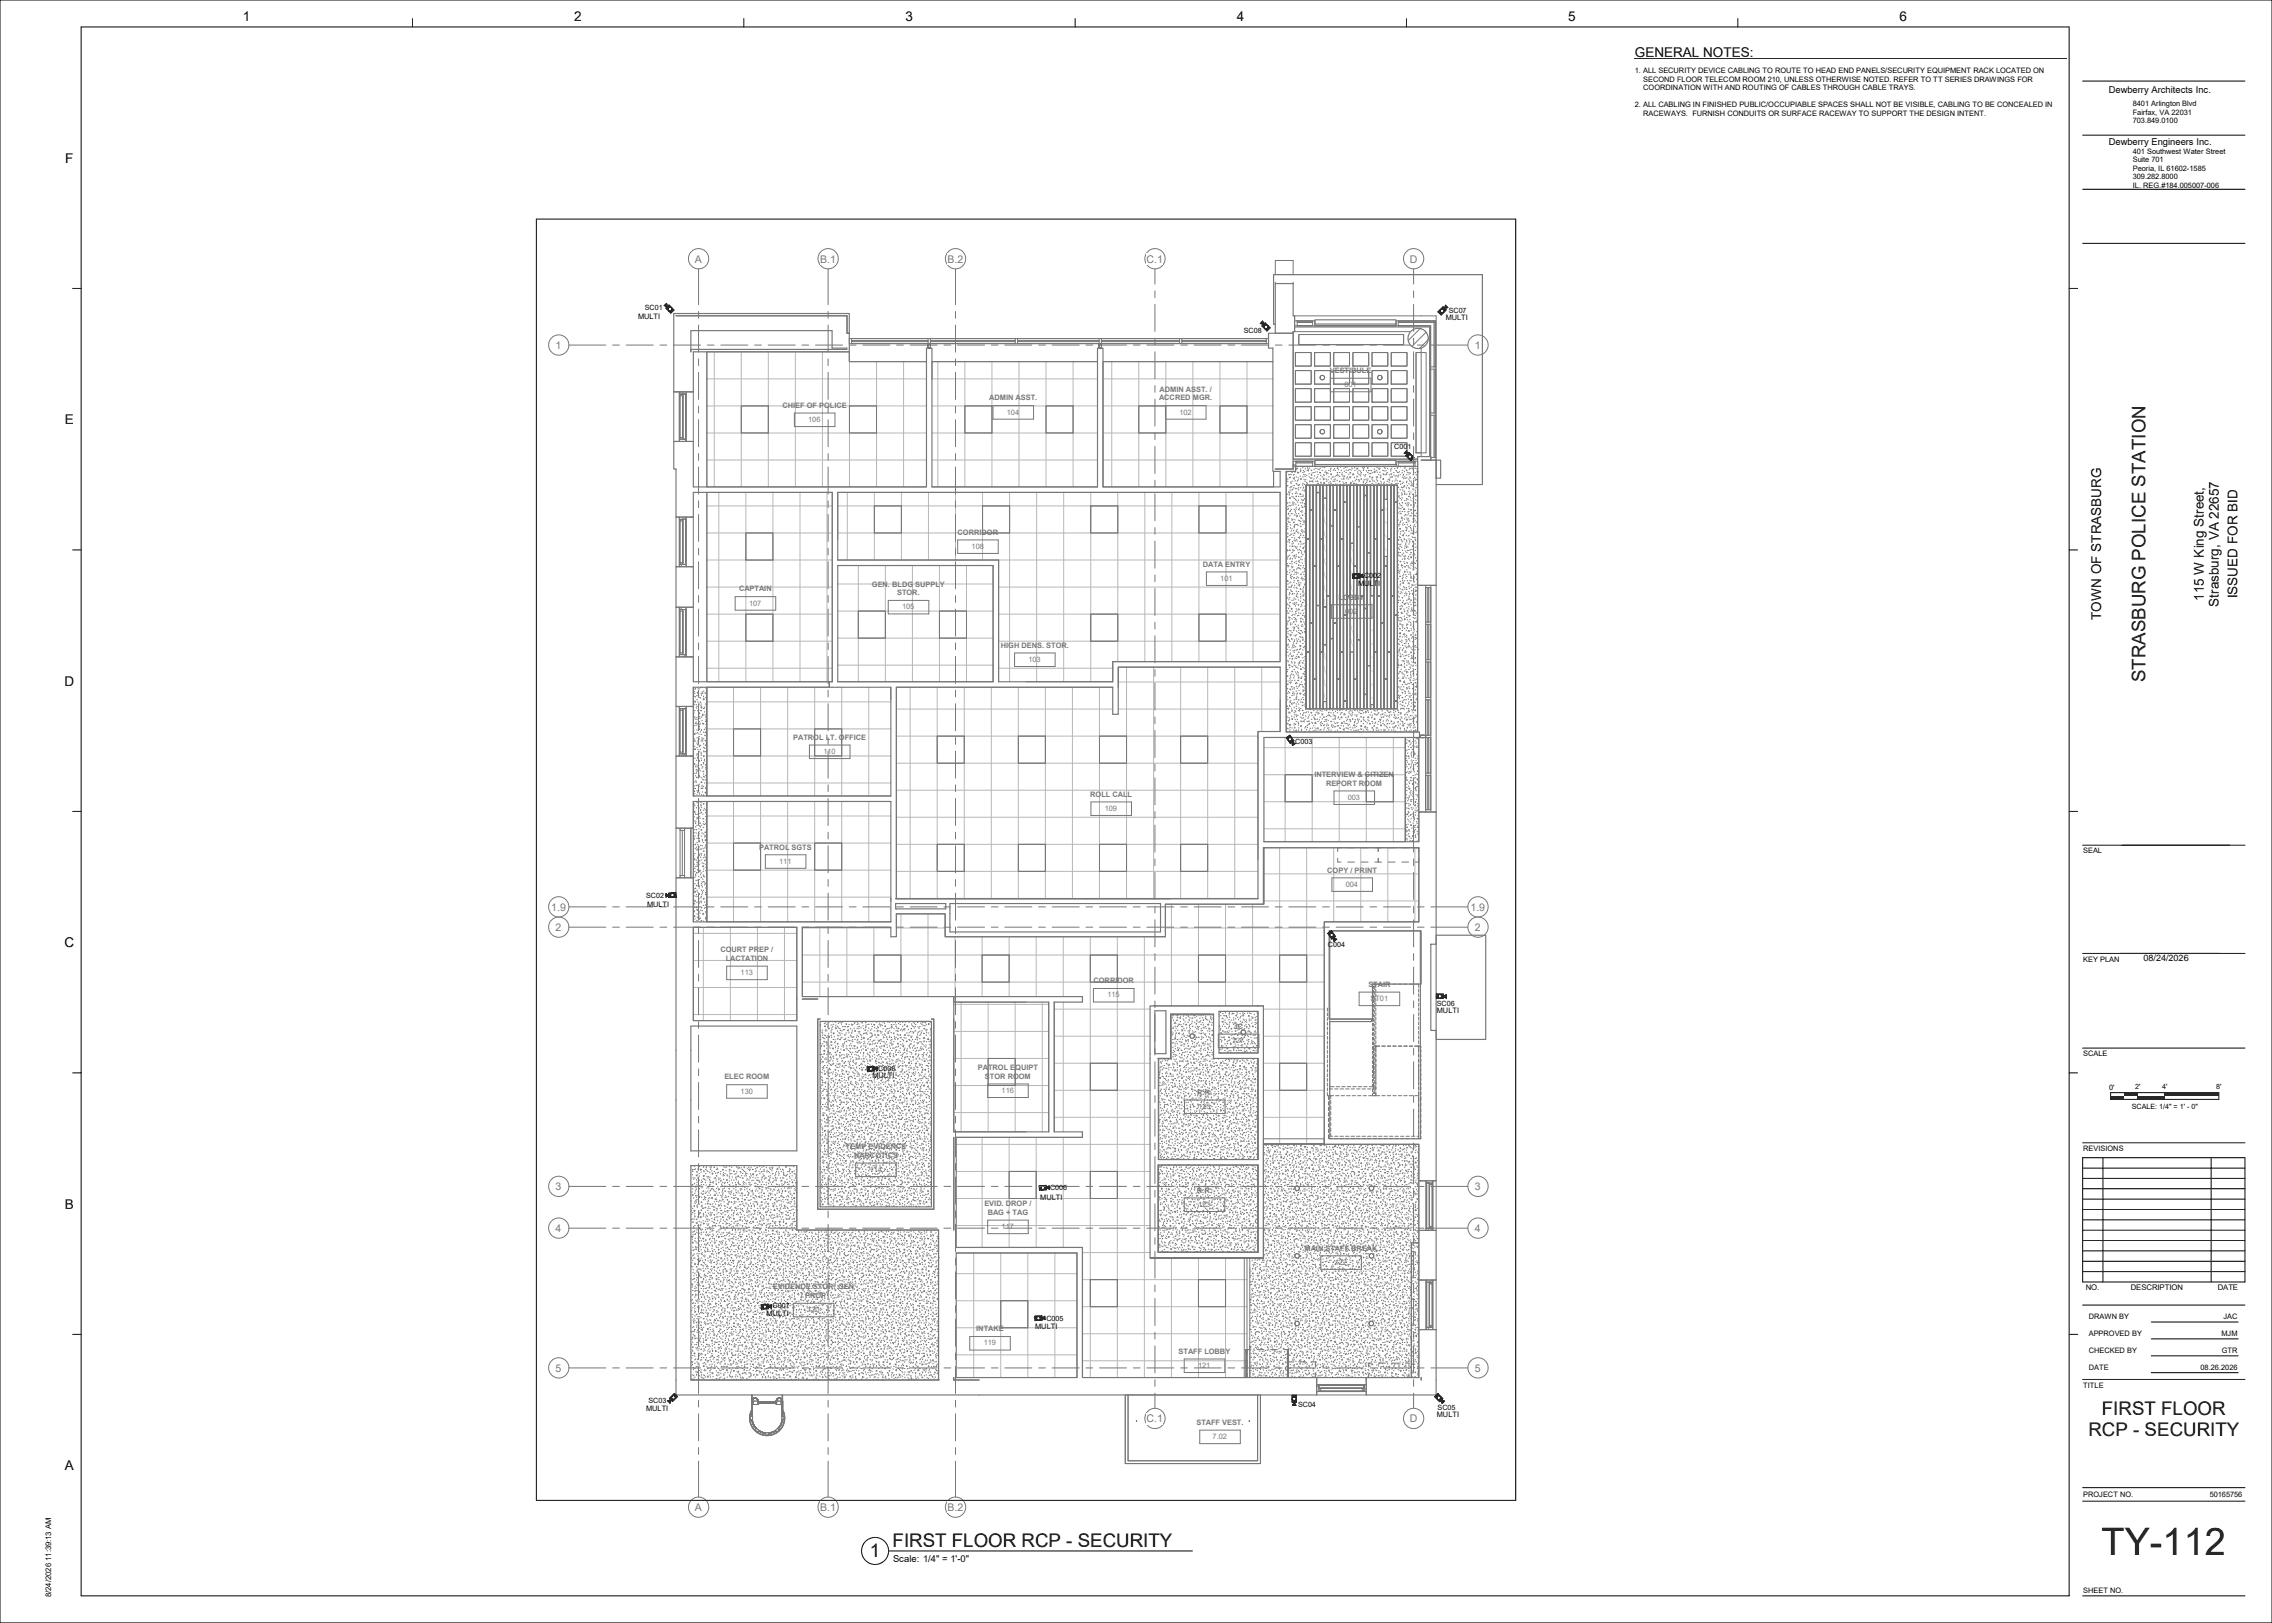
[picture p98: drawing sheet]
<svg xmlns="http://www.w3.org/2000/svg" width="1067mm" height="762mm" viewBox="0 0 1067 762" stroke-linecap="round" stroke-linejoin="round" font-family="sans-serif">
<defs><g id="words">
<text font-size="17.8" x="987" y="730">TY-112</text>
<g font-size="8.8">
<text x="1007" y="320" transform="rotate(-90 1007 320)">STRASBURG POLICE STATION</text>
<text x="987" y="664">FIRST FLOOR</text>
<text x="981" y="674">RCP - SECURITY</text>
<text x="408" y="731">1</text>
<text x="419" y="726">FIRST FLOOR RCP - SECURITY</text>
</g>
<g font-size="6.3">
<text x="114" y="10">1</text>
<text x="270" y="10">2</text>
<text x="425" y="10">3</text>
<text x="581" y="10">4</text>
<text x="736" y="10">5</text>
<text x="892" y="10">6</text>
<text x="768" y="27">GENERAL NOTES:</text>
<text x="31" y="76">F</text>
<text x="30" y="199">E</text>
<text x="1051" y="281" transform="rotate(-90 1051 281)">ISSUED FOR BID</text>
<text x="1035" y="282" transform="rotate(-90 1035 282)">115 W King Street,</text>
<text x="1042" y="285" transform="rotate(-90 1042 285)">Strasburg, VA 22657</text>
<text x="987" y="291" transform="rotate(-90 987 291)">TOWN OF STRASBURG</text>
<text x="30" y="322">D</text>
<text x="30" y="445">C</text>
<text x="30" y="567">B</text>
<text x="30" y="690">A</text>
</g>
<g font-size="5" fill="#777">
<text x="326" y="123">A</text>
<text x="385" y="123">B.1</text>
<text x="445" y="123">B.2</text>
<text x="538" y="123">C.1</text>
<text x="662" y="123">D</text>
<text x="261" y="164">1</text>
<text x="693" y="164">1</text>
<text x="259" y="428">1.9</text>
<text x="690" y="428">1.9</text>
<text x="261" y="437">2</text>
<text x="693" y="437">2</text>
<text x="261" y="559">3</text>
<text x="693" y="559">3</text>
<text x="261" y="578">4</text>
<text x="693" y="578">4</text>
<text x="261" y="644">5</text>
<text x="693" y="644">5</text>
<text x="538" y="668">C.1</text>
<text x="662" y="668">D</text>
<text x="326" y="709">A</text>
<text x="385" y="709">B.1</text>
<text x="445" y="709">B.2</text>
</g>
<g font-size="4.4">
<text x="990" y="44">Dewberry Architects Inc.</text>
<text x="990" y="68">Dewberry Engineers Inc.</text>
<text x="419" y="733">Scale:</text>
<text x="433" y="733">1/4&quot; = 1'-0&quot;</text>
</g>
<text font-size="4.2" x="1006" y="451">08/24/2026</text>
<g font-size="3.6">
<text x="979" y="605">NO.</text>
<text x="1001" y="605">DESCRIPTION</text>
<text x="1041" y="605">DATE</text>
<text x="24" y="750" transform="rotate(-90 24 750)">8/24/2026 11:39:13 AM</text>
</g>
<g font-size="3.5">
<text x="768" y="34">1. ALL SECURITY DEVICE CABLING TO ROUTE TO HEAD END PANELS/SECURITY EQUIPMENT RACK LOCATED ON</text>
<text x="772" y="38">SECOND FLOOR TELECOM ROOM 210, UNLESS OTHERWISE NOTED. REFER TO TT SERIES DRAWINGS FOR</text>
<text x="772" y="42">COORDINATION WITH AND ROUTING OF CABLES THROUGH CABLE TRAYS.</text>
<text x="768" y="50">2. ALL CABLING IN FINISHED PUBLIC/OCCUPIABLE SPACES SHALL NOT BE VISIBLE, CABLING TO BE CONCEALED IN</text>
<text x="1001" y="50">8401 Arlington Blvd</text>
<text x="1001" y="54">Fairfax, VA 22031</text>
<text x="772" y="54">RACEWAYS. FURNISH CONDUITS OR SURFACE RACEWAY TO SUPPORT THE DESIGN INTENT.</text>
<text x="1001" y="58">703.849.0100</text>
<text x="1001" y="72">401 Southwest Water Street</text>
<text x="1001" y="76">Suite 701</text>
<text x="1001" y="80">Peoria, IL 61602-1585</text>
<text x="1001" y="84">309.282.8000</text>
<text x="1001" y="88">IL. REG.#184.005007-006</text>
<text x="300" y="150">MULTI</text>
<text x="679" y="150">MULTI</text>
<text x="638" y="275">MULTI</text>
<text x="978" y="401">SEAL</text>
<text x="983" y="401">AL</text>
<text x="304" y="426">MULTI</text>
<text x="978" y="451">KEY PLAN</text>
<text x="983" y="451">Y PLAN</text>
<text x="675" y="476">MULTI</text>
<text x="978" y="496">SCALE</text>
<text x="410" y="506">MULTI</text>
<text x="990" y="512">0'</text>
<text x="978" y="540">REVISIONS</text>
<text x="488" y="563">MULTI</text>
<text x="360" y="618">MULTI</text>
<text x="981" y="619">DRAWN BY</text>
<text x="1044" y="619">JAC</text>
<text x="486" y="624">MULTI</text>
<text x="981" y="627">APPROVED BY</text>
<text x="1043" y="627">MJM</text>
<text x="981" y="635">CHECKED BY</text>
<text x="1043" y="635">GTR</text>
<text x="981" y="643">DATE</text>
<text x="1033" y="643">08.26.2026</text>
<text x="978" y="651">TITLE</text>
<text x="303" y="662">MULTI</text>
<text x="675" y="665">MULTI</text>
<text x="978" y="703">PROJECT NO.</text>
<text x="1038" y="703">50165756</text>
<text x="978" y="748">SHEET NO.</text>
</g>
<g font-size="3.5" fill="#777">
<text x="624" y="175">VESTIBULE</text>
<text x="544" y="184">ADMIN ASST. /</text>
<text x="631" y="182">001</text>
<text x="367" y="191">CHIEF OF POLICE</text>
<text x="464" y="188">ADMIN ASST.</text>
<text x="544" y="188">ACCRED MGR.</text>
<text x="473" y="195">104</text>
<text x="554" y="195">102</text>
<text x="380" y="198">106</text>
<text x="450" y="251">CORRIDOR</text>
<text x="456" y="258">108</text>
<text x="565" y="266">DATA ENTRY</text>
<text x="409" y="275">GEN. BLDG SUPPLY</text>
<text x="573" y="273">101</text>
<text x="347" y="278">CAPTAIN</text>
<text x="421" y="279">STOR.</text>
<text x="629" y="281">LOBBY</text>
<text x="352" y="284">107</text>
<text x="424" y="286">105</text>
<text x="632" y="288">002</text>
<text x="470" y="304">HIGH DENS. STOR.</text>
<text x="483" y="311">103</text>
<text x="372" y="347">PATROL LT. OFFICE</text>
<text x="387" y="354">110</text>
<text x="617" y="365">INTERVIEW &amp; CITIZEN</text>
<text x="623" y="369">REPORT ROOM</text>
<text x="512" y="374">ROLL CALL</text>
<text x="633" y="376">003</text>
<text x="519" y="381">109</text>
<text x="356" y="399">PATROL SGTS</text>
<text x="366" y="406">111</text>
<text x="623" y="410">COPY / PRINT</text>
<text x="632" y="416">004</text>
<text x="338" y="447">COURT PREP /</text>
<text x="341" y="451">LACTATION</text>
<text x="348" y="458">113</text>
<text x="513" y="462">CORRIDOR</text>
<text x="642" y="463">STAIR</text>
<text x="520" y="468">115</text>
<text x="643" y="470">ST01</text>
<text x="579" y="483">JC</text>
<text x="579" y="490">127</text>
<text x="459" y="502">PATROL EQUIPT</text>
<text x="340" y="507">ELEC ROOM</text>
<text x="462" y="507">STOR ROOM</text>
<text x="348" y="513">130</text>
<text x="470" y="513">116</text>
<text x="562" y="514">R.R.</text>
<text x="563" y="521">125</text>
<text x="397" y="539">TEMP EVIDENCE</text>
<text x="401" y="544">NARCOTICS</text>
<text x="408" y="550">114</text>
<text x="562" y="560">R.R.</text>
<text x="462" y="566">EVID. DROP /</text>
<text x="563" y="567">123</text>
<text x="464" y="570">BAG + TAG</text>
<text x="470" y="577">117</text>
<text x="612" y="587">MAIN STAFF BREAK</text>
<text x="627" y="594">122</text>
<text x="363" y="605">EVIDENCE STOR: GEN</text>
<text x="376" y="609">/ PROP</text>
<text x="379" y="616">120</text>
<text x="458" y="625">INTAKE</text>
<text x="462" y="632">119</text>
<text x="553" y="636">STAFF LOBBY</text>
<text x="563" y="642">121</text>
<text x="562" y="669">STAFF VEST.</text>
<text x="569" y="676">7.02</text>
</g>
<g font-size="3.4">
<text x="303" y="145">SC01</text>
<text x="680" y="147">SC07</text>
<text x="584" y="156">SC08</text>
<text x="655" y="211">C001</text>
<text x="641" y="271">C002</text>
<text x="608" y="349">C003</text>
<text x="303" y="421">SC02</text>
<text x="624" y="445">C004</text>
<text x="675" y="472">SC06</text>
<text x="412" y="503">C008</text>
<text x="1003" y="512">2'</text>
<text x="1015" y="512">4'</text>
<text x="1041" y="512">8'</text>
<text x="1001" y="521">SCALE: 1/4&quot; = 1' -</text>
<text x="1029" y="521">0&quot;</text>
<text x="493" y="559">C006</text>
<text x="363" y="614">C007</text>
<text x="491" y="620">C005</text>
<text x="304" y="659">SC03</text>
<text x="609" y="661">SC04</text>
<text x="675" y="662">SC05</text>
</g>
</g></defs>
<g fill="#000">
<path d="M312 142h1v2h-1zM313 143h2v3h-2zM314 145h2v2h-2zM592 151h1v1h-1zM593 152h2v2h-2zM594 153h2v2h-2zM675 145h3v3h-3zM677 144h2v2h-2zM678 143h2v2h-2zM659 212h2v1h-2zM660 213h3v2h-3zM661 214h3v2h-3z"/>
<path d="M635 269h2v3h-2zM637 269h1v2h-1zM639 270h1v1h-1zM604 345h2v2h-2zM605 347h2v2h-2zM607 349h1v1h-1zM313 420h1v1h-1zM314 419h2v2h-2zM316 419h1v2h-1zM624 437h2v2h-2zM625 439h2v2h-2zM626 440h2v2h-2z"/>
<path d="M674 467h2v2h-2zM676 467h2v2h-2zM678 467h1v2h-1zM407 501h2v2h-2zM409 501h1v2h-1zM411 501h1v1h-1zM488 557h1v2h-1zM490 557h1v2h-1zM491 557h2v1h-2zM358 612h1v3h-1zM359 612h2v2h-2zM361 613h1v1h-1z"/>
<path d="M486 618h1v2h-1zM488 618h1v2h-1zM489 618h2v2h-2zM314 657h1v2h-1zM314 656h3v2h-3zM316 654h2v3h-2zM607 655h2v1h-2zM607 657h2v1h-2zM607 658h1v2h-1zM674 654h2v3h-2zM675 656h2v2h-2zM677 657h1v2h-1z"/>
</g>
<path d="M663 583h3v64h-3z" fill="#fff"/>
<g fill="none" stroke="#777" stroke-width=".47">
<path d="M598 129v23h1h-1v-23h98v98v-98zM599 132v1M607 129v-7h-8v7M607 132v1M399 159h1v2h-1zM400 160h36h-36zM400 159h36h-36M436 159h1v2h-1zM437 160h40h-40zM437 159h40h-40M477 159h1v2h-1zM478 160h38h-38z"/>
<path d="M478 159h38h-38M516 159h1v2h-1zM517 160h37h-37zM517 159h37h-37M554 159h1v2h-1zM555 160h40h-40zM555 159h40h-40M595 159h1v2h-1zM595 159h.1M607 156v60h55h-55M608 151h1v2h-1zM608 151v-3h66v68"/>
<path d="M608 154h63v60M608 153v3h54M609 151h7M609 151h7h-7zM610 157h49v5h-49zM616 153h-7h7M616 151h1v2h-1zM655 153h-38h38M655 151h2v2h-2zM657 151h17h-17zM657 151h17v21M667 154l-6 6"/>
<path d="M667 154h.1M670 156l-7 7M671 160l-5 4M672 153h-15h15M673 151h1v21h-1zM332 165h67v5h36v59h-103zM332 165v64M399 165v5h36M400 161h36M436 162v1h1v-1v1h-1zM436 161h1v1v-1h-1v1zM436 163h1z"/>
<path d="M436 161h1zM437 161h40M438 178v-8h77v59h-77M438 170h77M478 161h38M516 162v1h1v-1v1h-1zM516 161h1v1v-1h-1v1zM516 163h1zM516 161h1zM517 161h37M518 170h80h-80v59h80v-8M555 161h40"/>
<path d="M608 166h8v6h-8zM608 174h8v6h-8zM617 166h8v6h-8zM617 174h8v6h-8zM626 166h8v6h-8zM626 174h8v6h-8zM635 166h8v6h-8zM635 174h8v6h-8zM644 166h8v6h-8zM644 174h8v6h-8zM653 166h8v6h-8zM653 174h8v6h-8z"/>
<path d="M665 166h5v47h-5zM667 163v51M667 166h-2v47M672 172v-19v19M672 172h2v1h-2zM673 173h1v21h-1zM674 173v21M316 184h10v23h-10zM319 185h3M319 184v23M319 185v21M319 186h2"/>
<path d="M321 185v21h1M321 185h1h-1M321 185v21M322 186v19v-19M322 185v21v-21M322 184v23M348 191h13v12h-13zM399 191h13v12h-13zM453 191h13v12h-13zM491 191h13v12h-13zM535 191h12v12h-12zM573 191h13v12h-13z"/>
<path d="M608 182h8v7h-8zM608 191h8v6h-8zM608 199h8v7h-8zM617 182h8v7h-8zM617 191h8v6h-8zM617 199h8v7h-8zM626 182h8v7h-8zM626 191h8v6h-8zM626 199h8v7h-8zM635 182h8v7h-8zM635 191h8v6h-8zM635 199h8v7h-8z"/>
<path d="M644 182h8v7h-8zM644 191h8v6h-8zM644 199h8v7h-8zM653 182h8v7h-8zM653 191h8v6h-8zM653 199h8v7h-8zM672 194v-21v21M672 194h2v1h-2zM673 195h1v20h-1zM674 195v20M319 206h3M319 205h2"/>
<path d="M607 217h1v2h-1zM608 208h8v6h-8zM608 217h8h-8zM608 217h8M609 219l-1 2M609 220h.1M612 219v1M613 220h.1M614 220h.1M615 220h.1M616 219h-8h8M616 217h1v2h-1z"/>
<path d="M617 219h.1M617 208h8v6h-8zM618 220h.1M620 220h.1M621 219h.1M622 219v1M623 219h.1M625 220h.1M625 219h.1M626 208h8v6h-8zM627 220h.1M628 220h.1"/>
<path d="M628 219v1M630 219h-1M631 220h.1M631 219h.1M632 219v1M632 219h1M635 219h.1M635 220h.1M635 208h8v6h-8zM636 219v1M637 220h1M640 219v1"/>
<path d="M640 220h.1M641 219h.1M642 220h.1M642 219v1M644 208h8v6h-8zM646 219l1 1M647 220h.1M648 220h.1M650 219h-1M650 219v1M650 220h1M652 220h.1"/>
<path d="M653 220h1M655 220h.1M655 219h-38h38M655 217h2v2h-2zM656 220h.1M656 219v1M657 217h7h-7zM657 217h7M658 219h.1M659 219h.1M659 220h1M660 219h.1"/>
<path d="M661 212v-4h-8v6h7M661 213v1M662 220h.1M662 220h1M663 216h3M663 220h.1M664 219h-7h7M664 220h1M664 217h2v2h-2zM665 213h2M665 220h.1M666 219v125h-62v-123"/>
<path d="M666 220h.1M672 214v-19v19M672 215h2v1h-2zM332 231h59v89h-59zM332 231v89M411 238h12v12h-12zM461 238h13v12h-13zM512 238h13v12h-13zM563 238h13v12h-13zM601 231h-208v22M604 229h.1M604 235h.1"/>
<path d="M604 227h.1M604 233v1M604 224v1M604 221v1M604 236v1M604 225h1M604 232h1M604 236h1M604 239h1M605 226h.1M605 238h.1M605 228h-1"/>
<path d="M605 239h.1M605 231h.1M605 223h.1M605 237v1M605 231v1M605 234h1M605 223h1M605 229h1M605 231h1M606 232l-1 1M606 236h.1M606 224h-1"/>
<path d="M606 230h.1M606 224h.1M606 226v1M606 234h-1M606 240h.1M606 229h.1M606 237v1M606 223h.1M606 239h.1M606 227h.1M607 222h.1M607 226h.1"/>
<path d="M607 233h.1M607 237h.1M607 221v1M607 228v1M607 232h.1M607 236v1M607 230h.1M607 236h.1M607 224v1M607 233v1M607 229h1M607 223h.1"/>
<path d="M608 223h.1M608 225h.1M608 228h.1M608 234h.1M608 236h.1M608 239h.1M608 237h-1M608 224h.1M608 222h.1M608 226h.1M608 234v1M608 240h.1"/>
<path d="M608 232h.1M608 237h1M608 229v1M608 239h1M609 224h.1M609 227h.1M609 231h.1M609 235h.1M609 238h.1M609 233h.1M609 233h-1M609 229v1"/>
<path d="M609 232h.1M609 226h.1M609 222h.1M609 236h.1M609 224l1 1M609 227v1M610 222h.1M610 228h.1M610 230h.1M610 233h.1M610 239v1M610 225l-1 1"/>
<path d="M610 235h.1M610 237h.1M610 229h.1M610 227v1M610 238v1M611 220h.1M611 232h.1M611 221h.1M611 229h.1M611 236h.1M611 223l-1 1M611 225h.1"/>
<path d="M611 233h.1M611 237v1M611 240h.1M611 234v1M612 236h.1M612 238h-1M612 222h.1M612 224h.1M612 227h.1M612 233h.1M612 235h.1M612 238h.1"/>
<path d="M612 230h.1M612 228h.1M612 232v1M612 229h.1M612 223h.1M612 221h.1M612 225h.1M612 227l1 1M612 230v1M612 221l1 1M613 238h.1M613 236l-1 1"/>
<path d="M613 223h.1M613 226h.1M613 230h.1M613 234h.1M613 237h.1M613 224h.1M613 230v1M613 228h43v105h-43zM613 225h.1M613 223h1M614 226l-1 1M614 221h.1"/>
<path d="M614 227h.1M614 228h.1M614 220v1M615 224h.1M615 222v1M615 226h.1M615 240h1v52h-1v-52v52h1v-52zM615 224l1 1M616 221h.1M616 223h.1M616 226h.1M616 224v1"/>
<path d="M616 222h.1M616 226h1M617 222h.1M617 225h.1M617 223v1M617 220h.1M618 222h-1M618 226h.1M618 231h2v53h-2v-53v53h2v-53zM618 227v1M618 224v1M618 221l1 1"/>
<path d="M619 224h.1M619 226h.1M619 226h-1M619 223h.1M619 227h.1M619 220h.1M619 220v1M620 222h.1M620 225h.1M620 226v1M620 223h.1M620 227h.1"/>
<path d="M621 221h.1M621 224h.1M621 224v1M621 227h1M621 225h.1M622 223h-1M622 223h.1M622 225h.1M622 227h.1M622 226v1M622 222h.1M623 221h-1"/>
<path d="M623 225h.1M623 222h.1M623 226h.1M623 222v1M623 222h1M624 225h.1M624 221h.1M624 224h.1M624 227h.1M624 227v1M624 228v52h-1v-52v52h1v-52h-1v6h-2v-6v6h2v-6h-2v25h-1v-25v25h1v-25h-1v3h-2v-3v3h2v-3h-2v38h-1v-38v38h1v-38h-2v11h-1v-11v11h1v-11h-1v25h-2v-25v25h2v-25h-2v105v-27v27h2v-27h-2h2v27v-40v40h1v-40h-1h1v40l1-14v14h1v-14h-1h1v14v-49v49h2v-49h-2h2v49v-27v27h1v-27h-1h1v27v-4v4h2v-4h-2h2v4v-53v53h1v-53h-1h1v53l1-33v33h1v-33h-1h1v33v-40v40h2v-40h-2h2v40v-14v14h1v-14h-1h1v14M624 228h2v19h-1v-19v19h1v-19h2v11h-2v-11v11h2v-11h1v38h-1v-38v38h1v-38"/>
<path d="M625 226h.1M625 223h.1M625 227h.1M625 222v1M625 221h.1M625 225h.1M626 224h-1M626 224h.1M626 226h.1M626 228h.1M626 221h.1M626 240h2v52h-2v-52v52h2v-52z"/>
<path d="M626 225h.1M627 221h.1M627 225h.1M627 226h.1M627 224h.1M627 227h.1M628 223h.1M628 225v1M628 228h.1M628 222h.1M628 220l1 1M629 226h.1"/>
<path d="M629 222h.1M629 224h.1M629 228h.1M629 228h2v25h-2v-25v25h2v-25M629 227v1M630 221h.1M630 223h.1M630 225h.1M630 222h.1M631 226h.1M631 223l-1 1M631 228h.1"/>
<path d="M631 225h.1M631 228h1v8h-1v-8v8h1v-8M631 236h1v53h-1v-53v53h1v-53zM631 224h.1M631 227h.1M631 221h.1M631 223v1M632 227h.1M632 222h.1M632 221h.1M632 228h.1M632 224v1"/>
<path d="M632 228h2v52h-2v-52v52h2v-52h2v27h-2v-27v27h2v-27M633 224h.1M633 221h.1M633 225h.1M633 223h.1M634 220l-1 1M634 224h.1M634 222h.1M634 227h.1M634 226v1M634 220v1M635 227h-1"/>
<path d="M635 223h.1M635 226h.1M635 222v1M636 228h.1M636 227h.1M636 228h1v38h-1v-38v38h1v-38h2v19h-2v-19v19h2v-19h1v52h-1v-9v9h1v-52h2v5h-2v-5v5h2v-5h1v31h-1v-31v31h1v-31h2v52h-1v-52v52h1v-52h2v25h-2v-25v25h2v-25h1v52h-1v-52v52h1v-52h2v11h-2v-11v11h2v-11h1v6h-1v-6v6h1v-6h2v25h-1v-25v25h1v-25h2v52h-2v-52v52h2v-52M636 223h.1M636 221h.1M636 224h.1M636 225v1M637 225h.1M637 227h.1"/>
<path d="M637 224h.1M637 223v1M637 220h.1M638 222h.1M638 221l-1 1M638 227v1M638 225h.1M638 221h.1M638 223h.1M638 226h.1M638 225v1M639 223v1"/>
<path d="M639 222v1M639 221h.1M639 222h.1M639 225h.1M640 227v1M640 226h.1M640 226v1M640 221h.1M640 223h1M640 233h2v53h-2v-53v53h2v-53zM640 225h1M641 223h.1"/>
<path d="M641 227h.1M641 223v1M641 225h.1M642 221h.1M642 225v1M642 226v1M642 222h.1M642 225h.1M643 221h-1M643 222v1M643 224h.1M643 221h.1"/>
<path d="M643 226h.1M643 222l1 1M644 221h.1M644 225h.1M644 227h.1M644 224h.1M644 222h.1M644 224h1M645 226h-1M645 222h.1M645 226h.1M645 221h.1"/>
<path d="M645 220h.1M646 221v1M646 227h.1M646 221h.1M646 224h.1M646 225l1 1M647 224l-1 1M647 222h.1M647 224h.1M647 226h.1M647 223h.1M648 227h-1"/>
<path d="M648 220v1M648 222h.1M648 224h.1M648 224h1M648 226h1M648 240h2v52h-2v-52v52h2v-52zM648 223h.1M649 227h.1M649 221h1M649 225h1M649 222l1 1M650 225h.1"/>
<path d="M650 227h.1M650 221h.1M650 223h.1M650 226v1M650 223h1M651 223h.1M651 221h.1M651 227h.1M651 222v1M651 222h1M651 226h1M652 225h.1"/>
<path d="M652 223h1M652 225h1M652 225v1M652 226v1M652 228h1M653 228h.1M653 224h.1M653 220v1M653 223h.1M653 221h.1M653 227h1M653 222v1"/>
<path d="M654 226h.1M654 224h-1M654 227v1M654 222h1M654 223h1M655 228h.1M655 228h1v8h-1v-8v8h1M655 226h.1M655 223v1M655 221h1M655 225h1M655 227h.1"/>
<path d="M656 227h.1M656 221h.1M656 223v1M656 226h.1M656 236h.1M656 236h-1h1v53h-1v-53v53h1M656 230h.1M656 222h.1M656 222h1M656 224h1M656 227h1M656 233h1"/>
<path d="M656 235h1M656 238h1M657 229h.1M657 231l-1 1M657 223h-1M657 233v1M657 233h.1M657 239h.1M657 221v1M657 236v1M657 223h1M657 230h1"/>
<path d="M657 234h1M657 237h1M657 226h.1M657 240h.1M658 239h.1M658 226h.1M658 227h.1M658 237v1M658 229h.1M658 231v1M658 234v1M658 234h.1"/>
<path d="M658 232v1M658 221h1M658 227h1M658 229h1M658 232h1M658 238h1M658 236h1M658 230h1M658 222h.1M659 224h.1M659 236h-1M659 226v1"/>
<path d="M659 229h.1M659 223h.1M659 239h.1M659 225h.1M659 221l1 1M659 230v1M659 224h1M659 228h1M659 231h1M659 235h1M659 239h1M660 232h.1"/>
<path d="M660 228l-1 1M660 236v1M660 224v1M660 229h.1M660 221h1M660 223h1M660 226h1M660 232h1M660 234h1M660 237h1M660 221h.1M660 235h.1"/>
<path d="M661 226l-1 1M661 224h-1M661 222h.1M661 236h.1M661 228h.1M661 234v1M661 237h.1M661 237v1M661 239h1M661 222h1M661 225h1M661 229h1"/>
<path d="M661 236h1M662 227h.1M662 229v1M662 231h-1M662 222v1M662 233h.1M662 232h.1M662 226h.1M662 224h.1M662 222h.1M662 224v1M662 233v1"/>
<path d="M662 226h1M662 228h1M662 231h1M662 237h1M662 239h1M662 235h1M662 239v1M663 237h-1M663 239v1M663 227h.1M663 227v1M663 232h.1"/>
<path d="M663 228h.1M663 220h1M663 227h1M663 230h1M663 234h1M663 238h1M664 229l-1 1M664 235l-1 1M664 225h.1M664 233h.1M664 223h-1M664 237v1"/>
<path d="M664 237h.1M664 240h.1M664 224h.1M664 222h1M664 225h1M664 231h1M664 233h1M664 230h1M665 232v1M665 235h.1M665 225v1M665 239v1"/>
<path d="M665 236h.1M665 231v1M665 229h.1M665 223h.1M665 225h.1M665 233h.1M665 227v1M665 221v1M665 238h1M665 221h1M665 224h1M665 228h1"/>
<path d="M665 232h1M665 235h1M665 239h1M666 222h.1M674 227h22M317 243h9v23h-9zM319 243v23M319 244h3M319 244v21M319 245h2M321 244v21h1M321 244h1h-1"/>
<path d="M321 245v19v-19M321 244v21M322 244v21v-21M322 245v19v-19M322 243v23M350 250h13v13h-13zM604 253v1M604 259h.1M604 257h.1M604 256h.1M604 249h.1M604 258h.1"/>
<path d="M604 252h.1M604 246h1M604 243h1M604 247h1M604 250h1M604 254h1M604 258h1M605 248h.1M605 250v1M605 245h.1M605 252h.1M605 244h.1"/>
<path d="M605 241h.1M605 241v1M605 243h.1M605 253h.1M605 254h.1M605 240h1M605 242h1M605 245h1M605 251h1M605 253h1M605 256h1M606 258h.1"/>
<path d="M606 255h-1M606 246v1M606 248h.1M606 251h.1M606 249h.1M606 241h.1M607 244h.1M607 241h.1M607 248h.1M607 252h.1M607 255h.1M607 259h.1"/>
<path d="M607 251h.1M607 256v1M607 254h.1M607 258h.1M607 249h.1M607 251l1 1M607 245h.1M608 245h.1M608 247h.1M608 250h.1M608 256h.1M608 258h.1"/>
<path d="M608 253v1M608 248h.1M608 242h.1M608 244h.1M608 252v1M608 246h.1M608 240v1M608 257h.1M608 254h.1M609 242h.1M609 246h.1M609 253h.1"/>
<path d="M609 257h.1M609 241h-1M609 249v1M609 254h.1M609 242v1M609 248v1M609 247h1M609 258h.1M609 250h.1M610 241h.1M610 244h.1M610 250h.1"/>
<path d="M610 252h.1M610 255h.1M610 259v1M610 258h.1M610 253h.1M610 244v1M610 242h.1M610 256l1 1M611 251h.1M611 243v1M611 254h.1M611 258h.1"/>
<path d="M611 254v1M611 245h.1M611 246h-1M611 247h.1M611 249h.1M611 255v1M611 260h.1M611 259h.1M611 240v1M611 242h1M612 252v1M612 244h.1"/>
<path d="M612 246h.1M612 249h.1M612 255h.1M612 257h.1M612 250h.1M612 242h.1M612 245h.1M612 251v1M612 257v1M612 250h1M613 245h-1M613 241h.1"/>
<path d="M613 245h.1M613 248h.1M613 252h.1M613 256h.1M613 259h.1M613 259h-1M613 242v1M613 246h.1M613 255h.1M613 247v1M613 253h2v53h-2v-53v53h2v-53zM620 253h1v53h-1v-53v53h1v-53z"/>
<path d="M625 247h1v53h-1v-53v53h1v-53zM629 253h2v53h-2v-53v53h2v-53zM637 247h2v23M642 260h1v52h-1v-52v52h1v-52zM645 253h2v53h-2v-53v53h2v-53zM652 253h1v53h-1v-53v53h1v-53zM656 244h1M656 252h.1M656 246h1M656 249h1M656 255h1M656 241h1"/>
<path d="M657 254h-1M657 259v1M657 253v1M657 256h.1M657 257h-1M657 258h.1M657 247h.1M657 252h.1M657 246h.1M657 248h.1M657 241h1M657 245h1"/>
<path d="M657 248h1M657 252h1M657 256h1M657 259h1M657 250l1 1M658 245h.1M658 241h.1M658 250h.1M658 255v1M658 243h.1M658 253h.1M658 254h.1"/>
<path d="M658 257h.1M658 240h1M658 243h1M658 249h1M658 251h1M658 254h1M658 258h1M659 244h-1M659 246v1M659 251h.1M659 245v1M659 260h.1"/>
<path d="M659 251v1M659 249h.1M659 244h.1M659 242h1M659 246h1M659 250h1M659 253h1M659 257h1M659 253h.1M660 256v1M660 240h.1M660 259h.1"/>
<path d="M660 255h.1M660 241v1M660 249h.1M660 247v1M660 256h.1M660 251v1M660 253l1 1M660 243h1M660 248h1M660 254h1M660 256h1M660 259h1"/>
<path d="M660 257h.1M661 249h-1M661 242h.1M661 244h.1M661 245h-1M661 246h.1M661 258v1M661 240v1M661 257h.1M661 252h.1M661 243v1M661 240h1"/>
<path d="M661 244h1M661 247h1M661 251h1M661 255h1M661 258h1M661 241h.1M662 249v1M662 245h.1M662 253h.1M662 254v1M662 242h.1M662 247h.1"/>
<path d="M662 258h.1M662 242h1M662 248h1M662 250h1M662 253h1M662 259h1M662 247v1M663 259v1M663 249h.1M663 241h.1M663 258h.1M663 252h.1"/>
<path d="M663 250v1M663 256v1M663 251h1M663 241h1M663 249h1M663 252h1M663 256h1M663 254v1M663 245h1M664 243l-1 1M664 247h.1M664 258h-1"/>
<path d="M664 249h.1M664 243v1M664 260h.1M664 245h-1M664 242h1M664 246v1M664 252l1 1M664 244h1M664 247h1M664 253h1M664 255h1M664 258h1"/>
<path d="M664 252h.1M665 250h-1M665 257h.1M665 254h.1M665 245h.1M665 241h.1M665 250h.1M665 243h1M665 250h1M665 254h1M665 257h1M665 242v1"/>
<path d="M666 256l-1 1M666 248h-1M666 242h.1M666 246h-1M319 265h3M319 264h2M393 266h73v54h-73M393 263h76v57M604 276h.1M604 279v1M604 268l1 1M604 261h1"/>
<path d="M604 266h1M604 270h1M604 273h1M604 277h1M604 273h.1M605 264l-1 1M605 273h.1M605 262l-1 1M605 261h.1M605 274h.1M605 266h.1M605 265v1"/>
<path d="M605 275v1M605 278h1M605 279h.1M605 263h1M605 265h1M605 268h1M605 274h1M605 276h1M605 279h1M606 269h-1M606 260l-1 1M606 277h.1"/>
<path d="M606 271h.1M606 273h.1M606 270h.1M606 262h.1M606 275v1M606 269v1M606 264h1M606 271v1M606 266h1M606 277v1M607 264h.1M607 267h.1"/>
<path d="M607 271h.1M607 275h.1M607 278h.1M607 275h-1M607 268h.1M607 262h.1M607 265h.1M607 279h.1M607 261h.1M607 266h.1M607 271v1M608 276h.1"/>
<path d="M608 261h.1M608 268h.1M608 270h.1M608 273h.1M608 279h.1M608 267l-1 1M608 273l-1 1M608 264h.1M608 271h.1M608 268v1M608 275h.1M608 262h.1"/>
<path d="M608 261h1M609 260h.1M609 265h.1M609 269h.1M609 272h.1M609 276h.1M609 280h.1M609 263l-1 1M609 277v1M609 274h.1M609 269v1M609 267h.1"/>
<path d="M609 278v1M609 279h.1M609 271h.1M609 272v1M609 269h1M610 271h.1M610 261h.1M610 264h.1M610 267h.1M610 273h.1M610 275h.1M610 278h.1"/>
<path d="M610 265h.1M610 262h.1M610 273v1M610 265v1M610 263h.1M610 274v1M610 279h1M611 263h.1M611 266h.1M611 270h.1M611 274h.1M611 277h.1"/>
<path d="M611 276l-1 1M611 267h.1M611 280h.1M611 271v1M611 269v1M611 261v1M611 264h1M611 271h.1M612 260h.1M612 267h.1M612 269h.1M612 272h.1"/>
<path d="M612 278h.1M612 277h.1M612 279h.1M612 276h.1M612 270h.1M612 265v1M612 280h.1M612 274h1M613 267h-1M613 264h.1M613 268h.1M613 271h.1"/>
<path d="M613 275h.1M613 279h.1M613 262v1M613 265h.1M613 267h.1M613 261h.1M613 274h.1M613 277h.1M613 272h.1M613 262h.1M617 266h1v53h-1v-53v53h1v-53zM628 266h1v53h-1v-53v53h1v-53z"/>
<path d="M636 266h1v3M636 270v-4v4M637 270v49h-1v-47M637 270v30h2v-29M637 269v-22v22M639 270v-42v42M639 280h1v53M650 261h1v5h-1v-5v5h1v-5zM650 266h1v53h-1v-53v53h1v-53zM656 266v1M656 273h.1M656 261h.1"/>
<path d="M656 274v1M656 260h1M656 267h1M656 269h1M656 272h1M656 278h1M656 280h1M656 263h1M657 265h.1M657 278h-1M657 276h.1M657 268h.1"/>
<path d="M657 269h.1M657 261h.1M657 268v1M657 264h1M657 268h1M657 271h1M657 275h1M657 279h1M657 270v1M657 273h1M658 276l-1 1M658 261h.1"/>
<path d="M658 274h-1M658 264h.1M658 278h.1M658 278v1M658 265v1M658 260h1M658 263h1M658 266h1M658 272h1M658 274h1M658 277h1M659 266l-1 1"/>
<path d="M659 271h.1M659 272l-1 1M659 270h.1M659 273h.1M659 275v1M659 274h.1M659 269v1M659 264h.1M659 266h.1M659 261h.1M659 261h1M659 265h1"/>
<path d="M659 273h1M659 276h1M659 280h1M659 268h1M660 262h.1M660 279h.1M660 262v1M660 276v1M660 268l-1 1M660 261h.1M660 266h.1M660 271v1"/>
<path d="M660 278h.1M660 270h.1M660 276h1M660 266h1M660 268h1M660 271h1M660 277h1M660 279h1M661 264h.1M661 279l-1 1M661 268v1M661 272v1"/>
<path d="M661 264v1M661 262h.1M661 274h.1M661 261h.1M661 266h.1M661 263h1M661 267h1M661 270h1M661 274h1M661 278h1M662 280h.1M662 274h.1"/>
<path d="M662 275v1M662 276h.1M662 278v1M662 272v1M662 267h.1M662 268v1M662 260v1M662 269h.1M662 271h1M662 261h1M662 265h1M662 273h1"/>
<path d="M662 276h1M662 265l1 1M662 270h.1M662 262h.1M663 262h.1M663 264h.1M663 277h.1M663 274v1M663 275h.1M663 264v1M663 279h.1M663 260h1"/>
<path d="M663 264h1M663 268h1M663 272h1M663 275h1M663 279h1M663 267h1M664 266h-1M664 271v1M664 267h.1M664 273h.1M664 264h.1M664 271h.1"/>
<path d="M664 260v1M664 265h1M664 267h1M664 270h1M664 276h1M664 278h1M664 274v1M665 277h.1M665 279h.1M665 262h.1M665 276h.1M665 270h.1"/>
<path d="M665 272h.1M665 263h.1M665 277v1M665 269h.1M665 274h.1M665 268v1M665 267h.1M665 261h1M665 266h1M665 273h1M665 277h1M665 280h1"/>
<path d="M665 262l1 1M666 265h.1M666 279h-1M666 270l-1 1M669 275h3v1h-3zM669 275h-3v69M670 276h1v16h-1zM672 276v16M672 275h2v106h-2M317 285h9v23h-9zM319 285v23M319 286h3"/>
<path d="M319 286v21M319 287h2M321 286v21h1M321 286h1h-1M321 287v20v-20M321 286v21M322 286v21v-21M322 287v20v-20M322 285v23M350 288h13v13h-13zM403 287h13v13h-13zM441 287h13v13h-13z"/>
<path d="M512 288h13v13h-13zM563 288h13v13h-13zM604 280h.1M604 294h.1M604 285v1M604 283h.1M604 299h1M604 295h1M604 293h1M604 281h1M604 284h1M604 288h1"/>
<path d="M604 292h1M605 287h-1M605 297v1M605 291v1M605 296v1M605 285v1M605 288h.1M605 290h.1M605 284h.1M605 281v1M605 285h1M605 287h1"/>
<path d="M605 290h1M605 296h1M605 298h1M606 280v1M606 283h.1M606 291h-1M606 293h.1M606 292v1M606 298v1M606 298h.1M606 296h.1M606 286h1"/>
<path d="M606 286h.1M607 282h.1M607 286h.1M607 289h.1M607 293h.1M607 297h.1M607 300h-1M607 290v1M607 287h.1M607 283h.1M607 288v1M607 294v1"/>
<path d="M607 296h1M607 292h.1M608 298h.1M608 281h.1M608 284h.1M608 290h.1M608 292h.1M608 295h.1M608 282h-1M608 296h-1M608 294v1M608 289h.1"/>
<path d="M608 283h.1M608 291h.1M608 293h.1M608 287h.1M608 284v1M608 298v1M608 290v1M608 283l1 1M609 283h.1M609 287h.1M609 291h.1M609 294h.1"/>
<path d="M609 298h.1M609 286h.1M609 288h-1M609 296v1M609 300h.1M609 292h.1M609 289h.1M609 280v1M610 293v1M610 284h.1M610 286h.1M610 289h.1"/>
<path d="M610 295h.1M610 297h.1M610 294l-1 1M610 286l-1 1M610 282h.1M610 296h.1M610 288h.1M610 299h.1M611 281h.1M611 285h.1M611 288h.1M611 296h.1"/>
<path d="M611 299h.1M611 297v1M611 290v1M611 292h.1M611 282h.1M611 294h.1M611 290h.1M611 284h.1M611 284v1M611 286l1 1M611 293h.1M612 289h.1"/>
<path d="M612 299h-1M612 291h.1M612 294h.1M612 299v1M612 297h.1M612 286v1M612 283h.1M612 281v1M612 292h.1M612 288h.1M612 296l1 1M613 285h.1"/>
<path d="M613 282h.1M613 286h.1M613 290h.1M613 297h.1M613 289h-1M613 295h.1M613 293h.1M613 289h.1M613 282v1M613 296v1M613 284h.1M621 285h2v18h-2v-18v18h2v-18z"/>
<path d="M631 289h1v40h-1v-40v40h1v-40zM640 286h2v40h-2v-40v40h2v-40zM656 295h.1M656 289h.1M656 299h.1M656 291h1M656 294h1M656 280v1M657 287v1M657 289h-2h1v40h-1v-40v40h1M657 283h-1M657 290h.1"/>
<path d="M657 282h.1M657 280h.1M657 291v1M657 297v1M657 293h.1M657 282h1M657 286h1M657 290h1M657 293h1M657 297h1M657 295h.1M657 295h1"/>
<path d="M657 285h.1M658 297v1M658 299h-1M658 291v1M658 286h.1M658 288h.1M658 290h.1M658 284h.1M658 287v1M658 285h1M658 288h1M658 294h1"/>
<path d="M658 296h1M658 299h1M658 293h.1M658 280l1 1M658 291h.1M659 293h.1M659 283h.1M659 295h.1M659 298h.1M659 282h.1M659 286h.1M659 284h1"/>
<path d="M659 287h1M659 291h1M659 295h1M659 298h1M659 290l1 1M659 283v1M659 297v1M659 289h.1M660 287h-1M660 299h.1M660 283h.1M660 296h.1"/>
<path d="M660 298h.1M660 282h1M660 288h1M660 290h1M660 293h1M660 299h1M661 294v1M661 293l-1 1M661 285h-1M661 289h.1M661 291h.1M661 283h.1"/>
<path d="M661 293h.1M661 295h.1M661 287h.1M661 281v1M661 284h.1M661 296h.1M661 281h1M661 285h1M661 289h1M661 292h1M661 296h1M661 286h1"/>
<path d="M662 296v1M662 300h.1M662 289v1M662 281h.1M662 289h.1M662 291h.1M662 283h.1M662 293v1M662 282h1M662 284h1M662 287h1M662 293h1"/>
<path d="M662 295h1M662 298h1M662 292h.1M663 282h.1M663 298h-1M663 296h.1M663 286h.1M663 285v1M663 299v1M663 299h.1M663 287h.1M663 283h1"/>
<path d="M663 286h1M663 290h1M663 294h1M663 297h1M663 297l1 1M664 292h.1M664 288h-1M664 294h.1M664 296h.1M664 290h.1M664 284v1M664 281v1"/>
<path d="M664 295v1M664 287h1M664 289h1M664 281h1M664 292h1M664 298h1M664 283h.1M664 283h1M664 299l1 1M665 281v1M665 284h.1M665 298h.1"/>
<path d="M665 290h.1M665 292h.1M665 288h.1M665 296v1M665 300h.1M665 291v1M665 284h1M665 288h1M665 291h1M665 295h1M665 299h1M665 285h1"/>
<path d="M669 292v-16v16M669 292h3v1h-3zM670 293h1v17h-1zM672 293v17M319 307h3M319 307h2M601 313h-76v10M601 311h-79v9h-40M604 306h.1M604 312h.1M604 304h.1M604 300h.1"/>
<path d="M604 302v1M604 316h.1M604 308h.1M604 305h.1M604 315h1M604 303h1M604 306h1M604 310h1M604 314h1M604 317h1M605 317l-1 1M605 320h.1"/>
<path d="M605 308h.1M605 311h.1M605 302v1M605 300h.1M605 312v1M605 312h.1M605 300l1 1M605 304h.1M605 301h1M605 307h1M605 309h1M605 312h1"/>
<path d="M605 318h1M606 305h.1M606 313l-1 1M606 319h.1M606 317h.1M606 318h.1M606 306v1M606 316l1 1M606 310l1 1M606 308h.1M607 300h.1M607 304h.1"/>
<path d="M607 308h.1M607 311h.1M607 319h.1M607 313h.1M607 315h.1M607 309h.1M607 309v1M607 303h.1M607 305v1M607 302v1M607 302h.1M607 317h.1"/>
<path d="M607 318h1M608 301h.1M608 303h.1M608 306h.1M608 312h.1M608 314h.1M608 317h.1M608 304h-1M608 300v1M608 311h.1M608 305v1M608 319v1"/>
<path d="M608 315v1M608 309h.1M608 303v1M608 313h.1M609 302h.1M609 305h.1M609 309h.1M609 313h.1M609 316h.1M609 308h.1M609 301h.1M609 315v1"/>
<path d="M609 307h.1M609 319v1M609 313l1 1M609 316h1M610 300h.1M610 306h.1M610 308h.1M610 311h.1M610 317h.1M610 319h.1M610 317h-1M610 318h.1"/>
<path d="M610 309h-1M610 312h.1M610 308v1M610 305h.1M610 311v1M610 303h.1M611 301h.1M611 303v1M611 303h.1M611 307h.1M611 310h.1M611 318v1"/>
<path d="M611 314h.1M611 313h.1M611 304v1M611 320h.1M611 318h.1M611 311h1M612 307l-1 1M612 300h.1M612 302h.1M612 305h.1M612 311h.1M612 313h.1"/>
<path d="M612 316h.1M612 309h.1M612 304h.1M612 300v1M612 316v1M612 310h.1M612 319h1M612 314h.1M613 301h.1M613 304h.1M613 308h.1M613 312h.1"/>
<path d="M613 315h.1M613 319h.1M613 303l-1 1M613 309h.1M613 317v1M613 311v1M613 314h.1M613 305h.1M613 302h.1M634 306h2v27M637 300h2v33h-2v-33v33h2v-33zM642 313h1l1 20"/>
<path d="M656 319v1M656 317h.1M656 300h1M656 302h1M656 305h1M656 316h1M656 307l1 1M656 311h1M656 303h.1M656 310h1M657 312v1M657 313l-1 1"/>
<path d="M657 306h.1M657 300h.1M657 318h.1M657 302v1M657 316h.1M657 305h.1M657 305v1M657 320h.1M657 315h1M657 301h1M657 304h1M657 308h1"/>
<path d="M657 312h1M657 319h1M658 320h.1M658 307h-1M658 308v1M658 314h.1M658 312v1M658 312h.1M658 301h.1M658 301v1M658 305h1M658 307h1"/>
<path d="M658 310h1M658 316h1M658 318h1M658 316h.1M659 303h-1M659 318h.1M659 304v1M659 318v1M659 310h.1M659 316v1M659 310v1M659 308h.1"/>
<path d="M659 302h1M659 306h1M659 309h1M659 313h1M659 317h1M659 320h.1M660 315h.1M660 311l-1 1M660 309h.1M660 303h.1M660 305v1M660 308h.1"/>
<path d="M660 302h.1M660 318h.1M660 300h.1M660 314v1M660 306h.1M660 301h1M660 304h1M660 310h1M660 312h1M660 315h1M660 304h.1M660 300l1 1"/>
<path d="M661 311h.1M661 316h-1M661 307l-1 1M661 315v1M661 317h.1M661 304h.1M661 308h1M661 303h1M661 307h1M661 311h1M661 314h1M661 318h1"/>
<path d="M661 310v1M661 302h.1M662 312h.1M662 303v1M662 301h.1M662 319v1M662 313v1M662 313h.1M662 319h.1M662 316h.1M662 304h1M662 306h1"/>
<path d="M662 309h1M662 315h1M662 317h1M662 317h.1M662 318h1M663 312h.1M663 308v1M663 306l-1 1M663 311h.1M663 308h.1M663 305h.1M663 301h.1"/>
<path d="M663 309h.1M663 303l1 1M663 301h1M663 305h1M663 308h1M663 312h1M663 316l1 1M663 319h1M663 315h.1M664 314h.1M664 313h-1M664 302h.1"/>
<path d="M664 318v1M664 307h.1M664 304h.1M664 311h.1M664 300h1M664 303h1M664 309h1M664 314h1M664 305h.1M665 319h-1M665 311h.1M665 309h.1"/>
<path d="M665 304h.1M665 312v1M665 316v1M665 319h.1M665 302h1M665 306h1M665 310h1M665 313h1M665 317h1M665 315h1M666 309h.1M666 301h-1"/>
<path d="M666 305h.1M666 315h-1M666 307h.1M669 310v-17v17M669 310h3v1h-3zM670 311h1v16h-1zM672 311v16M319 333h3M319 332v23M319 334h2M319 333v21M321 333v21h1"/>
<path d="M321 333h1h-1M321 334v19v-19M321 333v21M322 333v21v-21M322 334v19v-19M322 332v23M326 332h.1M326 338h.1M326 323v51M326 332h-9v23h9M326 331h.1M326 334h.1"/>
<path d="M326 336v1M326 335h.1M326 330v1M326 325h.1M326 327h.1M326 326h.1M326 329h.1M326 323v1M326 340h1M327 337l-1 1M327 329l-1 1M327 327h.1"/>
<path d="M327 332v1M327 339h.1M327 331h.1M327 329h.1M327 332h.1M327 338h.1M327 340h.1M327 337h.1M327 325h1M328 329v1M328 333v1M328 325v1"/>
<path d="M328 323h.1M328 335h.1M328 328h.1M328 331h.1M328 339h.1M328 327h.1M328 335h1M328 336v1M329 337h.1M329 339v1M329 340h.1M329 334h.1"/>
<path d="M329 328h.1M329 329v1M329 330h.1M329 332h1M329 326h.1M329 332h.1M329 331h.1M329 323h.1M330 323h.1M330 325h.1M330 338h.1M330 335v1"/>
<path d="M330 336h.1M330 325v1M330 340h.1M330 324h.1M330 329h.1M330 333h.1M330 328h.1M330 327h.1M331 332v1M331 328h.1M331 334h.1M331 325h.1"/>
<path d="M331 332h.1M331 337h1M331 326h1M331 328h1M331 331h1M331 339h1M331 335v1M331 338h1M332 323h-1M332 331h.1M332 323v51M332 338v1"/>
<path d="M332 330h.1M332 324h.1M389 323h-57v51h86M418 323v5M522 323h-101v99M601 328v15M604 335h.1M604 322v1M604 338h.1M604 327h.1M604 321h1M604 326h1"/>
<path d="M604 329h1M604 333h1M604 337h1M604 340h1M605 340h.1M605 331l-1 1M605 323l-1 1M605 321h.1M605 338v1M605 333h.1M605 325h.1M605 332v1"/>
<path d="M605 335h.1M605 337h.1M605 334h.1M605 331h1M605 325h1M605 320h1M605 323h1M605 330h1M605 332h1M605 335h1M606 338h-1M606 327v1"/>
<path d="M606 324h.1M606 320h.1M606 329h.1M606 321h.1M606 322v1M606 333h1M606 330h.1M607 322h.1M607 327h.1M607 331h.1M607 334h.1M607 336h-1"/>
<path d="M607 337v1M607 325v1M607 323v1M607 330h.1M607 325h.1M608 323h.1M608 326h.1M608 329h.1M608 335h.1M608 337h.1M608 340h.1M608 326h-1"/>
<path d="M608 332h.1M608 330h.1M608 335v1M608 338h.1M608 333v1M608 334h.1M608 328h1M608 321h.1M609 330v1M609 320h.1M609 324h.1M609 328h.1"/>
<path d="M609 332h.1M609 336h.1M609 339h.1M609 333h.1M609 327h.1M609 322h.1M609 336v1M609 321h.1M609 323h.1M609 326h.1M609 325v1M609 338h.1"/>
<path d="M609 329v1M610 322h.1M610 329h.1M610 331h.1M610 334h.1M610 340h.1M610 339h-1M610 328v1M610 332h.1M610 324h.1M610 333h.1M610 321h.1"/>
<path d="M610 325v1M611 321h.1M611 330h.1M611 333h.1M611 337h.1M611 335h.1M611 338v1M611 326h.1M611 339h.1M611 328h.1M611 331h.1M611 330h1"/>
<path d="M611 333l1 1M612 321l-1 1M612 322h.1M612 324h.1M612 328h.1M612 339h.1M612 331h.1M612 326h.1M612 336h.1M612 337h.1M612 328v1M612 322v1"/>
<path d="M612 335h.1M612 338v1M613 321h.1M613 323h.1M613 327h.1M613 331h.1M613 335h.1M613 338h.1M613 331v1M613 326h.1M613 336h.1M613 324h.1"/>
<path d="M613 333h.1M614 334l-1 1M614 339h.1M614 334h.1M614 337h.1M614 336l1 1M615 339h.1M615 336h.1M615 340h.1M615 338l-1 1M615 333h.1M616 334v1"/>
<path d="M616 338h.1M616 339h.1M616 336h.1M616 339v1M617 334h.1M617 337h.1M617 339v1M617 338h.1M618 336h.1M618 335l-1 1M618 338h.1M618 340h.1"/>
<path d="M618 339h.1M618 334v1M619 337v1M619 334h-1M619 335h.1M619 339h.1M620 338h.1M620 334h.1M620 337h.1M620 339h.1M620 339h1M621 333h.1"/>
<path d="M621 335h.1M621 336h.1M621 340h.1M621 337v1M621 334h.1M622 337h-1M622 337h.1M622 339h.1M622 333h.1M622 338h.1M623 333h.1M623 334h.1"/>
<path d="M623 338h.1M623 338v1M623 336h.1M623 340h.1M623 336h1M624 338h.1M624 336h.1M624 334v1M624 333h.1M625 335h.1M625 339h.1M625 336v1"/>
<path d="M625 340h.1M626 333v1M626 336h.1M626 338h.1M626 335h.1M626 339h1M627 336h-1M627 337v1M627 337h.1M627 340h.1M627 334h.1M627 336h.1"/>
<path d="M628 339v1M628 335h.1M628 333v1M628 337h.1M628 336l1 1M629 334h.1M629 338h.1M629 333h.1M629 335h.1M630 333h-1M630 337h.1M630 340h.1"/>
<path d="M630 339h.1M630 333h.1M630 335h.1M631 339l-1 1M631 333h.1M631 333v-27h-2h2v27h-2v-27v27M631 333v-4v4h1v-4h-1h1v4M631 336h.1M631 339h.1M631 335h.1M631 339l1 1M632 335l-1 1"/>
<path d="M632 334h.1M632 340h.1M632 337h.1M632 333h.1M632 338h.1M632 333v-53v53h2v-53h-2h2v53M633 338h.1M633 340h.1M633 337h.1M633 336h.1M633 333h.1M633 335h1"/>
<path d="M634 334h-1M634 340h-1M634 338h.1M634 334h.1M634 336h.1M634 339h.1M634 333v-27v27M635 335h.1M635 336h.1M635 334h.1M635 337v1M636 333h.1"/>
<path d="M636 339h.1M636 336h.1M636 338h.1M637 336h.1M637 340h.1M637 334h1M637 337v1M638 338h.1M638 339h.1M638 335h.1M639 333l-1 1M639 333h-2v-14h-1h1v14h-1v-14v14"/>
<path d="M639 333v-53v53M639 336v1M639 335h.1M639 334h.1M639 337h.1M639 339h.1M639 338v1M640 334h.1M640 338h.1M640 340h.1M640 337h.1M640 337h1"/>
<path d="M640 334v1M640 326h2v7M640 333v-7v7M641 338h-1M641 335h.1M641 339h.1M641 334h.1M641 333h.1M642 334h.1M642 339v1M642 333v-20v20M642 337h.1"/>
<path d="M642 338h.1M642 334l1 1M643 337h.1M643 338v1M643 336h.1M643 340h.1M644 333v-2v2h1v-2h-1h1v2v-27v27h2v-27h-2h2v27v-53v53h1v-53h-1h1v53v-40v40h2v-40h-2h2v40v-14v14h1v-14h-1h1l1 14v-27v27h1v-27h-1h1v27v-53v53h2v-53h-2h2v53M644 333h-1M644 337h.1M644 334v1M644 339h.1M644 336h.1"/>
<path d="M645 339l-1 1M645 334h.1M645 338h.1M645 335h.1M645 337v1M645 340h1M646 334h.1M646 335v1M646 339h.1M646 336h.1M647 335v1M647 334h.1"/>
<path d="M647 340h.1M647 335h.1M647 339h.1M647 333h1M648 338h.1M648 336h1M648 338h1M648 339h.1M649 337h.1M649 333h.1M649 335h.1M649 334h.1"/>
<path d="M649 337h1M649 340h1M650 338v1M650 336v1M650 335h1M650 336h.1M651 338v1M651 336h.1M651 334h1M651 338h1M652 340h-1M652 336h.1"/>
<path d="M652 338h.1M652 334v1M652 335h1M652 337h1M652 340h1M653 336h-1M653 334h.1M653 339h.1M653 336h1M653 338l1 1M654 340h.1M654 334h1"/>
<path d="M654 340h1M654 337h1M654 334v1M655 339h.1M655 333h.1M655 335v1M655 336h.1M655 334h.1M655 337h.1M655 337h1M656 337h.1M656 329h-1h1v4h-1v-4v4"/>
<path d="M656 329h.1M656 330h.1M656 322h1M656 324h1M656 328h1M656 334h1M656 336h1M656 339h1M656 333h.1M656 339h.1M657 334v1M657 337h-1"/>
<path d="M657 322v1M657 326v1M657 327h.1M657 328h.1M657 323h1M657 327h1M657 331h1M657 335h1M657 338h1M657 340h1M658 329h-1M658 335h-1"/>
<path d="M658 338v1M658 333h.1M658 332v1M658 335h.1M658 322v1M658 336v1M658 337h.1M658 331h.1M658 325h1M658 324h.1M658 321h1M658 330h1"/>
<path d="M658 333h1M658 339h1M658 327v1M659 324h.1M659 339v1M659 331h.1M659 329h.1M659 322v1M659 332v1M659 333h.1M659 320h1M659 324h1"/>
<path d="M659 329h1M659 332h1M659 336h1M659 340h1M659 337l1 1M660 325v1M660 321h.1M660 335h.1M660 330h.1M660 327h.1M660 325h.1M660 337h.1"/>
<path d="M660 328v1M660 321h1M660 323h1M660 327h1M660 333h1M660 335h1M660 338h1M661 338h-1M661 335v1M661 338h.1M661 340h.1M661 331h.1"/>
<path d="M661 323h.1M661 334h.1M661 321h.1M661 328h.1M661 333h1M661 330l1 1M661 322h1M661 326h1M661 330h1M661 334h1M661 337h1M661 324v1"/>
<path d="M662 327h.1M662 321h.1M662 323h.1M662 334h.1M662 340h.1M662 325v1M662 338h.1M662 336h.1M662 320h1M662 327h1M662 329h1M662 332h1"/>
<path d="M662 338h1M662 340h1M663 329h-1M663 328v1M663 320l-1 1M663 333h.1M663 330h.1M663 321h.1M663 336h.1M663 334h.1M663 326h.1M663 323h.1"/>
<path d="M663 323h1M663 328h1M663 331h1M663 335h1M663 337v1M664 338l-1 1M664 324v1M664 337h.1M664 326h.1M664 331h.1M664 332h.1M664 333v1"/>
<path d="M664 330h.1M664 336h1M664 320l1 1M664 322h1M664 326h1M664 332h1M664 334h1M664 337h1M665 330h.1M665 324h.1M665 333l-1 1M665 326h.1"/>
<path d="M665 328v1M665 322v1M665 339h.1M665 322h.1M665 336h.1M665 321h1M665 328h.1M665 324h1M665 329h1M665 333h1M665 336h1M665 340h1"/>
<path d="M666 331v1M666 337v1M666 329h.1M669 327v-16v16M669 327h3v2h-3zM670 329h1v16h-1zM672 329v16M319 354h3M319 353h2M326 354h.1M326 359h.1M326 343h.1"/>
<path d="M326 347h.1M326 341h.1M326 348h.1M326 356h.1M326 345h.1M326 344v1M326 351v1M326 358v1M326 350v1M327 360h-1M327 352h-1M327 344h.1"/>
<path d="M327 357h.1M327 343h.1M327 349h.1M327 351h.1M327 354h.1M327 359h.1M327 340v1M327 354v1M327 355l1 1M327 346h.1M327 350h1M328 344h-1"/>
<path d="M328 352h.1M328 354h.1M328 356h.1M328 348h.1M328 342h.1M328 344v1M328 350h.1M328 353h.1M328 357h.1M328 346h.1M328 347h.1M328 341h.1"/>
<path d="M328 357h1M329 350l-1 1M329 342h-1M329 350h.1M329 352h.1M329 344h.1M329 354v1M329 348h.1M329 354h.1M329 356h.1M329 359h.1M329 345h.1"/>
<path d="M329 353h.1M329 343h.1M330 357h-1M330 347h.1M330 346v1M330 360h.1M330 348h.1M330 351h.1M330 355h.1M330 358h.1M330 344h.1M330 358v1"/>
<path d="M330 353h.1M330 349h.1M331 355h-1M331 355h.1M331 357h.1M331 351h.1M331 345h.1M331 342v1M331 356v1M331 347l1 1M331 344h.1M331 342h1"/>
<path d="M331 353h1M331 359h1M331 340h1M332 350h-1M332 345h-1M332 342v1M332 359h-1M332 351h.1M332 353h.1M332 349h.1M344 342h13v13h-13zM383 342h12v13h-12z"/>
<path d="M440 346h13v12h-13zM478 346h13v12h-13zM516 346h13v12h-13zM554 346h13v12h-13zM597 343h-6v61M597 346h7M604 342h.1M605 342h.1M605 346h1M605 341h1M605 343h1M606 342h.1"/>
<path d="M606 340h.1M606 346h54v49h-67M607 342h.1M607 343h1M608 340v1M608 341v1M608 343h.1M609 343h.1M610 342h.1M610 340v1M610 343h.1M611 341h.1"/>
<path d="M611 343h.1M611 342v1M613 343v1M613 342h.1M613 341h.1M613 342v1M614 341h.1M614 341v1M614 340h.1M615 343h.1M615 342h.1M615 343v1"/>
<path d="M616 342h.1M617 343h-1M617 341h.1M617 343h.1M617 342h1M618 343h.1M619 342h-1M619 342h.1M619 343h.1M620 343h.1M620 340h.1M620 342v1"/>
<path d="M620 341h.1M621 340l1 1M622 342l-1 1M622 342h.1M622 340h.1M623 341h.1M623 343h.1M623 342h.1M624 340v1M624 342h.1M624 343h.1M624 343v1"/>
<path d="M625 343h.1M625 341h.1M626 341h.1M626 341v1M626 341h1M627 343v1M627 341h.1M628 341h.1M628 343h.1M629 341h-1M629 342h.1M629 343v1"/>
<path d="M630 340v1M631 342v1M631 341h.1M631 343h.1M631 342h.1M632 342h.1M633 343v1M633 342h-1M633 342h.1M633 341h.1M634 341v1M634 342v1"/>
<path d="M635 342h.1M636 341h.1M636 343h.1M636 340h.1M636 342h.1M637 343h.1M637 341h.1M638 343h.1M638 344h1M639 342h.1M639 341h.1M640 343h.1"/>
<path d="M641 341h.1M641 342h.1M642 342v1M642 342h.1M642 343h.1M643 343v1M644 342h.1M645 342v1M645 343h.1M645 341h.1M646 343h.1M646 342h.1"/>
<path d="M647 342h.1M647 343h.1M648 340v1M648 343h1M649 340l-1 1M650 343h.1M650 342v1M650 340h.1M650 341h1M650 343h1M651 341h.1M651 343v1"/>
<path d="M651 342h1M652 342v1M652 341l1 1M653 343h1M654 341v1M654 342h1M654 343h1M655 341v1M655 341h1M655 343h.1M655 341h.1M656 342h.1"/>
<path d="M657 340v1M657 342h1M658 343l-1 1M658 341h1M659 340h.1M659 341h.1M659 343h1M660 342h-1M660 350h.1M660 356h.1M660 346v49M660 352v1"/>
<path d="M660 358h.1M660 349v1M660 355h.1M660 349h.1M660 343h.1M660 359h.1M660 349h1M660 355h1M660 357h1M661 347v1M661 341v1M661 358h.1"/>
<path d="M661 352h.1M661 353v1M661 350v1M661 341h1M661 348h1M661 352h1M661 356h1M661 359h1M661 355h1M661 355h.1M662 343h.1M662 359h.1"/>
<path d="M662 348h.1M662 349v1M662 341v1M662 340l1 1M662 343h1M662 349h1M662 351h1M662 354h1M663 359h.1M663 351h-1M663 353h.1M663 357h.1"/>
<path d="M663 355v1M663 354v1M663 358h.1M663 352h.1M663 348h.1M663 342h1M663 350h1M663 357h1M663 350l1 1M664 347h.1M664 341h.1M664 353h-1"/>
<path d="M664 343h.1M664 350v1M664 353v1M664 340h.1M664 354h.1M664 358h1M664 343h1M664 348h1M664 354h1M664 356h1M664 359h1M665 341l-1 1"/>
<path d="M665 346h.1M665 351h.1M665 357h.1M665 349h.1M665 346v1M665 343v1M665 358v1M665 350h.1M665 347h1M665 351h1M665 355h1M665 358h1"/>
<path d="M666 356h.1M666 360h.1M666 358v1M666 355h.1M666 349h.1M666 353h.1M666 346v49M667 345v1zM667 345h2h-2v1h2h-2zM668 345h1v1h-1h1v-1zM669 345v1zM669 345v-16v16"/>
<path d="M669 345h3v1h-3zM670 346h1v17h-1zM672 346v17M326 376v57M326 379h.1M326 365v1M326 379v1M326 371h.1M326 377v1M326 371v1M326 369h.1M326 363h.1"/>
<path d="M326 367h.1M326 370h.1M326 378h.1M326 374h.1M326 373h.1M326 370h1M327 364h.1M327 366v1M327 369h.1M327 363h.1M327 379h.1M327 361h.1"/>
<path d="M327 367h.1M327 360h.1M327 362h.1M327 365h.1M327 371h.1M327 373h.1M327 361v1M327 377h.1M327 372h1M328 376v1M328 378h.1M328 364v1"/>
<path d="M328 361h.1M328 364h.1M328 368h.1M328 372h.1M328 379h.1M328 371v1M328 369h.1M328 363h.1M329 373h-1M329 364l-1 1M329 362h.1M329 380h.1"/>
<path d="M329 377h.1M329 365h.1M329 367h.1M329 370h.1M329 378h.1M329 379h.1M329 367v1M329 373h1M329 367h1M330 369v1M330 369h.1M330 372h.1"/>
<path d="M330 360v1M330 366h.1M330 362h.1M330 370h.1M330 373h.1M330 377h.1M330 364v1M330 374h.1M330 363v1M331 377l-1 1M331 379v1M331 367v1"/>
<path d="M331 365h.1M331 372h.1M331 361h1M331 364h1M331 370h1M331 366h.1M331 360h.1M331 372h1M331 370h.1M332 365h.1M332 373v1M332 376v57"/>
<path d="M332 361h.1M418 376h-86v57h86M603 364h13v12h-13zM642 364h12v12h-12zM660 372v1M660 380h.1M660 377h.1M660 365h.1M660 373h.1M660 360h1M660 366h1M660 368h1"/>
<path d="M660 371h1M660 377h1M660 379h1M661 370h.1M661 363h-1M661 374v1M661 366h.1M661 362v1M661 376h.1M661 375h.1M661 379v1M661 363h1"/>
<path d="M661 367h1M661 370h1M661 374h1M661 378h1M661 377l1 1M662 369h-1M662 380h.1M662 361h-1M662 374h.1M662 368h.1M662 370h.1M662 370v1"/>
<path d="M662 362h.1M662 372h.1M662 366v1M662 360v1M662 378h.1M662 363h1M662 360h1M662 362h1M662 365h1M662 371h1M662 373h1M662 376h1"/>
<path d="M662 375v1M663 365h.1M663 375v1M663 379h.1M663 380h.1M663 366v1M663 368h.1M663 361h1M663 364h1M663 368h1M663 372h1M663 375h1"/>
<path d="M663 379h1M663 373h1M663 374h.1M664 361h.1M664 371l-1 1M664 365v1M664 375h.1M664 362v1M664 365h1M664 367h1M664 370h1M664 376h1"/>
<path d="M664 378h1M665 364h-1M665 377h.1M665 378h-1M665 371h.1M665 370h.1M665 373h.1M665 367v1M665 375h.1M665 379h.1M665 369v1M665 363v1"/>
<path d="M665 366h.1M665 368h1M665 362h1M665 366h1M665 369h1M665 373h1M665 377h1M666 362h.1M666 378v1M666 374h.1M666 366h.1M666 361h.1"/>
<path d="M666 363v1M666 371h.1M666 375h.1M666 367h.1M669 363v-17v17M669 363h3v1h-3zM670 364h1v16h-1zM672 364v16M317 389h9v23h-9zM319 389v23M319 390h2M320 390v21"/>
<path d="M321 389v23M324 389v23M326 385h.1M326 391h.1M326 392h.1M326 390h.1M326 381h.1M326 383v1M326 393v1M326 394h.1M326 393h.1M326 397h.1"/>
<path d="M326 398v1M327 386v1M327 382h-1M327 396h.1M327 388h.1M327 391h.1M327 386h.1M327 398h.1M327 382h.1M327 384h.1M327 387h.1M327 394h.1"/>
<path d="M327 399h.1M327 389v1M328 396v1M328 399h.1M328 392h.1M328 384h.1M328 395h.1M328 382h.1M328 389h.1M328 383h.1M328 386h.1M328 391h.1"/>
<path d="M328 398h.1M328 391v1M328 385v1M328 388h1M328 394h.1M329 382h.1M329 395h-1M329 384h.1M329 386v1M329 399h.1M329 380v1M329 397h.1"/>
<path d="M329 388h.1M329 381v1M329 387h.1M329 390h.1M329 393h.1M329 389l1 1M330 394h.1M330 391h.1M330 397h.1M330 382h.1M330 395h.1M330 387h.1"/>
<path d="M330 380h.1M330 384h.1M330 388h.1M330 392h.1M330 396h.1M330 400h.1M330 398v1M330 399l1 1M330 386h.1M331 398h.1M331 387h.1M331 392h.1"/>
<path d="M331 393h.1M331 394v1M331 391h.1M331 381h1M331 383h1M331 386h1M331 393h1M331 395h1M331 398h1M331 397h.1M331 380h.1M331 385h1"/>
<path d="M332 387h.1M332 382h.1M332 389v1M332 383v1M332 400h.1M332 383h.1M344 396h13v13h-13zM383 396h12v13h-12zM440 396h13v13h-13zM478 396h13v13h-13zM516 396h13v13h-13zM554 396h13v13h-13z"/>
<path d="M593 398v27M630 398h-2v2M633 398h3M639 398h3M646 398h3M647 398v2M652 398h3M658 398h3M660 394h.1M660 386h.1M660 383v1M660 390h1"/>
<path d="M660 382h1M660 388h1M660 391h1M660 394h1M660 387h.1M660 392h1M661 394h.1M661 388h.1M661 382v1M661 385h.1M661 387h.1M661 390h.1"/>
<path d="M661 382h.1M661 381h.1M661 381h1M661 385h1M661 390h1M661 393h1M662 391l-1 1M662 383h-1M662 390h.1M662 393h.1M662 395h.1M662 383h.1"/>
<path d="M662 386h.1M662 382h1M662 384h1M662 387h1M662 394h1M663 387v1M663 389h.1M663 395h.1M663 392v1M663 383h1M663 386h1M663 391h1"/>
<path d="M663 395h1M663 382h.1M664 391h.1M664 385v1M664 383v1M664 388h.1M664 390h.1M664 384h.1M664 385h.1M664 380l1 1M664 381h1M664 387h1"/>
<path d="M664 390h1M664 393h1M664 388v1M664 383h1M665 398h1v2M665 393h.1M665 392h.1M665 386h.1M665 381h.1M665 390h1M665 395h.1M665 380h1"/>
<path d="M665 384h1M665 388h1M665 392h1M665 387h.1M666 384l-1 1M666 388h.1M666 383h.1M666 381h3M669 380v-16v16M669 380h3v1h-3zM319 411h2M326 401h.1"/>
<path d="M326 414h.1M326 406h.1M326 402h.1M326 404h.1M326 408h.1M326 412h.1M326 415h.1M326 419h.1M326 418v1M326 403h.1M326 417h.1M326 409h.1"/>
<path d="M327 417h.1M327 407h-1M327 411h.1M327 419h.1M327 413v1M327 410v1M327 416h.1M327 410h.1M327 404h.1M327 420h.1M327 405h.1M327 407h.1"/>
<path d="M327 418h.1M327 406h.1M327 408l1 1M327 402v1M327 413h.1M328 419h.1M328 405h-1M328 401h.1M328 414v1M328 406v1M328 411v1M328 402h.1"/>
<path d="M328 406h.1M328 409h.1M328 413h.1M328 417h.1M328 420h.1M328 416h.1M328 404h1M329 409h-1M329 401h.1M329 409h.1M329 410v1M329 402v1"/>
<path d="M329 404h.1M329 410h.1M329 412h.1M329 415h.1M329 401v1M329 420h1M329 418h.1M330 414h.1M330 416h-1M330 416v1M330 419h.1M330 405h.1"/>
<path d="M330 413h.1M330 407h.1M330 409h.1M330 403h.1M330 411h.1M330 418h.1M330 406v1M330 411v1M330 405l1 1M331 408h-1M331 414h-1M331 402h.1"/>
<path d="M331 404h.1M331 411v1M331 414v1M331 401h.1M331 415h.1M331 404h1M331 406h1M331 409h1M331 415h1M331 417h1M331 420h1M331 419h.1"/>
<path d="M331 402v1M331 407h1M332 412h.1M332 418h.1M332 410h.1M332 408h.1M628 403v2h2M633 405h3M639 405h3M646 405h3M647 403v2M652 405h3"/>
<path d="M658 405h3M666 403v2h-1M326 423h.1M326 432h.1M326 426h.1M326 428h.1M326 424h.1M326 430h.1M326 424v1M326 421h.1M326 431v1M326 423h1"/>
<path d="M327 426h.1M327 421h.1M327 427h.1M327 429h.1M327 432h.1M327 424h.1M327 431h.1M328 427l-1 1M328 423v1M328 424h.1M328 428h.1M328 431h.1"/>
<path d="M328 430h.1M328 422h.1M329 429h.1M329 431v1M329 431h.1M329 423v1M329 427v1M329 433h.1M329 421v1M329 421h.1M329 423h.1M329 426h.1"/>
<path d="M329 432h.1M329 424h.1M330 427v1M330 422h.1M330 425h.1M330 429h.1M330 432v1M331 426v1M331 423v1M331 426h1M331 428h1M331 431h1"/>
<path d="M331 425h.1M331 431h.1M332 432h.1M332 428l-1 1M332 430h.1M418 422v1M418 435h-41v33M421 435v-6h23v11h103M431 422h7M450 422h7M496 422h6M505 422h10"/>
<path d="M531 422h6M540 422h6M547 438v-13h46v-27h73v35h-44v104h-29M548 422h43M410 448h13v13h-13zM461 448h13v13h-13zM512 448h13v13h-13zM563 448h12v13h-12zM601 448h13v13h-13zM374 479v-44h-48v44h48M389 480h.1M391 480h.1"/>
<path d="M392 480h.1M395 480h-1M395 480h1M396 480h.1M399 480h.1M401 480h1M401 480h.1M403 480h.1M404 480h1M405 480h.1M407 480h-1M408 480h.1"/>
<path d="M410 480h.1M411 480h1M414 480h1M415 480h1M417 480h.1M418 480h.1M419 480h.1M423 480h.1M424 480h.1M425 480h.1M427 480h.1M429 480h.1"/>
<path d="M431 480h.1M433 480h.1M434 480h.1M437 480h.1M448 478v53h34M448 470h34M492 470v61M495 470v61M508 469v1M541 472h52M550 479h.1M550 476h.1"/>
<path d="M550 478h1M551 477h.1M551 479h.1M552 480h.1M552 479h1M553 477h.1M553 479h.1M553 476l-1 1M553 478h.1M554 478h.1M554 480h.1M554 477v1"/>
<path d="M555 476h1M555 478l1 1M556 479h.1M556 477h.1M557 480h-1M557 478h.1M557 476v1M558 477h.1M558 480h.1M558 479h.1M558 478v1M559 478h.1"/>
<path d="M559 476v1M560 479v1M560 478h.1M560 477h1M561 477h.1M561 480h.1M561 476v1M561 478h.1M562 477h.1M562 479h.1M562 479v1M563 480h.1"/>
<path d="M563 476v1M563 478h.1M564 477h.1M564 479h.1M565 478h.1M565 479h.1M565 476v1M566 478h.1M566 477h.1M567 478l-1 1M567 479h.1M568 479v1"/>
<path d="M568 480h.1M568 476h-18M568 478h.1M569 477h-1M569 478h.1M569 479h.1M569 480h.1M570 478v1M570 476v21h21M572 477h.1M572 475h19v19h-19M573 477h.1"/>
<path d="M573 475h.1M574 479v1M574 478h.1M574 480h.1M574 476h.1M575 477h.1M575 479h.1M575 480h.1M575 475v1M576 477h.1M576 478h.1M577 476h.1"/>
<path d="M577 479h.1M577 475h.1M577 476v1M577 477v1M577 480h1M578 479h.1M578 475h.1M579 476h.1M579 476h-1M579 478h.1M579 479h.1M580 478h.1"/>
<path d="M580 477h1M580 480h.1M580 475h.1M581 475v1M581 476h.1M581 478h.1M581 479h1M582 478h.1M582 476h.1M583 479l-1 1M583 477h-1M583 477h.1"/>
<path d="M583 480h.1M583 480h1M584 476h.1M584 475l-1 1M584 478v1M584 477h.1M584 479h.1M585 480h.1M585 479h.1M585 480h1M586 475v1M586 477h1"/>
<path d="M587 479h.1M587 478l-1 1M587 475v1M587 479h1M587 476h1M588 477v1M588 478h.1M588 478h1M589 476h.1M589 479h1M589 480h.1M589 478h.1"/>
<path d="M590 478v1M590 475h.1M590 477h.1M590 480h1M590 476h1M623 473v2M623 476v1M623 478v1M623 480v1M624 473v2M624 476v1M624 478v1"/>
<path d="M624 480v1M644 465v1M644 467v2M644 469v2M644 472v1M644 474v1M644 476v1M644 478v2M645 464v-1v2M645 465v1M645 467v2M645 469v2"/>
<path d="M645 472v1M645 474v1M645 476v1M645 478v2M645 466v1M645 468v1M645 470v1M645 472v2M645 474v2M645 477v1M645 479v1M646 462v2"/>
<path d="M646 464v2M646 467v1M646 469v1M646 471v1M646 473v2M646 475v2M646 478v1M646 480v1M648 462h-4v2M649 462h1M651 462h2M654 462h2"/>
<path d="M657 462h1M659 462h2M662 462h1M664 462h2v2M666 464v2M666 467v1M666 469v1M666 471v1M666 473v2M666 475v2M666 478v1M666 480v1"/>
<path d="M385 481h.1M385 484h.1M385 488h.1M385 492h.1M385 495h.1M385 499h.1M385 498h.1M385 490h.1M385 486h.1M385 482h.1M386 491h.1M386 491l-1 1"/>
<path d="M386 497h.1M386 495h.1M386 483v1M386 485h.1M386 487h.1M386 490h.1M386 496h1M386 498h.1M386 484v1M386 499h.1M386 486h.1M387 498v1"/>
<path d="M387 495h.1M387 487v1M387 489h.1M387 493h.1M387 491h.1M387 486h.1M387 497h.1M387 493v1M387 480v1M387 482h.1M387 484h1M388 486h.1"/>
<path d="M388 482h-1M388 480h.1M388 497h.1M388 483h.1M388 497v1M388 489h.1M388 481h.1M388 484h.1M388 490h.1M388 492h.1M388 495h.1M388 487h.1"/>
<path d="M388 489v1M388 499h.1M388 491h.1M388 494h1M389 482h.1M389 486v1M389 483h.1M389 487h.1M389 491h.1M389 494h.1M389 498h.1M389 493v1"/>
<path d="M389 485h.1M389 499h.1M390 495h-1M390 486l-1 1M390 498h.1M390 492h.1M390 494h.1M390 496h.1M390 496v1M390 484h.1M390 486h.1M390 489h.1"/>
<path d="M390 495h.1M390 497h.1M390 500h.1M390 490v1M390 485h.1M390 489v1M390 481h.1M390 487h1M390 489h1M391 483h.1M391 500h.1M391 491h-1"/>
<path d="M391 482v1M391 482h.1M391 492h.1M391 481h.1M391 485h.1M391 488h.1M391 496h.1M391 499h.1M391 498h.1M391 497h1M391 492v1M391 485v1"/>
<path d="M391 499v1M392 485h.1M392 487h.1M392 489v1M392 483h.1M392 489h.1M392 491h.1M392 494h.1M392 488h.1M392 482h1M392 492h.1M393 481h-1"/>
<path d="M393 495h.1M393 495l-1 1M393 497h.1M393 499v1M393 483h.1M393 493v1M393 488h.1M393 482h.1M393 486h.1M393 490h.1M393 493h.1M393 484h.1"/>
<path d="M393 492h1M393 498h.1M393 486h1M394 480v1M394 488h-1M394 483h.1M394 499v1M394 491v1M394 485h.1M394 495v1M394 483h1M394 485h1"/>
<path d="M394 488h1M394 494h1M394 496h1M394 499h1M394 500h.1M395 494h-1M395 486h-1M395 484h.1M395 492v1M395 495v1M395 481h.1M395 487v1"/>
<path d="M395 484h1M395 487h1M395 491h1M395 495h1M395 498h1M395 485h.1M395 497h.1M396 498h.1M396 490h.1M396 482h.1M396 497h.1M396 491h.1"/>
<path d="M396 491v1M396 483v1M396 493h.1M396 482h1M396 488h1M396 490h1M396 493h1M396 499h1M396 495h.1M396 489l1 1M396 483l1 1M397 499h-1"/>
<path d="M397 486h.1M397 496l-1 1M397 488h.1M397 482h.1M397 498v1M397 481h1M397 485h1M397 489h1M397 492h1M397 496h1M397 487v1M397 480v1"/>
<path d="M397 491h1M398 489h-1M398 496h.1M398 495h.1M398 492v1M398 484h.1M398 482h.1M398 488h.1M398 482h1M398 484h1M398 487h1M398 493h1"/>
<path d="M398 495h1M398 498h1M398 483v1M399 481h.1M399 485h.1M399 500h.1M399 499h.1M399 491h.1M399 494h.1M399 488v1M399 496h.1M399 498h.1"/>
<path d="M399 492h.1M399 483h1M399 486h1M399 490h1M399 494h1M399 497h1M399 492v1M399 486l1 1M400 489h.1M400 491h.1M400 485h.1M400 481h.1"/>
<path d="M400 495h.1M400 481v1M400 487h.1M400 484h.1M400 484v1M400 481h1M400 487h1M400 489h1M400 492h1M400 498h1M400 494h.1M400 496v1"/>
<path d="M400 488h.1M401 499h.1M401 498h.1M401 487h.1M401 491h.1M401 483h.1M401 484h.1M401 488h1M401 491h1M401 495h1M401 499h1M401 480v1"/>
<path d="M401 492v1M402 484h.1M402 497h.1M402 494h.1M402 500h.1M402 499h.1M402 497v1M402 495v1M402 487h.1M402 481h1M402 483h1M402 486h1"/>
<path d="M402 492h1M402 494h1M402 497h1M402 489l1 1M403 494h.1M403 488h-1M403 488h.1M403 482h.1M403 484v1M403 490h.1M403 487h.1M403 495v1"/>
<path d="M403 481h.1M403 493v1M403 482h1M403 485h1M403 489h1M403 493h1M403 496h1M403 483h.1M403 497h.1M404 490h.1M404 484h.1M404 494h.1"/>
<path d="M404 486h.1M404 482v1M404 500h.1M404 491v1M404 486h1M404 488h1M404 491h1M404 497h1M404 499h1M404 489v1M404 487h1M405 493h-1"/>
<path d="M405 500h.1M405 498v1M405 492v1M405 481v1M405 483h1M405 487h1M405 490h1M405 494h1M405 498h1M405 495h1M405 496h.1M405 487v1"/>
<path d="M406 497h.1M406 485h-1M406 491h.1M406 485h.1M406 489h.1M406 487v1M406 490h.1M406 484h.1M406 498v1M406 500h.1M406 482h1M406 485h1"/>
<path d="M406 491h1M406 493h1M406 496h1M406 482l1 1M407 492h-1M407 483l-1 1M407 493h.1M407 481h.1M407 497v1M407 485h.1M407 485v1M407 494v1"/>
<path d="M407 490h1M407 481h1M407 484h1M407 488h1M407 492h1M407 495h1M407 499h1M408 498h-1M408 488h.1M408 483h.1M408 489h.1M408 481h.1"/>
<path d="M408 495v1M408 498h.1M408 485h1M408 487h1M408 490h1M408 496h1M408 498h1M408 500h1M408 490v1M409 496l-1 1M409 488h.1M409 494h-1"/>
<path d="M409 490v1M409 484h.1M409 493h.1M409 498h.1M409 487h.1M409 481h.1M409 485h.1M409 483h.1M409 485l1 1M409 482h1M409 486h1M409 489h1"/>
<path d="M409 493h1M409 497h1M410 496h.1M410 486l-1 1M410 492l-1 1M410 490h.1M410 488v1M410 494h.1M410 493h.1M410 481h.1M410 481h1M410 484h1"/>
<path d="M410 490h1M410 492h1M410 495h1M411 482v1M411 486h.1M411 496v1M411 488h.1M411 498v1M411 498h.1M411 490h.1M411 497h1M411 483h1"/>
<path d="M411 487h1M411 491h1M411 494h1M411 498h1M412 491h.1M412 499h-1M412 493v1M412 496h.1M412 490h.1M412 492v1M412 484h.1M412 486h.1"/>
<path d="M412 482h.1M412 488v1M412 494h.1M412 482l1 1M412 499h1M412 484h1M412 486h1M412 489h1M412 495h1M412 497h1M413 481h.1M413 491v1"/>
<path d="M413 499h.1M413 488v1M413 480h.1M413 496h1M413 484h1M413 481h1M413 485h1M413 488h1M413 492h1M413 499h1M413 490h.1M414 482h-1"/>
<path d="M414 489h.1M414 491h.1M414 497h.1M414 495h.1M414 481v1M414 484v1M414 498v1M414 500h1M414 494h1M414 483h1M414 489h1M414 491h1"/>
<path d="M415 496v1M415 486h-1M415 499h.1M415 493h.1M415 487h.1M415 489h.1M415 491v1M415 491h.1M415 485v1M415 480v1M415 494v1M416 482h.1"/>
<path d="M416 486h.1M416 490h.1M416 493h.1M416 497h.1M416 484h.1M416 494v1M416 499h.1M416 483h.1M416 489h.1M416 487h.1M417 483h.1M417 485h.1"/>
<path d="M417 488h.1M417 494h.1M417 496h.1M417 499h.1M417 492h.1M417 499h-1M417 490l-1 1M417 500h.1M417 484v1M417 497h1M417 493h.1M417 499l1 1"/>
<path d="M418 484h.1M418 487h.1M418 491h.1M418 495h.1M418 498h.1M418 483h-1M418 496h.1M418 486v1M418 490h.1M418 492h.1M418 494v1M418 488v1"/>
<path d="M418 482v1M418 500h.1M418 481h1M418 485h1M419 489h-1M419 487h.1M419 482h.1M419 488h.1M419 490h.1M419 493h.1M419 499h.1M419 497v1"/>
<path d="M419 491h.1M419 482v1M419 492h.1M419 498h.1M419 495h1M419 496h.1M420 481h.1M420 489h.1M420 492h.1M420 496h.1M420 483h.1M420 499h.1"/>
<path d="M420 485h-1M420 487v1M420 486v1M420 480h1M420 488h.1M420 494h.1M421 482h.1M421 484h.1M421 487h.1M421 493h.1M421 498h.1M421 499h.1"/>
<path d="M421 492h-1M421 481h.1M421 495h.1M421 497v1M421 491v1M421 482v1M421 485v1M421 488h1M421 490h1M422 484h-1M422 484h.1M422 483h.1"/>
<path d="M422 486h.1M422 494h.1M422 497h.1M422 498h-1M422 490h.1M422 488h.1M422 480v1M422 499v1M422 491h.1M422 493h.1M422 498h1M423 486h.1"/>
<path d="M423 481h.1M423 487h.1M423 489h.1M423 492h.1M423 498h.1M423 494h.1M423 490v1M423 483v1M423 495v1M423 483h1M424 497h-1M424 496h.1"/>
<path d="M424 484h.1M424 488h.1M424 491h.1M424 495h.1M424 499h.1M424 498h.1M424 490h.1M424 482h.1M424 494v1M424 488v1M424 491v1M424 483h.1"/>
<path d="M424 493h1M424 487h1M425 481h.1M425 483h.1M425 492h.1M425 494h.1M425 497h.1M425 493h.1M425 483v1M425 499h.1M425 486h.1M425 496v1"/>
<path d="M425 496h.1M425 500h.1M425 487v1M425 489h1M426 482h.1M426 485h.1M426 493h.1M426 496h.1M426 493v1M426 489h.1M426 495h.1M426 481v1"/>
<path d="M426 492v1M426 486h.1M427 483l-1 1M427 486h.1M427 488h.1M427 491h.1M427 497h.1M427 499h.1M427 497v1M427 485h.1M427 491v1M427 494h.1"/>
<path d="M427 488v1M427 496h.1M427 490h1M427 492h.1M427 484h1M428 486v1M428 487h.1M428 490h.1M428 494h.1M428 498h.1M428 489h.1M428 483h.1"/>
<path d="M428 499h.1M428 481h.1M428 495h.1M428 481v1M428 484v1M428 492h1M429 496h-1M429 488h-1M429 496v1M429 482h.1M429 485h.1M429 491h.1"/>
<path d="M429 493h.1M429 496h.1M429 498h.1M429 489h.1M429 483h.1M430 480l-1 1M430 482h.1M430 481h.1M430 484h.1M430 488h.1M430 492h.1M430 495h.1"/>
<path d="M430 499h.1M430 494v1M430 497h.1M430 493v1M430 499v1M430 493h.1M430 487h1M430 487h.1M431 489v1M431 492h.1M431 485h.1M431 487h.1"/>
<path d="M431 490h.1M431 496h.1M431 498h.1M431 486h.1M431 488h.1M431 482h.1M431 484v1M431 495h1M431 495v1M431 493h.1M432 499v1M432 483h-1"/>
<path d="M432 497h.1M432 482h.1M432 486h.1M432 489h.1M432 493h.1M432 488h.1M432 484h.1M432 492h.1M432 480v1M432 485v1M432 500h.1M432 491v1"/>
<path d="M433 485h.1M433 489h-1M433 481h.1M433 484h.1M433 490h.1M433 492h.1M433 495h.1M433 497v1M433 493h.1M433 500h.1M433 496h.1M433 492l1 1"/>
<path d="M434 481l-1 1M434 495h.1M434 496h-1M434 487l-1 1M434 483h.1M434 487h.1M434 491h.1M434 494h.1M434 498h.1M434 485h.1M434 497h.1M434 489h.1"/>
<path d="M434 487v1M434 481v1M434 498v1M435 480h.1M435 491h.1M435 491v1M435 484h.1M435 486h.1M435 489h.1M435 495h.1M435 497h.1M435 483v1"/>
<path d="M435 481h.1M435 493h.1M435 485h.1M435 488h1M435 494v1M436 498h.1M436 485h.1M436 488h.1M436 492h.1M436 496h.1M436 499h.1M436 487v1"/>
<path d="M436 480v1M436 493h.1M436 489h.1M436 481h.1M436 495l1 1M436 498h1M437 492h.1M437 490l-1 1M437 486h.1M437 496h.1M437 488h.1M437 483h.1"/>
<path d="M437 489h.1M437 491h.1M437 494h.1M437 490v1M437 483v1M437 484v1M437 498h.1M437 481h.1M437 485h.1M464 497h13v13h-13zM512 499h13v13h-13zM544 497v47h47"/>
<path d="M545 498v1M545 499h.1M546 498h.1M547 497h.1M547 498h.1M548 499v1M548 498h.1M549 500h-1M549 497l-1 1M549 500h.1M550 497h.1M550 482h.1"/>
<path d="M550 486h.1M550 490h.1M550 493h.1M550 483h.1M550 485h.1M550 484v1M551 483h.1M551 485h.1M551 488h.1M551 494h.1M551 496h.1M551 499h.1"/>
<path d="M551 486h.1M551 482v1M551 500h.1M551 492h.1M551 489v1M551 495h.1M551 497v1M551 493h.1M551 499v1M551 494h1M552 488h.1M552 480l-1 1"/>
<path d="M552 490h.1M552 484h.1M552 487h.1M552 491h.1M552 495h.1M552 498h.1M552 492h.1M552 482h.1M552 486v1M552 496h.1M552 480v1M552 485v1"/>
<path d="M552 483h.1M552 485h.1M552 497h.1M552 489h.1M552 495l1 1M553 482h.1M553 488h.1M553 490h.1M553 493h.1M553 499h.1M553 500h.1M553 492h.1"/>
<path d="M553 484h.1M553 481v1M553 481h1M554 485v1M554 489h.1M554 492h.1M554 496h.1M554 495h.1M554 498h.1M554 485h-1M554 488h.1M554 497h.1"/>
<path d="M554 491h1M555 493h.1M555 489h-1M555 481h-1M555 482h.1M555 484h.1M555 487h.1M555 498h.1M555 489v1M555 483v1M555 490v1M555 486h.1"/>
<path d="M555 495h.1M555 496v1M555 488h.1M555 494h.1M555 498v1M556 481h.1M556 483h.1M556 486h.1M556 490h.1M556 494h.1M556 497h.1M556 485h.1"/>
<path d="M556 491h.1M556 496h.1M556 486v1M556 492v1M556 484h.1M557 488v1M557 494h-1M557 481h.1M557 487h.1M557 489h.1M557 492h.1M557 498h.1"/>
<path d="M557 500h.1M557 482v1M557 497h.1M557 494h1M557 496h1M558 486h-1M558 492v1M558 484h.1M558 488h.1M558 491h.1M558 495h.1M558 499h.1"/>
<path d="M558 498h.1M558 490h.1M558 486v1M558 489h.1M558 499v1M558 485h.1M558 481l1 1M559 493h-1M559 484l-1 1M559 484h.1M559 482h.1M559 481h.1"/>
<path d="M559 483h.1M559 486h.1M559 492h.1M559 497h.1M559 499h.1M559 494h.1M559 495v1M559 491l1 1M560 488l-1 1M560 480v1M560 482h.1M560 485h.1"/>
<path d="M560 489h.1M560 493h.1M560 496h.1M560 484h.1M560 490h.1M560 497h.1M560 499h1M560 491v1M560 497v1M561 495h-1M561 495v1M561 489v1"/>
<path d="M561 486h.1M561 488h.1M561 491h.1M561 497h.1M561 499h.1M561 484v1M561 492h.1M561 494h.1M561 482h.1M561 484l1 1M561 487h1M562 481h.1"/>
<path d="M562 487l-1 1M562 493h-1M562 497h.1M562 483h.1M562 487h.1M562 494h.1M562 498h.1M562 491h.1M562 480v1M562 495h.1M562 490h.1M562 482h.1"/>
<path d="M562 494l1 1M563 482v1M563 483h.1M563 497v1M563 482h.1M563 485h.1M563 491h.1M563 493h.1M563 496h.1M563 489h.1M563 487h.1M563 500h.1"/>
<path d="M563 499h.1M564 498v1M564 492v1M564 495h.1M564 481h.1M564 484h.1M564 488h.1M564 492h.1M564 499h.1M564 497h.1M564 493v1M564 491h.1"/>
<path d="M564 483h.1M564 487v1M564 485h.1M564 486v1M564 490h1M564 484h1M565 496h.1M565 480h.1M565 485h.1M565 487h.1M565 490h.1M565 498h.1"/>
<path d="M565 482v1M565 500h.1M565 493h.1M565 489v1M565 481h.1M565 497v1M565 491h.1M565 485l1 1M566 490h.1M566 492h.1M566 482h.1M566 486h.1"/>
<path d="M566 489h.1M566 493h.1M566 497h.1M566 498h.1M566 496h.1M566 485v1M566 483h.1M566 499v1M567 495v1M567 487h-1M567 498h.1M567 488h.1"/>
<path d="M567 500h.1M567 481h.1M567 484h.1M567 490h.1M567 492h.1M567 495h.1M567 494h.1M567 490v1M567 493h.1M567 487h1M567 481h1M568 483h.1"/>
<path d="M568 485v1M568 487h.1M568 491h.1M568 494h.1M568 498h.1M568 496h.1M568 484h.1M568 490h.1M568 488h.1M568 488l1 1M569 499l-1 1M569 491l-1 1"/>
<path d="M569 493h.1M569 481h.1M569 484h.1M569 486h.1M569 489h.1M569 495h.1M569 497h.1M569 494h.1M569 498l1 1M570 484h-1M570 495v1M570 487v1"/>
<path d="M570 499h.1M570 497h.1M571 499h.1M572 497h.1M573 481v1M573 492l-1 1M573 500h.1M573 482h.1M573 494h.1M573 483h.1M573 488h.1M573 499h.1"/>
<path d="M573 483v1M573 493h.1M573 487h.1M573 489h1M574 485h-1M574 491v1M574 499h-1M574 491h-1M574 485v1M574 488v1M574 482h.1M574 487h.1"/>
<path d="M574 491h.1M574 498h.1M574 492h.1M574 484h.1M575 499h.1M575 481h.1M575 487h.1M575 484v1M575 492h.1M575 482h.1M575 488h.1M575 490h.1"/>
<path d="M575 493h.1M575 484l1 1M575 498h.1M576 497h.1M576 499v1M576 491h.1M576 483h.1M576 481h.1M576 485h.1M576 489h.1M576 492h.1M576 480v1"/>
<path d="M576 490h.1M576 492v1M576 484h.1M576 492h1M576 494h1M577 488v1M577 494h-1M577 482v1M577 500h.1M577 485h.1M577 497v1M577 482h.1"/>
<path d="M577 484h.1M577 493h.1M577 498h.1M577 487h.1M577 481h.1M577 488h.1M577 480h.1M578 490h.1M578 493v1M578 486h.1M578 494h.1M578 497h.1"/>
<path d="M578 487l1 1M578 483h.1M579 484h-1M579 480h.1M579 486h.1M579 499h.1M579 500h.1M579 491v1M579 481h.1M579 487h.1M579 489h.1M579 492h.1"/>
<path d="M579 498h.1M579 493h.1M579 489v1M579 497l1 1M580 491v1M580 485v1M580 488h.1M580 490h.1M580 491h.1M580 499h.1M580 482h.1M580 480v1"/>
<path d="M580 487v1M580 483h1M580 485h.1M580 484h.1M581 493h.1M581 497h-1M581 489h-1M581 498h.1M581 498v1M581 486h.1M581 481h.1M581 483h.1"/>
<path d="M581 492h.1M581 494h.1M581 497h.1M581 490v1M581 483v1M582 493h.1M582 485h.1M582 483h.1M582 498h.1M582 482h.1M582 489h.1M582 488h.1"/>
<path d="M583 488v1M583 491h.1M583 493h.1M583 489h.1M583 481h.1M583 487h.1M583 483v1M583 488h.1M583 497h.1M583 499h.1M583 490v1M583 486h.1"/>
<path d="M583 494h.1M584 484h.1M584 498h.1M584 489h.1M584 483h.1M584 487h.1M584 490h.1M584 494h.1M584 493v1M584 482h1M584 486v1M584 492v1"/>
<path d="M585 490h-1M585 486h.1M585 494h.1M585 499h.1M585 481h.1M585 482h1M585 485h1M585 491h1M585 493h1M585 497l1 1M585 491l1 1M586 482l-1 1"/>
<path d="M586 494h.1M586 488l-1 1M586 486h.1M586 490h.1M586 484v1M586 498h.1M586 486v1M586 489h.1M586 481h1M586 484h1M586 488h1M586 492h1"/>
<path d="M586 499h1M586 483h.1M587 499h-1M587 481v1M587 492v1M587 484v1M587 492h.1M587 482h.1M587 494h.1M587 486h.1M587 485h1M587 487h1"/>
<path d="M587 490h1M587 498h1M587 485h.1M588 489h.1M588 499h.1M588 488v1M588 480h.1M588 482h1M588 486h1M588 489h1M588 493h1M588 497h1"/>
<path d="M588 490h.1M588 482h.1M589 499h.1M589 497h.1M589 491h-1M589 493h.1M589 487v1M589 489v1M589 484v1M589 492h.1M589 498v1M589 486h.1"/>
<path d="M589 481h1M589 484h1M589 490h1M589 492h1M589 482h1M590 484v1M590 487h.1M590 493h.1M590 499v1M590 491h.1M590 480v1M590 488h.1"/>
<path d="M590 483h1M590 487h1M590 491h1M590 494h1M590 498h1M590 492h1M591 482h-1M601 499h13v13h-13zM623 482v2M623 484v2M623 487v1M623 489v1"/>
<path d="M623 491v1M623 493v2M623 495v2M623 498v1M623 500v1M624 482v2M624 484v2M624 487v1M624 489v1M624 491v1M624 493v2M624 495v2"/>
<path d="M624 498v1M624 500v1M644 480v2M644 483v1M644 485v1M644 487v1M644 489v2M644 491v2M644 494v1M644 496v1M644 498v1M645 480v2"/>
<path d="M645 483v1M645 485v1M645 487v1M645 489v1M645 491v3M645 495v2M645 497v8M645 481v1M645 483v2M645 485v2M645 488v1M645 490v1"/>
<path d="M645 492v1M645 494v2M645 496v2M645 499v1M646 482v1M646 484v2M646 486v2M646 489v1M646 491v3M646 495v1M646 497v2M646 499v2"/>
<path d="M648 491h-3v1M649 491h1M651 491h2M654 491h2M657 491h1M659 491h2M662 491h1M664 491h2M666 482v1M666 484v2M666 486v2M666 489v1"/>
<path d="M666 491v3M666 495v1M666 497v2M666 499v2M666 492v-1h1v1M667 493v1M667 495v1M667 497v2M667 499v2M385 503h.1M385 506h.1M385 510h.1"/>
<path d="M385 514h.1M385 518h.1M385 512h.1M385 517h.1M385 511h1M385 516h.1M386 513h.1M386 515v1M386 505l-1 1M386 519v1M386 509v1M386 503v1"/>
<path d="M386 506h.1M386 501h.1M386 507h.1M386 509h.1M386 512h.1M386 519h.1M386 508h.1M386 502h.1M386 518l1 1M387 514h-1M387 501h.1M387 512h.1"/>
<path d="M387 511h.1M387 501v1M387 515v1M387 516h.1M387 500h.1M387 508h.1M387 515h.1M387 520h.1M387 503h.1M387 504h.1M388 508v1M388 504h-1"/>
<path d="M388 518h-1M388 510h.1M388 508h.1M388 520h.1M388 511v1M388 501h.1M388 503h.1M388 506h.1M388 512h.1M388 514h.1M388 518h.1M388 516h1"/>
<path d="M389 518v1M389 512v1M389 500h.1M389 506v1M389 514h.1M389 506h.1M389 509h.1M389 504h.1M389 511h.1M389 502h.1M389 513h.1M389 517h.1"/>
<path d="M389 505h.1M389 516h.1M389 507v1M389 501l1 1M390 504h.1M390 517h-1M390 514h.1M390 510h.1M390 519h.1M390 502h.1M390 506h.1M390 508h.1"/>
<path d="M390 511l1 1M390 518h.1M390 520h.1M390 507h.1M390 512h.1M390 503v1M391 513h.1M391 519h.1M391 504h.1M391 517h.1M391 506h.1M391 503h.1"/>
<path d="M391 507h.1M391 510h.1M391 514h.1M391 519h1M391 508h.1M392 515v1M392 510h.1M392 512h.1M392 509h.1M392 515h.1M392 514h.1M392 508h.1"/>
<path d="M392 513h.1M392 500h.1M392 502h.1M392 505h.1M392 511h.1M392 516v1M392 504v1M392 507h1M393 501h.1M393 517h.1M393 504h-1M393 505h.1"/>
<path d="M393 519h.1M393 510h.1M393 511h.1M393 504h.1M393 508h.1M393 515h.1M393 520h.1M393 509h.1M393 514l1 1M393 512h.1M394 503h.1M394 507h.1"/>
<path d="M394 520h.1M394 501h.1M394 505h1M394 507h1M394 510h1M394 517h1M394 519h1M394 515h.1M394 505h.1M395 518v1M395 516l-1 1M395 513h.1"/>
<path d="M395 508h-1M395 515h.1M395 517h.1M395 518h.1M395 511h.1M395 505v1M395 502h1M395 506h1M395 509h1M395 513h1M395 518h1M395 507v1"/>
<path d="M395 510h1M395 503h.1M395 504h1M396 501h-1M396 500h.1M396 512v1M396 504h.1M396 502v1M396 513h.1M396 514h.1M396 501h1M396 504h1"/>
<path d="M396 510h1M396 512h1M396 515h1M396 520h.1M396 517v1M396 506h1M396 507h.1M397 510h.1M397 508v1M397 500h.1M397 503h.1M397 500h1"/>
<path d="M397 503h1M397 507h1M397 511h1M397 514h1M397 519h1M397 516h.1M397 513v1M398 516h.1M398 518h.1M398 503h.1M398 517h.1M398 514h.1"/>
<path d="M398 508v1M398 504v1M398 510v1M398 504h1M398 506h1M398 509v1M398 515h1M398 518h1M398 513h.1M398 507h1M398 506h.1M398 501h1"/>
<path d="M398 520h.1M398 512h.1M399 503h.1M399 505v1M399 513h.1M399 516h.1M399 500v1M399 501h1M399 505h1M399 508h1M399 512h1M399 517h1"/>
<path d="M399 520h1M399 509h1M400 502h-1M400 516h-1M400 508h-1M400 513h.1M400 505v1M400 501v1M400 517h.1M400 509h.1M400 506h.1M400 519h1"/>
<path d="M400 500h1M400 503h1M400 509h1M400 511h1M400 514h1M401 512h.1M401 517h.1M401 504h.1M401 511v1M401 501v1M401 514h.1M401 513h.1"/>
<path d="M401 516h.1M401 505h.1M401 510h.1M401 502h1M401 506h1M401 510h1M401 513h1M401 518h1M401 504h1M402 506h.1M402 515h-1M402 508v1"/>
<path d="M402 518h.1M402 503h.1M402 519h.1M402 508h.1M402 512h.1M402 503h1M402 505h1M402 508h1M402 514h1M402 520h1M402 509h.1M402 501h.1"/>
<path d="M403 516l-1 1M403 510v1M403 504v1M403 514h.1M403 509h.1M403 504h.1M403 518h.1M403 500h1M403 504h1M403 507h1M403 511h1M403 515h1"/>
<path d="M403 519h1M403 505h.1M404 502h.1M404 506v1M404 514v1M404 512v1M404 517h.1M404 519h.1M404 510h.1M404 513h.1M404 507h.1M404 514h.1"/>
<path d="M404 502h1M404 508h1M404 510h1M404 513h1M404 520h1M404 509h1M405 511v1M405 501h-1M405 506h.1M405 502h.1M405 502v1M405 504h.1"/>
<path d="M405 517h.1M405 508v1M405 515h.1M405 501h1M405 505h1M405 509h1M405 512h1M405 517h1M405 518h.1M405 510h.1M405 519h1M406 507v1"/>
<path d="M406 519v1M406 512h.1M406 513h.1M406 504v1M406 502h1M406 504h1M406 507h1M406 513h1M406 515h1M406 519h1M406 502h.1M406 505h1"/>
<path d="M407 514h-1M407 506h-1M407 517v1M407 520h.1M407 515v1M407 516h.1M407 519h.1M407 510h.1M407 512h1M407 508v1M407 503h1M407 506h1"/>
<path d="M407 510h1M407 518h1M407 500v1M408 509h.1M408 510h.1M408 514v1M408 505h.1M408 503h.1M408 507h.1M408 501v1M408 511v1M408 518h.1"/>
<path d="M408 517h.1M408 515h.1M408 501h1M408 507h1M408 509h1M408 512h1M408 519h1M408 504v1M409 519h-1M409 510v1M409 515h.1M409 506h.1"/>
<path d="M409 503h.1M409 507v1M409 508h.1M409 513h.1M409 500l1 1M409 504h1M409 508h1M409 511h1M409 515h1M409 520h1M409 511h.1M410 500l-1 1"/>
<path d="M410 515h.1M410 519h.1M410 513h.1M410 518h1M410 503v1M410 501h1M410 503h1M410 506h1M410 512h1M410 514h1M411 512h.1M411 509h-1"/>
<path d="M411 506h.1M411 507h-1M411 508h.1M411 519h.1M411 510h.1M411 510v1M411 504v1M411 501h.1M411 503h.1M411 502h1M411 509h1M411 513h1"/>
<path d="M411 517h1M412 513v1M412 513l-1 1M412 505h.1M412 518h.1M412 503h.1M412 506h.1M412 515h.1M412 506v1M412 511h.1M412 516h.1M412 500h1"/>
<path d="M412 506h1M412 508h1M412 511h1M412 518h1M412 520h1M413 520h-1M413 503v1M413 509v1M413 501h.1M413 516h.1M413 511h.1M413 518l1 1"/>
<path d="M413 502v1M413 515h1M413 503h1M413 507h1M413 510h1M413 514h1M414 509h.1M414 512h-1M414 518h-1M414 511h.1M414 516h.1M414 513h.1"/>
<path d="M414 507v1M414 505v1M414 501v1M414 519v1M414 504h.1M414 506h.1M414 507h.1M414 516l1 1M414 502h1M414 505h1M414 511h1M414 513h1"/>
<path d="M414 517h1M415 508h-1M415 514h.1M415 509h.1M415 512h.1M415 501h.1M415 515v1M415 502h1M415 503h.1M416 501h.1M416 504h.1M416 508h.1"/>
<path d="M416 512h.1M416 515h.1M416 520h.1M416 506v1M416 518h.1M416 510h.1M416 519h.1M416 519v1M416 511v1M416 512h1M417 505h.1M417 507h.1"/>
<path d="M417 510h.1M417 519h.1M417 514h.1M417 516v1M417 510v1M417 504v1M417 506h.1M417 509h.1M417 504h.1M417 503h.1M417 519v1M417 515v1"/>
<path d="M417 507v1M418 502h.1M418 506h.1M418 509h.1M418 513h.1M418 518h.1M418 517h.1M418 512h.1M418 510h.1M418 505h.1M419 509v1M419 501h.1"/>
<path d="M419 504h.1M419 510h.1M419 512h.1M419 515h.1M419 511l-1 1M419 503l-1 1M419 513h.1M419 502h.1M419 519h.1M419 516v1M419 506h.1M419 517h1"/>
<path d="M420 500h.1M420 503h.1M420 511h.1M420 514h.1M420 519h.1M420 519v1M420 513v1M420 507v1M420 510h.1M420 512h.1M420 509h.1M420 506h.1"/>
<path d="M420 515h.1M420 512v1M420 502l1 1M420 502h.1M421 505h.1M421 516h-1M421 504h.1M421 506h.1M421 509h.1M421 515h.1M421 518h.1M421 503v1"/>
<path d="M421 520h.1M421 508h.1M421 519h.1M421 511h.1M421 512l1 1M421 508v1M422 501h.1M422 505h.1M422 508h.1M422 517h.1M422 520h.1M422 500v1"/>
<path d="M422 512h.1M422 518h.1M422 520h1M422 515h.1M422 507h.1M423 516v1M423 500h.1M423 503h.1M423 509h.1M423 511h.1M423 514h.1M423 504l-1 1"/>
<path d="M423 510v1M423 513h.1M423 508h.1M423 515h.1M423 518h.1M423 505v1M423 508h1M424 502h.1M424 511h-1M424 518h.1M424 506h.1M424 510h.1"/>
<path d="M424 513h.1M424 503h-1M424 500v1M424 512h.1M424 504h.1M424 511h.1M424 514h.1M424 515l1 1M424 520h.1M425 517l-1 1M425 505h.1M425 514h.1"/>
<path d="M425 517h.1M425 520h.1M425 507h.1M425 508h.1M425 503v1M425 501h.1M425 510h.1M426 519v1M426 513v1M426 500h.1M426 507h.1M426 511h.1"/>
<path d="M426 519h.1M426 516h.1M426 518h.1M426 503h.1M426 517h.1M426 512h.1M426 515l-1 1M426 506h.1M426 508v1M426 504h.1M426 511h1M426 505h1"/>
<path d="M427 506h-1M427 501h.1M427 502h.1M427 508h.1M427 510h.1M427 513h.1M427 511v1M427 503v1M427 509h.1M427 514h.1M427 520h.1M427 518v1"/>
<path d="M427 500h.1M427 506l1 1M428 501h.1M428 505h.1M428 509h.1M428 512h.1M428 517h.1M428 511h.1M428 502h.1M428 516h.1M428 507v1M428 504h.1"/>
<path d="M429 516v1M429 518l-1 1M429 519h.1M429 502h.1M429 504h.1M429 507h.1M429 513h.1M429 515h.1M429 509h.1M429 512h.1M429 503v1M429 511v1"/>
<path d="M429 501h.1M429 514h.1M429 505h.1M429 508h1M429 502h1M430 504h.1M430 503h.1M430 510h.1M430 518h.1M430 500v1M430 517h.1M430 506v1"/>
<path d="M430 514v1M430 508h.1M430 509l1 1M431 509h-1M431 501h-1M431 514h.1M431 501h.1M431 507h.1M431 509h.1M431 512h.1M431 519h.1M431 502h.1"/>
<path d="M431 510v1M431 516v1M431 504h.1M431 518h.1M431 519l1 1M432 505h.1M432 504h.1M432 508h.1M432 511h.1M432 515h.1M432 520h.1M432 518h.1"/>
<path d="M432 512h.1M432 514v1M432 506v1M432 512v1M432 517h.1M432 510h.1M432 505h1M433 514h-1M433 507h.1M433 509v1M433 501h.1M433 506h.1"/>
<path d="M433 512v1M433 514h.1M433 518h.1M433 520h.1M433 502v1M433 503v1M433 516v1M433 508v1M434 517h.1M434 518h-1M434 510h-1M434 505h.1"/>
<path d="M434 502h.1M434 509h.1M434 513h.1M434 519h.1M434 510h.1M434 512v1M434 504h.1M435 502v1M435 502h-1M435 515h.1M435 500h.1M435 506h.1"/>
<path d="M435 508h.1M435 511h.1M435 520h.1M435 514h.1M435 517v1M435 519h.1M435 510h1M436 512v1M436 508l-1 1M436 500h-1M436 506v1M436 501h.1"/>
<path d="M436 503h.1M436 507h.1M436 510h.1M436 514h.1M436 519h.1M436 502h.1M436 505h.1M436 515v1M436 511h.1M436 517h.1M437 515h-1M437 508h.1"/>
<path d="M437 504v1M437 518v1M437 500h.1M437 502h.1M437 505h.1M437 511h.1M437 513h.1M437 517h.1M437 506h.1M437 501h.1M437 507h.1M544 513h.1"/>
<path d="M544 515v1M544 514h.1M544 509v1M544 503h.1M544 504h.1M544 517h.1M544 506h1M545 501h.1M545 503h.1M545 506h.1M545 512h.1M545 514h.1"/>
<path d="M545 518h.1M545 508h.1M545 504l-1 1M545 502h.1M545 519h.1M545 520h.1M545 511v1M545 509v1M545 513h.1M545 516h1M546 502h.1M546 505h.1"/>
<path d="M546 509h.1M546 513h.1M546 517h.1M546 504h.1M546 500v1M546 508v1M546 516h.1M546 508h.1M546 505v1M546 501h1M547 500h.1M547 506h.1"/>
<path d="M547 508h.1M547 511h.1M547 518h.1M547 520h.1M547 517l-1 1M547 509h-1M547 514h.1M547 516h.1M547 519h.1M547 518v1M547 512v1M547 507h.1"/>
<path d="M547 509h.1M547 512h.1M547 504h.1M547 511h1M547 501v1M548 505h.1M548 503h.1M548 507h.1M548 510h.1M548 514h.1M548 519h.1M548 513v1"/>
<path d="M548 502h.1M548 504h.1M548 515h.1M548 514v1M548 518v1M548 519h1M548 508h.1M549 507h.1M549 502h.1M549 505h.1M549 511h.1M549 513h.1"/>
<path d="M549 517h.1M549 511v1M549 509v1M549 501h.1M549 514v1M550 501h.1M550 504h.1M550 508h.1M550 512h.1M550 515v1M550 520h.1M550 517h.1"/>
<path d="M550 504h-1M550 518h.1M550 519h.1M550 505v1M550 510h.1M550 514h1M550 507h.1M550 508h1M550 513h.1M551 502v1M551 505h.1M551 507h.1"/>
<path d="M551 510h.1M551 517h.1M551 519h.1M551 510l-1 1M551 514h.1M551 501h.1M551 517v1M551 510h1M552 503h-1M552 517h-1M552 502h.1M552 506h.1"/>
<path d="M552 509h.1M552 513h.1M552 518h.1M552 509h-1M552 514v1M552 506v1M552 503h.1M552 510h.1M552 507h.1M552 519v1M553 520h.1M553 501h.1"/>
<path d="M553 504h.1M553 510h.1M553 512h.1M553 515h.1M553 513h.1M553 504v1M553 518v1M553 502h.1M553 514h.1M553 506h.1M553 517h.1M553 511h1"/>
<path d="M554 505v1M554 515l-1 1M554 508h.1M554 500h.1M554 503h.1M554 507h.1M554 514h.1M554 519h.1M554 510h.1M554 504h.1M554 509h.1M554 500v1"/>
<path d="M554 502v1M554 502h.1M554 513h1M555 511l-1 1M555 517v1M555 504h.1M555 506h.1M555 509h.1M555 515h.1M555 505h.1M555 519h.1M555 510h.1"/>
<path d="M556 503h.1M556 501h.1M556 505h.1M556 508h.1M556 512h.1M556 517h.1M556 520h.1M556 507v1M556 513v1M556 516h.1M556 518h.1M556 511h.1"/>
<path d="M556 515h.1M556 514h.1M556 508l1 1M557 511h.1M557 502h-1M557 513h.1M557 503v1M557 509h.1M557 514h.1M557 507h.1M557 501h.1M557 517v1"/>
<path d="M557 509v1M557 506h.1M557 516h.1M557 519h.1M558 502h.1M558 506h.1M558 510h.1M558 513h.1M558 518h.1M558 509h.1M558 513v1M558 505v1"/>
<path d="M558 501v1M558 503h.1M559 515h-1M559 506h.1M559 507h-1M559 503h.1M559 505h.1M559 508h.1M559 514h.1M559 520h.1M559 519h.1M559 516v1"/>
<path d="M559 517h.1M559 511v1M559 509v1M559 501v1M559 514h1M560 516h.1M560 510h.1M560 511h.1M560 503h.1M560 504h.1M560 500h.1M560 507h.1"/>
<path d="M560 515h.1M560 519h.1M560 506v1M560 509h.1M560 512h.1M560 518h.1M560 505v1M561 520h-1M561 501h.1M561 512h.1M561 502h.1M561 508h.1"/>
<path d="M561 510h.1M561 513h.1M561 520h.1M561 507h.1M561 516h.1M561 504v1M561 514h.1M561 509h1M562 501l-1 1M562 515v1M562 501h.1M562 505h.1"/>
<path d="M562 509h.1M562 512h.1M562 517h.1M562 502h.1M562 503h.1M562 514v1M562 517h1M562 504h.1M562 518v1M562 519h1M562 510h.1M563 513h.1"/>
<path d="M563 508h-1M563 507h.1M563 520h.1M563 509v1M563 502h.1M563 504h.1M563 515h.1M563 519h.1M563 511v1M563 512h.1M563 506h.1M563 504h1"/>
<path d="M564 514l-1 1M564 515h.1M564 506h-1M564 504h.1M564 503h.1M564 506h.1M564 510h.1M564 514h.1M564 518h.1M564 519h.1M564 516h.1M564 508h.1"/>
<path d="M564 517h.1M564 512h1M565 510h.1M565 502h.1M565 505h.1M565 501h.1M565 507h.1M565 509h.1M565 512h.1M565 519h.1M565 517v1M565 503v1"/>
<path d="M565 520h.1M565 513h.1M566 516h.1M566 519h-1M566 510h.1M566 517h.1M566 512v1M566 500h.1M566 504h.1M566 508h.1M566 511h.1M566 515h.1"/>
<path d="M566 520h.1M566 506h.1M566 509h.1M566 503h.1M566 505h.1M566 507h1M566 501l1 1M567 518h.1M567 509h-1M567 515h.1M567 513h.1M567 501h.1"/>
<path d="M567 503h.1M567 506h.1M567 512h.1M567 514h.1M567 510v1M567 502h.1M567 516v1M567 504h.1M567 503h1M568 508h.1M568 505h.1M568 519h.1"/>
<path d="M568 511h.1M568 502h.1M568 509h.1M568 513h.1M568 517h.1M568 500v1M568 512v1M568 519h1M569 513h.1M569 515v1M569 518h.1M569 512h.1"/>
<path d="M569 500h.1M569 506h.1M569 508h.1M569 511h.1M569 520h.1M569 501h.1M569 515h.1M569 507h.1M569 505h.1M569 510v1M569 504l1 1M569 516v1"/>
<path d="M569 508v1M570 501h.1M570 503h.1M570 518h.1M570 513v1M570 507h.1M570 510h.1M570 514h.1M570 519h.1M570 511h.1M570 506h1M571 512l-1 1"/>
<path d="M571 504h-1M571 511h.1M571 514h.1M571 500h.1M571 502h.1M571 505h.1M571 513h.1M571 517h.1M571 520h.1M571 517v1M571 503v1M571 507h.1"/>
<path d="M571 516h1M572 518v1M572 508l-1 1M572 500h.1M572 515h.1M572 509h.1M572 501h.1M572 504h.1M572 508h.1M572 512h.1M572 520h.1M572 511h.1"/>
<path d="M572 510h.1M572 516h.1M572 513v1M572 507v1M572 501l1 1M572 503h.1M573 504h.1M573 517h-1M573 506h.1M573 516v1M573 504v1M573 505h.1"/>
<path d="M573 507h.1M573 510h.1M573 519h.1M573 520h.1M573 512h.1M573 509v1M574 514h.1M574 513h-1M574 502h.1M574 500v1M574 509h.1M574 513h.1"/>
<path d="M574 518h.1M574 506v1M574 519h1M574 516h.1M574 508h.1M575 505l-1 1M575 518h.1M575 517h.1M575 512h.1M575 509h.1M575 514h.1M575 501h.1"/>
<path d="M575 504h.1M575 510h.1M575 515h.1M575 516v1M575 519h.1M575 510v1M575 504v1M575 507h1M576 509h.1M576 512h-1M576 504h-1M576 503h.1"/>
<path d="M576 519v1M576 501v1M576 513h.1M576 505h.1M576 502h.1M576 500h.1M576 507h.1M576 511h.1M576 514h.1M576 519h.1M576 512h.1M576 515h.1"/>
<path d="M576 517h1M577 518h-1M577 505h.1M577 508h.1M577 509v1M577 504h.1M577 506h.1M577 509h.1M577 515h.1M577 518h.1M577 501h.1M577 502h1"/>
<path d="M577 510v1M578 516l-1 1M578 514h.1M578 515h.1M578 517h.1M578 504h.1M578 518h.1M578 519v1M578 501h.1M578 508h.1M578 512h.1M578 520h.1"/>
<path d="M578 513v1M578 507v1M578 505h.1M578 510h.1M578 512h1M579 506h.1M579 506l-1 1M579 512v1M579 502v1M579 510h.1M579 505h.1M579 503h.1"/>
<path d="M579 509h.1M579 511h.1M579 514h.1M579 515h.1M579 520h1M579 501h.1M580 508h.1M580 502v1M580 512v1M580 517h.1M580 508v1M580 506h.1"/>
<path d="M580 500v1M580 502h.1M580 510h.1M580 513h.1M580 518h.1M580 505h1M581 519l-1 1M581 518h.1M581 513h.1M581 516v1M581 504v1M581 510v1"/>
<path d="M581 503h.1M581 505h.1M581 508h.1M581 514h.1M581 520h.1M581 502h.1M581 515h1M581 506h.1M581 509h1M582 503h.1M582 505v1M582 515v1"/>
<path d="M582 508h.1M582 502h.1M582 519h.1M582 518h.1M582 504h.1M582 507h.1M582 511h.1M582 515h.1M582 509h.1M582 500l1 1M582 500v1M583 511h.1"/>
<path d="M583 510h-1M583 502h-1M583 515v1M583 511v1M583 503v1M583 517h.1M583 515h.1M583 502h.1M583 508h.1M583 510h.1M583 513h.1M583 520h.1"/>
<path d="M583 504v1M583 519h.1M584 506h-1M584 501h.1M584 519v1M584 507v1M584 513v1M584 516h.1M584 505h.1M584 509h.1M584 512h.1M584 517h.1"/>
<path d="M584 511h.1M584 518h.1M584 512h1M584 500v1M584 506h1M584 515h.1M585 508v1M585 511h.1M585 502h.1M585 505h.1M585 501h.1M585 502h1"/>
<path d="M585 504h1M585 507h1M585 513h1M585 515h1M585 519h1M585 503v1M585 517v1M585 509h.1M585 514h1M585 507h.1M586 519h-1M586 511h-1"/>
<path d="M586 518v1M586 507h.1M586 511h.1M586 503h1M586 506h1M586 510h1M586 514h1M586 518h1M586 513v1M586 505h.1M587 503h-1M587 504h.1"/>
<path d="M587 515h.1M587 507h.1M587 519h.1M587 516v1M587 501h1M587 507h1M587 512h1M587 519h1M587 520h.1M587 509h.1M588 511v1M588 509l-1 1"/>
<path d="M588 501h-1M588 514h.1M588 508h.1M588 502h.1M588 511h.1M588 502v1M588 504h1M588 506v1M588 500h1M588 508h1M588 511h1M588 515h1"/>
<path d="M588 500v1M588 517h.1M588 512h.1M588 518h.1M589 516h-1M589 505v1M589 519l-1 1M589 510h.1M589 514h1M589 507h.1M589 501h1M589 503h1"/>
<path d="M589 506h1M589 512h1M589 518h1M589 502h.1M589 508h.1M590 507h.1M590 514h-1M590 512h-1M590 519v1M590 501v1M590 515v1M590 503h.1"/>
<path d="M590 518h.1M590 502h1M590 505h1M590 509h1M590 513h1M590 517h1M590 512h1M590 514l1 1M591 518h.1M591 510h.1M591 504h-1M623 513l1 3"/>
<path d="M623 502v1M623 504v2M623 506v2M623 509v1M623 511v1M624 517v2M624 520v1M624 513v1h2M624 502v1M624 504v2M624 506v2M624 509v1"/>
<path d="M624 511v1M624 511h2M624 510h2M625 514v2M625 517v1M625 519v2M627 511h1M627 514h2M627 510h2M629 511h2M630 514h1M630 510h2"/>
<path d="M632 511h1M632 514h2M633 510h1M634 511h2M635 514h1M635 510h2M637 511h2M637 514h2M638 510h1M640 511h1M640 514h2M640 510h2"/>
<path d="M642 511h2M643 514h5M643 510h2M644 500v2M644 502v2M644 505v1M644 507v1M644 509v1M644 511v2M644 513v1M645 511h1M645 506v1"/>
<path d="M645 508v4M645 512v1M645 501v1M645 503v1M645 505v1M645 507v2M645 510v1M646 502v8M646 510v2M646 513v1M649 514h1M651 514h2"/>
<path d="M654 514h2M657 514h1M659 514h2M662 514h1M666 513v1h-2M666 502v8M666 510v2M666 515v3M666 518v2M667 502v1M667 504v1M667 506v1"/>
<path d="M667 508v2M667 510v2M667 513v1M667 515v2M667 518v1M385 520v1M385 522h.1M385 526h.1M385 529h.1M385 533h.1M385 540h.1M385 537h.1"/>
<path d="M385 523h.1M385 526v1M385 533h1M386 538h.1M386 528h.1M386 526h.1M386 521h.1M386 524h.1M386 530h.1M386 532h.1M386 535h.1M386 529h.1"/>
<path d="M386 530v1M386 533h.1M387 522l-1 1M387 536l-1 1M387 523h.1M387 524h.1M387 536h.1M387 538h.1M387 527h.1M387 531h.1M387 534h.1M387 525h.1"/>
<path d="M387 534v1M387 539h.1M387 528l1 1M387 529h.1M388 531h.1M388 533h.1M388 532v1M388 527h.1M388 521h.1M388 523v1M388 524h.1M388 526h.1"/>
<path d="M388 529h.1M388 535h.1M388 537h.1M388 540h.1M388 536h.1M389 525h-1M389 529h.1M389 536v1M389 528v1M389 533v1M389 521h.1M389 525h.1"/>
<path d="M389 528h.1M389 532h.1M389 536h.1M389 539h.1M389 538h.1M389 522h.1M390 526h.1M390 531h-1M390 523h-1M390 521h.1M390 539h.1M390 532v1"/>
<path d="M390 524v1M390 523h.1M390 529h.1M390 531h.1M390 534h.1M390 540h.1M390 537v1M390 531v1M390 534h1M391 536h.1M391 538h-1M391 530h.1"/>
<path d="M391 524h.1M391 527h.1M391 526v1M391 529h.1M391 522h.1M391 526h.1M391 533h.1M391 537h.1M391 528v1M391 523h.1M391 520v1M391 539h.1"/>
<path d="M391 521l1 1M392 536h-1M392 532h.1M392 533v1M392 523h.1M392 536v1M392 537h.1M392 528h.1M392 534h.1M392 536h.1M392 539h.1M392 524v1"/>
<path d="M392 529h1M392 525h.1M393 526h-1M393 540h.1M393 532h.1M393 522h.1M393 529v1M393 533h.1M393 524h.1M393 527h.1M393 531h.1M393 538h.1"/>
<path d="M393 534v1M393 537h.1M393 520v1M393 539h1M394 533h.1M394 527h.1M394 529v1M394 522h.1M394 536h.1M394 528h.1M394 532h.1M394 526h.1"/>
<path d="M394 525v1M394 522h1M394 528h1M394 530h1M394 533h1M394 539h1M394 537v1M394 529h.1M394 524l1 1M395 535h.1M395 539h-1M395 539v1"/>
<path d="M395 532h.1M395 528h.1M395 524h.1M395 521h1M395 525h1M395 529h1M395 532h1M395 536h1M395 540h1M395 521v1M395 533v1M395 525h.1"/>
<path d="M396 535h.1M396 525h.1M396 538v1M396 537l1 1M396 528h.1M396 522h1M396 524h1M396 527h1M396 533h1M396 535h1M396 540h.1M396 536h1"/>
<path d="M397 529l-1 1M397 530h.1M397 521h-1M397 532v1M397 535h.1M397 531h.1M397 529h.1M397 537h.1M397 523h.1M397 534v1M397 525h.1M397 523h1"/>
<path d="M397 526h1M397 530h1M397 534h1M397 537h1M397 524h.1M397 527l1 1M397 538h.1M397 521l1 1M398 538h.1M398 525h.1M398 531h.1M398 527h.1"/>
<path d="M398 533h.1M398 535h.1M398 521h1M398 527h1M398 529h1M398 532h1M398 538h1M398 540h1M398 530v1M398 523h1M399 534h-1M399 528h.1"/>
<path d="M399 521h.1M399 520v1M399 523h.1M399 524h1M399 528h1M399 531h1M399 535h1M399 539h1M399 537h.1M399 528v1M399 526h.1M399 533h1"/>
<path d="M400 538h-1M400 535v1M400 530h-1M400 538h.1M400 532h.1M400 526h.1M400 539v1M400 528h.1M400 530v1M400 521h1M400 523h1M400 526h1"/>
<path d="M400 532h1M400 534h1M400 537h1M400 525h1M400 533h.1M401 521h.1M401 522h-1M401 523h.1M401 534h.1M401 526h.1M401 538h.1M401 535v1"/>
<path d="M401 522h1M401 525h1M401 529h1M401 533h1M401 536h1M401 540h1M401 526h1M401 539h.1M402 529h-1M402 531h.1M402 520l-1 1M402 530h.1"/>
<path d="M402 522h.1M402 523v1M402 526h1M402 528h1M402 531h1M402 537h1M402 539h1M402 531v1M402 536h1M402 537v1M403 538v1M403 535h-1"/>
<path d="M403 525h.1M403 535h.1M403 539h.1M403 529h.1M403 531h.1M403 526h.1M403 527v1M403 523h1M403 527h1M403 530h1M403 534h1M403 538h1"/>
<path d="M403 522h1M403 524h1M404 533h-1M404 526h.1M404 531h.1M404 520h.1M404 537h.1M404 521h.1M404 535h.1M404 522h.1M404 529v1M404 522h1"/>
<path d="M404 525h1M404 531h1M404 533h1M404 536h1M405 534h.1M405 523l-1 1M405 537v1M405 529v1M405 522h.1M405 527h.1M405 526v1M405 539h.1"/>
<path d="M405 531h.1M405 521h1M405 524h1M405 528h1M405 532h1M405 535h1M405 539h1M406 538h.1M406 532h.1M406 533v1M406 525v1M406 534h.1"/>
<path d="M406 523h.1M406 536v1M406 530v1M406 535h.1M406 527h.1M406 525h.1M406 525h1M406 527h1M406 530h1M406 536h1M406 538h1M407 529h.1"/>
<path d="M407 536h-1M407 523h.1M407 540h.1M407 529v1M407 522h.1M407 521v1M407 532v1M407 522h1M407 526h1M407 529h1M407 533h1M407 540h1"/>
<path d="M407 531h.1M408 525h.1M408 537h.1M408 532h.1M408 538h.1M408 529v1M408 536h.1M408 525v1M408 539v1M408 522h1M408 521h1M408 524h1"/>
<path d="M408 530h1M408 532h1M408 535h1M409 527h-1M409 535h.1M409 537h.1M409 528h.1M409 539v1M409 534h.1M409 533v1M409 532h.1M409 521v1"/>
<path d="M409 530h.1M409 535v1M409 523h1M409 527h1M409 531h1M409 534h1M409 538h1M409 532h1M410 526h.1M410 520v1M410 523h-1M410 525h.1"/>
<path d="M410 524h.1M410 535v1M410 538v1M410 530h.1M410 528h.1M410 524h1M410 526h1M410 529h1M410 535h1M410 537h1M410 540h.1M411 531l-1 1"/>
<path d="M411 528h.1M411 540h.1M411 532v1M411 521h.1M411 520h.1M411 534v1M411 526h.1M411 525h.1M411 521h1M411 525h1M411 532h1M411 539h1"/>
<path d="M411 524h.1M412 538h.1M412 536h.1M412 527v1M412 537h.1M412 531h.1M412 533h.1M412 535h1M412 530h.1M412 529l1 1M412 523h1M412 529h1"/>
<path d="M412 531h1M412 534h1M412 540h1M412 522h.1M413 523v1M413 526h.1M413 532h.1M413 528h.1M413 522h.1M413 538v1M413 533h.1M413 539h.1"/>
<path d="M413 520v1M413 537h.1M413 522h1M413 526h1M413 530h1M413 533h1M413 537h1M413 531h1M414 526h-1M414 536h.1M414 524h.1M414 528h.1"/>
<path d="M414 529h.1M414 535h.1M414 523h1M414 525h1M414 528h1M414 534h1M414 536h1M414 539h1M415 533h-1M415 521h.1M415 522h.1M415 536v1"/>
<path d="M415 540h.1M415 534h.1M415 524h.1M415 536h.1M415 538h.1M415 531h1M415 532l1 1M415 525h.1M415 526l1 1M416 524h.1M416 535h.1M416 538h.1"/>
<path d="M416 539h-1M416 529h.1M416 525h.1M416 532v1M416 521v1M416 523v1M416 534h1M417 522h.1M417 528h.1M417 530h.1M417 533h.1M417 521h-1"/>
<path d="M417 539h.1M417 535h.1M417 527h.1M417 525h.1M417 536v1M417 531h.1M417 538h.1M418 521h.1M418 525h.1M418 529h.1M418 532h.1M418 536h.1"/>
<path d="M418 540h.1M418 524h.1M418 531h.1M418 523h.1M418 537h.1M418 520v1M418 539h.1M418 532v1M418 535v1M418 534h1M418 529l1 1M419 532h.1"/>
<path d="M419 522h.1M419 524h.1M419 527h.1M419 533h.1M419 535h.1M419 538h.1M419 540h.1M419 528h.1M419 537v1M419 524v1M419 521h.1M419 537h.1"/>
<path d="M419 528v1M419 520h.1M420 523h.1M420 526h.1M420 530h.1M420 534h.1M420 537h.1M420 536h.1M420 533v1M420 534v1M420 522v1M420 527h1"/>
<path d="M420 524v1M421 521h.1M421 527h.1M421 529h.1M421 532h.1M421 538h.1M421 540h.1M421 526h.1M421 529v1M421 538v1M421 532v1M421 533h.1"/>
<path d="M421 535h1M422 537h.1M422 524h.1M422 531h.1M422 539h.1M422 520l-1 1M422 525h.1M422 527v1M422 530h.1M422 522h.1M422 536h.1M422 528h.1"/>
<path d="M422 525v1M422 522l1 1M422 529h.1M423 521h.1M423 526h.1M423 532h.1M423 534h.1M423 537h.1M423 533h.1M423 539h.1M423 537v1M423 525v1"/>
<path d="M423 524h.1M423 530h1M423 521v1M424 522h.1M424 525h.1M424 529h.1M424 533h.1M424 536h.1M424 540h.1M424 533h-1M424 525h-1M424 523h.1"/>
<path d="M424 535h.1M424 535v1M424 538h.1M424 538h1M424 528h.1M424 540h1M425 534h.1M425 526h.1M425 528h.1M425 539h.1M425 529h.1M425 530v1"/>
<path d="M425 521h.1M425 533h.1M425 527h.1M425 536v1M425 523h.1M425 525l1 1M426 524h-1M426 536h.1M426 523h.1M426 527h.1M426 530h.1M426 534h.1"/>
<path d="M426 525h.1M426 538h-1M426 528v1M426 526v1M426 533h1M426 532v1M427 530h-1M427 522h.1M427 525h.1M427 531h.1M427 533h.1M427 536h.1"/>
<path d="M427 534h.1M427 526h.1M427 521h.1M427 538v1M427 522v1M427 537h1M427 537h.1M428 528l-1 1M428 531h.1M428 521h.1M428 524h.1M428 528h.1"/>
<path d="M428 532h.1M428 535h.1M428 539h.1M428 526h.1M428 533v1M428 536h.1M428 538h.1M428 530h.1M428 539v1M428 528v1M428 522l1 1M428 539h1"/>
<path d="M429 533h-1M429 525h.1M429 527h.1M429 530h.1M429 536h.1M429 538h.1M429 524v1M429 521h.1M429 522h.1M429 531v1M429 534h.1M429 526h.1"/>
<path d="M429 535v1M429 524h1M430 539h-1M430 529h.1M430 522h.1M430 526h.1M430 533h.1M430 537h.1M430 540h.1M430 528v1M430 520v1M430 521v1"/>
<path d="M430 530h.1M430 540h1M430 534h1M431 531l-1 1M431 536v1M431 537l-1 1M431 521h.1M431 524h.1M431 530h.1M431 532h.1M431 535h.1M431 539h.1"/>
<path d="M431 533h.1M431 527h.1M431 524v1M431 529h.1M431 531v1M431 525l1 1M431 526h.1M432 522h.1M432 524h.1M432 527v1M432 523h.1M432 527h.1"/>
<path d="M432 531h.1M432 534h.1M432 538h.1M432 533h.1M432 534v1M432 520v1M432 539h.1M432 527h1M433 532h.1M433 524h.1M433 526h.1M433 529h.1"/>
<path d="M433 535h.1M433 537h.1M433 540h.1M433 523h.1M433 537v1M433 527h.1M433 524v1M433 539h.1M433 531h.1M433 537h1M434 539v1M434 536h.1"/>
<path d="M434 521h.1M434 525h.1M434 528h.1M434 532h.1M434 539h.1M434 530h.1M434 533v1M434 534v1M434 528v1M434 523h.1M434 522l1 1M434 535h.1"/>
<path d="M434 525h1M434 526v1M435 527h.1M435 521h.1M435 537v1M435 523h.1M435 529h.1M435 531h.1M435 534h.1M435 540h.1M435 536h.1M435 529v1"/>
<path d="M435 530h.1M436 535h.1M436 531h-1M436 522l-1 1M436 523h.1M436 522h.1M436 530h.1M436 533h.1M436 537h.1M436 532h.1M436 527v1M436 538h.1"/>
<path d="M436 536h.1M436 525v1M436 539v1M436 520h1M437 539h.1M437 527h.1M437 533h.1M437 523h.1M437 525h.1M437 528h.1M437 534h.1M437 536h.1"/>
<path d="M437 535h.1M437 537v1M437 531v1M437 525v1M437 532h.1M508 531v3h-59M544 538h.1M544 526h.1M544 525v1M545 530h.1M545 524h.1M545 526h.1"/>
<path d="M545 529h.1M545 535h.1M545 537h.1M545 540h.1M545 527h-1M545 533h.1M545 523h.1M545 534h.1M545 536h.1M545 521v1M545 538h1M546 521h.1"/>
<path d="M546 525h.1M546 528h.1M546 532h.1M546 536h.1M546 539h.1M546 534v1M546 523h.1M546 528v1M546 537h.1M546 529h.1M546 531h.1M546 526v1"/>
<path d="M546 533h.1M546 527h.1M546 538v1M546 530h.1M546 523l1 1M547 526h.1M547 529h.1M547 531h.1M547 534h.1M547 540h.1M547 540h-1M547 536h.1"/>
<path d="M547 533h.1M547 525h.1M547 522v1M547 533l1 1M548 526h.1M548 530h.1M548 533h.1M548 537h.1M548 536h.1M548 522h.1M548 539v1M548 529h.1"/>
<path d="M548 521h.1M548 539h.1M549 530h-1M549 522h-1M549 537h.1M549 523h.1M549 525h.1M549 528h.1M549 534h.1M549 536h.1M549 539h.1M549 531v1"/>
<path d="M549 530h.1M549 535h.1M549 524h.1M549 529h1M550 523h.1M550 539h.1M550 524h.1M550 527h.1M550 531h.1M550 535h.1M550 538h.1M550 526l-1 1"/>
<path d="M550 521v1M550 528h.1M550 532h.1M550 533v1M550 536l1 1M550 521h.1M551 535h-1M551 525h.1M551 522h.1M551 528h.1M551 530h.1M551 533h.1"/>
<path d="M551 539h.1M551 529h.1M551 523v1M551 538h.1M551 529v1M551 527h.1M552 535h.1M552 539h-1M552 521h.1M552 525h.1M552 529h.1M552 532h.1"/>
<path d="M552 536h.1M552 540h.1M552 531h-1M552 537h.1M552 539h.1M552 533h.1M552 527h.1M552 529v1M552 532h1M552 534h.1M552 526h1M552 525v1"/>
<path d="M553 523h-1M553 522h.1M553 524h.1M553 527h.1M553 533h.1M553 535h.1M553 538h.1M553 524v1M553 536v1M553 539v1M553 528h1M554 530h-1"/>
<path d="M554 521l-1 1M554 523h.1M554 526h.1M554 530h.1M554 534h.1M554 537h.1M554 532h.1M554 520v1M554 531h.1M554 525h.1M554 532v1M554 538v1"/>
<path d="M555 538h.1M555 536h-1M555 521h.1M555 527h.1M555 529h.1M555 532h.1M555 526h.1M555 540h.1M555 536h.1M555 530h.1M555 532v1M555 535h.1"/>
<path d="M555 529h1M555 523h1M555 528v1M556 534l-1 1M556 525h.1M556 532h-1M556 524h.1M556 528h.1M556 531h.1M556 535h.1M556 539h.1M556 527v1"/>
<path d="M556 538h.1M556 536h.1M556 522h.1M556 523h.1M556 531h1M557 524l-1 1M557 535h.1M557 538v1M557 530h.1M557 521h.1M557 523h.1M557 526h.1"/>
<path d="M557 534h.1M557 537h.1M557 523v1M557 528h.1M557 540h.1M557 532h.1M558 520v1M558 522h.1M558 525h.1M558 529h.1M558 533h.1M558 536h.1"/>
<path d="M558 540h.1M558 539h.1M558 534v1M558 526h.1M558 533v1M558 524h.1M558 535v1M558 538h.1M558 528h.1M558 532h.1M558 526h1M559 528h.1"/>
<path d="M559 537h-1M559 530v1M559 525h.1M559 526h.1M559 537h.1M559 539h.1M559 521h.1M559 522h.1M559 523h.1M559 534h.1M559 532h.1M559 524h.1"/>
<path d="M560 538h.1M560 533h.1M560 526h.1M560 523h.1M560 527h.1M560 530h.1M560 534h.1M560 539h.1M560 537h.1M560 531h.1M560 523l1 1M560 528h.1"/>
<path d="M561 522h.1M561 525h.1M561 531h.1M561 533h.1M561 536h.1M561 536v1M561 529h.1M561 538v1M561 535h.1M561 522v1M561 531h1M562 533v1"/>
<path d="M562 524h-1M562 528h.1M562 522h.1M562 521h.1M562 524h.1M562 532h.1M562 535h.1M562 539h.1M562 526h.1M562 525h.1M562 531h.1M562 520h.1"/>
<path d="M562 537h.1M562 529h.1M562 532v1M563 529v1M563 525h.1M563 527h.1M563 530h.1M563 536h.1M563 538h.1M563 534h.1M563 522h.1M563 521h.1"/>
<path d="M563 535h.1M563 526l1 1M564 537h-1M564 528l-1 1M564 539v1M564 522h.1M564 526h.1M564 529h.1M564 533h.1M564 537h.1M564 540h.1M564 538h.1"/>
<path d="M564 532h.1M564 534l1 1M564 531h.1M564 523h.1M564 536l1 1M565 531h.1M565 521h-1M565 533h.1M565 524v1M565 527h.1M565 521h.1M565 530h.1"/>
<path d="M565 532h.1M565 535h.1M565 529h.1M565 523v1M565 540h.1M565 534h.1M565 538h.1M565 522h1M566 527h-1M566 532v1M566 523h.1M566 527h.1"/>
<path d="M566 531h.1M566 534h.1M566 538h.1M566 537h.1M566 528v1M566 520v1M566 525h.1M566 530h.1M566 530h1M566 536h.1M567 534h-1M567 523h.1"/>
<path d="M567 537h.1M567 522v1M567 524h.1M567 526h.1M567 529h.1M567 535h.1M567 540h.1M567 524v1M567 537v1M567 539l1 1M567 534h1M568 532h-1"/>
<path d="M568 528h.1M568 530h.1M568 532h.1M568 525h.1M568 536h.1M568 539h.1M568 533h.1M568 526v1M568 520v1M568 523h.1M568 535l1 1M569 522h-1"/>
<path d="M569 536h-1M569 528h.1M569 540h.1M569 525v1M569 523h.1M569 529h.1M569 531h.1M569 534h.1M569 537v1M569 533h.1M569 539h.1M569 521h1"/>
<path d="M570 525v1M570 532h.1M570 524h.1M570 522h.1M570 526h.1M570 530h.1M570 533h.1M570 537h.1M570 521v1M570 538h.1M570 533v1M570 525h.1"/>
<path d="M570 537h1M570 531h1M571 535h-1M571 533h.1M571 535h.1M571 538v1M571 529v1M571 523v1M571 523h.1M571 525h.1M571 528h.1M571 534h.1"/>
<path d="M571 536h.1M571 539h.1M571 526h.1M571 522h1M571 521h.1M571 538l1 1M572 521h.1M572 531h.1M572 537h.1M572 534v1M572 524h.1M572 527h.1"/>
<path d="M572 535h.1M572 538h.1M572 536h.1M572 524h1M572 525v1M573 528v1M573 527h.1M573 533h.1M573 528h.1M573 530h.1M573 539h.1M573 530v1"/>
<path d="M573 521h.1M573 534h.1M573 540h.1M573 534h1M574 536h.1M574 521l-1 1M574 538h.1M574 532v1M574 529h.1M574 521h.1M574 525h.1M574 532h.1"/>
<path d="M574 540h.1M574 523h.1M574 528v1M574 537h.1M574 531h.1M574 526h.1M574 521l1 1M574 530h.1M575 524h.1M575 534h.1M575 539v1M575 522h.1"/>
<path d="M575 527h.1M575 533h.1M575 535h.1M575 538h.1M575 539h.1M575 524v1M575 522v1M576 531v1M576 534h-1M576 526h-1M576 535v1M576 524h.1"/>
<path d="M576 523h.1M576 526h.1M576 530h.1M576 534h.1M576 537h.1M576 539h.1M576 529h.1M576 520v1M576 539h1M577 535v1M577 530h.1M577 529v1"/>
<path d="M577 522h.1M577 532h.1M577 534h.1M577 521h.1M577 527h.1M577 529h.1M577 538h.1M577 540h.1M577 531v1M577 528h.1M577 537v1M577 535h.1"/>
<path d="M577 524v1M578 527h.1M578 539h-1M578 521h.1M578 537h.1M578 526h.1M578 524h.1M578 528h.1M578 531h.1M578 535h.1M578 539h.1M578 530h.1"/>
<path d="M578 527v1M578 533v1M578 534l1 1M579 521h-1M579 522v1M579 535h.1M579 527h.1M579 522h.1M579 521h.1M579 523h.1M579 526h.1M579 532h.1"/>
<path d="M579 534h.1M579 537h.1M579 540h.1M579 523v1M579 537v1M580 529l-1 1M580 538v1M580 527h.1M580 532v1M580 535h.1M580 539h.1M580 531h.1"/>
<path d="M580 537h.1M580 522h.1M580 525h.1M580 529h.1M580 533h.1M580 536h.1M580 540h.1M580 527v1M580 530h1M581 524h.1M581 533l-1 1M581 525v1"/>
<path d="M581 523h.1M581 522v1M581 535h.1M581 527h.1M581 533h.1M581 526h.1M581 528h.1M581 531h.1M581 537h.1M581 539h.1M581 537l1 1M581 536v1"/>
<path d="M582 525v1M582 540h-1M582 529v1M582 521v1M582 530h.1M582 523h.1M582 527h.1M582 534h.1M582 538h.1M582 531h.1M583 532l-1 1M583 535v1"/>
<path d="M583 538h-1M583 538h.1M583 536h.1M583 540h.1M583 525v1M583 534h.1M583 539v1M583 528h.1M583 522h.1M583 525h.1M583 531h.1M583 533h.1"/>
<path d="M583 530v1M583 527h.1M583 533h1M583 527h1M584 521h.1M584 523h.1M584 528h.1M584 534h.1M584 525v1M584 532h.1M584 521v1M584 524h.1"/>
<path d="M584 535h.1M584 539h.1M584 535v1M584 528l1 1M585 533h.1M585 524h.1M585 538v1M585 530h.1M585 521h.1M585 528h.1M585 525h1M585 527h1"/>
<path d="M585 530h1M585 536h1M585 538h1M585 526h.1M585 540h.1M585 531v1M586 538v1M586 537h.1M586 520h.1M586 531h.1M586 534v1M586 526h.1"/>
<path d="M586 533v1M586 522h1M586 526h1M586 529h1M586 533h1M586 537h1M586 540h1M586 524h.1M586 536h.1M586 530h1M586 524h1M586 527v1"/>
<path d="M587 526h.1M587 528v1M587 537h.1M587 522v1M587 539h.1M587 521h.1M587 521h1M587 524h1M587 530h1M587 535h1M587 530h.1M587 522h.1"/>
<path d="M587 531v1M588 532h-1M588 523l-1 1M588 536h.1M588 524h.1M588 533h.1M588 539h.1M588 529h.1M588 537h.1M588 523h1M588 527h1M588 531h1"/>
<path d="M588 534h1M588 538h1M588 526h.1M589 521v1M589 528h.1M589 534h.1M589 536v1M589 529h.1M589 539h.1M589 524h1M589 526h1M589 529h1"/>
<path d="M589 537h1M589 540h1M589 533h.1M589 527h1M589 522h.1M590 535h-1M590 536l-1 1M590 531v1M590 525v1M590 524h.1M590 522h.1M590 521h1"/>
<path d="M590 525h1M590 528h1M590 532h1M590 536h1M590 539h1M590 525h.1M590 539h.1M590 534v1M590 531h.1M590 529h.1M591 539h.1M591 532v1"/>
<path d="M593 539h1M593 540h.1M594 537l-1 1M594 538h1M595 537h.1M595 539h.1M595 539h1M595 537l1 1M596 540h.1M596 540h1M597 538h.1M597 537h.1"/>
<path d="M597 538h1M598 539h-1M598 538h.1M599 538h.1M599 538h1M599 540h1M600 539h1M600 538h.1M601 539h.1M601 537l1 1M602 539h1M602 540h1"/>
<path d="M603 538h-1M603 539v1M603 539h1M604 539h.1M604 538h1M605 539h.1M605 537v1M606 539h.1M606 539v1M607 539h.1M607 538h.1M607 540h1"/>
<path d="M608 538h.1M608 537v1M608 539h.1M609 540h.1M609 538h.1M610 540h.1M611 538h.1M611 539h.1M611 539v1M612 540h.1M612 538h1M613 539h.1"/>
<path d="M613 538h.1M613 540h.1M614 540h.1M614 539h.1M616 539h.1M617 539v1M617 538h.1M618 539h.1M618 540h.1M619 539h-1M619 540h.1M620 538h.1"/>
<path d="M620 537v1M620 539v1M622 540h.1M622 538h.1M622 537h-29h73v46h-3v64h-66M622 537v-2h-29v56M622 537v1M623 539h.1M623 538h.1M624 522v2M624 525v2M624 528v1"/>
<path d="M624 530v2M624 533v2h2M624 540h.1M624 538v1M625 540h.1M625 522v1M625 524v2M625 527v2M625 530v1M625 532v1h1M625 537h.1M626 539h.1"/>
<path d="M626 538v1M626 540h.1M626 538h1M627 535h1M627 533h1M627 538h.1M628 539h.1M629 538h-1M629 539h.1M629 535h2M629 533h2M630 538h.1"/>
<path d="M631 537h.1M631 540h.1M631 538h.1M631 539h.1M632 535h1M632 533h1M632 540h.1M632 538l1 1M633 539h.1M633 538h.1M634 537h.1M634 540h.1"/>
<path d="M634 538v1M634 537v1M634 535h2M634 533h2M635 539h.1M636 538h.1M636 540h.1M636 537v1M636 539h.1M637 535h2M637 533h2M638 539h.1"/>
<path d="M638 540h.1M638 538v1M639 537h.1M639 538h.1M639 539v1M640 535h1M640 533h1M640 539h.1M641 540h.1M641 538h.1M642 539v1M642 539h.1"/>
<path d="M642 538h.1M642 535h2M642 533h2M643 539h1M644 538h.1M644 540h.1M644 539h.1M645 537h.1M645 535h1M645 533h1M645 539v1M645 539h.1"/>
<path d="M646 538h.1M647 539h.1M647 540h.1M647 535h2M647 533h2M648 539h.1M648 539h1M648 537v1M649 538h.1M649 538h1M650 535h1M650 533h1"/>
<path d="M650 539v1M650 537h.1M651 538h.1M651 539h1M652 540h.1M652 538h1M652 535h2M652 533h2M653 540h1M654 539h.1M654 538v1M654 537v1"/>
<path d="M655 535h2M655 533h2M655 539h.1M655 538h1M655 538h.1M656 540h1M657 538h.1M657 539h1M658 535h1M658 533h1M658 540h1M659 539v1"/>
<path d="M659 538h.1M660 539h-1M660 538h.1M660 535h2M660 533h2M660 540h.1M660 539h1M661 539h.1M661 538h1M662 538h.1M662 537h.1M662 538v1"/>
<path d="M662 539h1M663 535h1M663 533h1M663 540h1M663 539h1M664 538h.1M664 537h.1M664 538h1M665 538l-1 1M665 540h.1M665 538h.1M665 533h1"/>
<path d="M666 520v3M666 523v2M666 526v2M666 528v2M666 531v4M666 540h.1M667 520v2M667 523v2M667 526v1M667 528v2M667 531v1M667 533v2h-2"/>
<path d="M324 547v1M325 556v1M325 550h.1M325 556h.1M325 558h.1M325 560h.1M325 551v1M325 549h.1M325 549h1M325 553h.1M326 554h.1M326 553h.1"/>
<path d="M326 555v1M326 547v1M326 559h1M327 557h-1M327 549h-1M327 558h.1M327 552h.1M327 554h.1M327 558v1M327 550h.1M327 555h.1M327 556h.1"/>
<path d="M327 550v1M327 551v1M328 549h.1M328 553h.1M328 559v1M328 551h.1M328 552h.1M328 558h.1M328 554v1M329 547l-1 1M329 557h.1M329 549h.1"/>
<path d="M329 549v1M329 555h.1M329 550v1M329 556h.1M330 554h-1M330 558h.1M330 555h.1M330 557h.1M330 559h.1M330 553v1M330 548h.1M330 552h.1"/>
<path d="M330 556h.1M330 547v1M330 550h1M331 550h-1M331 554h.1M331 549h1M331 551h1M331 554h1M331 555h.1M331 560h1M332 556l-1 1M332 548h.1"/>
<path d="M332 552v1M332 558h.1M332 549v1M332 550h1M332 553h1M332 557h1M332 559h.1M333 558h.1M333 552v1M333 560h.1M333 556v1M333 554h.1"/>
<path d="M333 550v1M333 548h1M333 554h1M333 556h1M333 559h1M333 553h.1M333 555h1M334 549h.1M334 555h-1M334 559h.1M334 548h.1M334 548v1"/>
<path d="M334 558h.1M334 551h1M334 555h1M334 558h1M334 550h.1M335 551h.1M335 557h.1M335 555v1M335 555h.1M335 558v1M335 550h1M335 553h1"/>
<path d="M335 559h1M336 548h-1M336 547h.1M336 559v1M336 553h.1M336 553v1M336 551h.1M336 556h.1M336 549h1M336 552h1M336 556h1M336 554v1"/>
<path d="M336 558h1M337 548v1M337 551h.1M337 557h.1M337 549h.1M337 553h1M337 555h1M337 558h1M337 558v1M337 554h1M337 550v1M338 558v1"/>
<path d="M338 560h.1M338 551h.1M338 553h.1M338 550h1M338 554h1M338 557h1M339 554l-1 1M339 556h.1M339 556v1M339 559h.1M339 559v1M339 549h1"/>
<path d="M339 552h1M339 558h1M339 555h1M339 549h.1M340 551v1M340 554h.1M340 550v1M340 548h.1M340 552h.1M340 558h.1M340 548h1M340 551h1"/>
<path d="M340 555h1M340 559h1M340 555v1M340 557h1M341 559h-1M341 549v1M341 548h.1M341 552h1M341 554h1M341 557h1M341 554h.1M342 551l-1 1"/>
<path d="M342 555h.1M342 559v1M342 552h1M342 549h1M342 553h1M342 556h1M342 558h.1M343 554v1M343 550h-1M343 557h.1M343 547l-1 1M343 551h.1"/>
<path d="M343 559v1M343 547h.1M343 549v1M343 560h.1M343 548h1M343 551h1M343 557h1M343 559h1M344 554h-1M344 552v1M344 547h.1M344 555h.1"/>
<path d="M344 557h.1M344 550h1M344 554h1M344 558h1M345 550h.1M345 551h.1M345 555h.1M345 551h1M345 553h1M345 556l1 1M345 557l1 1M346 553h-1"/>
<path d="M346 560h.1M346 559h-1M346 554h.1M346 548h.1M346 550h.1M346 552v1M346 547h.1M346 548h1M346 552h1M346 555h1M346 559h1M347 555v1"/>
<path d="M347 549h-1M347 554v1M347 552h.1M347 560h.1M347 548h.1M347 556h.1M347 553h1M347 550h1M347 556h1M347 558h1M348 559h.1M348 550v1"/>
<path d="M348 548h.1M348 558h.1M348 552h.1M348 549h1M348 553h1M348 557h1M349 557h.1M349 551h.1M349 555v1M349 555h.1M349 549v1M349 548h1"/>
<path d="M349 556h.1M349 550h1M349 552h1M349 555h1M349 548h.1M350 558v1M350 557v1M350 551h.1M350 556h.1M350 551h1M350 554h1M350 558h1"/>
<path d="M351 552h-1M351 548v1M351 553v1M351 559v1M351 557h.1M351 560h1M351 549h1M351 555h1M351 557h1M352 554h.1M352 548h.1M352 556h.1"/>
<path d="M352 558v1M352 552v1M352 549v1M352 549h.1M352 555v1M352 551h.1M352 553h.1M353 548h.1M353 552h.1M353 556h.1M353 559h.1M353 557h-1"/>
<path d="M353 554h.1M353 559v1M353 551v1M353 549h.1M354 549h.1M354 551h.1M354 554h.1M354 551v1M354 553h.1M354 555v1M354 547h.1M354 557h1"/>
<path d="M355 550h.1M355 553h.1M355 559h.1M355 557h.1M355 555v1M355 549h.1M355 549v1M355 552h.1M355 558h.1M355 554h.1M355 548h.1M356 548h.1"/>
<path d="M356 554h.1M356 556h.1M356 559h.1M356 551l-1 1M356 557h.1M356 553h.1M356 550h.1M357 551h.1M357 555h.1M357 558h.1M357 558h-1M357 554v1"/>
<path d="M357 547v1M357 549h.1M357 547h.1M357 560h1M358 550h-1M358 548h.1M358 550h.1M358 553h.1M358 559h.1M358 556h-1M358 554h.1M358 558v1"/>
<path d="M358 552v1M358 557v1M358 555h.1M358 557h.1M358 551h.1M358 547l1 1M359 549h.1M359 552h.1M359 556h.1M359 550h.1M359 553v1M359 553h.1"/>
<path d="M360 557v1M360 553h.1M360 555h.1M360 558h.1M360 556h.1M360 548h.1M360 550h.1M360 549v1M361 559h-1M361 550h.1M361 554h.1M361 557h.1"/>
<path d="M361 555v1M361 558h.1M361 552h.1M361 548v1M361 550l1 1M362 553h.1M362 549h.1M362 552h.1M362 558h.1M362 555h.1M362 559h.1M362 556h.1"/>
<path d="M362 548h.1M363 549l-1 1M363 549h.1M363 548h.1M363 551h.1M363 555h.1M363 559h.1M363 553h.1M363 557h.1M363 558v1M364 552h.1M364 554h.1"/>
<path d="M364 557h.1M364 559h.1M364 551v1M364 553h.1M364 553v1M364 551h.1M364 556h1M365 550h.1M365 554h-1M365 549h.1M365 553h.1M365 556h.1"/>
<path d="M365 548v1M365 559h.1M365 557h.1M366 552h.1M366 558v1M366 550h.1M366 548h.1M366 551h.1M366 557h.1M366 559h.1M366 556h.1M366 560h.1"/>
<path d="M366 549h.1M366 553h.1M367 550h.1M367 554v1M367 558h.1M367 557h.1M367 556h.1M367 559h.1M367 559v1M367 553h1M368 549h-1M368 549h.1"/>
<path d="M368 551h.1M368 553h.1M368 556h.1M368 551v1M368 550v1M368 552h.1M368 558h.1M368 555h1M369 555l-1 1M369 548h.1M369 552h.1M369 555h.1"/>
<path d="M369 559h.1M369 547v1M370 554h-1M370 551v1M370 550h.1M370 556h.1M370 558h.1M370 555h.1M370 557v1M370 560h.1M370 556h1M370 550h1"/>
<path d="M371 552h.1M371 554v1M371 558h.1M371 550h.1M371 549h.1M371 553h.1M371 557h.1M371 547v1M371 559h.1M371 551h.1M371 547h.1M371 558h1"/>
<path d="M372 550h.1M372 552h.1M372 550v1M372 554h.1M372 555h.1M373 548h.1M373 556l-1 1M373 551h.1M373 554h.1M373 558h.1M373 550h.1M373 559h.1"/>
<path d="M373 553h1M374 555h.1M374 557v1M374 552h.1M374 552v1M374 549h.1M374 557h.1M374 558v1M374 548h.1M374 556h.1M374 550h.1M374 554v24h67v70h-117"/>
<path d="M374 560h.1M385 544h.1M385 548h.1M385 551h.1M385 555h.1M385 559h.1M385 545h.1M385 549h.1M385 540v1M385 558h1M386 560h.1M386 550h.1"/>
<path d="M386 556h.1M386 556v1M386 554h.1M386 550v1M386 541h.1M386 543h1M386 546h.1M386 552h.1M386 557h.1M386 553h.1M386 543h.1M386 557v1"/>
<path d="M386 555h.1M386 549h1M387 545h-1M387 545v1M387 548h.1M387 542h.1M387 546h.1M387 558h.1M387 552h.1M387 545h.1M387 549h.1M387 553h.1"/>
<path d="M387 556h.1M387 550h.1M387 540v1M387 551h1M387 553v1M388 555v1M388 541h-1M388 543v1M388 542h.1M388 546h.1M388 551h.1M388 557h.1"/>
<path d="M388 559h.1M388 556h.1M388 548h.1M388 557v1M388 549v1M389 541h.1M389 559v1M389 559h.1M389 553v1M389 556h.1M389 543h.1M389 547h.1"/>
<path d="M389 550h.1M389 554h.1M389 558h.1M389 552h.1M389 544h.1M389 546h1M389 542h.1M389 548l1 1M390 551h.1M390 553l-1 1M390 545v1M390 545h.1"/>
<path d="M390 541h.1M390 555h.1M390 542h.1M390 553h.1M390 556h.1M390 543v1M390 558v1M390 554h.1M390 548h.1M391 558v1M391 546v1M391 549v1"/>
<path d="M391 541h.1M391 544h.1M391 548h.1M391 552h.1M391 555h.1M391 559h.1M391 551h.1M391 557h.1M391 554v1M392 558h-1M392 556v1M392 559h.1"/>
<path d="M392 545v1M392 555h.1M392 545h.1M392 550h.1M392 556h.1M392 558h.1M392 549h.1M392 547h.1M392 551l1 1M392 553h.1M393 554h.1M393 550l-1 1"/>
<path d="M393 548h.1M393 542h.1M393 544h.1M393 546v1M393 541v1M393 540v1M393 557h.1M393 546h.1M393 549h.1M393 553h.1M393 543h.1M394 557h-1"/>
<path d="M394 549h-1M394 549v1M394 546v1M394 558v1M394 554h.1M394 550h.1M394 542h.1M394 541h1M394 544h1M394 550h1M394 552h1M394 555h1"/>
<path d="M394 560h.1M394 547h1M395 559v1M395 553h.1M395 545h.1M395 542v1M395 558h1M395 554h.1M395 546h.1M395 552h.1M395 543h1M395 547h1"/>
<path d="M395 554h1M395 554v1M395 556h.1M395 557h1M396 551h-1M396 545h.1M396 559l-1 1M396 547h.1M396 549h.1M396 541h.1M396 549v1M396 543v1"/>
<path d="M396 560h.1M396 544h1M396 546h1M396 549h1M396 555h1M396 557h1M396 550h.1M396 542h.1M396 542h1M397 552v1M397 552h-1M397 557l-1 1"/>
<path d="M397 555h.1M397 557h.1M397 545h.1M397 559h.1M397 541h1M397 545h1M397 548h1M397 552h1M397 556h1M397 559h1M397 550h.1M397 546h.1"/>
<path d="M398 547v1M398 542v1M398 553v1M398 551h.1M398 541h.1M398 555h.1M398 557v1M398 543h1M398 549h1M398 551h1M398 554h1M398 560h1"/>
<path d="M398 542h.1M399 548h.1M399 550h.1M399 552v1M399 543v1M399 546v1M399 558h.1M399 549v1M399 540v1M399 547h.1M399 543h.1M399 542h1"/>
<path d="M399 546h1M399 550h1M399 553h1M399 557h1M399 545h.1M399 559h.1M399 551h.1M399 555l1 1M400 548h.1M400 554h.1M400 545v1M400 553h.1"/>
<path d="M400 545h1M400 548h1M400 554h1M400 556h1M400 559h1M400 541h1M400 555h.1M400 547h.1M401 543h-1M401 545v1M401 556v1M401 558h.1"/>
<path d="M401 560h.1M401 550h.1M401 544h1M401 547h1M401 551h1M401 555h1M401 558h1M401 541v1M401 557h1M402 553h.1M402 551h-1M402 543h-1"/>
<path d="M402 555v1M402 549v1M402 543v1M402 552v1M402 546h.1M402 558v1M402 556h.1M402 542h.1M402 542h1M402 550h1M402 553h1M402 559h1"/>
<path d="M402 560h.1M403 548h-1M403 541h.1M403 547h.1M403 551h.1M403 556h.1M403 548v1M403 554h.1M403 544h.1M403 541h1M403 545h1M403 549h1"/>
<path d="M403 556h1M404 541l-1 1M404 548v1M404 556h-1M404 552h-1M404 543h.1M404 541h.1M404 560h.1M404 544v1M404 542h1M404 544h1M404 547h1"/>
<path d="M404 553h1M404 555h1M404 558h1M404 558v1M404 554h1M404 550h.1M404 556h1M404 548h.1M405 558v1M405 560h.1M405 552v1M405 552h.1"/>
<path d="M405 546v1M405 549h.1M405 551h.1M405 545h.1M405 543h1M405 546h1M405 550h1M405 554h1M405 557h1M405 540v1M405 541l1 1M406 554l-1 1"/>
<path d="M406 546h-1M406 554h.1M406 544h.1M406 556h.1M406 548h.1M406 559h.1M406 547h.1M406 557h.1M406 541h1M406 547h1M406 549h1M406 552h1"/>
<path d="M406 558h1M406 551l1 1M407 550l-1 1M407 542h.1M407 544h.1M407 552h.1M407 557h.1M407 544h1M407 548h1M407 551h1M407 555h1M407 559h1"/>
<path d="M407 553h.1M408 559h-1M408 557h-1M408 555v1M408 550h.1M408 546v1M408 552h.1M408 554h.1M408 548h.1M408 542v1M408 544l1 1M408 541h1"/>
<path d="M408 543h1M408 546h1M408 552h1M408 554h1M408 557h1M409 547h.1M409 549h-1M409 541h.1M409 555h-1M409 557h.1M409 553h.1M409 542v1"/>
<path d="M409 556v1M409 550h.1M409 544h.1M409 554l1 1M409 542h1M409 545h1M409 553h1M409 556h1M410 543h.1M410 559h.1M410 551h.1M410 547h.1"/>
<path d="M410 549h-1M410 552v1M410 560h.1M410 546h1M410 548h1M410 551h1M410 557h1M410 559h1M411 558v1M411 553h.1M411 555h.1M411 541h.1"/>
<path d="M411 557h.1M411 547h.1M411 551h.1M411 545h.1M411 545v1M411 547v1M411 548v1M411 550h1M411 543h1M411 547h1M411 554h1M412 544h.1"/>
<path d="M412 558h.1M412 540h.1M412 542v1M412 553h.1M412 551h.1M412 543h.1M412 541h.1M412 557v1M412 542h1M412 545h1M412 551h1M412 553h1"/>
<path d="M412 556h1M412 552v1M412 544v1M413 546h.1M413 550h.1M413 554h.1M413 560h.1M413 558h.1M413 547h.1M413 543h.1M413 541h1M413 544h1"/>
<path d="M413 548h1M413 552h1M413 555h1M413 559h1M414 556h.1M414 548l-1 1M414 540l-1 1M414 558h.1M414 554h.1M414 550h.1M414 548v1M414 551h.1"/>
<path d="M414 553h.1M414 543h.1M414 557h.1M414 547h1M414 545h1M414 550h1M414 556h1M414 558h1M415 541h.1M415 543h.1M415 544v1M415 545v1"/>
<path d="M415 556h.1M415 546h.1M415 560h.1M415 552h.1M415 549v1M415 549h1M416 542h.1M416 546h.1M416 549h.1M416 553h.1M416 557h.1M416 553h-1"/>
<path d="M416 540v1M416 541v1M416 556h.1M416 548h.1M416 559h1M417 541h.1M417 544h.1M417 550h.1M417 552h.1M417 555h.1M417 545l-1 1M417 557v1"/>
<path d="M417 549h.1M417 557h.1M417 551v1M417 559h.1M417 554h.1M417 556h.1M418 543h.1M418 547h.1M418 551h.1M418 554h.1M418 558h.1M418 544h.1"/>
<path d="M418 546h.1M418 541l-1 1M418 548v1M418 553v1M418 559h.1M418 545h.1M418 541h.1M418 555h.1M418 552h1M418 558v1M419 544h.1M419 546h.1"/>
<path d="M419 549h.1M419 555h.1M419 557h.1M419 548h-1M419 556h.1M419 544v1M419 549v1M419 541h.1M419 551h.1M420 542h.1M420 541h.1M420 545h.1"/>
<path d="M420 548h.1M420 552h.1M420 556h.1M420 559h.1M420 554l-1 1M420 544h.1M420 554v1M420 558h.1M420 557h.1M420 545v1M420 553h.1M420 549h1"/>
<path d="M421 547h-1M421 543h.1M421 549h.1M421 551h.1M421 554h.1M421 551v1M421 553h-1M421 546h.1M421 550v1M421 542h.1M421 544h.1M421 555h.1"/>
<path d="M421 541h.1M422 559h.1M422 542h.1M422 546h.1M422 550h.1M422 553h.1M422 557h.1M422 543h.1M422 547v1M422 549h.1M422 546v1M422 552h.1"/>
<path d="M422 558h.1M422 540h.1M422 545h1M422 559v1M423 543h.1M423 545h.1M423 548h.1M423 554h.1M423 556h.1M423 559h.1M423 557v1M423 553h.1"/>
<path d="M423 544v1M423 560h.1M423 542v1M423 550h.1M423 546h.1M423 552h1M424 554v1M424 549h.1M424 544h.1M424 547h.1M424 551h.1M424 555h.1"/>
<path d="M424 558h.1M424 555l-1 1M424 543h.1M424 545h.1M424 559h.1M424 540v1M424 541v1M424 550h.1M424 542h.1M425 550v1M425 542h.1M425 548h.1"/>
<path d="M425 550h.1M425 553h.1M425 559h.1M425 551v1M425 555h.1M425 557v1M425 543h.1M425 545h.1M425 548h1M426 546h-1M426 541h.1M426 545h.1"/>
<path d="M426 549h.1M426 552h.1M426 556h.1M426 540v1M426 547v1M426 553v1M426 559h.1M426 551h.1M426 553h.1M426 555h.1M426 557l1 1M427 552h.1"/>
<path d="M427 546h.1M427 542h.1M427 544h.1M427 547h.1M427 553h.1M427 555h.1M427 558h.1M427 548h.1M427 550h.1M427 544v1M427 543v1M427 557v1"/>
<path d="M427 549v1M427 541h.1M427 543h1M428 559h-1M428 553v1M428 551h-1M428 543h.1M428 546h.1M428 550h.1M428 554h.1M428 557h.1M428 558h.1"/>
<path d="M428 551h.1M428 545v1M429 555h-1M429 541h.1M429 547h.1M429 549h.1M429 552h.1M429 558h.1M429 543v1M429 556v1M429 556h.1M429 558v1"/>
<path d="M429 560h.1M429 555h1M429 549v1M430 541l-1 1M430 549h.1M430 544h.1M430 548h.1M430 551h.1M430 555h.1M430 559h.1M430 553h.1M430 543h.1"/>
<path d="M430 547v1M430 541v1M430 552h.1M430 546h.1M430 558h.1M430 556h.1M430 556l1 1M431 545l-1 1M431 560h-1M431 541h.1M431 543h.1M431 546h.1"/>
<path d="M431 552h.1M431 554h.1M431 557h.1M431 549h.1M431 547h.1M431 548h.1M431 542h1M432 552h-1M432 546v1M432 542h.1M432 545h.1M432 549h.1"/>
<path d="M432 553h.1M432 556h.1M432 541v1M432 555v1M432 559h.1M432 543h.1M432 558h1M432 552h1M433 544h-1M433 558l-1 1M433 554h.1M433 550h-1"/>
<path d="M433 556v1M433 548h.1M433 546h.1M433 551h.1M433 557h.1M433 559h.1M433 550v1M433 544v1M433 560h.1M433 551v1M433 547h.1M433 549h.1"/>
<path d="M433 543h.1M433 559l1 1M434 542h.1M434 540h-1M434 546h.1M434 543h.1M434 547h.1M434 550h.1M434 558h.1M434 552h.1M434 544h.1M434 556h.1"/>
<path d="M434 557h.1M434 547v1M434 554v1M434 545h1M435 549v1M435 542h.1M435 545h.1M435 551h.1M435 553h.1M435 556h.1M435 550v1M435 552h.1"/>
<path d="M435 543v1M435 555h1M436 553h-1M436 559v1M436 553v1M436 541h.1M436 544h.1M436 548h.1M436 552h.1M436 555h.1M436 559h.1M436 547v1"/>
<path d="M436 557h.1M436 550h.1M436 546h.1M436 540h.1M436 542l1 1M437 545h.1M437 549h.1M437 555h.1M437 547h.1M437 550h.1M437 556v1M437 558h.1"/>
<path d="M437 553h.1M437 560h.1M437 542h.1M437 548h.1M474 550h13v13h-13zM512 550h13v13h-13zM544 558h.1M544 547h47M544 560h.1M544 556v1M544 548h.1M544 550l1 1"/>
<path d="M544 554h.1M544 553h1M544 551v1M545 548h.1M545 551h.1M545 557h.1M545 559h.1M545 555h.1M545 541h.1M545 549h.1M545 543h.1M545 542v1"/>
<path d="M545 542h.1M545 558h.1M545 544h.1M546 558h-1M546 550h-1M546 543h.1M546 550h.1M546 554h.1M546 558h.1M546 540v1M546 547v1M546 551h.1"/>
<path d="M546 559h.1M546 555v1M546 543v1M546 548h1M547 542h.1M547 551h.1M547 553h.1M547 556h.1M547 554h-1M547 543v1M547 541h.1M547 555h.1"/>
<path d="M547 547h.1M547 559v1M547 553v1M547 556v1M547 556h1M548 558h.1M548 541h.1M548 544h.1M548 548h.1M548 555h.1M548 559h.1M548 550h.1"/>
<path d="M548 541v1M548 548v1M548 552h.1M548 551h.1M548 543h.1M548 541h1M549 543v1M549 552l-1 1M549 550h.1M549 556h.1M549 558h.1M549 558l-1 1"/>
<path d="M549 554h.1M549 558v1M549 560h.1M549 547h.1M549 551h1M550 549h.1M550 553h.1M550 557h.1M550 548v1M550 554v1M550 544h.1M550 552h.1"/>
<path d="M550 542h.1M550 556h.1M550 556v1M550 559h1M550 543h.1M551 555h.1M551 541h.1M551 544h.1M551 550h.1M551 552h.1M551 549h.1M551 551v1"/>
<path d="M551 559h.1M551 554h.1M551 550v1M551 548h.1M551 542h.1M551 560h.1M552 540v1M552 557h.1M552 543h.1M552 551h.1M552 554h.1M552 558h.1"/>
<path d="M552 554v1M552 549v1M552 544h.1M552 556h.1M552 548h.1M553 542h.1M553 544h.1M553 549h.1M553 555h.1M553 557h.1M553 557v1M553 547h.1"/>
<path d="M553 559v1M553 550v1M553 542v1M553 540h.1M553 558h1M554 552h.1M554 552h-1M554 544h-1M554 541h.1M554 548h.1M554 556h.1M554 559h.1"/>
<path d="M554 554v1M554 557h.1M554 551h.1M554 553v1M554 547h.1M554 549v1M554 543l1 1M554 560h1M555 543h.1M555 549h.1M555 551h.1M555 554h.1"/>
<path d="M555 548h.1M555 542h.1M555 552v1M555 549v1M555 555h.1M555 557h.1M555 553h.1M555 542v1M556 557h-1M556 550h.1M556 542h.1M556 553h.1"/>
<path d="M556 557h.1M556 544h.1M556 542v1M556 559v1M556 551h.1M556 555h1M556 549h.1M557 557v1M557 543h.1M557 548h.1M557 554h.1M557 556h.1"/>
<path d="M557 559h.1M557 552v1M557 560h.1M557 550h.1M557 541h.1M557 541h1M557 555v1M557 547h.1M558 543h.1M558 544h.1M558 551h.1M558 555h.1"/>
<path d="M558 558h.1M558 557h.1M558 556h.1M558 548v1M558 548l1 1M559 553h.1M559 541h.1M559 551l-1 1M559 543h.1M559 542h.1M559 548h.1M559 550h.1"/>
<path d="M559 559h.1M559 554h.1M559 558h1M559 560h.1M560 558h-1M560 557h.1M560 541h.1M560 549h.1M560 552h.1M560 556h.1M560 547h.1M560 551h.1"/>
<path d="M560 553h.1M560 555v1M560 540v1M560 549v1M560 544h.1M561 550h-1M561 556h-1M561 548h.1M561 542h.1M561 554h.1M561 559h.1M561 544h.1"/>
<path d="M561 553h.1M561 555h.1M561 558h.1M561 543h.1M561 557v1M561 541h.1M561 551v1M562 556h.1M562 544h.1M562 552h.1M562 543h.1M562 554h.1"/>
<path d="M562 557h.1M562 550h.1M562 548v1M562 553v1M562 541h.1M562 541h1M563 560h.1M563 554h.1M563 541h.1M563 542h.1M563 549h.1M563 552h.1"/>
<path d="M563 558h.1M563 556h.1M563 548h.1M563 558v1M563 552v1M563 557v1M563 549v1M563 549h1M564 551h.1M564 559h-1M564 544h.1M564 548h.1"/>
<path d="M564 555h.1M564 559h.1M564 542h.1M564 552h.1M564 554v1M564 559h1M564 553v1M565 547h.1M565 555h.1M565 541h.1M565 543h.1M565 552h.1"/>
<path d="M565 554h.1M565 557h.1M565 551v1M565 558v1M565 548h.1M565 544h1M566 549l-1 1M566 541h-1M566 557h.1M566 559h.1M566 542h.1M566 549h.1"/>
<path d="M566 553h.1M566 556h.1M566 551h.1M566 555v1M566 550h.1M566 554v1M566 552h.1M566 544h.1M566 554h1M566 558h.1M567 548h.1M567 542v1"/>
<path d="M567 551h.1M567 557h.1M567 559h.1M567 541h.1M567 547h.1M567 557v1M567 553h.1M567 550v1M568 550h.1M568 554h-1M568 554v1M568 541v1"/>
<path d="M568 554h.1M568 558h.1M568 543h.1M568 547h.1M568 557h.1M568 549h.1M569 560h.1M569 558l-1 1M569 550h.1M569 542h.1M569 551h.1M569 556h.1"/>
<path d="M569 559h.1M569 553h.1M569 555h.1M569 557h1M569 551h1M570 542l-1 1M570 548h.1M570 550h.1M570 554h.1M570 544h.1M570 541h.1M570 552h.1"/>
<path d="M570 555h.1M570 559h.1M570 540v1M570 556h.1M570 543h.1M570 559v1M570 553h1M571 549h-1M571 541h-1M571 557v1M571 550h.1M571 556h.1"/>
<path d="M571 558h.1M571 542h.1M571 552h.1M572 555h-1M572 543h.1M572 559h.1M572 542h.1M572 549h.1M572 553h.1M572 557h.1M572 556h.1M572 558h.1"/>
<path d="M572 554h1M572 548l1 1M573 548h-1M573 551h.1M573 553l-1 1M573 553h.1M573 547h.1M573 541h.1M573 544h.1M573 550h.1M573 552h.1M573 555h.1"/>
<path d="M573 543v1M573 542h.1M573 556h1M574 544h-1M574 558h.1M574 549v1M574 549h.1M574 547h.1M574 543h.1M574 554h.1M574 559h.1M574 553h.1"/>
<path d="M574 551h.1M574 541l1 1M575 559h.1M575 554h.1M575 544h.1M575 549h.1M575 557h.1M575 543h.1M575 547h.1M575 555h.1M575 551l1 1M576 554h.1"/>
<path d="M576 556l-1 1M576 556h.1M576 550h.1M576 544h.1M576 541h.1M576 548h.1M576 552h.1M576 541v1M576 549h.1M576 543h.1M576 559h.1M576 551h.1"/>
<path d="M577 541h.1M577 552h.1M577 552v1M577 558v1M577 556h.1M577 543h.1M577 549h.1M577 551h.1M577 554h.1M577 544h.1M577 560h.1M578 547h-1"/>
<path d="M578 549h.1M578 548v1M578 554v1M578 542h.1M578 550h.1M578 553h.1M578 557h.1M578 552h.1M578 557h1M578 556h.1M579 559h.1M579 553h.1"/>
<path d="M579 543h.1M579 547h.1M579 549v1M579 552h.1M579 544h.1M579 548h.1M579 554h.1M579 556h.1M579 558v1M579 550v1M579 542h1M580 544h.1"/>
<path d="M580 560h-1M580 552h-1M580 555h.1M580 559h.1M580 551h.1M580 558h.1M580 547v1M580 540v1M580 554v1M580 552h1M581 540h.1M581 556h-1"/>
<path d="M581 548h.1M581 557h.1M581 542h.1M581 550h.1M581 553h.1M581 559h.1M581 557v1M581 560h.1M581 550v1M582 556h.1M582 550h.1M582 552v1"/>
<path d="M582 552h.1M582 544h.1M582 555h.1M582 549h.1M582 543h.1M582 541h.1M582 553h.1M582 559h.1M582 547h1M582 557h.1M583 541v1M583 558h.1"/>
<path d="M583 548h.1M583 550v1M583 542h.1M583 544h.1M583 555h.1M583 549h.1M584 543h.1M584 553h-1M584 542v1M584 548h.1M584 556v1M584 544h.1"/>
<path d="M584 550h.1M584 554h.1M584 557h.1M584 540v1M584 559h.1M585 553h.1M585 551h-1M585 555v1M585 549h.1M585 558h.1M585 552v1M585 552h.1"/>
<path d="M585 548h.1M585 541h1M585 549h1M585 552h1M585 558h1M585 550v1M585 544h.1M586 541h.1M586 541h-1M586 555h.1M586 547h.1M586 543h.1"/>
<path d="M586 553v1M586 557h.1M586 548v1M586 544h1M586 548h1M586 551h1M586 555h1M586 559h1M586 558h.1M587 551h.1M587 543h.1M587 541h.1"/>
<path d="M587 543v1M587 541h1M587 543h1M587 552h1M587 554h1M587 557h1M587 552v1M587 544h.1M588 556h.1M588 554h-1M588 558v1M588 560h.1"/>
<path d="M588 558h.1M588 555h.1M588 549h1M588 547h.1M588 551h.1M588 542h1M588 553h1M588 556h1M588 553v1M588 547l1 1M588 548v1M588 541l1 1"/>
<path d="M588 540v1M589 544h.1M589 550h.1M589 540h.1M589 556h.1M589 556v1M589 554h.1M589 543h.1M589 548h1M589 551h1M589 559h1M589 549h1"/>
<path d="M590 557h-1M590 554h.1M590 542h.1M590 560h.1M590 552h.1M590 549v1M590 543h1M590 550h1M590 554h1M590 558h1M590 553h.1M590 559h1"/>
<path d="M591 541h.1M593 558h.1M593 545h1M593 547h1M593 550h1M593 556h1M593 558h1M593 548h.1M593 542h1M594 555h.1M594 549v1M594 541h.1"/>
<path d="M594 557h.1M594 559v1M594 553v1M594 551h.1M594 547v1M594 542h1M594 546h1M594 549h1M594 553h1M594 557h1M594 550h1M594 554v1"/>
<path d="M595 552h.1M595 544h-1M595 558h-1M595 540h.1M595 542v1M595 545v1M595 545h.1M595 555h.1M595 541h1M595 544h1M595 550h1M595 552h1"/>
<path d="M595 555h1M595 547h.1M595 553h.1M595 560h1M596 550l-1 1M596 548h.1M596 554h.1M596 552v1M596 540v1M596 541h.1M596 543h1M596 547h1"/>
<path d="M596 551h1M596 554h1M596 558h1M596 545h1M596 543h.1M597 557h-1M597 549h-1M597 546v1M597 558h.1M597 550h.1M597 556v1M597 550v1"/>
<path d="M597 559v1M597 553h.1M597 544h1M597 546h1M597 549h1M597 555h1M597 557h1M598 549h.1M598 543h.1M598 553h.1M598 544v1M598 545v1"/>
<path d="M598 542v1M598 548h.1M598 542h.1M598 554h.1M598 558h.1M598 546h.1M598 540l1 1M598 545h1M598 548h1M598 552h1M598 556h1M598 559h1"/>
<path d="M598 555v1M599 551h.1M599 559h.1M599 555v1M599 549h.1M599 540l-1 1M599 543v1M599 550h.1M599 542h.1M599 548h.1M599 543h1M599 549h1"/>
<path d="M599 551h1M599 554h1M600 551l-1 1M600 557v1M600 541h.1M600 555h.1M600 559v1M600 545h.1M600 559h.1M600 553v1M600 556h.1M600 558h1"/>
<path d="M600 542h1M600 550h1M600 553h1M600 557h1M600 552h1M601 546h.1M601 548v1M601 547v1M601 546h-1M601 553v1M601 551h.1M601 545h.1"/>
<path d="M601 541h.1M601 555h.1M601 543v1M601 543h1M601 545h1M601 548h1M601 554h1M601 556h1M601 559h1M602 542h-1M602 558v1M602 543v1"/>
<path d="M602 557v1M602 547h.1M602 549v1M602 559h.1M602 551h.1M602 547h1M602 551h1M602 555h1M602 558h1M603 544h-1M603 556v1M603 553v1"/>
<path d="M603 559h.1M603 545v1M603 543h.1M603 555h1M603 549h1M603 542h1M603 548h1M603 550h1M603 553h1M603 559h1M603 555h.1M604 547h-1"/>
<path d="M604 551v1M604 554h.1M604 548h.1M604 556v1M604 542h.1M604 544h.1M604 560h.1M604 546v1M604 549v1M604 540l1 1M604 541v1M604 557h1"/>
<path d="M604 545h1M604 549h1M604 552h1M604 556h1M605 551h-1M605 543h-1M605 550h.1M605 552h.1M605 558h.1M605 554h.1M605 556h.1M605 542v1"/>
<path d="M605 545v1M605 560h.1M605 542h1M605 544h1M605 553h1M605 555h1M605 558h1M606 547h-1M606 547h.1M606 559v1M606 548h.1M606 558h.1"/>
<path d="M606 554h.1M606 552h1M606 552h.1M607 554v1M607 546h.1M607 550h.1M607 554h.1M607 557h.1M607 541l-1 1M607 555l-1 1M607 551h.1M607 545h.1"/>
<path d="M607 543h.1M607 547h.1M607 549v1M607 543v1M607 560h.1M607 544h.1M607 558v1M608 541h.1M608 547h.1M608 549h.1M608 552h.1M608 558h.1"/>
<path d="M608 548h-1M608 542h.1M608 560h.1M608 553h.1M608 551v1M608 557h.1M608 545v1M608 540h.1M608 550h1M608 554v1M609 544h.1M609 548h.1"/>
<path d="M609 551h.1M609 555h.1M609 559h.1M609 546h-1M609 544h-1M609 556h.1M609 547v1M609 542v1M610 560h.1M610 541h.1M610 543h.1M610 546h.1"/>
<path d="M610 552h.1M610 554h.1M610 550v1M610 542h.1M610 548h.1M610 557h.1M610 550h.1M610 552v1M610 543v1M610 546v1M610 543h1M610 553h.1"/>
<path d="M610 545h1M611 559h-1M611 542h.1M611 545h.1M611 549h.1M611 553h.1M611 556h.1M611 557h-1M611 546h.1M611 548v1M611 548h.1M612 549h-1"/>
<path d="M612 546h.1M612 548h.1M612 551h.1M612 557h.1M612 559h.1M612 541h.1M612 555h.1M612 553h-1M612 545v1M612 542h.1M612 556v1M612 558h.1"/>
<path d="M612 544h.1M613 557h.1M613 543h.1M613 547h.1M613 550h.1M613 554h.1M613 558h.1M613 551h.1M613 545h.1M613 559h.1M613 553h.1M613 555v1"/>
<path d="M613 549h.1M613 549v1M613 544h.1M613 552v1M613 546h.1M613 548h1M613 542h1M614 559h.1M614 542h.1M614 545h.1M614 551h.1M614 553h.1"/>
<path d="M614 556h.1M614 555h.1M614 547h.1M614 551v1M614 541h.1M614 556v1M614 556h1M614 548v1M615 541h.1M615 548h.1M615 552h.1M615 555h.1"/>
<path d="M615 559h.1M615 558h.1M615 548v1M615 544h.1M615 551h.1M615 543h.1M615 552v1M615 560h1M616 554h.1M616 545h.1M616 547h.1M616 550h.1"/>
<path d="M616 556h.1M616 558h.1M616 558v1M616 560h.1M616 552v1M616 557v1M616 549h.1M616 551h1M616 545h1M617 548l-1 1M617 540h-1M617 542h.1"/>
<path d="M617 546h.1M617 549h.1M617 553h.1M617 557h.1M617 544h.1M617 554v1M617 550h.1M617 556h.1M617 553v1M617 559h.1M617 543h.1M617 547h1"/>
<path d="M618 541h.1M618 544h.1M618 550h.1M618 555h.1M618 551v1M618 544v1M618 546h.1M618 560h.1M618 552h.1M618 549v1M618 557h1M619 559h.1"/>
<path d="M619 553h-1M619 543h.1M619 547h.1M619 551h.1M619 554h.1M619 558h.1M619 555v1M619 540v1M619 550h.1M619 552h.1M619 542h.1M619 548h1"/>
<path d="M619 556h.1M619 548h.1M619 542l1 1M620 545l-1 1M620 545h.1M620 547h.1M620 544h.1M620 546h.1M620 555h.1M620 557h.1M620 541h.1M620 557v1"/>
<path d="M620 549h.1M620 559h.1M620 550h1M620 552h.1M621 544h-1M621 554v1M621 541v1M621 541h.1M621 545h.1M621 548h.1M621 552h.1M621 556h.1"/>
<path d="M621 559h.1M621 543h.1M621 553h.1M621 547h.1M621 555h.1M621 560h1M621 558v1M622 548h-1M622 543h.1M622 549h.1M622 551h.1M622 554h.1"/>
<path d="M622 559h.1M622 553h.1M622 555h.1M622 541h.1M622 557h.1M622 545l1 1M622 548h1M623 556l-1 1M623 550h.1M623 544h.1M623 554h-1M623 542h.1"/>
<path d="M623 546h.1M623 553h.1M623 557h.1M623 558h.1M623 540v1M623 543h.1M623 545h.1M624 557v1M624 546l-1 1M624 552l-1 1M624 546h.1M624 543h.1"/>
<path d="M624 545h.1M624 548h.1M624 556h.1M624 559h.1M624 550h.1M624 554h.1M624 541h.1M625 542v1M625 557h.1M625 556h.1M625 544h.1M625 547h.1"/>
<path d="M625 551h.1M625 555h.1M625 558h.1M625 548v1M625 546h.1M625 550h.1M625 554v1M625 551h1M626 553h.1M626 559l-1 1M626 547h.1M626 541h.1"/>
<path d="M626 542h.1M626 548h.1M626 550h.1M626 559h.1M626 543v1M626 544v1M626 546h.1M626 556h.1M626 554h.1M627 549h.1M627 555l-1 1M627 541h.1"/>
<path d="M627 545h.1M627 552h.1M627 556h.1M627 559h.1M627 553v1M627 540v1M627 541v1M627 546h1M627 550h.1M627 542h.1M628 559h.1M628 551v1"/>
<path d="M628 542h.1M628 544h.1M628 547h.1M628 553h.1M628 558h.1M628 557v1M628 555h.1M628 544v1M628 554h.1M628 556h1M629 550h.1M629 546h-1"/>
<path d="M629 544h.1M629 546v1M629 543h.1M629 546h.1M629 554h.1M629 557h.1M629 549h.1M629 547v1M629 559h.1M629 553v1M629 551h.1M629 540v1"/>
<path d="M629 541h1M629 555h.1M630 552h.1M630 542h.1M630 556v1M630 541h.1M630 547h.1M630 549h.1M630 558h.1M630 544v1M630 543v1M630 557v1"/>
<path d="M631 559h-1M631 551h-1M631 542h.1M631 544h.1M631 548h.1M631 551h.1M631 555h.1M631 559h.1M631 554v1M631 557h.1M631 553v1M631 559h1"/>
<path d="M631 545h.1M631 553h1M631 543h.1M632 547h.1M632 549v1M632 555h.1M632 552h.1M632 546h.1M632 541h.1M632 543h.1M632 554h.1M632 557h.1"/>
<path d="M632 556h.1M632 542h.1M632 544v1M632 560h.1M632 555h1M633 541h-1M633 559v1M633 551h.1M633 543h.1M633 547v1M633 542h.1M633 545h.1"/>
<path d="M633 549h.1M633 553h.1M633 556h.1M633 552h.1M633 558h.1M633 540h1M634 545l-1 1M634 559v1M634 545h.1M634 546h.1M634 548h.1M634 551h.1"/>
<path d="M634 557h.1M634 559h.1M634 557v1M634 547h.1M634 560h.1M634 556h1M634 550h1M634 554h.1M635 552v1M635 552h-1M635 555h.1M635 541v1"/>
<path d="M635 549h.1M635 555v1M635 547h.1M635 550h.1M635 554h.1M635 558h.1M635 545h.1M635 543h.1M635 547v1M635 558h1M636 544h-1M636 558h-1"/>
<path d="M636 550h-1M636 548h.1M636 550v1M636 542h.1M636 545h.1M636 551h.1M636 553h.1M636 556h.1M636 560h.1M636 551v1M636 555h.1M636 543h.1"/>
<path d="M637 548h.1M637 540h.1M637 554h.1M637 546h.1M637 544h.1M637 541h.1M637 552h.1M637 555l1 1M637 540v1M637 555v1M637 547v1M637 559h.1"/>
<path d="M637 553h1M637 557h.1M638 558h.1M638 552h.1M638 546h.1M638 550h.1M638 542h.1M638 548h.1M638 545h.1M638 547h.1M638 556h.1M638 550v1"/>
<path d="M638 544v1M638 551v1M638 543v1M638 541h1M639 543h.1M639 553h-1M639 559h.1M639 553v1M639 557h.1M639 542h.1M639 549h.1M639 553h.1"/>
<path d="M639 558h.1M639 546h.1M639 547v1M640 551h.1M640 549h.1M640 555h.1M640 543v1M640 541h.1M640 544h.1M640 550h.1M640 552h.1M640 552v1"/>
<path d="M640 542h.1M640 556h.1M640 558l1 1M641 543l-1 1M641 555h.1M641 549h.1M641 545h.1M641 559h.1M641 543h.1M641 547h.1M641 551h.1M641 554h.1"/>
<path d="M641 558h.1M641 553v1M641 547v1M641 548v1M641 541v1M641 544h1M641 552h.1M642 546h.1M642 540h.1M642 556v1M642 544h.1M642 549h.1"/>
<path d="M642 557h.1M642 541h.1M642 555h.1M642 547h.1M642 544v1M642 554h1M643 556l-1 1M643 548h-1M643 542h.1M643 546v1M643 558h.1M643 541h.1"/>
<path d="M643 545h.1M643 548h.1M643 552h.1M643 556h.1M643 559h.1M643 551h.1M643 543h.1M643 540v1M644 552h.1M644 552v1M644 544h.1M644 556v1"/>
<path d="M644 550v1M644 554h.1M644 543h.1M644 549h1M644 551h.1M644 544v1M644 560h.1M644 547h.1M645 543h.1M645 559v1M645 548v1M645 540h.1"/>
<path d="M645 542h.1M645 552h.1M645 546h.1M645 550h.1M645 553h.1M645 556h.1M645 557h.1M645 553v1M646 545h.1M646 543h-1M646 557h-1M646 549v1"/>
<path d="M646 544h.1M646 543h.1M646 548h.1M646 554h.1M646 556h.1M646 559h.1M646 542h.1M646 546h.1M646 560h.1M646 552h.1M647 555h.1M647 549l-1 1"/>
<path d="M647 557h.1M647 553h.1M647 559v1M647 553v1M647 547v1M647 544h.1M647 547h.1M647 551h.1M647 558h.1M647 550h.1M647 552h.1M647 546h1"/>
<path d="M648 540h.1M648 542h-1M648 556h-1M648 547l-1 1M648 542v1M648 545v1M648 545h.1M648 557h.1M648 555h.1M648 549h.1M648 542h1M648 550h1"/>
<path d="M648 553h1M648 559h1M648 560h.1M648 558v1M648 548h.1M649 552v1M649 552h.1M649 543v1M649 541h.1M649 553h.1M649 545h.1M649 541h1"/>
<path d="M649 549h1M649 552h1M649 556h1M649 554v1M650 545h-1M650 558h.1M650 556v1M650 548h.1M650 550v1M650 553h1M650 542h1M650 544h1"/>
<path d="M650 547h1M650 555h1M650 558h1M650 555h.1M650 549h.1M650 541h.1M650 543h1M651 545v1M651 550l-1 1M651 548h.1M651 556v1M651 542h.1"/>
<path d="M651 558h.1M651 554h.1M651 544h.1M651 540v1M651 543h1M651 546h1M651 550h1M651 554h1M651 557h1M651 551h1M651 545h.1M652 555v1"/>
<path d="M652 546v1M652 544h.1M652 552v1M652 550h.1M652 548h.1M652 541h1M652 547h1M652 549h1M652 552h1M652 558h1M652 554h.1M653 541h-1"/>
<path d="M653 559v1M653 553v1M653 542v1M653 556v1M653 556h.1M653 548v1M653 558h.1M653 546h.1M653 552h.1M653 544h1M653 548h1M653 551h1"/>
<path d="M653 555h1M653 559h1M653 546h1M653 550h.1M653 548l1 1M654 551h.1M654 545h.1M654 559v1M654 541h.1M654 543v1M654 552v1M654 544v1"/>
<path d="M654 541h1M654 543h1M654 546h1M654 552h1M654 554h1M654 557h1M654 542h.1M655 554h-1M655 558v1M655 546h-1M655 547h.1M655 555h.1"/>
<path d="M655 551h.1M655 559h.1M655 545h1M655 549h1M655 553h1M655 556h1M655 548v1M655 540v1M655 544h1M656 550h-1M656 542h-1M656 556v1"/>
<path d="M656 559h.1M656 551h.1M656 555h.1M656 549h.1M656 548h1M656 551h1M656 559h1M656 551l1 1M656 544v1M657 559h-1M657 554h.1M657 548h.1"/>
<path d="M657 557h-1M657 542h.1M657 546h-1M657 544h.1M657 546v1M657 540v1M657 557h.1M657 547h.1M657 543h1M657 547h1M657 550h1M657 554h1"/>
<path d="M657 558h1M657 553h.1M657 551h.1M658 540l-1 1M658 550h.1M658 554l-1 1M658 554h.1M658 542h.1M658 542v1M658 542h1M658 545h1M658 551h1"/>
<path d="M658 553h1M658 556h1M658 543h.1M658 547h1M658 557v1M658 549h.1M659 547h-1M659 559v1M659 559h.1M659 550v1M659 558h.1M659 552h.1"/>
<path d="M659 554v1M659 541h1M659 544h1M659 548h1M659 552h1M659 555h1M659 559h1M659 557h1M660 551h.1M660 553l-1 1M660 545h-1M660 545h.1"/>
<path d="M660 543h.1M660 547h.1M660 549v1M660 555h.1M660 546v1M660 543v1M660 560h.1M660 556h.1M660 545h1M660 547h1M660 550h1M660 556h1"/>
<path d="M660 558h1M660 542h1M661 560h-1M661 553h.1M661 549h.1M661 541h.1M661 557h.1M661 545v1M661 551h.1M661 542v1M661 550h.1M661 542h1"/>
<path d="M661 546h1M661 549h1M661 553h1M661 557h1M661 552h.1M662 558h-1M662 556h.1M662 542v1M662 545h.1M662 559v1M662 555h.1M662 547h.1"/>
<path d="M662 557v1M662 560h1M662 541h1M662 544h1M662 550h1M662 552h1M662 555h1M662 554h1M663 548h.1M663 548h-1M663 550h.1M663 552v1"/>
<path d="M663 552h.1M663 546v1M663 541h.1M663 555v1M663 545h.1M663 543h1M663 547h1M663 551h1M663 554h1M663 558h1M663 543h.1M663 556h1"/>
<path d="M664 544h.1M664 558h.1M664 550h.1M664 548v1M664 548h.1M664 553h.1M664 559v1M664 551v1M664 544h1M664 546h1M664 549h1M664 555h1"/>
<path d="M664 557h1M664 541h1M665 545v1M665 554h.1M665 558v1M665 546h.1M665 544h.1M665 555v1M665 557h1M665 547h.1M665 541h1M665 545h1"/>
<path d="M665 548h1M665 552h1M665 556h1M665 559h1M665 551h1M666 553h.1M666 555v1M666 557h.1M666 549v1M666 544h.1M666 546h.1M666 550h.1"/>
<path d="M666 542h.1M666 554h4v24h-4zM670 554h3v1h-3zM670 555v22v-22M670 556v20v-20M670 555h1h-1M671 556v20v-20M671 555h1v1h-1zM671 555v22M672 555v22M673 554h1v24h-1zM324 564h1"/>
<path d="M325 566l-1 1M325 568h.1M325 572v1M325 570h.1M325 561h.1M325 567h.1M325 569h.1M325 572h.1M325 578h.1M325 574h.1M325 580h1M325 574h1"/>
<path d="M326 576h.1M326 578h.1M326 562v1M326 572h.1M326 576v1M326 566v1M326 568v1M326 569h.1M326 566h.1M326 560h.1M326 564h.1M326 568h.1"/>
<path d="M326 571h.1M326 575h.1M326 570h.1M326 565h.1M327 561v1M327 579l-1 1M327 563v1M327 574h.1M327 572v1M327 564v1M327 578v1M327 561h.1"/>
<path d="M327 563h.1M327 566h.1M327 572h.1M327 577h.1M327 562h.1M327 567h.1M328 571h.1M328 575h.1M328 579h.1M328 564h.1M328 562h.1M328 565h.1"/>
<path d="M328 569h.1M328 573h.1M328 576h.1M328 568v1M328 560h.1M328 577h1M329 579h.1M329 570h-1M329 562h-1M329 575h.1M329 569v1M329 571h.1"/>
<path d="M329 572h.1M329 577h.1M329 574h.1M329 560h.1M329 566h.1M329 568h.1M329 580h.1M329 562h.1M329 564v1M329 578v1M329 564l1 1M330 567h.1"/>
<path d="M330 561h.1M330 566h.1M330 577h.1M330 563h.1M330 570h.1M330 574h.1M330 578h.1M330 573h.1M330 571h.1M330 560v1M330 574v1M331 562v1"/>
<path d="M331 562h.1M331 567h.1M331 562h1M331 565h1M331 571h1M331 573h1M331 576h1M331 563h.1M331 580h.1M331 577v1M331 569h.1M332 578h.1"/>
<path d="M332 579h.1M332 570v1M332 572v1M332 575h.1M332 577h.1M332 580h.1M332 571h.1M332 561h1M332 564h1M332 568h1M332 572h1M332 575h1"/>
<path d="M332 580h1M332 565h.1M332 567l1 1M332 573h.1M332 570h1M333 564h.1M333 563h-1M333 580h.1M333 575h.1M333 566v1M333 562h.1M333 573h.1"/>
<path d="M333 565h1M333 567h1M333 570h1M333 576h1M333 578h1M333 576h.1M333 577h1M334 565v1M334 569h-1M334 561h-1M334 570h.1M334 571h.1"/>
<path d="M334 562v1M334 562h1M334 566h1M334 569h1M334 573h1M334 577h1M334 572h.1M334 563h1M334 578h.1M335 576h-1M335 575v1M335 565h.1"/>
<path d="M335 578h.1M335 579v1M335 580h.1M335 574h.1M335 568h.1M335 567h.1M335 561h1M335 564h1M335 570h1M335 572h1M335 575h1M335 570v1"/>
<path d="M335 573h1M335 567h1M336 561h.1M336 574h-1M336 563h.1M336 572h.1M336 565h.1M336 575v1M336 576h.1M336 560h1M336 563h1M336 567h1"/>
<path d="M336 571h1M336 574h1M336 578h1M336 562v1M337 568v1M337 564h-1M337 578h.1M337 570h.1M337 573h.1M337 568h.1M337 561h.1M337 579v1"/>
<path d="M337 571h.1M337 566h.1M337 564h1M337 566h1M337 569h1M337 575h1M337 577h1M338 578v1M338 574h.1M338 566h.1M338 577h.1M338 563v1"/>
<path d="M338 571h.1M338 573v1M338 575v1M338 561h1M338 565h1M338 568h1M338 572h1M338 576h1M338 580h1M338 567h.1M338 576h.1M338 570h1"/>
<path d="M338 564h1M339 566h.1M339 577h-1M339 568h.1M339 562v1M339 579h.1M339 570h.1M339 562h.1M339 561h.1M339 560h1M339 569h1M339 571h1"/>
<path d="M339 574h1M339 571v1M339 571l1 1M340 563h-1M340 576h.1M340 573h.1M340 579h.1M340 564h.1M340 576v1M340 566h.1M340 569h.1M340 562h1"/>
<path d="M340 566h1M340 570h1M340 573h1M340 577h1M341 567l-1 1M341 561v1M341 580h.1M341 569h.1M341 574h.1M341 575h.1M341 576v1M341 572v1"/>
<path d="M341 579h.1M341 573h1M341 563l1 1M341 565h1M341 568h1M341 574h1M341 576h1M341 580h1M341 562h.1M341 576h.1M341 567h1M342 569h.1"/>
<path d="M342 571h.1M342 565v1M342 562h.1M342 565h.1M342 579h.1M342 564h1M342 568v1M342 574l1 1M342 560h1M342 567h1M342 571h1M342 575h1"/>
<path d="M342 578h1M343 572h-1M343 579h.1M343 567h.1M343 572h.1M343 561h.1M343 575h.1M343 562h1M343 568h1M343 570h1M343 573h1M343 580h1"/>
<path d="M343 564v1M344 564v1M344 576h-1M344 568h.1M344 577h.1M344 579v1M344 578h.1M344 576h.1M344 570h1M344 561h1M344 565h1M344 569h1"/>
<path d="M344 572h1M344 576h1M344 571h.1M344 563h.1M345 574v1M345 560l-1 1M345 568v1M345 572h.1M345 562v1M345 564h.1M345 565h.1M345 567h.1"/>
<path d="M345 561h.1M345 573v1M345 579v1M345 562h1M345 564h1M345 567h1M345 573h1M345 575h1M345 578h1M345 577v1M346 567h-1M346 570h.1"/>
<path d="M346 568h.1M346 575h.1M346 563h.1M346 569v1M346 563h1M346 566h1M346 570h1M346 574h1M346 577h1M346 575v1M346 567l1 1M347 573h-1"/>
<path d="M347 563h.1M347 577h.1M347 564h.1M347 579h.1M347 573h.1M347 575h1M347 561h1M347 567h1M347 569h1M347 572h1M347 578h1M347 565v1"/>
<path d="M348 577v1M348 580h-1M348 565v1M348 569h.1M348 572h-1M348 568h.1M348 573h.1M348 570h.1M348 564h.1M348 560h.1M348 560v1M348 563h1"/>
<path d="M348 560h1M348 564h1M348 568h1M348 571h1M348 575h1M348 580h1M349 561l-1 1M349 573h.1M349 576h.1M349 567v1M349 565h.1M349 578h.1"/>
<path d="M349 577h.1M349 569h.1M349 566h.1M349 570l1 1M349 578v1M349 561h1M349 563l1 1M349 566h1M349 572h1M349 574h1M349 577h1M350 563h.1"/>
<path d="M350 571v1M350 561h.1M350 576h.1M350 573h.1M350 565h.1M350 578h.1M350 562h1M350 565h1M350 569h1M350 573h1M350 576h1M351 574v1"/>
<path d="M351 574l-1 1M351 568v1M351 571h.1M351 578h.1M351 573h.1M351 567h.1M351 567v1M351 563v1M351 566h1M351 569h.1M351 561h.1M351 568h1"/>
<path d="M351 571h1M351 577h1M351 580h1M352 576h.1M352 570v1M352 574h.1M352 569h.1M352 563v1M352 578h.1M352 573v1M352 561l1 1M353 563h.1"/>
<path d="M353 567h.1M353 570h.1M353 574h.1M353 578h.1M353 565h-1M353 566h.1M353 566v1M353 572h.1M353 579h.1M353 577l1 1M354 560h.1M354 562h.1"/>
<path d="M354 565h.1M354 573h.1M354 576h.1M354 561h-1M354 574h.1M354 571v1M354 570h.1M354 564h.1M354 576v1M354 566v1M354 568h.1M354 569h.1"/>
<path d="M354 566h.1M354 563h1M354 578h.1M355 561h.1M355 564h.1M355 568h.1M355 572h.1M355 575h.1M355 580h.1M355 561v1M355 579h-1M355 576v1"/>
<path d="M355 572v1M355 564l1 1M355 562h.1M356 565h.1M356 567h.1M356 570h.1M356 576h.1M356 578h.1M356 574h-1M356 569h.1M356 565v1M356 575h.1"/>
<path d="M356 562h.1M356 579h.1M356 568v1M356 560h.1M356 574l1 1M357 562h.1M357 566h.1M357 569v1M357 577h.1M357 579h.1M357 570h.1M357 573h.1"/>
<path d="M357 561v1M357 567h.1M357 571h.1M357 572h.1M357 575h.1M358 562h.1M358 561h.1M358 570h.1M358 572h.1M358 575h.1M358 578l-1 1M358 564v1"/>
<path d="M358 564l-1 1M358 566h.1M358 579v1M358 568h.1M358 567h.1M358 573h.1M359 571h-1M359 572h.1M359 560h.1M359 563h.1M359 567h.1M359 571h.1"/>
<path d="M359 574h.1M359 578h.1M359 574v1M359 562h.1M359 565h.1M359 580h1M360 577v1M360 569h-1M360 564h.1M360 566h.1M360 569h.1M360 575h.1"/>
<path d="M360 577h.1M360 567h.1M360 576h.1M360 570h.1M360 578v1M360 570v1M360 572v1M360 580h.1M360 563h.1M360 565h1M361 567v1M361 561h.1"/>
<path d="M361 568h.1M361 572h.1M361 576h.1M361 580h.1M361 573h.1M361 561v1M361 565h.1M361 578h.1M361 563h.1M361 560h.1M361 574v1M361 566v1"/>
<path d="M361 571h.1M361 575h1M362 560h.1M362 569h.1M362 571h.1M362 574h.1M362 580h-1M362 561h.1M362 568h.1M362 563h.1M362 570v1M362 562v1"/>
<path d="M362 560l1 1M363 572h-1M363 579h.1M363 562h.1M363 566h.1M363 570h.1M363 577h.1M363 578h.1M363 573h.1M363 565h.1M363 576h.1M363 572h.1"/>
<path d="M363 568h1M363 566v1M363 570l1 1M364 564v1M364 563h.1M364 565h.1M364 574h.1M364 576h.1M364 580h.1M364 568h.1M364 561h.1M364 571v1"/>
<path d="M364 575h.1M364 578h1M364 562v1M365 566v1M365 560h.1M365 564h.1M365 567h.1M365 571h.1M365 575h.1M365 578h.1M365 570h.1M365 567v1"/>
<path d="M365 579v1M365 563l1 1M366 576h.1M366 562h.1M366 568h.1M366 570h.1M366 573h.1M366 580h.1M366 578v1M366 575h.1M366 574h.1M366 569h.1"/>
<path d="M366 566h.1M366 571h.1M366 563v1M366 573l1 1M366 575v1M366 567h.1M367 567v1M367 562h.1M367 564h.1M367 561h.1M367 565h.1M367 569h.1"/>
<path d="M367 572h.1M367 576h.1M367 577h.1M367 566h.1M367 560h.1M367 570h.1M368 569v1M368 571l-1 1M368 563h-1M368 562h.1M368 564h.1M368 567h.1"/>
<path d="M368 573h.1M368 575h.1M368 578v1M368 574h.1M368 576v1M368 566v1M368 566h.1M368 580h.1M369 579h.1M369 563h.1M369 566h.1M369 570h.1"/>
<path d="M369 574v1M369 577h.1M369 567h.1M369 578h.1M369 572h.1M369 569h.1M369 574h.1M369 576v1M369 572v1M369 570l1 1M370 565h.1M370 562h-1"/>
<path d="M370 576h-1M370 567h.1M370 569h.1M370 561h.1M370 572h.1M370 578h.1M370 563h.1M370 580h.1M370 562h.1M370 579h.1M370 570v1M370 572l1 1"/>
<path d="M371 568h-1M371 577h.1M371 572h.1M371 560h.1M371 564h.1M371 568h.1M371 571h.1M371 575h.1M371 580h.1M371 565h.1M371 569v1M371 560v1"/>
<path d="M372 575h-1M372 566l-1 1M372 562h.1M372 564h.1M372 561h.1M372 563h.1M372 566h.1M372 572h.1M372 574h.1M372 577h.1M372 576h.1M372 568h.1"/>
<path d="M372 575h.1M372 579v1M372 577v1M372 573v1M372 568h1M373 570h.1M373 571h-1M373 572h.1M373 562v1M373 566h.1M373 562h.1M373 565h.1"/>
<path d="M373 569h.1M373 573h.1M373 576h.1M373 560h.1M373 560v1M373 563h.1M373 564h.1M373 575l1 1M373 573v1M374 579l-1 1M374 580h.1M374 577h-1"/>
<path d="M374 568h.1M374 567h.1M374 566h.1M374 571h.1M374 577h.1M374 572v1M375 578h.1M376 579v1M376 578v1M377 580h.1M378 578h-1M378 578h.1"/>
<path d="M378 580h.1M379 578h.1M380 578v1M380 578h.1M381 578h.1M381 579h.1M383 578h.1M383 580h.1M383 579h.1M384 580h.1M384 578l1 1M384 579h.1"/>
<path d="M385 565h.1M385 562h.1M385 566h.1M385 564h1M385 580h1M386 562h.1M386 564h.1M386 578h.1M386 563h.1M386 565h.1M386 580h.1M386 565v1"/>
<path d="M386 565l1 1M387 560h.1M387 564h.1M387 578h.1M387 563h.1M387 561v1M388 578h.1M388 563h.1M388 580h.1M388 567h.1M388 562h.1M388 578v1"/>
<path d="M388 561h1M389 563h.1M389 565v1M389 565h.1M389 561h.1M389 562v1M389 566h.1M390 561h.1M390 579v1M390 566h.1M390 562h.1M390 564h.1"/>
<path d="M390 578l1 1M391 578h.1M391 563h.1M391 566h.1M391 565h.1M391 579h.1M391 564h.1M391 566v1M392 562v1M392 579h.1M392 561h.1M392 578h.1"/>
<path d="M393 564h.1M393 562v1M393 560h.1M393 580h.1M393 578h.1M393 561l1 1M394 579h-1M394 580h.1M394 579h.1M394 561h1M394 563v1M394 566h1"/>
<path d="M394 566h.1M395 565v1M395 562h.1M395 564h.1M395 562h1M395 565h1M395 579h1M396 561l-1 1M396 563h.1M396 560h1M396 566h1M396 580h1"/>
<path d="M396 578v1M396 564l1 1M397 566h-1M397 580h.1M397 579v1M397 563h1M397 578h1M398 562v1M398 565h.1M398 562h.1M398 561h.1M398 578h.1"/>
<path d="M398 563h.1M398 562h1M398 565h1M399 564l-1 1M399 579h-1M399 580h.1M399 563h.1M399 561h1M399 564h1M399 580h1M400 560l-1 1M400 560h.1"/>
<path d="M400 566v1M400 564h.1M400 579h.1M400 565h1M400 578h1M400 578h.1M401 565v1M401 564h.1M401 562v1M401 560v1M401 563h.1M401 562h1"/>
<path d="M401 566h1M402 578h.1M402 579h.1M402 566h.1M402 566v1M402 561h1M402 564h1M403 563h.1M403 578h.1M403 562v1M403 560h1M403 563h1"/>
<path d="M403 578h1M404 564h-1M404 561h.1M404 565h.1M404 579v1M404 563v1M404 566h.1M404 564h1M404 566h1M405 561h.1M405 562h.1M405 561h1"/>
<path d="M405 565h1M405 580h1M405 565h.1M406 566h.1M406 579h.1M406 578h.1M406 560h1M406 563h1M406 563h.1M406 561h.1M407 564v1M407 564h.1"/>
<path d="M407 566v1M407 580h.1M407 563h.1M407 579h.1M407 578h.1M407 562h1M407 566h1M408 561v1M408 560v1M408 565h.1M408 563h1M408 565h1"/>
<path d="M408 580h1M409 578h.1M409 563h-1M409 562h.1M409 565h.1M409 566h.1M409 560h1M409 564h1M409 578h1M410 579h.1M410 566h.1M410 561h.1"/>
<path d="M410 562h1M410 580h1M410 564l1 1M411 562h-1M411 566h.1M411 578h.1M411 579v1M411 579h.1M411 561h1M411 565h1M412 560h.1M412 564h.1"/>
<path d="M412 565h.1M412 562h.1M412 578h.1M412 580h.1M412 562h1M412 564h1M412 578l1 1M413 563h.1M413 565h.1M413 561h.1M413 563h1M413 566h1"/>
<path d="M413 561l1 1M414 578h.1M414 560h.1M414 564h.1M414 565v1M414 561h1M414 578h1M414 563h1M415 560v1M415 579h1M416 560h.1M416 564h.1"/>
<path d="M416 580h.1M416 561l-1 1M416 578h.1M416 563h.1M416 566h.1M416 566v1M416 564l1 1M417 561h.1M417 563h.1M417 566h.1M417 580h.1M417 565h.1"/>
<path d="M417 578h.1M417 562v1M418 562h.1M418 565h.1M418 566v1M418 579v1M418 563v1M418 561h.1M419 560h.1M419 566h.1M419 580h.1M419 578v1"/>
<path d="M419 562h.1M419 578h.1M419 562h1M419 565h.1M419 579h.1M420 564h.1M420 563h.1M420 578h.1M420 566h.1M420 560h.1M421 560h.1M421 562h.1"/>
<path d="M421 565h.1M421 561h-1M421 566v1M421 563v1M421 579l1 1M421 578h.1M422 561h.1M422 564h.1M422 578h.1M422 579h.1M422 565h.1M423 565l-1 1"/>
<path d="M423 565h.1M423 578h.1M423 563h.1M423 580h.1M423 562h.1M424 562h.1M424 566h.1M424 565h.1M424 561v1M424 563h.1M424 562h1M425 578l-1 1"/>
<path d="M425 561h.1M425 564h.1M425 566h.1M425 580h.1M425 579v1M426 566h.1M426 560h.1M426 563h.1M426 578h.1M426 560v1M426 565h.1M426 562h.1"/>
<path d="M426 580h1M427 564h.1M427 566h.1M427 564v1M427 578v1M427 561h.1M427 580h.1M427 565h1M428 578h.1M428 561h.1M428 565h.1M428 580h.1"/>
<path d="M428 560v1M428 566h.1M428 564h.1M429 563v1M429 563h.1M429 566h.1M429 562h.1M429 578v1M429 560l1 1M430 564h-1M430 562h.1M430 566h.1"/>
<path d="M430 564h.1M430 579h.1M430 566v1M431 561h.1M431 563h.1M431 565h.1M431 580h.1M431 578h1M431 562v1M432 566v1M432 560h.1M432 564h.1"/>
<path d="M432 578h.1M432 565h.1M432 561v1M432 579h.1M432 563v1M433 579h.1M433 562h.1M433 580h.1M433 561h.1M434 565h-1M434 564h.1M434 561h.1"/>
<path d="M434 565h.1M434 579h.1M434 578h.1M435 563h-1M435 561h.1M435 562h.1M435 564h.1M435 578h.1M435 564v1M435 567h.1M435 580h.1M436 578h-1"/>
<path d="M436 563h.1M436 566h.1M436 560v1M436 562v1M437 561h.1M437 578h.1M437 563h.1M437 580h.1M437 564v1M437 578v1M438 580h-1M438 580h.1"/>
<path d="M439 578h.1M440 579h-1M440 578h1M441 580h.1M544 564h.1M544 569h.1M544 575h.1M544 562v1M544 572v1M544 573h.1M544 562h.1M544 576h.1"/>
<path d="M545 562h.1M545 568h.1M545 570h.1M545 573h.1M545 580h.1M545 577v1M545 563h.1M545 565v1M545 565h.1M545 579h.1M545 570v1M546 563h.1"/>
<path d="M546 561h.1M546 565h.1M546 569h.1M546 572h.1M546 576h.1M546 572h-1M546 575v1M546 578h.1M546 580h.1M546 574h.1M546 575h.1M546 566v1"/>
<path d="M546 568h1M546 570l1 1M546 564h.1M547 562h.1M547 564h.1M547 567h.1M547 573h.1M547 575h.1M547 578h.1M547 576h-1M547 568h.1M547 561h.1"/>
<path d="M547 563h.1M547 577v1M547 565v1M547 576h.1M547 571h.1M547 562v1M548 563h.1M548 566h.1M548 570h.1M548 574h.1M548 577h.1M548 560h-1"/>
<path d="M548 568v1M548 572h.1M548 564h.1M548 573h.1M548 561h.1M548 573v1M548 579v1M548 566h1M549 561h.1M549 567h.1M549 569h.1M549 572h.1"/>
<path d="M549 578h.1M549 567h-1M549 578v1M549 568h.1M549 577h.1M549 571h.1M549 569v1M549 575v1M550 576h.1M550 573v1M550 570h.1M550 560h.1"/>
<path d="M550 568h.1M550 571h.1M550 575h.1M550 580h.1M550 564h.1M550 563h.1M550 577h.1M550 566h.1M550 568v1M550 562v1M550 579h.1M550 561h1"/>
<path d="M551 565l-1 1M551 579l-1 1M551 571l-1 1M551 571v1M551 563h.1M551 566h.1M551 572h.1M551 574h.1M551 577h.1M551 569h.1M551 576h.1M551 573h.1"/>
<path d="M551 564h.1M551 569h1M552 562h.1M552 565h.1M552 569h.1M552 573h.1M552 576h.1M552 561l-1 1M552 575v1M552 567v1M552 561v1M552 577h.1"/>
<path d="M552 574h.1M552 576v1M552 579h1M552 578h.1M553 573h.1M553 567h.1M553 560h.1M553 566h.1M553 568h.1M553 571h.1M553 577h.1M553 580h.1"/>
<path d="M553 569h.1M553 571v1M553 563h.1M553 565v1M553 561h.1M553 565h.1M553 562h.1M553 564h1M554 574h-1M554 563h.1M554 567v1M554 570h.1"/>
<path d="M554 578h.1M554 579h.1M554 567h.1M554 574v1M554 572h.1M554 569h.1M554 561h.1M555 562h.1M555 565h.1M555 571h.1M555 573h.1M555 564v1"/>
<path d="M555 570h.1M555 576h.1M555 574h.1M555 577v1M555 563v1M555 579v1M555 576h1M556 570h.1M556 565h-1M556 572h.1M556 561h.1M556 564h.1"/>
<path d="M556 568v1M556 575h.1M556 580h.1M556 574v1M556 566h.1M556 562v1M556 565h.1M556 567h.1M556 573v1M556 561h1M556 577l1 1M557 561h.1"/>
<path d="M557 565h.1M557 567h.1M557 570h.1M557 578h.1M557 562h.1M557 576h.1M557 568h.1M557 575h.1M557 566h.1M557 563h1M558 569l-1 1M558 567v1"/>
<path d="M558 562h.1M558 566h.1M558 569h.1M558 573h.1M558 577h.1M558 579h.1M558 560h.1M558 572h.1M558 579h1M558 564h.1M558 573h1M559 575h.1"/>
<path d="M559 574h.1M559 565v1M559 577v1M559 561h.1M559 564h.1M559 570h.1M559 572h.1M559 571v1M559 568h.1M559 579h.1M560 560v1M560 563h.1"/>
<path d="M560 560h.1M560 567h.1M560 571h.1M560 574h.1M560 578h.1M560 570h.1M560 573h.1M560 561v1M560 577h.1M560 566h.1M560 575h.1M561 564h-1"/>
<path d="M561 570v1M561 578l-1 1M561 564h.1M561 566h.1M561 569h.1M561 575h.1M561 577h.1M561 565v1M561 563h.1M561 567h.1M561 576h1M561 573h.1"/>
<path d="M562 578h.1M562 571h-1M562 560h.1M562 574v1M562 561h.1M562 565h.1M562 572h.1M562 576h.1M562 580h.1M562 571h.1M562 573h.1M562 561v1"/>
<path d="M562 568v1M562 567h.1M562 563l1 1M562 563h.1M563 577h-1M563 566h.1M563 569h-1M563 567h.1M563 576h.1M563 563h.1M563 569h.1M563 571h.1"/>
<path d="M563 574h.1M563 578v1M563 570h.1M563 580h.1M563 573l1 1M564 573h.1M564 565h.1M564 562h.1M564 566h.1M564 570h.1M564 577h.1M564 562v1"/>
<path d="M564 574v1M564 579h.1M564 576h.1M565 577v1M565 579v1M565 572h.1M565 563h.1M565 565h.1M565 568h.1M565 574h.1M565 580h.1M565 569h.1"/>
<path d="M565 561h.1M565 576h.1M565 570v1M565 564h.1M565 562h.1M565 566l1 1M565 569h1M566 563h.1M566 572h-1M566 579h.1M566 578h.1M566 560h.1"/>
<path d="M566 564h.1M566 567h.1M566 571h.1M566 561v1M566 565h.1M566 572h.1M566 575v1M566 566v1M566 576l1 1M567 565h.1M567 568h.1M567 574h.1"/>
<path d="M567 562h.1M567 570h.1M567 573h.1M567 580h.1M567 569h.1M567 571v1M567 561h.1M567 575h.1M567 562h1M568 562l-1 1M568 575h.1M568 577h.1"/>
<path d="M568 564h.1M568 561h.1M568 565h.1M568 569v1M568 572h.1M568 576h.1M568 578h.1M568 579h.1M568 570h.1M568 573h.1M568 567v1M568 571h.1"/>
<path d="M568 572h1M568 566h1M569 562h.1M569 564v1M569 564h.1M569 567h.1M569 573h.1M569 578h.1M569 575h.1M569 574h.1M569 566h.1M569 563v1"/>
<path d="M569 579l1 1M570 568h.1M570 567h-1M570 572h.1M570 576v1M570 563h.1M570 566h.1M570 570h.1M570 574h.1M570 577h.1M570 560v1M570 565h.1"/>
<path d="M570 562h.1M571 578h.1M571 571h-1M571 563h-1M571 580h.1M571 573h.1M571 576h.1M571 561h.1M571 567h.1M571 569h.1M571 578v1M571 570h.1"/>
<path d="M571 575h1M571 569h1M571 566h.1M571 563h1M572 565h.1M572 567v1M572 567h.1M572 562h.1M572 578h.1M572 560h.1M572 564h.1M572 568h.1"/>
<path d="M572 571h.1M572 575h.1M572 580h.1M572 568v1M572 574v1M572 572h.1M572 571h1M573 562h-1M573 576h-1M573 575h.1M573 563v1M573 563h.1"/>
<path d="M573 561h.1M573 566h.1M573 572h.1M573 574h.1M573 577h.1M573 568h.1M573 564v1M573 579h.1M573 570v1M574 568h-1M574 560v1M574 580h.1"/>
<path d="M574 572h.1M574 579h.1M574 573h.1M574 562h.1M574 565h.1M574 569h.1M574 576h.1M574 575v1M574 578h.1M574 572h1M574 566h1M575 575h-1"/>
<path d="M575 568h.1M575 566l-1 1M575 570v1M575 564h.1M575 565h.1M575 576h.1M575 560h.1M575 566h.1M575 571h.1M575 577h.1M575 580h.1M575 561h.1"/>
<path d="M575 563h.1M575 577v1M575 574h1M576 578h.1M576 570v1M576 562v1M576 566v1M576 560h.1M576 563h.1M576 567h.1M576 570h.1M576 574h.1"/>
<path d="M576 572h.1M576 571h.1M576 564h.1M576 573v1M577 579h-1M577 563v1M577 577h-1M577 566v1M577 576v1M577 578v1M577 562h.1M577 565h.1"/>
<path d="M577 571h.1M577 573h.1M577 576h.1M577 568h.1M577 575h.1M577 569v1M577 571h1M578 573v1M578 575h.1M578 568h.1M578 562h.1M578 573h.1"/>
<path d="M578 564h.1M578 562v1M578 561h.1M578 572h.1M578 580h.1M578 577h.1M578 566h.1M578 560h.1M579 565h.1M579 579v1M579 571h.1M579 569v1"/>
<path d="M579 574h.1M579 567h.1M579 570h.1M579 576h.1M579 578h.1M579 562h.1M579 573h.1M579 567h1M580 579v1M580 561h.1M580 575v1M580 567h.1"/>
<path d="M580 562h.1M580 566h.1M580 569h.1M580 573h.1M580 577h.1M580 565h.1M580 578h.1M580 572h.1M580 568v1M580 574l1 1M581 576v1M581 571h.1"/>
<path d="M581 578h.1M581 565h.1M581 567h.1M581 569h.1M581 563v1M581 561h.1M581 564h.1M581 570h.1M581 572h.1M581 575h.1M581 563h.1M581 571v1"/>
<path d="M581 580h.1M581 562h1M581 573h.1M581 564v1M582 572v1M582 574h.1M582 577h.1M582 580h.1M582 578h.1M582 565h.1M582 560h.1M582 563h.1"/>
<path d="M582 567h.1M582 571h.1M582 567v1M582 570h1M583 569h-1M583 560l-1 1M583 562v1M583 570h.1M583 576h.1M583 564h.1M583 566h.1M583 569h.1"/>
<path d="M583 575h.1M583 577h.1M583 574h.1M583 577v1M583 563h.1M583 579l1 1M584 574h.1M584 568h.1M584 570h.1M584 565h.1M584 560v1M584 561h.1"/>
<path d="M584 572h.1M584 576h.1M584 580h.1M584 566v1M584 563h.1M584 565h1M585 575v1M585 573l-1 1M585 580h.1M585 561h.1M585 560h1M585 563h1"/>
<path d="M585 569h1M585 571h1M585 574h1M585 573h.1M585 562h.1M585 576h.1M585 568h.1M586 561h.1M586 566h-1M586 577v1M586 565v1M586 569v1"/>
<path d="M586 578h.1M586 579h.1M586 562h1M586 566h1M586 570h1M586 573h1M586 577h1M587 571h.1M587 572h-1M587 564h-1M587 573h.1M587 562h.1"/>
<path d="M587 575h.1M587 573v1M587 569v1M587 565v1M587 563v1M587 566h.1M587 563h1M587 565h1M587 574h1M587 576h1M587 580h1M587 568h.1"/>
<path d="M587 562h1M587 578l1 1M588 578l-1 1M588 568h-1M588 561h.1M588 571h.1M588 569v1M588 561v1M588 560h1M588 567h1M588 571h1M588 575h1"/>
<path d="M588 576h.1M588 564h1M589 577h-1M589 574l-1 1M589 568v1M589 564h-1M589 578h-1M589 561h.1M589 565v1M589 562h1M589 568h1M589 570h1"/>
<path d="M589 573h1M589 580h1M589 574h1M590 576h.1M590 567h-1M590 573h-1M590 578h.1M590 570v1M590 572v1M590 566v1M590 574h.1M590 569h.1"/>
<path d="M590 571h.1M590 561h1M590 565h1M590 569h1M590 572h1M590 576h1M590 565h.1M590 561v1M591 563h.1M593 568h.1M593 574h.1M593 562h.1"/>
<path d="M593 561h1M593 567h1M593 569h1M593 572h1M593 578h1M593 570h.1M593 564l1 1M594 567h.1M594 561h.1M594 577h.1M594 572h.1M594 578h.1"/>
<path d="M594 575v1M594 570h.1M594 565h.1M594 579h.1M594 560h1M594 564h1M594 568h1M594 571h1M594 575h1M594 580h1M594 574l1 1M595 566h-1"/>
<path d="M595 562v1M595 568h.1M595 567h.1M595 573v1M595 571v1M595 580h.1M595 561h1M595 563h1M595 566h1M595 572h1M595 574h1M595 577h1"/>
<path d="M595 561h.1M595 575h.1M596 578v1M596 572v1M596 562h.1M596 575h.1M596 577h.1M596 563v1M596 578h.1M596 565h.1M596 569v1M596 567l1 1"/>
<path d="M596 562h1M596 565h1M596 569h1M596 573h1M596 576h1M596 567h.1M597 570h.1M597 579h-1M597 571h-1M597 564h.1M597 560h.1M597 562v1"/>
<path d="M597 573h.1M597 574h.1M597 560h1M597 566h1M597 568h1M597 571h1M597 577h1M597 580h1M597 565v1M597 577l1 1M597 563h.1M598 565v1"/>
<path d="M598 575h.1M598 567h.1M598 570h.1M598 576v1M598 563h1M598 567h1M598 570h1M598 574h1M598 578h1M599 570h-1M599 561l-1 1M599 575v1"/>
<path d="M599 578h.1M599 571h.1M599 563h.1M599 580h.1M599 574h.1M599 568h.1M599 572v1M599 570v1M599 578v1M599 573h1M599 565l1 1M599 560h1"/>
<path d="M599 562h1M599 571h1M599 576h1M599 576h.1M600 567h.1M600 561h.1M600 566h-1M600 580h.1M600 563h.1M600 576h.1M600 561h1M600 564h1"/>
<path d="M600 572h1M600 575h1M600 580h1M600 574v1M601 568v1M601 572h-1M601 568l-1 1M601 562h.1M601 573h.1M601 576h.1M601 561h.1M601 563h.1"/>
<path d="M601 566h.1M601 579h1M601 565h1M601 567h1M601 570h1M601 576h1M601 578h1M602 564l-1 1M602 570l-1 1M602 568h.1M602 577h.1M602 580h.1"/>
<path d="M602 572h.1M602 571h.1M602 573v1M602 576h.1M602 570h1M602 562h1M602 566h1M602 569h1M602 573h1M602 577h1M603 564h.1M603 566h.1"/>
<path d="M603 560v1M603 574v1M603 568v1M603 562v1M603 579h.1M603 576h.1M603 568h.1M603 561h1M603 571l1 1M603 564h1M603 570h1M603 572h1"/>
<path d="M603 575h1M604 577h-1M604 576h.1M604 564h.1M604 570v1M604 562h.1M604 569h.1M604 572h.1M604 560h1M604 563h1M604 567h1M604 571h1"/>
<path d="M604 574h1M604 578h1M605 561v1M605 573h-1M605 579h.1M605 577h.1M605 574h.1M605 566v1M605 576v1M605 573h.1M605 567h1M605 568h.1"/>
<path d="M605 564h1M605 566h1M605 577h1M606 569h-1M606 571v1M606 565v1M606 569h.1M606 575h-1M606 562h.1M606 573h.1M606 564h.1M606 562v1"/>
<path d="M606 576v1M606 574l1 1M607 561h.1M607 565h.1M607 568h.1M607 572h.1M607 576h.1M607 564h-1M607 579h.1M607 567h.1M607 579v1M607 571h.1"/>
<path d="M607 569h.1M607 572v1M608 563h.1M608 569h.1M608 571h.1M608 574h.1M608 564v1M608 577h.1M608 579v1M608 561h.1M608 575h.1M608 567h.1"/>
<path d="M608 576h.1M608 565h.1M608 570h.1M608 572h1M609 562h.1M609 566h.1M609 570h.1M609 573h.1M609 577h.1M609 577h-1M609 568l-1 1M609 574v1"/>
<path d="M609 568v1M609 562v1M609 578h.1M609 565h.1M609 567h.1M609 561h.1M609 577v1M609 571h.1M609 563h.1M610 561h-1M610 563h.1M610 565h.1"/>
<path d="M610 568h.1M610 574h.1M610 576h.1M610 580h.1M610 573h.1M610 570h.1M610 564v1M610 575h.1M610 578h.1M610 567l1 1M611 560h.1M611 564h.1"/>
<path d="M611 567h.1M611 571h.1M611 575h.1M611 578h.1M611 568v1M611 560v1M611 579h.1M611 570h.1M611 573h.1M611 576h.1M611 575h1M611 574h.1"/>
<path d="M612 562h.1M612 568h.1M612 570h.1M612 573h.1M612 580h.1M612 571v1M612 563h-1M612 577v1M612 565v1M612 564v1M612 564h.1M612 560l1 1"/>
<path d="M612 566h.1M612 572h.1M612 563h1M613 561h.1M613 565h.1M613 569h.1M613 572h.1M613 576h.1M613 570h-1M613 573h.1M613 578h.1M613 566h.1"/>
<path d="M613 560v1M613 570l1 1M614 562h-1M614 576h-1M614 562h.1M614 564h.1M614 567h.1M614 573h.1M614 575h.1M614 578h.1M614 568h-1M614 565v1"/>
<path d="M614 563h.1M614 577v1M614 569h.1M614 576h.1M614 579h.1M615 563h.1M615 566h.1M615 570h.1M615 577h.1M615 568v1M615 572h.1M615 571h.1"/>
<path d="M615 564h.1M615 573h.1M615 561v1M615 574v1M615 567h.1M615 561h.1M615 573v1M615 565h.1M615 563v1M615 566h1M615 575h.1M616 576h.1"/>
<path d="M616 561h.1M616 567h.1M616 569h.1M616 572h.1M616 568h.1M616 578v1M616 569v1M616 573v1M617 562h.1M617 571h-1M617 560h.1M617 564h.1"/>
<path d="M617 568h.1M617 571h.1M617 575h.1M617 580h.1M617 577h.1M617 566h.1M617 574v1M617 579h.1M617 578h.1M617 577l1 1M617 565v1M618 572h.1"/>
<path d="M618 574h.1M618 561h.1M618 563h.1M618 566h.1M618 577h.1M618 567h.1M618 576h.1M618 573h.1M618 564h.1M618 570v1M618 566v1M618 569h.1"/>
<path d="M618 563h1M618 579l1 1M619 561l-1 1M619 562h.1M619 565h.1M619 569h.1M619 573h.1M619 576h.1M619 561v1M619 572h.1M619 563h.1M619 577h.1"/>
<path d="M619 566v1M619 576v1M619 578h.1M619 565h1M619 570h.1M620 569h.1M620 560h.1M620 566h.1M620 568h.1M620 571h.1M620 577h.1M620 580h.1"/>
<path d="M620 562v1M620 573h.1M620 565h.1M620 575h1M621 574h-1M621 566h-1M621 577h.1M621 579h.1M621 563h.1M621 567h.1M621 570h.1M621 574h.1"/>
<path d="M621 578h.1M621 573h.1M621 575v1M621 567v1M621 569v1M621 572h.1M621 569h.1M621 566h.1M621 560v1M622 564v1M622 570h-1M622 562h.1"/>
<path d="M622 560h.1M622 565h.1M622 571v1M622 573h.1M622 576h.1M622 575h.1M622 579v1M622 577v1M622 568h1M623 579h-1M623 572h.1M623 561h.1"/>
<path d="M623 564h.1M623 568h.1M623 575h.1M623 580h.1M623 560v1M623 566h.1M623 565h.1M623 567v1M623 573v1M623 578h1M623 571h.1M624 580h.1"/>
<path d="M624 561h-1M624 575h-1M624 576h.1M624 565h.1M624 567h.1M624 570h.1M624 578h.1M624 570v1M624 572v1M624 562h.1M624 575h.1M624 569v1"/>
<path d="M624 563h1M624 563v1M624 565h1M625 567v1M625 567h-1M625 562h.1M625 578h.1M625 566h.1M625 569h.1M625 573h.1M625 577h.1M625 579h.1"/>
<path d="M625 571h.1M625 560h.1M626 575h.1M626 573l-1 1M626 565l-1 1M626 563v1M626 561h.1M626 564h.1M626 570h.1M626 572h.1M626 568h.1M626 567h.1"/>
<path d="M626 576v1M626 560l1 1M627 580h-1M627 579h.1M627 569v1M627 573v1M627 561v1M627 560h.1M627 563h.1M627 567h.1M627 571h.1M627 574h.1"/>
<path d="M627 578h.1M627 576h.1M627 572h.1M627 566h.1M627 568h1M627 572v1M628 570v1M628 578h-1M628 565h.1M628 576h.1M628 561h.1M628 564h.1"/>
<path d="M628 566h.1M628 569h.1M628 575h.1M628 577h.1M628 565v1M628 580h.1M628 563h.1M628 574h.1M628 567h.1M628 578h1M629 566v1M629 568h-1"/>
<path d="M629 574h.1M629 561h.1M629 565h.1M629 568h.1M629 572h.1M629 576h.1M629 580h.1M629 571h.1M629 561v1M629 564h1M629 563h.1M630 576v1"/>
<path d="M630 564h.1M630 579h.1M630 578v1M630 560h.1M630 563h.1M630 569h.1M630 571v1M630 574h.1M630 570h.1M630 568h.1M630 575h.1M630 580h.1"/>
<path d="M630 571h.1M630 573l1 1M631 568h.1M631 562h.1M631 564h.1M631 560v1M631 570h.1M631 573h.1M631 577h.1M631 574v1M631 566h.1M631 576h.1"/>
<path d="M631 567v1M632 569v1M632 577h.1M632 574h.1M632 563h.1M632 565h.1M632 568h.1M632 576h.1M632 580h.1M632 562h.1M632 570v1M632 567h.1"/>
<path d="M633 572h-1M633 563l-1 1M633 579v1M633 573h.1M633 560h.1M633 564h.1M633 567h.1M633 571h.1M633 575h.1M633 578h.1M633 579h.1M633 572h.1"/>
<path d="M633 577h.1M633 574v1M633 576v1M633 566v1M633 571h1M634 565h.1M634 568h-1M634 567h.1M634 563v1M634 562h.1M634 568h.1M634 570h.1"/>
<path d="M634 573h.1M634 569h.1M634 575h.1M634 580h.1M634 572l1 1M634 576v1M635 577h.1M635 564h.1M635 565h.1M635 561h.1M635 569h.1M635 572h.1"/>
<path d="M635 576h.1M635 570h.1M635 579h.1M635 571h.1M636 572v1M636 562v1M636 575h.1M636 562h.1M636 564h.1M636 567h.1M636 573h.1M636 578h.1"/>
<path d="M636 577v1M636 580h.1M636 574h1M636 561h.1M636 568h1M637 570h.1M637 565h-1M637 572h.1M637 576v1M637 568v1M637 566v1M637 560v1"/>
<path d="M637 566h.1M637 574h.1M637 577h.1M637 563h.1M637 578h.1M637 565h.1M637 575l1 1M638 571h-1M638 563h-1M638 580h.1M638 561h.1M638 568h.1"/>
<path d="M638 564v1M638 567h.1M638 569h.1M638 578h.1M638 573h.1M638 574h.1M638 572v1M639 577l-1 1M639 565v1M639 567h.1M639 578h.1M639 560h.1"/>
<path d="M639 564h.1M639 571h.1M639 575h.1M639 580h.1M639 577h.1M639 568v1M639 571h1M639 570h.1M639 573h1M640 576h-1M640 575h.1M640 573v1"/>
<path d="M640 569v1M640 563v1M640 563h.1M640 577h.1M640 566h.1M640 561h.1M640 572h.1M640 574h.1M640 568h.1M640 562h.1M640 564v1M640 578v1"/>
<path d="M641 561h.1M641 566h-1M641 580h.1M641 572h.1M641 571h.1M641 569v1M641 576h.1M641 562h.1M641 565h.1M641 569h.1M641 573h.1M641 564h.1"/>
<path d="M641 560v1M641 568l1 1M642 562h.1M642 576h.1M642 568h.1M642 561h.1M642 565v1M642 560h.1M642 566h.1M642 571h.1M642 577h.1M642 580h.1"/>
<path d="M642 577v1M642 569h.1M642 574h.1M642 576h1M643 578h.1M643 579h-1M643 572v1M643 566v1M643 569h.1M643 572h.1M643 571h.1M643 564h.1"/>
<path d="M643 565h.1M643 563h.1M643 567h.1M643 570h.1M643 574h.1M643 561v1M643 561l1 1M643 573h.1M643 564h1M644 574h.1M644 575h.1M644 579h.1"/>
<path d="M644 578v1M644 567h.1M644 562h.1M644 565h.1M644 571h.1M644 573h.1M644 576h.1M644 568h.1M644 571l1 1M644 569h.1M645 561h-1M645 564h.1"/>
<path d="M645 571h.1M645 576v1M645 561h.1M645 568h.1M645 572h.1M645 575h.1M645 580h.1M645 574h.1M645 577h.1M645 578h.1M645 579h.1M646 575v1"/>
<path d="M646 569v1M646 565h-1M646 572h.1M646 574h.1M646 568h.1M646 567h.1M646 562h.1M646 565h.1M646 570h.1M646 576h.1M646 578h.1M646 572v1"/>
<path d="M646 564v1M646 567h1M646 561h1M647 577h.1M647 561h.1M647 570h.1M647 562h.1M647 566h.1M647 569h.1M647 573h.1M647 562v1M647 568v1"/>
<path d="M647 574v1M647 562l1 1M648 578h-1M648 570h-1M648 567h.1M648 579v1M648 580h.1M648 561h1M648 564h1M648 570h1M648 572l1 1M648 575h1"/>
<path d="M648 573h.1M648 564v1M648 578l1 1M649 562h-1M649 575h.1M649 574h.1M649 566h.1M649 577h.1M649 571h.1M649 565h.1M649 575v1M649 560h1"/>
<path d="M649 563h1M649 571h1M649 574h1M649 578h1M649 570h.1M649 579h.1M649 564h1M650 569h-1M650 567l-1 1M650 560l-1 1M650 560h.1M650 562v1"/>
<path d="M650 570h.1M650 573h.1M650 562h.1M650 577v1M650 564h1M650 566h1M650 569h1M650 575h1M650 577h1M650 571v1M650 565l1 1M650 575h.1"/>
<path d="M651 570h.1M651 565h.1M651 579h.1M651 566h.1M651 563h.1M651 561h1M651 565h1M651 568h1M651 572h1M651 576h1M651 580h1M651 567v1"/>
<path d="M651 575l1 1M652 573h-1M652 578h.1M652 571h.1M652 580h.1M652 574h.1M652 560v1M652 575h.1M652 568h.1M652 570v1M652 573h.1M652 560h1"/>
<path d="M652 563v1M652 571h1M652 574h1M652 562h.1M652 567h.1M652 561h1M653 563h.1M653 577l-1 1M653 569h-1M653 565v1M653 567h.1M653 576h.1"/>
<path d="M653 579h.1M653 571h.1M653 562h1M653 566h1M653 570h1M653 573h1M653 577h1M653 568v1M654 573h.1M654 573v1M654 561h.1M654 565h.1"/>
<path d="M654 563h.1M654 566h.1M654 575h.1M654 567h.1M654 563h1M654 565h1M654 568h1M654 574h1M654 576h1M654 580h1M654 578l1 1M655 576h-1"/>
<path d="M655 580h.1M655 577h.1M655 571h.1M655 569v1M655 573v1M655 561h.1M655 576h.1M655 570h.1M655 560h1M655 564h1M655 567h1M655 571h1"/>
<path d="M655 575h1M655 564h.1M655 563h.1M655 566h1M656 568v1M656 562v1M656 572h.1M656 579h.1M656 578h-1M656 576h.1M656 561h.1M656 565v1"/>
<path d="M656 579v1M656 571v1M656 562h1M656 570h1M656 573h1M656 580h1M656 567h.1M657 576h.1M657 564h.1M657 568h-1M657 574h.1M657 569h.1"/>
<path d="M657 572h.1M657 561v1M657 561h1M657 565h1M657 569h1M657 572h1M657 576h1M657 575v1M657 561l1 1M658 563h-1M658 574h.1M658 576v1"/>
<path d="M658 564h.1M658 579h.1M658 578h.1M658 570h.1M658 573h.1M658 567h.1M658 568h.1M658 562h1M658 564h1M658 567h1M658 573h1M658 575h1"/>
<path d="M658 578h1M658 569h1M658 580h.1M659 565v1M659 572h-1M659 562h.1M659 564h.1M659 560h.1M659 574v1M659 574h.1M659 566h.1M659 563h1"/>
<path d="M659 566h1M659 570h1M659 574h1M659 577h1M659 579h1M660 576h-1M660 567h.1M660 567l-1 1M660 572h.1M660 577h.1M660 564l1 1M660 561h1"/>
<path d="M660 567h1M660 569h1M660 572h1M660 578h1M660 570h.1M660 562h.1M661 577h.1M661 571v1M661 563v1M661 579v1M661 576h.1M661 573h.1"/>
<path d="M661 570h.1M661 579h.1M661 572h.1M661 560h1M661 564h1M661 568h1M661 571h1M661 575h1M661 580h1M661 574l1 1M662 568v1M662 566h-1"/>
<path d="M662 562v1M662 565h.1M662 567h.1M662 567v1M662 561h.1M662 577v1M662 569h.1M662 575h.1M662 561h1M662 563h1M662 566h1M662 572h1"/>
<path d="M662 574h1M662 577h1M663 570h.1M663 573h-1M663 562h.1M663 576h.1M663 575h.1M663 563h.1M663 563v1M663 567v1M663 562h1M663 565h1"/>
<path d="M663 569h1M663 573h1M663 576h1M663 565h.1M663 579h.1M664 571h-1M664 568l-1 1M664 560h.1M664 572h.1M664 579h.1M664 573h.1M664 575h.1"/>
<path d="M664 560h1M664 566h1M664 580h1M665 565v1M665 561h-1M665 575h-1M665 568h.1M665 567h.1M665 571v1M665 577v1M665 570h.1M665 564v1"/>
<path d="M665 564h.1M665 576v1M665 568h-1M665 560v1M665 563h.1M665 578h.1M665 563h1M665 567h1M665 570h1M665 574h1M665 578h1M665 573h1"/>
<path d="M666 578h.1M666 571h.1M666 563h.1M666 566h.1M666 560v1M666 572v1M666 564h.1M670 577h3v1h-3zM670 577h1M671 576h1v1h-1zM324 594h1M324 588h1"/>
<path d="M325 591h-1M325 590v1M325 580v1M325 595h.1M325 593h.1M325 587h.1M325 581h.1M325 584h.1M325 590h.1M325 592h.1M325 582h.1M325 583h.1"/>
<path d="M325 585v1M325 596h1M325 583v1M326 597l-1 1M326 589h-1M326 587h.1M326 589h.1M326 599h.1M326 583h.1M326 594h.1M326 598h.1M326 593h.1"/>
<path d="M326 581l1 1M326 591h.1M327 586h.1M327 593v1M327 585h.1M327 583h.1M327 599h.1M327 595h.1M327 584h.1M327 589h.1M327 597h.1M327 600h.1"/>
<path d="M327 587h.1M327 591h1M327 596h.1M328 593v1M328 600h-1M328 596h.1M328 590h.1M328 589v1M328 581h.1M328 584h.1M328 586h.1M328 585h.1"/>
<path d="M328 588h.1M328 592h.1M328 599h1M328 588v1M328 591h.1M328 583h.1M328 582v1M329 592h-1M329 581h.1M329 598h.1M329 592h.1M329 596h.1"/>
<path d="M329 585v1M329 599v1M329 583h.1M329 589h.1M329 591h.1M329 594h.1M329 600h.1M329 584v1M329 587h.1M330 589h.1M330 588h.1M330 594h.1"/>
<path d="M330 592h.1M330 581v1M330 582h.1M330 586h.1M330 590h.1M330 593h.1M330 597h.1M330 595v1M330 596l1 1M330 583h.1M331 599h.1M331 593h.1"/>
<path d="M331 587h.1M331 584h.1M331 589h.1M331 598h.1M331 590h.1M331 591v1M331 583h1M331 585h1M331 594h1M331 596h1M331 599h1M331 586h.1"/>
<path d="M331 600h.1M331 582h1M332 588h-1M332 584h.1M332 595h.1M332 599h.1M332 594h.1M332 586h.1M332 587h1M332 591h1M332 595h1M332 598h1"/>
<path d="M332 592h1M332 596h.1M333 584h-1M333 597h.1M333 584v1M333 582h1M333 588h1M333 590h1M333 593h1M333 599h1M333 590h.1M333 597v1"/>
<path d="M333 582h.1M333 599l1 1M334 596h.1M334 591l-1 1M334 583v1M334 590h.1M334 592h.1M334 594v1M334 593h.1M334 589h.1M334 599h.1M334 583h.1"/>
<path d="M334 581h1M334 585h1M334 589h1M334 592h1M334 596h1M334 600h1M334 597h.1M334 585h.1M334 586h.1M334 587h1M335 581h.1M335 598h.1"/>
<path d="M335 587v1M335 590v1M335 589h.1M335 582h1M335 584h1M335 587h1M335 598h1M335 592l1 1M335 595h1M336 595h-1M336 583h.1M336 582h-1"/>
<path d="M336 596h-1M336 588h.1M336 583v1M336 583h1M336 586h1M336 590h1M336 594h1M336 597h1M336 580h.1M336 585h.1M336 599h.1M336 591h.1"/>
<path d="M337 599h.1M337 588l-1 1M337 593h.1M337 595v1M337 592h.1M337 597v1M337 586h.1M337 588h.1M337 581h1M337 587h.1M337 589h1M337 592h1"/>
<path d="M337 598h1M337 600h1M337 590h1M337 581h.1M337 584l1 1M338 595h-1M338 584v1M338 583h.1M338 596v1M338 588h.1M338 593v1M338 598h.1"/>
<path d="M338 584h1M338 588h1M338 591h1M338 595h1M338 599h1M338 586h1M339 591h-1M339 583h.1M339 591h.1M339 580v1M339 592v1M339 584h.1"/>
<path d="M339 583v1M339 581h1M339 583h1M339 586h1M339 592h1M339 594h1M339 597h1M339 594h.1M340 600h-1M340 596h.1M340 597l-1 1M340 598v1"/>
<path d="M340 587h.1M340 595h.1M340 591h.1M340 588v1M340 580h.1M340 593h.1M340 585h1M340 589h1M340 593h1M340 600h1M340 587l1 1M340 581v1"/>
<path d="M341 590h-1M341 584h.1M341 596h.1M341 586h.1M341 593v1M341 596v1M341 583h.1M341 597h.1M341 586h1M341 588h1M341 591h1M341 597h1"/>
<path d="M341 599h1M341 589h1M342 594h.1M342 586h.1M342 600h.1M342 591v1M342 582h.1M342 589v1M342 586l1 1M342 593h.1M342 583h1M342 590h1"/>
<path d="M342 594h1M342 598h1M342 599h1M342 580h.1M343 598h.1M343 582h.1M343 592h.1M343 596h.1M343 587v1M343 594h.1M343 585h.1M343 590l1 1"/>
<path d="M343 597h.1M343 589h.1M343 582h1M343 585h1M343 593h1M343 596h1M343 584l1 1M344 587h.1M344 589h.1M344 598l-1 1M344 583h.1M344 599v1"/>
<path d="M344 592h.1M344 582h.1M344 583v1M344 581h.1M344 581h1M344 584h1M344 588h1M344 592h1M344 595h1M344 599h1M344 593h.1M345 585h-1"/>
<path d="M345 597h.1M345 585h.1M345 594v1M345 589v1M345 598h.1M345 588h.1M345 585h1M345 587h1M345 590h1M345 596h1M345 598h1M346 582h.1"/>
<path d="M346 589h-1M346 581h-1M346 595h.1M346 597h.1M346 590v1M346 596v1M346 599h.1M346 593v1M346 594h.1M346 587v1M346 584h.1M346 582h1"/>
<path d="M346 586h1M346 589h1M346 593h1M346 597h1M346 600h1M346 598h.1M346 590h1M347 592h.1M347 586h.1M347 580h.1M347 585h.1M347 582v1"/>
<path d="M347 586v1M347 595h.1M347 592v1M347 590h.1M347 581h1M347 584h1M347 590h1M347 592h1M347 595h1M347 600h1M348 594h-1M348 588h.1"/>
<path d="M348 581h.1M348 592v1M348 580v1M348 582v1M348 596v1M348 588v1M348 585h1M348 583h1M348 587h1M348 591h1M348 594h1M348 598h1"/>
<path d="M349 586h-1M349 598h.1M349 590h.1M349 600h.1M349 599h.1M349 596v1M349 590v1M349 593h1M349 584h1M349 586h1M349 589h1M349 595h1"/>
<path d="M349 597h1M349 600h1M350 595h.1M350 592l-1 1M350 584h-1M350 589h.1M350 582h.1M350 583h.1M350 585v1M350 594h.1M350 588h.1M350 598h.1"/>
<path d="M350 580l1 1M350 581h1M350 585h1M350 588h1M350 592h1M350 596h1M351 591h.1M351 588l-1 1M351 580h.1M351 599h-1M351 595v1M351 590h.1"/>
<path d="M351 583v1M351 582h.1M351 588h.1M351 583h1M351 589h1M351 591h1M351 594h1M351 600h1M351 597h.1M352 595h-1M352 584v1M352 581h.1"/>
<path d="M352 598v1M352 599v1M352 593v1M352 586h.1M352 596h.1M352 598h1M353 592h.1M353 582h.1M353 586h.1M353 590h.1M353 593h.1M353 597h.1"/>
<path d="M353 587h-1M353 593h-1M353 588v1M353 591h.1M353 585h.1M353 580v1M353 594v1M353 581h.1M353 583l1 1M354 583h.1M354 585h.1M354 588h.1"/>
<path d="M354 596h.1M354 599h.1M354 597h.1M354 589h.1M354 598v1M354 594h.1M354 587h.1M354 586v1M354 590v1M354 591h.1M354 600h.1M355 584h.1"/>
<path d="M355 587h.1M355 591h.1M355 595h.1M355 598h.1M355 593h.1M355 585h.1M355 596v1M355 583h.1M355 599h.1M355 586v1M355 595h1M356 589h.1"/>
<path d="M356 582h.1M356 588h.1M356 590h.1M356 593h.1M356 599h.1M356 591v1M356 596h-1M356 594h.1M356 600h.1M356 584h.1M356 581h.1M356 586v1"/>
<path d="M356 580l1 1M356 597h1M356 591h.1M356 582v1M357 585h.1M357 589h.1M357 592h.1M357 596h.1M357 600h.1M357 589v1M357 598h.1M357 594h.1"/>
<path d="M357 599v1M357 582h1M358 582h.1M358 584h.1M358 587h.1M358 593h.1M358 595h.1M358 598h.1M358 587h-1M358 599v1M358 588h.1M358 594h.1"/>
<path d="M358 592h.1M358 581h.1M358 592h1M358 595v1M359 594v1M359 583h.1M359 586h.1M359 590h.1M359 594h.1M359 597h.1M359 591h.1M359 585h.1"/>
<path d="M359 587h.1M359 584h.1M359 589v1M359 598h.1M359 583v1M359 600h.1M359 588h.1M360 599l-1 1M360 591h-1M360 581h.1M360 587h.1M360 589h.1"/>
<path d="M360 592h.1M360 598h.1M360 600h.1M360 582h.1M360 592v1M360 597h.1M360 585h.1M360 594h.1M360 586h.1M361 590h.1M361 588h.1M361 591h.1"/>
<path d="M361 595h.1M361 599h.1M361 595v1M361 587h.1M361 584h-1M361 582v1M361 597h.1M361 597l1 1M362 582h-1M362 600h.1M362 581h.1M362 583h.1"/>
<path d="M362 586h.1M362 594h.1M362 597h.1M362 588h.1M362 591v1M362 590h.1M362 592v1M362 586v1M362 593h.1M362 580v1M362 599h.1M362 583h1"/>
<path d="M362 596v1M363 585h.1M363 586h-1M363 582h.1M363 589h.1M363 593h.1M363 596h.1M363 600h.1M363 595v1M363 587v1M363 588h.1M363 595h.1"/>
<path d="M364 592v1M364 581h.1M364 586h.1M364 588h.1M364 591h.1M364 597h.1M364 599h.1M364 582h.1M364 596h.1M364 585v1M364 583v1M364 598h.1"/>
<path d="M365 585h-1M365 599h-1M365 597h.1M365 591h-1M365 583h.1M365 587h.1M365 590h.1M365 594h.1M365 598h.1M365 591h.1M365 588v1M365 593h.1"/>
<path d="M365 595v1M365 592h.1M365 589v1M365 583v1M365 586h1M365 588h1M366 582h.1M366 598v1M366 581h.1M366 591h.1M366 593h.1M366 596h.1"/>
<path d="M366 595h.1M366 587h.1M366 584v1M366 588h.1M366 596h1M366 598h.1M367 584h.1M367 588h.1M367 592h.1M367 595h.1M367 599h.1M367 588v1"/>
<path d="M367 591h.1M367 583h.1M367 580v1M367 581h.1M368 600h.1M368 594h.1M368 594h-1M368 596h.1M368 585h.1M368 587h.1M368 590h.1M368 598h.1"/>
<path d="M368 599v1M368 597h.1M368 598v1M368 592v1M368 586v1M368 589h.1M368 591h1M368 588h.1M368 585h1M369 581v1M369 582h.1M369 586h.1"/>
<path d="M369 589h.1M369 593h.1M369 597h.1M369 600h.1M369 589v1M369 584h.1M369 595v1M369 594h.1M369 583h.1M369 599h.1M369 587h1M370 584h-1"/>
<path d="M370 591v1M370 581h.1M370 584h.1M370 590h.1M370 595h.1M370 585v1M370 600h.1M370 589h.1M370 593h.1M371 597h.1M371 599h.1M371 583h.1"/>
<path d="M371 587h.1M371 591h.1M371 594h.1M371 598h.1M371 595v1M371 589v1M371 581v1M371 592h.1M371 587v1M371 585h.1M371 588h1M371 582h1"/>
<path d="M372 597h-1M372 589h-1M372 584v1M372 587h.1M372 586h.1M372 589h.1M372 595h.1M372 597h.1M372 600h.1M372 581h.1M372 598v1M372 592h.1"/>
<path d="M372 583v1M372 590h1M373 593h.1M373 585h.1M373 581h.1M373 588h.1M373 592h.1M373 596h.1M373 599h.1M373 583h.1M373 594h.1M373 587h.1"/>
<path d="M373 598h.1M373 600h1M373 587v1M374 598v1M374 583h.1M374 589h.1M374 591h.1M374 594h.1M374 600h.1M374 581h.1M374 592v1M374 595h.1"/>
<path d="M374 597h.1M374 590v1M374 596h.1M374 585h1M375 587v1M375 583l-1 1M375 590h.1M375 598h.1M375 584h.1M375 582h.1M375 586h.1M375 593h.1"/>
<path d="M375 597h.1M375 580h.1M375 585h.1M375 582v1M375 586v1M375 592h.1M376 597v1M376 590h-1M376 586h.1M376 594h.1M376 583h.1M376 585h.1"/>
<path d="M376 588h.1M376 596h.1M376 599h.1M376 590h.1M376 581h.1M377 583h.1M377 582l-1 1M377 596l-1 1M377 588h-1M377 598h.1M377 586h.1M377 596h.1"/>
<path d="M377 584h.1M377 587h.1M377 591h.1M377 595h.1M377 589v1M377 594h.1M377 588v1M377 599h.1M377 590l1 1M378 593h.1M378 587h.1M378 592v1"/>
<path d="M378 581h.1M378 584h.1M378 583h.1M378 582h.1M378 588h.1M378 590h.1M378 599h.1M378 585v1M378 594h.1M378 596h.1M378 595h.1M379 599h.1"/>
<path d="M379 588v1M379 581h.1M379 585h.1M379 589h.1M379 592h.1M379 596h.1M379 600h.1M379 580h.1M379 593h.1M379 581v1M379 590h.1M379 586h1"/>
<path d="M380 591h-1M380 599h.1M380 597h.1M380 595h.1M380 582h.1M380 584h.1M380 587h.1M380 593h.1M380 598h.1M380 584v1M380 598v1M380 591v1"/>
<path d="M380 593l1 1M380 586h.1M380 596h1M381 590h.1M381 584h.1M381 587h.1M381 586h.1M381 593h.1M381 588v1M381 594h.1M381 597h.1M381 591h.1"/>
<path d="M381 599h.1M381 580h.1M381 594v1M381 583h.1M381 581h1M382 582h-1M382 592h.1M382 596h.1M382 583h.1M382 581h.1M382 587h.1M382 589h.1"/>
<path d="M382 598h.1M382 600h.1M382 597h.1M382 584v1M382 589h1M382 598v1M382 590v1M383 600h.1M383 581v1M383 584h.1M383 588h.1M383 591h.1"/>
<path d="M383 599h1M383 594v1M383 593h.1M383 585h.1M383 597h.1M383 583h.1M383 593h1M384 586l-1 1M384 587h.1M384 589h.1M384 591v1M384 596h.1"/>
<path d="M384 581h.1M384 583h.1M384 592h.1M384 594h.1M384 597h.1M384 599v1M384 582h.1M384 584h1M384 586h.1M385 595h.1M385 590v1M385 582v1"/>
<path d="M385 599h.1M385 587v1M385 582h.1M385 585h.1M385 589h.1M385 593h.1M385 596h.1M385 600h.1M385 592h.1M385 598h.1M385 595v1M386 599h-1"/>
<path d="M386 584v1M386 586v1M386 597v1M386 586h.1M386 588h.1M386 591h.1M386 597h.1M386 599h.1M386 600h.1M386 594h.1M386 596h1M386 591v1"/>
<path d="M387 590h.1M387 581h-1M387 592h.1M387 595h.1M387 594v1M387 589h.1M387 582v1M387 587h.1M387 594h.1M387 598h.1M387 585h.1M387 581l1 1"/>
<path d="M387 584h.1M387 583h.1M387 598h1M388 587l-1 1M388 599v1M388 591h.1M388 590v1M388 582h.1M388 585h.1M388 593h.1M388 596h.1M388 595h.1"/>
<path d="M388 583h1M389 586h-1M389 594h-1M389 588h.1M389 583v1M389 595v1M389 587h.1M389 581h.1M389 584h.1M389 592h.1M389 595h.1M389 599h1"/>
<path d="M389 580v1M389 597h.1M389 593h1M390 595v1M390 597v1M390 590h.1M390 582h.1M390 592h.1M390 586h.1M390 588h.1M390 587h.1M390 596h.1"/>
<path d="M390 598h.1M390 583h.1M390 591h.1M390 584v1M390 593h.1M390 581h1M391 599h-1M391 583h.1M391 596v1M391 593v1M391 586h.1M391 600h.1"/>
<path d="M391 598h.1M391 582h.1M391 589h.1M391 593h.1M391 597h.1M391 587h.1M392 591h.1M392 589h-1M392 594v1M392 592h.1M392 583v1M392 582h.1"/>
<path d="M392 596h.1M392 581h.1M392 590h.1M392 595h.1M392 596h1M392 583h.1M392 598l1 1M393 595h.1M393 585h.1M393 589h.1M393 599h.1M393 590v1"/>
<path d="M393 591h.1M393 588h.1M393 593h.1M393 583h.1M393 587h.1M393 594h.1M393 598h.1M393 587v1M393 592h.1M393 581v1M393 584h1M394 586h.1"/>
<path d="M394 596v1M394 581h.1M394 595h.1M394 586v1M394 584h1M394 586h1M394 589h1M394 595h1M394 597h1M394 600h1M394 584h.1M394 589h.1"/>
<path d="M394 596h.1M394 588h.1M394 594h1M395 582h.1M395 597v1M395 586v1M395 591h.1M395 581h1M395 585h1M395 588h1M395 592h1M395 596h1"/>
<path d="M395 599h1M395 582v1M395 599h.1M395 580h.1M395 592h.1M396 584h-1M396 598h.1M396 592h.1M396 594h.1M396 593v1M396 596h.1M396 599v1"/>
<path d="M396 590l1 1M396 597h.1M396 584v1M396 583h1M396 589h1M396 594h1M396 600h1M396 587h.1M397 583h.1M397 599v1M397 588h-1M397 582h.1"/>
<path d="M397 589v1M397 592h.1M397 595v1M397 582h1M397 586h1M397 590h1M397 593h1M397 593h.1M397 597h.1M398 597h-1M398 585h.1M398 584h.1"/>
<path d="M398 589v1M398 585v1M398 583h1M398 585h1M398 588h1M398 594h1M398 596h1M398 599h1M398 599v1M398 591v1M398 582h.1M398 589h.1"/>
<path d="M399 595h.1M399 593h-1M399 597h.1M399 599h.1M399 593v1M399 590h.1M399 584h1M399 587h1M399 591h1M399 595h1M399 598h1M399 581v1"/>
<path d="M399 592h1M399 595v1M399 587h.1M399 586h1M400 585h-1M400 580h.1M400 582v1M400 597h.1M400 589h.1M400 585h.1M400 595h.1M400 598h.1"/>
<path d="M400 582h1M400 588h1M400 590h1M400 593h1M400 599h1M400 600h.1M401 591l-1 1M401 583h-1M401 581h.1M401 592v1M401 593h.1M401 585h.1"/>
<path d="M401 580l1 1M401 585h1M401 589h1M401 592h1M401 596h1M401 600h1M401 594h.1M402 598h.1M402 598h-1M402 600h.1M402 587v1M402 596v1"/>
<path d="M402 590v1M402 589h.1M402 581h.1M402 593h.1M402 595h.1M402 582h1M402 587h1M402 593h1M402 595h1M402 598h1M402 589h1M402 590h.1"/>
<path d="M403 583h.1M403 596h-1M403 585v1M403 594h.1M403 588h.1M403 583l-1 1M403 582h.1M403 598h.1M403 597v1M403 580v1M403 585h.1M403 583h1"/>
<path d="M403 586h1M403 590h1M403 594h1M403 597h1M403 591h1M404 586h-1M404 595v1M404 592h.1M404 590h.1M404 583v1M404 593v1M404 588h.1"/>
<path d="M404 587h1M404 589h1M404 592h1M404 598h1M404 600h1M405 582h.1M405 581h-1M405 596h.1M405 599v1M405 588h.1M405 593v1M405 586h.1"/>
<path d="M405 598h.1M405 589v1M405 592h.1M405 584h1M405 588h1M405 591h1M405 595h1M405 599h1M405 586h1M406 588v1M406 599h-1M406 585h.1"/>
<path d="M406 592h.1M406 584h.1M406 581h.1M406 583v1M406 582h.1M406 594h.1M406 581h1M406 583h1M406 586h1M406 592h1M406 597h1M406 585v1"/>
<path d="M407 598v1M407 595h.1M407 594h-1M407 586v1M407 599h.1M407 591h.1M407 588h.1M407 585h1M407 589h1M407 593h1M407 596h1M407 600h1"/>
<path d="M408 581v1M408 590h-1M408 584h.1M408 596v1M408 591h.1M408 599h.1M408 597h.1M408 595h.1M408 589h.1M408 598v1M408 586h1M408 588h1"/>
<path d="M408 591h1M408 597h1M408 599h1M408 591l1 1M409 594h.1M409 585l-1 1M409 588h.1M409 582h.1M409 584h.1M409 587h.1M409 586v1M409 593h.1"/>
<path d="M409 591h.1M409 597h.1M409 583h1M409 587h1M409 590h1M409 594h1M409 598h1M409 580v1M410 589v1M410 581v1M410 594h.1M410 583h.1"/>
<path d="M410 582h.1M410 597h.1M410 589h.1M410 586v1M410 587h1M410 582h1M410 585h1M410 591h1M410 593h1M410 596h1M411 598l-1 1M411 590h-1"/>
<path d="M411 599v1M411 600h.1M411 598h.1M411 592h.1M411 593h.1M411 585h.1M411 581h1M411 584h1M411 588h1M411 592h1M411 595h1M411 599h1"/>
<path d="M411 597h1M412 582l-1 1M412 591h.1M412 585h.1M412 594h-1M412 586h.1M412 587h.1M412 589v1M412 583v1M412 596h.1M412 600h.1M412 599v1"/>
<path d="M412 582h1M412 585h1M412 587h1M412 590h1M412 596h1M412 598h1M413 589h-1M413 581h-1M413 592v1M413 597h.1M413 590v1M413 582h.1"/>
<path d="M413 585h.1M413 592h.1M413 590h1M413 598h.1M413 582h1M413 586h1M413 589h1M413 593h1M413 597h1M413 600h1M414 595l-1 1M414 585h.1"/>
<path d="M414 599h.1M414 582v1M414 586v1M414 595h.1M414 597v1M414 588h.1M414 600h1M414 581h1M414 584h1M414 590h1M414 595h1M415 594h.1"/>
<path d="M415 588h.1M415 591v1M415 590h.1M415 581h.1M415 592v1M415 595h.1M415 586v1M415 580v1M415 583h.1M415 582v1M415 585h1M416 583h.1"/>
<path d="M416 587h.1M416 591h.1M416 594h.1M416 595v1M416 584h-1M416 590h.1M416 600h.1M416 587v1M416 598h-1M416 588h.1M416 599h.1M416 593h.1"/>
<path d="M416 581h1M417 586h.1M417 589h.1M417 595h.1M417 597h.1M417 600h.1M417 585v1M417 594h.1M417 583v1M417 598h.1M417 587h.1M418 591h.1"/>
<path d="M418 581h.1M418 585h.1M418 588h.1M418 592h.1M418 596h.1M418 599h.1M418 596v1M418 593h.1M418 595v1M418 589v1M418 581v1M418 583v1"/>
<path d="M418 586h.1M418 583h.1M418 582h1M418 598l1 1M419 583h.1M419 589h.1M419 591h.1M419 594h.1M419 600h.1M419 592v1M419 581h.1M419 598v1"/>
<path d="M419 596h.1M419 586h.1M419 584h1M419 587h.1M420 582h.1M420 586h.1M420 590h.1M420 593h.1M420 597h.1M420 588v1M420 594v1M420 592h.1"/>
<path d="M420 581h.1M420 600h.1M420 596h.1M420 594h1M421 596h.1M421 583h.1M421 585h.1M421 588h.1M421 594h.1M421 599h.1M421 583h-1M421 598v1"/>
<path d="M421 592v1M421 586v1M421 584v1M421 589h.1M421 590v1M421 591h.1M421 600h.1M421 592h.1M422 581v1M422 584h.1M422 591h.1M422 598h.1"/>
<path d="M422 594h.1M422 599h.1M422 580v1M422 594v1M422 586v1M422 587h.1M423 591v1M423 596h-1M423 582h.1M423 588h.1M423 590h.1M423 593h.1"/>
<path d="M423 599h.1M423 588h-1M423 597v1M423 584h.1M423 597h1M423 590v1M423 582v1M423 599h1M424 580h-1M424 581h.1M424 585h.1M424 589h.1"/>
<path d="M424 592h.1M424 596h.1M424 600h.1M424 595v1M424 584h.1M424 590h.1M424 593v1M424 594h.1M424 588h.1M424 599h.1M424 582v1M424 597h.1"/>
<path d="M424 584l1 1M425 586l-1 1M425 587h.1M425 581h.1M425 582h.1M425 584h.1M425 593h.1M425 595h.1M425 598h.1M425 597h.1M425 588h.1M425 590h.1"/>
<path d="M425 589h.1M425 594l1 1M426 586h.1M426 590h.1M426 594h.1M426 582l-1 1M426 597h.1M426 587h.1M426 583h.1M426 584h.1M426 600h.1M426 585h.1"/>
<path d="M426 599v1M427 591h-1M427 598v1M427 589h-1M427 581h.1M427 587h.1M427 589h.1M427 592h.1M427 598h.1M427 600h.1M427 595h.1M427 592v1"/>
<path d="M427 597h.1M427 591h.1M427 585v1M427 588h.1M427 590h1M428 584h.1M428 581h-1M428 595l-1 1M428 587h-1M428 588h.1M428 591h.1M428 595h.1"/>
<path d="M428 599h.1M428 585h.1M428 582v1M428 597h.1M428 588v1M428 593h.1M428 597l1 1M428 598h.1M429 586h.1M429 581h.1M429 583h.1M429 592h.1"/>
<path d="M429 594h.1M429 597h.1M429 591v1M429 590h.1M429 593h.1M429 584v1M429 583h1M430 594h-1M430 600h-1M430 596h.1M430 582h.1M430 585h.1"/>
<path d="M430 589h.1M430 593h.1M430 600h.1M430 598h.1M430 587v1M430 594h.1M430 588v1M430 591h.1M430 580v1M430 593h1M430 587h1M431 581h.1"/>
<path d="M431 590h-1M431 583h.1M431 586h.1M431 588h.1M431 591h.1M431 597h.1M431 599h.1M431 596h.1M431 585v1M431 594h.1M431 597v1M431 585h.1"/>
<path d="M432 589h.1M432 593h.1M432 583h.1M432 587h.1M432 590h.1M432 594h.1M432 598h.1M432 586h.1M432 592h.1M432 581v1M432 593v1M433 599h.1"/>
<path d="M433 581h-1M433 582h.1M433 585h.1M433 591h.1M433 593h.1M433 596h.1M433 597h.1M433 591v1M433 588h.1M433 594h.1M433 586h.1M433 590h1"/>
<path d="M433 597v1M433 589v1M433 584h1M434 586h.1M434 588v1M434 581h.1M434 584h.1M434 588h.1M434 592h.1M434 595h.1M434 583h.1M434 599h.1"/>
<path d="M434 582h.1M434 592h1M435 593l-1 1M435 585l-1 1M435 596h.1M435 585h.1M435 587h.1M435 590h.1M435 598h.1M435 584v1M435 595h.1M435 589h.1"/>
<path d="M435 598v1M435 588h.1M436 582h.1M436 589v1M436 581h.1M436 586h.1M436 589h.1M436 593h.1M436 600h.1M436 594v1M436 597h.1M436 591h.1"/>
<path d="M436 599h.1M436 587h1M436 584h.1M437 589h.1M437 598h-1M437 591v1M437 581h.1M437 584h.1M437 590h.1M437 592h.1M437 595h.1M437 585v1"/>
<path d="M437 582h.1M437 587h.1M437 593h.1M437 590v1M438 599h.1M438 594h.1M438 587v1M438 583h.1M438 587h.1M438 591h.1M438 598h.1M438 581v1"/>
<path d="M438 592h.1M438 597h.1M438 589h.1M439 585h.1M439 586l-1 1M439 598v1M439 597v1M439 584h.1M439 586h.1M439 589h.1M439 595h.1M439 597h.1"/>
<path d="M439 590h.1M439 600h.1M439 596h.1M439 592h1M440 594v1M440 593h-1M440 585h-1M440 589h.1M440 582v1M440 583h.1M440 581h.1M440 585h.1"/>
<path d="M440 588h.1M440 592h.1M440 599h.1M440 594h.1M440 586h.1M440 587h.1M440 581v1M440 598h.1M440 596h.1M441 599l-1 1M441 590h.1M441 589h.1"/>
<path d="M441 581h.1M449 588h57v59M449 586h59v61M544 580h.1M544 583h.1M544 585h.1M544 584h.1M545 582h.1M545 585h.1M545 585v1M545 583h1M546 585h.1"/>
<path d="M546 580h-1M546 581h.1M546 584h.1M546 588h.1M546 587v1M546 581v1M547 585h.1M547 587h.1M547 583h.1M547 588h.1M547 583v1M547 581h.1"/>
<path d="M548 580v1M548 582h.1M548 586h.1M548 588h.1M549 584h.1M549 584v1M549 581h.1M549 583h.1M549 583v1M550 583h.1M550 586h.1M550 585h.1"/>
<path d="M550 586v1M550 583l1 1M551 586h.1M551 581h.1M551 582v1M552 586h-1M552 587v1M552 581h.1M552 585h.1M552 588h.1M552 581v1M552 584h.1"/>
<path d="M552 586h.1M552 580h.1M553 584h-1M553 583h.1M553 582h.1M553 586h.1M553 586l1 1M554 582h.1M554 586h.1M554 580h.1M554 581v1M555 584v1"/>
<path d="M555 583h.1M555 588h.1M555 587h.1M555 586h.1M555 582h.1M556 587h-1M556 584h.1M556 587h.1M556 580v1M556 585h.1M556 582h.1M557 582h.1"/>
<path d="M557 588h.1M557 583h.1M557 587h.1M558 587v1M558 581h.1M558 585h.1M558 586h.1M558 580h.1M558 582v1M558 586v1M559 582h.1M559 584h.1"/>
<path d="M559 587h.1M559 588h.1M559 581h.1M559 580l1 1M559 582v1M560 585h.1M560 583h.1M560 586h.1M561 586l-1 1M561 581h.1M561 587h.1M561 583h.1"/>
<path d="M561 588h.1M561 585v1M561 582h.1M562 580v1M562 582v1M562 584h.1M562 588h.1M562 583v1M562 587v1M563 581h.1M563 583h.1M563 586h.1"/>
<path d="M564 583l-1 1M564 587h.1M564 586h.1M564 582h.1M564 585h.1M564 581h1M565 583v1M565 582h-1M565 586h.1M565 588h.1M565 583h.1M565 586v1"/>
<path d="M566 586h-1M566 583h.1M566 587h.1M566 584h.1M566 587v1M567 582h.1M567 585h.1M567 588h.1M567 583h.1M567 584h.1M567 586l1 1M568 580v1"/>
<path d="M568 585h-1M568 581h.1M568 584h.1M568 588h.1M569 582h.1M569 581h.1M569 586v1M569 587h.1M569 585h.1M569 584h.1M569 588h.1M570 582h.1"/>
<path d="M570 586h.1M570 582v1M570 580h.1M570 585h.1M570 587h.1M570 584h.1M570 583l1 1M571 582h.1M571 581h.1M571 584h.1M571 587h.1M571 585l1 1"/>
<path d="M572 583h.1M572 587h.1M572 582v1M573 584h-1M573 584h.1M573 586h.1M573 585v1M573 588h.1M573 586l1 1M573 581h1M574 583h.1M574 585h.1"/>
<path d="M574 581h.1M574 581v1M574 587v1M575 581h.1M575 583h.1M575 585v1M576 581h-1M576 585h.1M576 582h.1M576 586h.1M576 584h1M576 587v1"/>
<path d="M577 586h.1M577 582h.1M577 581h.1M577 583h.1M577 585h.1M577 588h.1M578 583l-1 1M578 584h.1M578 585h.1M578 587h.1M578 586h.1M579 581h.1"/>
<path d="M579 582h.1M579 588h.1M579 587h.1M580 582h-1M580 585h.1M580 586h.1M580 581v1M580 584h.1M580 581h.1M581 587h.1M581 584h.1M581 582h.1"/>
<path d="M581 585v1M581 584h1M582 583h.1M582 586h.1M582 581v1M583 582v1M583 585h.1M583 587h.1M583 581h.1M583 584h.1M583 586h.1M584 587h.1"/>
<path d="M584 583h.1M584 584h.1M584 588h.1M584 591v56h3M584 587h1M585 581l-1 1M585 583h.1M585 581h1M585 583h1M585 586h1M585 587h.1M586 591v56"/>
<path d="M586 585v1M586 588h.1M586 584h.1M586 582h1M586 585h1M586 585h.1M586 580v1M587 583h-1M587 586h-1M587 598h.1M587 591v56M587 596h.1"/>
<path d="M587 586h.1M587 599v1M587 586h1M587 588h1M587 597h1M587 599h1M587 581h.1M588 582h.1M588 583h.1M588 596h.1M588 592h.1M588 598h.1"/>
<path d="M588 583h1M588 594h1M588 595v1M588 585h.1M589 599h-1M589 598h-1M589 591h.1M589 593h.1M589 586l-1 1M589 587h.1M589 581h.1M589 583v1"/>
<path d="M589 588h.1M589 582h1M589 585h1M589 593h1M589 596h1M589 586h.1M589 594h.1M589 591v1M590 581h-1M590 595h.1M590 582v1M590 593h.1"/>
<path d="M590 581h1M590 584h1M590 588h1M590 592h1M590 595h1M590 599h1M590 581l1 1M590 584h.1M590 598h.1M591 587l-1 1M591 599h.1M591 591h.1"/>
<path d="M591 596h1M591 598h1M591 597h.1M591 591l1 1M592 594h.1M592 594h-1M592 595h.1M592 593h1M592 600h1M592 597h1M592 599h.1M593 592h.1"/>
<path d="M593 596h.1M593 591h.1M593 584v1M593 581h1M593 584h1M593 590h1M593 592h1M593 595h1M593 592v1M594 589h.1M594 598l-1 1M594 596h.1"/>
<path d="M594 586h.1M594 600h.1M594 582h.1M594 587h.1M594 583h1M594 587h1M594 591h1M594 594h1M594 598h1M594 594v1M594 597h1M595 599h.1"/>
<path d="M595 588l-1 1M595 593h.1M595 594v1M595 587h.1M595 592h.1M595 589v1M595 582h.1M595 596h.1M595 586h.1M595 584h1M595 586h1M595 589h1"/>
<path d="M595 595h1M595 597h1M595 600h1M595 582h1M595 583h.1M596 584v1M596 595h.1M596 599h.1M596 590v1M596 588h.1M596 587l1 1M596 600h.1"/>
<path d="M596 592h.1M596 581h1M596 585h1M596 592h1M596 596h1M596 599h1M597 580h.1M597 585h.1M597 580v1M597 595h.1M597 586v1M597 584h.1"/>
<path d="M597 597v1M597 583h1M597 589h1M597 591h1M597 594h1M597 600h1M597 596h.1M597 588h.1M598 596h.1M598 590h.1M598 597v1M598 592v1"/>
<path d="M598 595h.1M598 589h.1M598 591h.1M598 582v1M598 583h.1M598 585h1M598 580h.1M598 586h1M598 590h1M598 593h1M598 597h1M598 587l1 1"/>
<path d="M599 592h-1M599 581l-1 1M599 584h-1M599 598h.1M599 593v1M599 599h.1M599 590v1M599 597h.1M599 586v1M599 595h1M599 583h1M599 585h1"/>
<path d="M599 588h1M599 594h1M599 596h1M599 599h1M600 583h.1M600 588h-1M600 589v1M600 595h.1M600 593h.1M600 580v1M600 584h1M600 587h1"/>
<path d="M600 591h1M600 595h1M600 598h1M600 582v1M600 597h.1M601 599h.1M601 593h.1M601 595v1M601 584h.1M601 598h.1M601 592h.1M601 585v1"/>
<path d="M601 588h.1M601 599v1M601 591h.1M601 590l1 1M601 582h1M601 588h1M601 590h1M601 593h1M601 599h1M601 589h.1M601 584l1 1M602 593h.1"/>
<path d="M602 581h.1M602 583h.1M602 593v1M602 598h.1M602 595v1M602 581h1M602 585h1M602 589h1M602 592h1M602 596h1M602 600h1M602 587h.1"/>
<path d="M602 586h1M603 585h-1M603 591h.1M603 597h.1M603 588v1M603 598h.1M603 583l1 1M603 582h1M603 587h1M603 593h1M603 595h1M603 598h1"/>
<path d="M604 596h.1M604 591l-1 1M604 583h-1M604 598v1M604 581h.1M604 595h.1M604 593h.1M604 584v1M604 589h.1M604 591h.1M604 593v1M604 594h.1"/>
<path d="M604 600h.1M604 581l1 1M604 583h1M604 586h1M604 590h1M604 594h1M604 597h1M605 598h-1M605 584h.1M605 587h-1M605 586h.1M605 580h.1"/>
<path d="M605 596v1M605 589h.1M605 580v1M605 589h1M605 590h.1M605 581h1M605 587h1M605 592h1M605 598h1M605 600h1M606 596h-1M606 594h.1"/>
<path d="M606 582h.1M606 583v1M606 597v1M606 586v1M606 585h.1M606 599h1M607 584h.1M607 588h.1M607 591h.1M607 595h.1M607 599h.1M607 586h-1"/>
<path d="M607 592h.1M607 598h.1M607 590h.1M607 594h.1M607 593v1M607 596v1M607 590v1M607 584l1 1M607 581h.1M608 587h.1M608 581h.1M608 583h.1"/>
<path d="M608 586h.1M608 592h.1M608 594h.1M608 597h.1M608 589h.1M608 582h.1M608 596h.1M608 599v1M608 588h.1M608 597v1M609 582h.1M609 585h.1"/>
<path d="M609 589h.1M609 593h.1M609 596h.1M609 600h.1M609 597h.1M609 599h-1M609 592h.1M609 584h.1M609 593v1M609 585v1M610 582h.1M610 586h.1"/>
<path d="M610 588h.1M610 591h.1M610 597h.1M610 598v1M610 595h.1M610 599v1M610 593v1M610 587v1M610 589l1 1M611 581l-1 1M611 592h.1M611 587h.1"/>
<path d="M611 590h.1M611 594h.1M611 598h.1M611 586h.1M611 580h.1M611 591h.1M611 582v1M611 597h.1M611 585h.1M611 594v1M611 595h.1M611 584h.1"/>
<path d="M612 600h.1M612 582h.1M612 585h.1M612 591h.1M612 593h.1M612 596h.1M612 585v1M612 588h.1M612 592v1M612 587h.1M612 580v1M612 590v1"/>
<path d="M612 585h1M612 594h.1M613 581h.1M613 584h.1M613 588h.1M613 592h.1M613 595h.1M613 599h.1M613 598h.1M613 581v1M613 596v1M613 583h.1"/>
<path d="M613 590v1M613 597h.1M613 589h.1M613 593h1M613 586v1M613 595h1M614 589h.1M614 585h.1M614 587h.1M614 590h.1M614 596h.1M614 598h.1"/>
<path d="M614 598l-1 1M614 590h-1M614 583h.1M614 585v1M614 588h.1M614 600h.1M614 582h.1M614 593h.1M614 580l1 1M615 582l-1 1M615 591h.1M615 582h.1"/>
<path d="M615 586h.1M615 589h.1M615 593h.1M615 597h.1M615 600h.1M615 594v1M615 595v1M615 583v1M615 596h.1M615 588h1M615 599v1M616 589h-1"/>
<path d="M616 584h.1M616 590h.1M616 592h.1M616 595h.1M616 581h.1M616 582h.1M616 581h-1M616 599v1M616 593v1M616 596h.1M616 597v1M616 598h1"/>
<path d="M617 592h.1M617 595l-1 1M617 586h.1M617 583h.1M617 587h.1M617 591h.1M617 594h.1M617 598h.1M617 585h.1M617 599h.1M617 588v1M617 581h.1"/>
<path d="M617 583l1 1M617 588h.1M618 594h.1M618 593l-1 1M618 586h.1M618 589h.1M618 595h.1M618 597h.1M618 600h.1M618 591h.1M618 598v1M618 581h.1"/>
<path d="M618 587h.1M618 582h.1M619 584h-1M619 598h-1M619 581h.1M619 585h.1M619 588h.1M619 592h.1M619 596h.1M619 599h.1M619 589v1M619 584h.1"/>
<path d="M619 587h.1M619 596v1M619 591h.1M619 595h1M620 589h.1M620 594h.1M620 591v1M620 583h.1M620 591h.1M620 600h.1M620 585v1M620 588h.1"/>
<path d="M620 582h.1M620 584h.1M620 595h.1M620 587h.1M620 586v1M620 580l1 1M620 597h1M621 596l-1 1M621 582h.1M621 586h.1M621 590h.1M621 593h.1"/>
<path d="M621 597h.1M621 581v1M621 594h.1M621 591h.1M621 582l1 1M621 583h.1M622 587h.1M622 592v1M622 583h.1M622 585h.1M622 588h.1M622 594h.1"/>
<path d="M622 596h.1M622 599h.1M622 598v1M622 599v1M622 586h.1M622 600h.1M622 598h1M622 592h1M623 597h.1M623 584h.1M623 587h.1M623 591h.1"/>
<path d="M623 595h.1M623 598h.1M623 588v1M623 585h.1M623 594h.1M623 592h.1M623 589v1M623 583v1M623 582h.1M623 596h.1M623 600h1M624 582h.1"/>
<path d="M624 583h-1M624 588h.1M624 590h.1M624 593h.1M624 599h.1M624 584v1M624 598v1M624 597h.1M624 590v1M624 585v1M624 600h.1M624 592h.1"/>
<path d="M625 590h.1M625 581h.1M625 585h.1M625 589h.1M625 592h.1M625 596h.1M625 600h.1M625 582v1M625 580v1M625 594v1M625 586h.1M625 595h1"/>
<path d="M625 584h.1M625 597l1 1M626 600h.1M626 596h-1M626 588h-1M626 594h.1M626 588h.1M626 582h.1M626 584h.1M626 587h.1M626 593h.1M626 595h.1"/>
<path d="M626 598h.1M626 590h.1M626 597h.1M626 592v1M626 586v1M626 581h.1M626 590v1M626 583h1M627 585h.1M627 596h.1M627 592h.1M627 584h.1"/>
<path d="M627 583h.1M627 586h.1M627 590h.1M627 594h.1M627 597h.1M627 593h.1M627 588v1M627 599h.1M627 593h1M628 586l-1 1M628 581h.1M628 587h.1"/>
<path d="M628 589h.1M628 592h.1M628 598h.1M628 600h.1M628 588h.1M628 585v1M628 595h.1M629 593h-1M629 582v1M629 591h.1M629 596v1M629 593h.1"/>
<path d="M629 584h.1M629 588h.1M629 595h.1M629 599h.1M629 595v1M629 589v1M629 586h.1M629 585h.1M629 588h1M630 591h-1M630 582h.1M630 599h.1"/>
<path d="M630 589h-1M630 581h.1M630 583h.1M630 586h.1M630 592h.1M630 594h.1M630 597h.1M630 592v1M630 591v1M630 596h1M631 581h-1M631 584h.1"/>
<path d="M631 595h-1M631 587h.1M631 585h.1M631 588v1M631 582h.1M631 593h.1M631 596h.1M631 600h.1M631 597h.1M631 581h.1M631 598h.1M632 600h.1"/>
<path d="M632 594h.1M632 596h.1M632 591h.1M632 583h.1M632 598v1M632 586h.1M632 588h.1M632 597h.1M632 581h.1M632 592v1M632 587h.1M632 593h.1"/>
<path d="M632 584v1M632 589h.1M632 591h1M633 585h.1M633 594h-1M633 600h-1M633 582h.1M633 598h.1M633 584h.1M633 583h.1M633 587h.1M633 590h.1"/>
<path d="M633 594h.1M633 594v1M633 599h.1M633 589h.1M633 580v1M634 587h.1M634 590h.1M634 591v1M634 596h.1M634 582h.1M634 585h.1M634 591h.1"/>
<path d="M634 593h.1M634 594h.1M634 583h.1M634 597h.1M634 584v1M635 597h.1M635 599h.1M635 586h.1M635 596h.1M635 590h.1M635 600h.1M635 581h.1"/>
<path d="M635 584h.1M635 588h.1M635 592h.1M635 595h.1M635 594h.1M635 593h.1M635 588h1M636 582v1M636 585h.1M636 580l-1 1M636 587h.1M636 581h.1"/>
<path d="M636 597h.1M636 590h.1M636 596h.1M636 598h.1M636 582h.1M636 588h.1M636 586h.1M636 590h1M636 589h.1M637 594v1M637 599h.1M637 583h.1"/>
<path d="M637 582h.1M637 586h.1M637 589h.1M637 593h.1M637 597h.1M637 600h.1M637 587h.1M637 592h.1M637 584h.1M637 581v1M637 600h1M638 593l-1 1"/>
<path d="M638 585h-1M638 599h.1M638 593h.1M638 595h.1M638 581h.1M638 584h.1M638 590h.1M638 592h.1M638 598v1M638 597h.1M638 591h.1M638 588h.1"/>
<path d="M638 585l1 1M639 588h.1M639 590h.1M639 589v1M639 584h.1M639 581h.1M639 583h.1M639 587h.1M639 591h.1M639 594h.1M639 598h.1M639 580v1"/>
<path d="M639 597h.1M639 593h.1M639 594v1M640 584h-1M640 598h-1M640 597v1M640 586h.1M640 585v1M640 584h.1M640 589h.1M640 595h.1M640 597h.1"/>
<path d="M640 600h.1M640 590h.1M640 587h.1M640 593h.1M641 590l-1 1M641 583h.1M641 594h.1M641 596h.1M641 598h.1M641 581h.1M641 585h.1M641 588h.1"/>
<path d="M641 592h.1M641 599h.1M641 581v1M641 588v1M641 591h1M641 597h.1M642 589h-1M642 593h.1M642 586l-1 1M642 587h.1M642 581h.1M642 598h.1"/>
<path d="M642 590h.1M642 583v1M642 583h.1M642 589h.1M642 591h.1M642 594h.1M642 586h.1M642 600h.1M642 596h.1M643 593h-1M643 584l-1 1M643 589h.1"/>
<path d="M643 582v1M643 593h.1M643 594h.1M643 586h.1M643 597h.1M643 581v1M643 596h.1M643 586h1M644 599h-1M644 599h.1M644 580v1M644 583h.1"/>
<path d="M644 585h.1M644 588h.1M644 594h.1M644 596h1M644 597h1M644 582h.1M644 591v1M644 594h1M645 591l-1 1M645 584h.1M645 595h.1M645 586v1"/>
<path d="M645 585h.1M645 589h.1M645 599h.1M645 583h.1M645 587h.1M645 591h.1M645 598h.1M645 586h.1M645 581h1M646 592h.1M646 587l-1 1M646 593v1"/>
<path d="M646 596v1M646 591h.1M646 584v1M646 581h.1M646 582h.1M646 588h.1M646 590h.1M646 593h.1M646 599h.1M646 595h.1M646 589h1M647 583v1"/>
<path d="M647 582h.1M647 598h.1M647 589v1M647 587h.1M647 594v1M647 581h.1M647 585h.1M647 589h.1M647 592h.1M647 596h.1M647 600h.1M647 597h.1"/>
<path d="M647 599h.1M647 591h.1M647 599h1M648 593h.1M648 587h.1M648 589v1M648 592h.1M648 593v1M648 585v1M648 582h1M648 584h1M648 587h1"/>
<path d="M648 593h1M648 595h1M648 598h1M648 582h.1M648 583h.1M648 584l1 1M648 595h.1M649 595h.1M649 599v1M649 596v1M649 587v1M649 600h.1"/>
<path d="M649 583h.1M649 586h1M649 590h1M649 594h1M649 597h1M649 589v1M649 581v1M649 592h.1M649 580h1M650 591h-1M650 585h.1M650 592v1"/>
<path d="M650 598h.1M650 597v1M650 596h.1M650 600h.1M650 581h1M650 587h1M650 589h1M650 592h1M650 598h1M650 585v1M650 596h1M650 600h1"/>
<path d="M651 590h.1M651 592v1M651 587h.1M651 595h.1M651 583h.1M651 588v1M651 585h.1M651 594h.1M651 584h1M651 588h1M651 591h1M651 595h1"/>
<path d="M651 599h1M651 587v1M651 592h.1M651 581l1 1M651 598h1M652 581l-1 1M652 596h-1M652 583h.1M652 590v1M652 595h.1M652 581h1M652 583h1"/>
<path d="M652 586h1M652 592h1M652 594h1M652 597h1M652 584h.1M652 598v1M652 590h.1M652 588h.1M653 600h-1M653 588h.1M653 591v1M653 582h1"/>
<path d="M653 585h1M653 589h1M653 593h1M653 596h1M653 600h1M653 599h.1M653 580v1M653 594v1M653 586h.1M654 595v1M654 584h-1M654 598h.1"/>
<path d="M654 592h.1M654 587v1M654 586h.1M654 588h.1M654 590h1M654 597h.1M654 584v1M654 586h1M654 588h1M654 591h1M654 597h1M654 599h1"/>
<path d="M655 581h.1M655 583h.1M655 582h-1M655 593v1M655 592h.1M655 583v1M655 598h.1M655 586h.1M655 583h1M655 587h1M655 590h1M655 594h1"/>
<path d="M655 598h1M655 593h.1M655 599h.1M656 591h.1M656 597h-1M656 586h.1M656 583v1M656 588h.1M656 582h1M656 585h1M656 591h1M656 593h1"/>
<path d="M656 596h1M657 598v1M657 589h-1M657 595h-1M657 595h.1M657 593h.1M657 589h.1M657 582h.1M657 596v1M657 591h.1M657 593v1M657 587l1 1"/>
<path d="M657 584h.1M657 581v1M657 581h1M657 592h1M657 595h1M657 599h1M658 586h.1M658 585h-1M658 584h.1M658 596v1M658 599h.1M658 591h.1"/>
<path d="M658 589h.1M658 592v1M658 585h1M658 587h1M658 590h1M658 596h1M658 598h1M658 594h1M659 582h.1M659 581h.1M659 595h.1M659 587h.1"/>
<path d="M659 586v1M659 585h.1M659 599h.1M659 596v1M659 588v1M659 582h1M659 586h1M659 589h1M659 593h1M659 597h1M659 600h1M660 598h-1"/>
<path d="M660 598h.1M660 592h.1M660 594h.1M660 596v1M660 591h.1M660 583h.1M660 590v1M660 581h.1M660 587h1M660 581h1M660 584h1M660 590h1"/>
<path d="M660 592h1M660 595h1M660 592v1M660 584v1M660 589h1M661 583h.1M661 599v1M661 594h.1M661 600h.1M661 582h.1M661 597v1M661 592h.1"/>
<path d="M661 587h.1M661 597h1M661 583h1M661 587h1M661 591h1M661 594h1M661 598h1M662 588l-1 1M662 585h.1M662 580h-1M662 589v1M662 590h.1"/>
<path d="M662 596h.1M662 593v1M662 583h.1M662 582h1M662 584h1M662 586h1M662 589h1M662 595h1M662 597h1M662 600h1M662 597h.1M663 595h.1"/>
<path d="M663 583h3v64h-3zM663 584h.1M663 584v1M663 597h.1M663 599v1M663 593v1M663 586h.1M663 587v1M663 600h.1M663 592h.1M663 589v1M663 581h1"/>
<path d="M663 585h1M663 588h1M663 592h1M663 596h1M663 599h1M663 586h1M664 593h-1M664 580v1M664 582v1M664 595h.1M664 582h.1M664 600h.1"/>
<path d="M664 596h.1M664 588h.1M664 583h1M664 589h1M664 591h1M664 594h1M664 600h1M664 585v1M665 588h.1M665 597h.1M665 589h.1M665 592v1"/>
<path d="M665 581h.1M665 599h.1M665 585h.1M665 586h1M665 590h1M665 593h1M665 597h1M665 592h.1M665 584h.1M666 598h.1M666 581v1M666 593h.1"/>
<path d="M666 585h.1M666 596v1M666 590v1M666 595h.1M324 600h.1M324 615v1M324 610l1 1M325 603h.1M325 615h.1M325 601h.1M325 606h.1M325 612h.1"/>
<path d="M325 614h.1M325 617h.1M325 604h.1M325 618v1M325 610h.1M325 608h.1M326 620h-1M326 611l-1 1M326 600v1M326 619h.1M326 613h.1M326 602h.1"/>
<path d="M326 605h.1M326 609h.1M326 616h.1M326 615v1M326 600h.1M326 618h.1M326 614v1M326 606h.1M326 612h1M326 606h1M327 604h-1M327 608h.1"/>
<path d="M327 610v1M327 616h.1M327 607v1M327 604v1M327 601h.1M327 617h.1M327 606h.1M327 611h.1M327 619h.1M327 603h.1M327 613l1 1M327 610h.1"/>
<path d="M328 602h-1M328 618h.1M328 612h.1M328 606h.1M328 603v1M328 611h.1M328 603h.1M328 607h.1M328 610h.1M328 614h.1M328 613h.1M328 619h.1"/>
<path d="M328 617h.1M329 603v1M329 606h-1M329 616h.1M329 608h.1M329 618v1M329 602h.1M329 605h.1M329 611h.1M329 615h.1M329 609h1M329 609h.1"/>
<path d="M330 611h.1M330 613h-1M330 613v1M330 607v1M330 602h.1M330 616v1M330 606h.1M330 601h.1M330 604h.1M330 608h.1M330 612h.1M330 615h.1"/>
<path d="M330 619h.1M330 600h.1M330 617h.1M331 605h-1M331 611h-1M331 619h-1M331 609v1M331 609h.1M331 612v1M331 614h.1M331 605h1M331 607h1"/>
<path d="M331 610h1M331 616h1M331 618h1M331 602h.1M332 606v1M332 601h.1M332 615h.1M332 619h.1M332 607h.1M332 605h.1M332 616v1M332 608h.1"/>
<path d="M332 602h1M332 606h1M332 609h1M332 613h1M332 617h1M332 618h.1M332 612h.1M332 614h1M333 616v1M333 610v1M333 605h.1M333 607h.1"/>
<path d="M333 611h.1M333 603h.1M333 609h.1M333 601h.1M333 601h1M333 604h1M333 610h1M333 612h1M333 615h1M333 620h.1M333 612v1M333 604h.1"/>
<path d="M334 602h.1M334 614h.1M334 612v1M334 620h.1M334 617v1M334 617h.1M334 607h.1M334 605h.1M334 603h1M334 607h1M334 611h1M334 614h1"/>
<path d="M334 618h1M334 609l1 1M334 608v1M334 600h.1M335 610h.1M335 602h.1M335 616h.1M335 613v1M335 615h.1M335 603h.1M335 604h1M335 606h1"/>
<path d="M335 609h1M335 615h1M335 617h.1M335 619l1 1M336 617h-1M336 613v1M336 604l-1 1M336 608h.1M336 610h.1M336 612h.1M336 606h.1M336 620h.1"/>
<path d="M336 600v1M336 609v1M336 601h1M336 608h1M336 612h1M336 616h1M336 619h1M336 602v1M336 613h.1M336 605h.1M337 615v1M337 600v1"/>
<path d="M337 620h.1M337 602h.1M337 616h.1M337 608h.1M337 603h1M337 609h.1M337 611h1M337 614h1M337 612l1 1M337 605v1M338 617h-1M338 601h.1"/>
<path d="M338 605h.1M338 619h.1M338 618h.1M338 602h1M338 606h1M338 610h1M338 613h1M338 617h1M338 612h.1M338 604h.1M338 601v1M339 611h.1"/>
<path d="M339 613h.1M339 605h.1M339 615h.1M339 609h.1M339 603v1M339 606h.1M339 603h1M339 605h1M339 614h1M339 616h1M339 619h1M339 618h.1"/>
<path d="M339 608h.1M339 602h1M340 618v1M340 600v1M340 609h.1M340 601h.1M340 611h.1M340 615v1M340 604h.1M340 607h1M340 611h1M340 615h1"/>
<path d="M340 616v1M340 604h1M340 614h.1M341 618h-1M341 608h.1M341 605h.1M341 601h.1M341 602h1M341 608h1M341 610h1M341 613h1M341 619h1"/>
<path d="M341 606v1M341 620h1M341 612v1M342 614h.1M342 610h-1M342 616h.1M342 618h.1M342 612h.1M342 606v1M342 609h.1M342 601h.1M342 611h.1"/>
<path d="M342 605h1M342 601h1M342 609h1M342 612h1M342 616h1M343 602l-1 1M343 601v1M343 617h-1M343 608l-1 1M343 604h.1M343 606h.1M343 614h.1"/>
<path d="M343 618h.1M343 610h.1M343 618v1M343 619v1M343 607h1M343 602h1M343 604h1M343 613h1M343 615h1M343 618h1M344 611h.1M344 613h.1"/>
<path d="M344 604v1M344 602h.1M344 604h.1M344 614h.1M344 606h.1M344 603h1M344 606h1M344 610h1M344 614h1M344 617h1M344 615v1M345 619h.1"/>
<path d="M345 615h.1M345 608v1M345 609v1M345 600v1M345 612h.1M345 614h.1M345 608h.1M345 610h.1M345 602h.1M345 602h1M345 601h1M345 607h1"/>
<path d="M345 609h1M345 612h1M345 618h1M345 604l1 1M346 607h.1M346 611l-1 1M346 601h.1M346 617v1M346 617h.1M346 615h.1M346 604v1M346 619h.1"/>
<path d="M346 610h.1M346 604h1M346 608h1M346 611h1M346 615h1M346 619h1M346 606h.1M347 614h.1M347 602v1M347 607v1M347 613h.1M347 611h.1"/>
<path d="M347 607h.1M347 600v1M347 615h.1M347 620h1M347 601h1M347 603h1M347 606h1M347 612h1M347 614h1M347 617h1M348 602h-1M348 618h.1"/>
<path d="M348 612v1M348 615h.1M348 603v1M348 617v1M348 609h.1M348 617h.1M348 611h.1M348 607h.1M348 605h.1M348 619h.1M348 607l1 1M348 602h1"/>
<path d="M348 605h1M348 609h1M348 613h1M348 616h1M349 610h.1M349 604h.1M349 620h.1M349 602h.1M349 613v1M349 613h.1M349 605h.1M349 603h.1"/>
<path d="M349 617h1M349 606h1M349 608h1M349 611h1M349 619h1M350 615h-1M350 607h-1M350 605v1M350 616h.1M350 610h.1M350 620h.1M350 609v1"/>
<path d="M350 601h.1M350 603h1M350 607h1M350 610h1M350 614h1M350 618h1M351 611h.1M351 615v1M351 602l-1 1M351 618h.1M351 620h.1M351 614h.1"/>
<path d="M351 612h.1M351 608h.1M351 616h.1M351 610v1M351 613h1M351 605v1M351 602h1M351 605h1M351 611h1M351 616h1M352 607h.1M352 619l-1 1"/>
<path d="M352 601h.1M352 603h.1M352 605h.1M352 616h.1M352 608h.1M352 614h.1M352 612h.1M353 601h.1M353 604h.1M353 608h.1M353 612h.1M353 615h.1"/>
<path d="M353 619h.1M353 608v1M353 601l-1 1M353 615v1M353 613h.1M353 603h.1M353 606h.1M353 618h.1M353 610h.1M354 605h.1M354 607h.1M354 610h.1"/>
<path d="M354 616h.1M354 618h.1M354 618v1M354 608h-1M354 620h.1M354 611v1M354 617h.1M354 611h.1M354 613v1M354 616h1M354 606h1M354 610h1"/>
<path d="M355 602h.1M355 609h.1M355 613h.1M355 617h.1M355 604h.1M355 614h-1M355 608h.1M355 615v1M355 602v1M355 607v1M355 619h.1M355 601h.1"/>
<path d="M355 611l1 1M356 601h.1M356 604h.1M356 610h.1M356 612h.1M356 615h.1M356 616h.1M356 602h.1M356 611v1M356 603v1M356 609h.1M356 613h.1"/>
<path d="M357 603h.1M357 607h.1M357 611h.1M357 614h.1M357 618h.1M357 619h-1M357 601v1M357 617h.1M357 606h.1M357 620h.1M357 616v1M357 607v1"/>
<path d="M357 619h.1M357 613h1M357 607h1M358 604h.1M358 606h.1M358 617h.1M358 609h-1M358 615h.1M358 611v1M358 605v1M358 612v1M358 609h.1"/>
<path d="M358 602h.1M358 616h.1M358 603v1M358 615h1M359 601h.1M359 608h.1M359 612h.1M359 616h.1M359 619h.1M359 605h.1M359 607h.1M359 611h.1"/>
<path d="M359 608v1M360 603h.1M360 609h.1M360 611h.1M360 614h.1M360 604v1M360 617h.1M360 601h.1M360 615h.1M360 607h.1M360 619v1M360 616h.1"/>
<path d="M360 616v1M360 610h1M360 608h.1M361 612h.1M361 602h.1M361 606h.1M361 617h.1M361 613h.1M361 618h.1M361 608v1M361 614v1M361 602v1"/>
<path d="M361 605h.1M361 607h.1M361 611h.1M361 603h.1M361 601h.1M361 617v1M361 600v1M362 612l-1 1M362 604h-1M362 603h.1M362 605h.1M362 608h.1"/>
<path d="M362 614h.1M362 616h.1M362 619h.1M362 610h.1M362 620h.1M362 615h.1M362 617v1M362 607h.1M363 607v1M363 604h.1M363 607h.1M363 611h.1"/>
<path d="M363 615h.1M363 618h.1M363 608h.1M363 610h.1M363 616h.1M363 619h.1M363 613v1M363 613h.1M363 615h1M363 603h.1M364 617h-1M364 617v1"/>
<path d="M364 602h.1M364 610h.1M364 613h.1M364 619h.1M364 611v1M364 605v1M364 604h.1M364 608h.1M364 620h.1M364 612h.1M364 600l1 1M364 609v1"/>
<path d="M365 603h.1M365 613h-1M365 601h.1M365 605h.1M365 609h.1M365 612h.1M365 616h.1M365 613h.1M365 618h.1M365 600h.1M365 606h.1M365 602h.1"/>
<path d="M365 610l1 1M365 607v1M366 605h-1M366 602h.1M366 604h.1M366 607h.1M366 613h.1M366 615h.1M366 618h.1M366 617h.1M366 609h.1M366 603h.1"/>
<path d="M366 618v1M366 616h.1M366 618h1M367 614v1M367 612h-1M367 603l-1 1M367 608v1M367 603h.1M367 606h.1M367 610h.1M367 614h.1M367 617h.1"/>
<path d="M367 601h.1M367 611h.1M367 605h.1M367 607h.1M367 613h.1M367 603v1M367 606h1M368 618h-1M368 616h.1M368 608h.1M368 601h.1M368 607h.1"/>
<path d="M368 609h.1M368 612h.1M368 618h.1M368 613l1 1M368 610v1M369 601v1M369 616l-1 1M369 614h.1M369 604h.1M369 608h.1M369 611h.1M369 615h.1"/>
<path d="M369 619h.1M369 606h.1M369 618h.1M369 605h.1M369 617l1 1M370 611v1M370 606l-1 1M370 612v1M370 601h.1M370 603h.1M370 606h.1M370 612h.1"/>
<path d="M370 614h.1M370 617h.1M370 610h.1M370 616h.1M370 604h.1M370 606v1M370 609h1M370 603h1M371 619h.1M371 602v1M371 601v1M371 602h.1"/>
<path d="M371 605h.1M371 609h.1M371 613h.1M371 616h.1M371 616v1M371 608v1M371 612h.1M371 606h.1M371 618h.1M371 610h.1M371 604l1 1M372 619l-1 1"/>
<path d="M372 609h.1M372 608h.1M372 611h.1M372 617h.1M372 619h.1M372 612v1M372 604v1M372 602h.1M372 614h.1M372 606h.1M372 614l1 1M373 617h.1"/>
<path d="M373 615h.1M373 619h.1M373 603h.1M373 607h.1M373 610h.1M373 614h.1M373 618h.1M373 613h.1M373 608v1M373 609v1M373 600h.1M373 612h.1"/>
<path d="M373 606h1M374 610h-1M374 602h-1M374 602h.1M374 604v1M374 605h.1M374 611h.1M374 613h.1M374 616h.1M374 615h.1M374 617h.1M374 619v1"/>
<path d="M374 607l1 1M374 618v1M375 612h.1M375 606h-1M375 600h.1M375 601h.1M375 604h.1M375 608h.1M375 615h.1M375 619h.1M375 607h.1M375 605h.1"/>
<path d="M375 613h.1M375 611h.1M375 617l1 1M375 600v1M375 614v1M376 620h.1M376 602h.1M376 610h.1M376 605h.1M376 618h.1M376 612v1M376 615h.1"/>
<path d="M376 603h.1M376 617v1M376 616h.1M376 609h.1M376 603h1M376 607h.1M377 605h.1M377 619h-1M377 607v1M377 610l-1 1M377 601v1M377 618h.1"/>
<path d="M377 606h.1M377 609h.1M377 613h.1M377 617h.1M377 600h.1M377 611h.1M378 615h.1M378 603h-1M378 603v1M378 606v1M378 601h.1M378 604h.1"/>
<path d="M378 610h.1M378 612h.1M378 608h.1M378 616h.1M378 620h.1M379 600v1M379 609h-1M379 601h-1M379 619h.1M379 613h.1M379 615v1M379 603h.1"/>
<path d="M379 607h.1M379 611h.1M379 614h.1M379 602v1M379 618h.1M379 612h.1M379 606h.1M379 608h1M380 616h-1M380 610v1M380 604v1M380 605h.1"/>
<path d="M380 619v1M380 601h.1M380 604h.1M380 606h.1M380 609h.1M380 615h.1M380 617h.1M380 603h.1M380 607h.1M380 614h.1M380 618h1M380 608h.1"/>
<path d="M381 614h-1M381 612h-1M381 606v1M381 601h.1M381 611h.1M381 615v1M381 605h.1M381 608h.1M381 612h.1M381 616h.1M381 619h.1M381 602v1"/>
<path d="M381 603v1M382 618h-1M382 610h.1M382 616h.1M382 608h.1M382 618v1M382 603h.1M382 609h.1M382 611h.1M382 614h.1M382 619v1M382 611v1"/>
<path d="M382 615h.1M382 613l1 1M383 607v1M383 602h.1M383 614h.1M383 606h.1M383 610h.1M383 613h.1M383 604h.1M383 617h.1M383 615v1M383 607h.1"/>
<path d="M384 617h-1M384 609v1M384 614h.1M384 602h.1M384 610h.1M384 603h.1M384 605h.1M384 608h.1M384 616h.1M384 619h.1M384 606v1M384 611v1"/>
<path d="M385 619h.1M385 613h.1M385 616v1M385 618h.1M385 604h.1M385 607h.1M385 611h.1M385 615h.1M385 612h.1M385 606h.1M385 614h.1M385 616l1 1"/>
<path d="M385 610l1 1M385 607v1M386 605h.1M386 607h.1M386 609h.1M386 615h.1M386 603h.1M386 620h.1M386 602h.1M386 608h.1M386 610h.1M386 613h.1"/>
<path d="M386 619h.1M386 612v1M386 616h.1M387 612v1M387 603l-1 1M387 617h.1M387 605h.1M387 601h.1M387 609h.1M387 612h.1M387 616h.1M387 619h.1"/>
<path d="M387 611h.1M387 609v1M387 608v1M388 602h.1M388 615h.1M388 604h.1M388 607h.1M388 613h.1M388 618h.1M388 617h.1M388 601h.1M388 619v1"/>
<path d="M388 613l1 1M388 604v1M388 608h1M389 616h-1M389 610h.1M389 608h-1M389 612h.1M389 606h.1M389 600v1M389 618h.1M389 603h.1M389 614h.1"/>
<path d="M389 617h.1M389 605h.1M389 615l1 1M389 611h.1M390 600l-1 1M390 620h.1M390 612h.1M390 604h.1M390 608h.1M390 601h.1M390 609h.1M390 618h.1"/>
<path d="M390 613v1M390 612v1M390 619v1M390 601h1M390 617h.1M391 607h-1M391 605h.1M391 618h.1M391 608h.1M391 604h.1M391 611h.1M391 615h.1"/>
<path d="M391 619h.1M391 609v1M391 617h.1M391 615v1M391 611h1M391 613h.1M392 613h.1M392 615h.1M392 603h-1M392 609h.1M392 617h.1M392 603v1"/>
<path d="M392 604h.1M392 608h.1M392 601h.1M392 603h.1M392 606h.1M392 612h.1M392 614h.1M392 602h.1M392 618v1M392 605v1M392 620h.1M393 611l-1 1"/>
<path d="M393 600v1M393 609h-1M393 611h.1M393 613h.1M393 615v1M393 605h.1M393 609h.1M393 616h.1M393 600h.1M393 604h.1M394 608h.1M394 601l-1 1"/>
<path d="M394 616h-1M394 607l-1 1M394 605h.1M394 601h.1M394 617h.1M394 609h.1M394 606h1M394 608h1M394 611h1M394 617h1M394 619h1M394 620h.1"/>
<path d="M394 614h.1M394 618v1M394 616h1M395 618h.1M395 612h.1M395 606v1M395 603v1M395 609h.1M395 601h.1M395 611h.1M395 605h.1M395 613h.1"/>
<path d="M395 603h1M395 607h1M395 610h1M395 614h1M395 601l1 1M396 604h.1M396 614l-1 1M396 618h-1M396 607v1M396 618v1M396 607h.1M396 602h1"/>
<path d="M396 605h1M396 611h1M396 613h1M396 616h1M396 609h.1M396 601h.1M397 610l-1 1M397 616h.1M397 614h.1M397 603v1M397 618h.1M397 617h.1"/>
<path d="M397 601h1M397 604h1M397 608h1M397 612h1M397 615h1M397 619h.1M397 605h.1M398 615h.1M398 609v1M398 612h.1M398 606v1M398 614h.1"/>
<path d="M398 608h.1M398 610h.1M398 602h.1M398 605h1M398 607h1M398 610h1M398 616h1M398 618h1M398 604v1M399 601h-1M399 617h.1M399 602h.1"/>
<path d="M399 616v1M399 610h.1M399 608h.1M399 606h.1M399 602h1M399 606h1M399 609h1M399 613h1M399 617h1M399 614h.1M399 618h.1M400 602v1"/>
<path d="M400 619h.1M400 607h.1M400 620h.1M400 612v1M400 604h.1M400 601h1M400 604h1M400 610h1M400 612h1M400 615h1M400 602h.1M401 618v1"/>
<path d="M401 614h-1M401 612v1M401 605l-1 1M401 615h.1M401 617h.1M401 611h.1M401 605h.1M401 607v1M401 619h.1M401 603h1M401 607h1M401 611h1"/>
<path d="M401 614h1M401 618h1M401 610h1M401 608v1M401 600h.1M401 604h1M402 620h.1M402 610h.1M402 601v1M402 602h.1M402 613h.1M402 611h.1"/>
<path d="M402 617v1M402 604h1M402 606h1M402 609h1M402 615h1M402 605l1 1M403 604l-1 1M403 618l-1 1M403 617h-1M403 610h.1M403 606h.1M403 603h.1"/>
<path d="M403 607h.1M403 601h1M403 605h1M403 608h1M403 612h1M403 616h1M403 619h1M403 613h.1M403 611h.1M404 615v1M404 618h.1M404 600h-1"/>
<path d="M404 614v1M404 620h.1M404 614h.1M404 608h.1M404 602h.1M404 610v1M404 613h.1M404 603h1M404 611h1M404 614h1M404 607h1M404 603h.1"/>
<path d="M404 601h1M404 617h.1M405 603h.1M405 607h-1M405 609h-1M405 605v1M405 618v1M405 610v1M405 616h.1M405 620h.1M405 602h1M405 606h1"/>
<path d="M405 610h1M405 613h1M405 617h1M405 608l1 1M406 613h-1M406 613h.1M406 605h-1M406 603h.1M406 601h.1M406 614v1M406 606v1M406 606h.1"/>
<path d="M406 603h1M406 605h1M406 608h1M406 614h1M406 616h1M406 619h1M406 616h.1M406 618l1 1M407 620h-1M407 617h.1M407 609h.1M407 601h.1"/>
<path d="M407 611h.1M407 613v1M407 610v1M407 616h.1M407 602v1M407 610h.1M407 607h1M407 611h1M407 615h1M407 618h1M408 606h.1M408 612h-1"/>
<path d="M408 608v1M408 618h-1M408 604h.1M408 602v1M408 615v1M408 619h.1M408 605h.1M408 601h.1M408 611v1M408 606v1M408 602h1M408 610h1"/>
<path d="M408 613h1M408 619h1M409 616h.1M409 608h.1M409 604h.1M409 614h.1M409 611v1M409 609h.1M409 601h.1M409 615h.1M409 601h1M409 605h1"/>
<path d="M409 609h1M409 612h1M409 616h1M409 602v1M409 601l1 1M410 620h-1M410 614h.1M410 604h.1M410 618h.1M410 610h.1M410 616v1M410 607v1"/>
<path d="M410 619h.1M410 613h1M410 619v1M410 611h.1M410 607h1M410 609h1M410 602h1M410 604h1M410 615h1M410 618h1M411 611v1M411 605v1"/>
<path d="M411 602h.1M411 604h.1M411 614h.1M411 606h.1M411 614v1M411 603v1M411 615v1M411 603h1M411 606h1M411 610h1M411 614h1M411 617h1"/>
<path d="M411 607h.1M411 619h1M412 607h.1M412 617h.1M412 612h.1M412 610h.1M412 602h.1M412 604l1 1M412 601h1M412 607h1M412 609h1M412 612h1"/>
<path d="M412 618h1M413 611l-1 1M413 603h-1M413 617h.1M413 619v1M413 613h.1M413 619h.1M413 616h.1M413 610h.1M413 616v1M413 606h.1M413 612h1"/>
<path d="M413 620h.1M413 604h1M413 608h1M413 611h1M413 615h1M413 619h1M413 614l1 1M414 608v1M414 602v1M414 607h.1M414 605h.1M414 601h.1"/>
<path d="M414 609h.1M414 617v1M414 615h.1M414 612v1M414 601h1M414 603h1M414 606h1M414 612h1M414 614h1M414 617h1M414 602h.1M415 616h-1"/>
<path d="M415 610h.1M415 615h.1M415 603h.1M415 605h.1M415 619h.1M415 607l1 1M415 610v1M415 608h.1M416 602h.1M416 605h.1M416 609h.1M416 613h.1"/>
<path d="M416 616h.1M416 612h.1M416 619h.1M416 617l1 1M416 601h.1M416 615h.1M416 611l1 1M416 606v1M417 606h.1M417 611h.1M417 617h.1M417 619h.1"/>
<path d="M417 605v1M417 604h-1M417 608h.1M417 616h.1M417 610h.1M417 604h.1M417 600v1M417 617v1M417 613h1M418 603h.1M418 607h.1M418 610h.1"/>
<path d="M418 614h.1M418 618h.1M418 611h-1M418 602l-1 1M418 600h.1M418 606h.1M418 612h.1M418 604h.1M418 610v1M418 613v1M418 619v1M419 602h.1"/>
<path d="M419 605h.1M419 611h.1M419 613h.1M419 616h.1M419 617h-1M419 603h.1M419 607h.1M419 608h.1M419 618h.1M419 614l1 1M419 608l1 1M419 609v1"/>
<path d="M420 613h.1M420 601h.1M420 604h.1M420 608h.1M420 612h.1M420 615h.1M420 619h.1M420 611h.1M420 615l-1 1M420 607h.1M420 603h.1M420 617h.1"/>
<path d="M420 603v1M420 606h.1M420 616h1M421 605h.1M421 607h.1M421 610h.1M421 616h.1M421 618h.1M421 605l-1 1M421 619v1M421 611v1M421 609h.1"/>
<path d="M421 613v1M421 613h.1M421 602h1M422 609h.1M422 613h.1M422 601v1M422 615v1M422 607v1M422 606h.1M422 619h.1M422 605h.1M422 617h.1"/>
<path d="M422 617v1M422 611l1 1M423 614h.1M423 601h.1M423 604h.1M423 610h.1M423 612h.1M423 615h.1M423 618h-1M423 616h.1M423 611v1M423 606v1"/>
<path d="M423 603v1M423 609h.1M423 603h.1M423 619h1M423 613h.1M423 605h.1M424 601v1M424 603h.1M424 607h.1M424 611h.1M424 614h.1M424 618h.1"/>
<path d="M424 612h.1M424 616v1M424 607v1M424 605h.1M425 609h-1M425 601h-1M425 604h.1M425 606h.1M425 615h.1M425 617h.1M425 610h.1M425 602h.1"/>
<path d="M425 609h.1M425 616h.1M425 614h.1M425 614v1M425 603v1M425 617v1M425 617h1M426 619h.1M426 613h.1M426 601h.1M426 608h.1M426 612h.1"/>
<path d="M426 616h.1M426 605h.1M426 607h.1M426 609v1M426 606h.1M426 610h.1M426 602h1M427 604v1M427 613l-1 1M427 615h.1M427 603h.1M427 609h.1"/>
<path d="M427 611h.1M427 614h.1M427 601h.1M427 619v1M427 608h.1M427 602h.1M427 616v1M427 612h1M427 606h.1M428 600h.1M428 618h-1M428 602h.1"/>
<path d="M428 606h.1M428 610h.1M428 613h.1M428 617h.1M428 609v1M428 605h.1M428 619h.1M428 617v1M428 620h1M428 612h.1M428 604h.1M429 616h.1"/>
<path d="M429 602h-1M429 610h.1M429 603h.1M429 605h.1M429 608h.1M429 614h.1M429 619h.1M429 612v1M429 605v1M429 615h.1M429 609h.1M429 607l1 1"/>
<path d="M430 601v1M430 618h.1M430 608h-1M430 604h.1M430 607h.1M430 611h.1M430 615h.1M430 610h.1M430 615h1M430 617h.1M431 603v1M431 615h-1"/>
<path d="M431 602h.1M431 610h.1M431 613h.1M431 619h.1M431 604h.1M431 618v1M431 608h.1M431 605v1M431 600v1M431 607h.1M432 619h.1M432 613h.1"/>
<path d="M432 613h-1M432 611h.1M432 615v1M432 601h.1M432 605h.1M432 609h.1M432 612h.1M432 616h.1M432 618h.1M432 600h.1M432 614v1M432 606h.1"/>
<path d="M432 608h.1M432 601v1M432 610l1 1M432 604l1 1M433 603h-1M433 601h.1M433 617h.1M433 609h.1M433 602h.1M433 604h.1M433 607h.1M433 613h.1"/>
<path d="M433 615h.1M433 618h.1M433 603h.1M433 614h.1M433 618v1M433 610h.1M433 606l1 1M433 620h.1M434 611h.1M434 606h.1M434 610h.1M434 614h.1"/>
<path d="M434 617h.1M434 613h.1M434 605h.1M434 602v1M434 603v1M434 614v1M435 616h.1M435 616h-1M435 618v1M435 601h.1M435 607h.1M435 609h.1"/>
<path d="M435 612h.1M435 618h.1M435 619v1M435 615h.1M435 611h.1M435 613v1M435 607l1 1M435 610v1M435 602h.1M435 602h1M436 604h.1M436 612h.1"/>
<path d="M436 606h.1M436 608h.1M436 611h.1M436 615h.1M436 619h.1M436 618h.1M436 617h.1M436 615v1M436 605h.1M436 609l1 1M436 606v1M437 614h.1"/>
<path d="M437 602h.1M437 601h.1M437 603h.1M437 606h.1M437 612h.1M437 617h.1M437 608h.1M437 606v1M437 611v1M437 615h.1M437 619h1M438 602v1"/>
<path d="M438 618h.1M438 602h.1M438 605h.1M438 609h.1M438 613h.1M438 616h.1M438 612h.1M438 614h.1M438 604h.1M438 610h.1M438 616v1M438 610v1"/>
<path d="M438 607v1M438 605h1M438 607h1M438 619h.1M439 611h-1M439 609h.1M439 603h.1M439 620h.1M439 606h.1M439 608h.1M439 611h.1M439 617h.1"/>
<path d="M439 619h.1M439 602h.1M439 614h.1M439 612v1M439 603v1M440 617h.1M440 615h-1M440 607h.1M440 605h.1M440 603h.1M440 614h.1M440 618h.1"/>
<path d="M440 609v1M440 610h.1M440 602h.1M441 602h.1M441 611h.1M441 603h.1M470 611h13v12h-13zM512 601h13v12h-13zM563 601h12v12h-12zM587 620h.1M587 610h.1M587 616h.1"/>
<path d="M587 602h.1M587 602h1M587 608h1M587 610h1M587 619h1M587 612v1M587 611v1M587 615h1M587 603h.1M587 609h1M588 603h.1M588 605h.1"/>
<path d="M588 613h-1M588 619h.1M588 607v1M588 602h.1M588 616v1M588 618h.1M588 606h.1M588 620h.1M588 601h1M588 605h1M588 609h1M588 612h1"/>
<path d="M588 616h1M588 600h.1M588 611h1M588 607h.1M589 615h.1M589 609h.1M589 603v1M589 612v1M589 604h1M589 607h1M589 613h1M589 615h1"/>
<path d="M589 618h1M589 608h.1M589 616h.1M590 602h-1M590 603h-1M590 600v1M590 619h.1M590 613h.1M590 605h.1M590 610v1M590 615v1M590 603h1"/>
<path d="M590 606h1M590 610h1M590 614h1M590 617h1M590 608h.1M590 618h.1M590 612h1M591 612h-1M591 608h.1M591 610v1M591 605h.1M591 601h.1"/>
<path d="M591 603h.1M591 615h.1M591 607h1M591 609h1M591 612h1M591 618h1M591 606v1M591 604h.1M591 614h1M592 601h-1M592 616h-1M592 608h-1"/>
<path d="M592 606v1M592 617v1M592 611h.1M592 604h1M592 608h1M592 615h1M592 619h1M592 611h1M592 602v1M593 600h-1M593 604h.1M593 612h.1"/>
<path d="M593 616v1M593 618v1M593 613v1M593 619v1M593 615h.1M593 601h1M593 603h1M593 606h1M593 612h1M593 614h1M593 609h1M594 611h.1"/>
<path d="M594 607h-1M594 617h-1M594 613v1M594 608h.1M594 602h.1M594 604h.1M594 606h.1M594 609v1M594 617h.1M594 602h1M594 605h1M594 609h1"/>
<path d="M594 613h.1M594 616h1M594 615v1M595 603h.1M595 617h.1M595 609v1M595 614h.1M595 604h.1M595 602h.1M595 606h1M595 608h1M595 611h1"/>
<path d="M595 617h1M595 619h1M595 605v1M596 619l-1 1M596 611l-1 1M596 607h.1M596 609h.1M596 619v1M596 613h.1M596 618h1M596 612h.1M596 603h1"/>
<path d="M596 607h1M596 610h1M596 614h1M596 614l1 1M597 616v1M597 601l-1 1M597 615l-1 1M597 607v1M597 611h.1M597 605h.1M597 607h.1M597 617h.1"/>
<path d="M597 609h.1M597 603v1M597 620h.1M597 602h1M597 605h1M597 611h1M597 613h1M597 616h1M597 618h.1M598 602h.1M598 612v1M598 611v1"/>
<path d="M598 603v1M598 617h.1M598 601h.1M598 605h.1M598 613h.1M598 601h1M598 604h1M598 608h1M598 612h1M598 615h1M598 619h1M598 610h1"/>
<path d="M599 614h-1M599 618h.1M599 602h.1M599 607v1M599 615h.1M599 609h.1M599 617l1 1M599 601h.1M599 605h1M599 607h1M599 610h1M599 616h1"/>
<path d="M599 618h1M599 619l1 1M600 614h.1M600 608h.1M600 610h.1M600 612h.1M600 606v1M600 603v1M600 600v1M600 617v1M600 603h.1M600 605h1"/>
<path d="M600 602h1M600 606h1M600 609h1M600 613h1M600 617h1M601 615v1M601 606h.1M601 620v1M601 612h.1M601 608h.1M601 610h.1M601 613v1"/>
<path d="M601 613h1M601 601h1M601 604h1M601 610h1M601 612h1M601 615h1M602 601h-1M602 605v1M602 602h.1M602 616v1M602 608h.1M602 618h1"/>
<path d="M602 606h.1M602 603h1M602 607h1M602 614h1M602 618h.1M602 617h1M602 609v1M603 611h-1M603 613h.1M603 619h.1M603 615h.1M603 609v1"/>
<path d="M603 603v1M603 606h.1M603 612h.1M603 604h.1M603 608h1M603 602h.1M603 602h1M603 604h1M603 606h1M603 609h1M603 615h1M603 617h1"/>
<path d="M604 618v1M604 614h-1M604 605l-1 1M604 601h.1M604 615h.1M604 611h.1M604 619h.1M604 616h.1M604 608h.1M604 604h1M604 601h1M604 605h1"/>
<path d="M604 608h1M604 612h1M604 616h1M604 619h1M605 608v1M605 610h.1M605 601v1M605 611h.1M605 601h.1M605 617h.1M605 615h.1M605 620h1"/>
<path d="M605 603h1M605 609h1M605 611h1M605 614h1M606 614h.1M606 604h-1M606 618l-1 1M606 616h.1M606 618h.1M606 612v1M606 606h.1M606 606v1"/>
<path d="M606 609h.1M606 611h.1M606 607h.1M606 605h1M606 613h.1M607 606h.1M607 610h.1M607 613h.1M607 617h.1M607 611h-1M607 601v1M607 600h.1"/>
<path d="M607 604h.1M607 614v1M607 614h.1M607 602h.1M607 619h.1M607 603h.1M608 603h.1M608 605h.1M608 608h.1M608 614h.1M608 616h.1M608 619h.1"/>
<path d="M608 609h-1M608 611v1M608 607h.1M608 618v1M608 610h.1M608 604h.1M608 620h.1M608 617h1M609 604h.1M609 607h.1M609 611h.1M609 615h.1"/>
<path d="M609 618h.1M609 619h.1M609 613h-1M609 605h-1M609 615v1M609 603h.1M609 609v1M609 614v1M609 612h.1M609 606h.1M609 614h.1M609 608h.1"/>
<path d="M609 616h.1M609 602h1M610 604v1M610 602h.1M610 608h.1M610 610h.1M610 613h.1M610 619h.1M610 619l-1 1M610 607h.1M610 601h.1M610 609h.1"/>
<path d="M610 617h.1M610 610v1M611 612h-1M611 614v1M611 601h.1M611 605h.1M611 609h.1M611 612h.1M611 616h.1M611 618h-1M611 602v1M611 615v1"/>
<path d="M611 619h.1M611 607h.1M611 606v1M611 620h1M612 602h.1M612 604h.1M612 607h.1M612 613h.1M612 618h.1M612 608h.1M612 618v1M612 614h.1"/>
<path d="M612 612v1M612 615h.1M612 611v1M612 617h.1M612 601h.1M612 611h.1M612 605h.1M612 607l1 1M612 602v1M613 610h.1M613 603h.1M613 606h.1"/>
<path d="M613 614h.1M613 617h.1M613 604h.1M613 600h.1M613 618h.1M613 602v1M613 607v1M613 613h.1M613 619h.1M613 611h.1M613 617l1 1M614 601h.1"/>
<path d="M614 607h.1M614 609h.1M614 612h.1M614 618h.1M614 605v1M614 610h.1M614 614h.1M614 606h.1M614 603v1M614 603h1M614 615h.1M615 604h.1"/>
<path d="M615 608h.1M615 611h.1M615 615h.1M615 619h.1M615 615v1M615 617h.1M615 618h.1M615 620h.1M615 614h.1M615 610h.1M615 602h.1M615 610v1"/>
<path d="M615 613h1M616 607h.1M616 611h-1M616 603h-1M616 603h.1M616 606h.1M616 612h.1M616 614h.1M616 617h.1M616 605v1M616 612v1M616 601h.1"/>
<path d="M616 618v1M616 616h.1M616 620h.1M617 608v1M617 602h.1M617 605h.1M617 609h.1M617 613h.1M617 616h.1M617 607h.1M617 601h.1M617 614v1"/>
<path d="M617 606h.1M617 612h.1M618 602h-1M618 616h-1M618 618v1M618 606h.1M618 608h.1M618 611h.1M618 617h.1M618 619h.1M618 603h.1M618 613v1"/>
<path d="M618 604v1M618 616h1M618 610v1M618 610h1M619 604h.1M619 606h.1M619 603h.1M619 607h.1M619 610h.1M619 614h.1M619 618h.1M619 620h.1"/>
<path d="M619 612h.1M619 608v1M619 602v1M619 619h.1M619 601h1M619 600v1M619 615h.1M620 611v1M620 606l-1 1M620 604h-1M620 602h.1M620 605h.1"/>
<path d="M620 611h.1M620 613h.1M620 616h.1M620 608h.1M620 604h.1M620 609h.1M620 617v1M621 610l-1 1M621 602l-1 1M621 601v1M621 601h.1M621 604h.1"/>
<path d="M621 608h.1M621 612h.1M621 615h.1M621 619h.1M621 600h.1M621 614h.1M621 616v1M621 613v1M621 613h1M621 619v1M621 607h1M622 617h-1"/>
<path d="M622 609h.1M622 611v1M622 605h.1M622 607h.1M622 610h.1M622 616h.1M622 618h.1M622 606v1M622 605v1M622 602h.1M622 608h.1M622 604h.1"/>
<path d="M622 614l1 1M623 609l-1 1M623 615h-1M623 619h.1M623 602h.1M623 606h.1M623 609h.1M623 617h.1M623 607h.1M623 602v1M623 613h.1M623 612h.1"/>
<path d="M623 604h.1M624 604v1M624 605h-1M624 619v1M624 601h.1M624 604h.1M624 610h.1M624 612h.1M624 615h.1M624 611h.1M624 609h.1M624 617h.1"/>
<path d="M624 613h.1M624 616h.1M624 610h1M625 612h.1M625 614v1M625 608v1M625 603h.1M625 607h.1M625 611h.1M625 614h.1M625 618h.1M625 601h.1"/>
<path d="M625 602v1M625 615v1M625 605h.1M625 617h.1M625 617v1M626 618h-1M626 610h.1M626 604h.1M626 606h.1M626 609h.1M626 617h.1M626 611v1"/>
<path d="M626 615h.1M626 603h.1M626 601h.1M626 613h.1M626 604v1M627 607v1M627 614h.1M627 601h.1M627 605h.1M627 608h.1M627 612h.1M627 616h.1"/>
<path d="M627 619h.1M627 600h.1M627 618h.1M627 613h.1M627 615h1M628 609h-1M628 617v1M628 600l-1 1M628 611v1M628 605v1M628 603h.1M628 609h.1"/>
<path d="M628 611h.1M628 614h.1M628 608h.1M628 616h.1M628 604h.1M628 610h.1M628 603v1M628 600l1 1M629 603h.1M629 613h.1M629 605h.1M629 602h.1"/>
<path d="M629 606h.1M629 617h.1M629 618h.1M629 612h.1M629 610h.1M629 610l1 1M630 613l-1 1M630 603h.1M630 605h.1M630 608h.1M630 614h.1M630 616h.1"/>
<path d="M630 619h.1M630 601h.1M630 602h.1M630 618h1M630 606h.1M631 614v1M631 608v1M631 617v1M631 609v1M631 611h.1M631 604h.1M631 607h.1"/>
<path d="M631 615h.1M631 618h.1M631 613h.1M631 619h.1M631 601h.1M631 603v1M631 606h1M631 612h.1M632 602h-1M632 616h.1M632 613v1M632 605v1"/>
<path d="M632 602h.1M632 608h.1M632 610h.1M632 613h.1M632 619h.1M632 609h.1M632 615h.1M632 613l1 1M632 618v1M633 602h.1M633 608h-1M633 606h.1"/>
<path d="M633 601h.1M633 605h.1M633 609h.1M633 612h.1M633 616h.1M633 609v1M633 601v1M633 619h.1M633 611h.1M633 617h.1M634 617v1M634 614l-1 1"/>
<path d="M634 612h.1M634 604h.1M634 614h.1M634 618h.1M634 616h.1M634 602h.1M634 607h.1M634 613h.1M634 615h.1M634 610h.1M634 605v1M634 606v1"/>
<path d="M634 609h1M634 603h1M635 619v1M635 613h-1M635 610v1M635 601v1M635 603h.1M635 606h.1M635 610h.1M635 617h.1M635 612h.1M635 616v1"/>
<path d="M635 614h.1M635 605h1M636 603h-1M636 617h.1M636 609h.1M636 606v1M636 601h.1M636 607h.1M636 612h.1M636 618h.1M636 618v1M636 610h.1"/>
<path d="M636 602h.1M636 620h.1M637 615h.1M637 617h.1M637 619h.1M637 613h.1M637 605h.1M637 607v1M637 604h.1M637 608h.1M637 611h.1M637 602v1"/>
<path d="M637 609v1M637 612h.1M637 614v1M637 606h.1M637 606h1M638 602h.1M638 616h-1M638 604v1M638 619v1M638 615h.1M638 601h.1M638 603h.1"/>
<path d="M638 606h.1M638 612h.1M638 614h.1M638 617h.1M638 609h.1M638 608h1M638 610h.1M639 612h.1M639 600v1M639 618h.1M639 615v1M639 602h.1"/>
<path d="M639 609h.1M639 613h.1M639 616h.1M639 619h.1M639 605h.1M639 618h1M640 606h-1M640 620h.1M640 616h.1M640 610v1M640 608h.1M640 613v1"/>
<path d="M640 606h.1M640 611h.1M640 617h.1M640 619h.1M640 612v1M640 615h.1M640 611v1M640 609h.1M640 601h.1M640 603h1M641 605h.1M641 607v1"/>
<path d="M641 602h.1M641 618h.1M641 603h.1M641 607h.1M641 610h.1M641 614h.1M641 604h.1M641 600h.1M641 609v1M641 611h.1M641 619h.1M642 611h-1"/>
<path d="M642 615h.1M642 603v1M642 608h.1M642 602h.1M642 605h.1M642 611h.1M642 613h.1M642 616h.1M642 614h.1M642 605v1M642 603h.1M642 600l1 1"/>
<path d="M643 615h-1M643 619h.1M643 607h.1M643 613v1M643 616h.1M643 616v1M643 618h.1M643 601h.1M643 604h.1M643 608h.1M643 612h.1M643 615h.1"/>
<path d="M643 606h.1M643 608h1M643 610h.1M643 601v1M644 610v1M644 605h.1M644 611h.1M644 603h.1M644 601h.1M644 607h.1M644 610h.1M644 616h.1"/>
<path d="M644 612v1M644 614h.1M645 606h-1M645 618h-1v1M645 620h-1M645 606v1M645 611h.1M645 607h.1M645 602h.1M645 606h.1M645 609h.1M645 613h.1"/>
<path d="M645 617h.1M645 608v1M645 604h1M645 614v1M646 612h-1M646 616v1M646 602h.1M646 616h.1M646 619h.1M646 615h.1M646 603h.1M646 601h.1"/>
<path d="M646 604h.1M646 610h.1M646 612h.1M646 609h.1M646 611l1 1M646 613l1 1M646 604v1M647 608h.1M647 618l-1 1M647 610l-1 1M647 602h.1M647 604h.1"/>
<path d="M647 620h.1M647 606h.1M647 612h.1M647 600v1M647 617h.1M647 603h.1M647 607h.1M647 611h.1M647 614h.1M647 618h.1M648 609v1M648 600l-1 1"/>
<path d="M648 614v1M648 606v1M648 614h.1M648 604h.1M648 602h.1M648 616h.1M648 608h.1M648 604h1M648 606h1M648 609h1M648 615h1M648 617h1"/>
<path d="M648 607h1M648 617h.1M649 619v1M649 610v1M649 602h.1M649 618h.1M649 601h1M649 605h1M649 608h1M649 612h1M649 616h1M649 619h1"/>
<path d="M649 612h.1M649 614v1M649 604h.1M649 617h1M649 611h1M650 605h.1M650 613h-1M650 619h.1M650 607h.1M650 617h.1M650 609h.1M650 603v1"/>
<path d="M650 606v1M650 620h.1M650 603h1M650 609h1M650 611h1M650 614h1M650 602h.1M650 608h.1M650 612l1 1M651 609h.1M651 617h.1M651 615h.1"/>
<path d="M651 605h.1M651 613h.1M651 602v1M651 602h1M651 606h1M651 610h1M651 613h1M651 617h1M651 616v1M651 610h.1M652 604h-1M652 602v1"/>
<path d="M652 605h.1M652 619v1M652 611h.1M652 615h.1M652 617v1M652 609h.1M652 603h1M652 605h1M652 614h1M652 616h1M652 619h1M652 620h.1"/>
<path d="M652 612v1M652 608h.1M653 610h.1M653 612h.1M653 606v1M653 600v1M653 601h.1M653 605h.1M653 603h.1M653 615h.1M653 604h1M653 611h1"/>
<path d="M653 615h1M653 615l1 1M653 617h.1M653 608v1M654 607h-1M654 620h.1M654 618h-1M654 608h.1M654 613h1M654 602h1M654 608h1M654 610h1"/>
<path d="M654 619h1M654 611h.1M654 603h.1M655 601h-1M655 605v1M655 604v1M655 618h.1M655 614h.1M655 620v1M655 601h1M655 605h1M655 609h1"/>
<path d="M655 612h1M655 616h1M655 617h.1M655 611h1M655 607h.1M656 613h.1M656 615h.1M656 609v1M656 608v1M656 600v1M656 603v1M656 606h.1"/>
<path d="M656 608h.1M656 610h.1M656 602h.1M656 616h.1M656 602h1M656 604h1M656 607h1M656 613h1M656 615h1M656 618h1M656 618l1 1M656 614h.1"/>
<path d="M657 603h-1M657 601h.1M657 617l-1 1M657 611h.1M657 604v1M657 616h.1M657 604h.1M657 603h1M657 606h1M657 610h1M657 614h1M657 617h1"/>
<path d="M657 606h.1M657 620h.1M657 612h.1M658 608v1M658 610h-1M658 613h.1M658 601h.1M658 600v1M658 620h.1M658 614h.1M658 601h1M658 607h1"/>
<path d="M658 609h1M658 612h1M658 618h1M658 616h1M658 602h.1M659 616h-1M659 608h-1M659 612v1M659 605v1M659 606v1M659 617v1M659 609h.1"/>
<path d="M659 611h.1M659 605h.1M659 619h.1M659 604h1M659 608h1M659 611h1M659 615h1M659 619h1M659 601l1 1M660 604h.1M660 612h.1M660 614h.1"/>
<path d="M660 601v1M660 619h.1M660 613v1M660 605h.1M660 607h.1M660 601h1M660 603h1M660 606h1M660 612h1M660 614h1M660 617h1M660 615h.1"/>
<path d="M660 611l1 1M661 618l-1 1M661 608h.1M661 604h.1M661 609v1M661 601h.1M661 617h.1M661 619h1M661 602h1M661 605h1M661 609h1M661 613h1"/>
<path d="M661 616h1M662 615v1M662 611h-1M662 617h.1M662 609v1M662 614v1M662 612h.1M662 614h.1M662 604h.1M662 618h.1M662 608h.1M662 602h.1"/>
<path d="M662 604v1M662 605v1M662 606h1M662 608h1M662 611h1M662 617h1M662 619h1M662 607h1M663 601h.1M663 617h.1M663 613h.1M663 607h.1"/>
<path d="M663 610v1M663 610h.1M663 614h.1M663 614l1 1M663 607h1M663 610h1M663 614h1M663 618h1M663 601v1M664 602l-1 1M664 603h.1M664 617h.1"/>
<path d="M664 609h.1M664 620h.1M664 606v1M664 618h.1M664 610h.1M664 602h1M664 605h1M664 611h1M664 613h1M664 616h1M665 618v1M665 612v1"/>
<path d="M665 620h.1M665 615h.1M665 617h.1M665 611h.1M665 605h.1M665 613h.1M665 607v1M665 602v1M665 610h1M665 601h1M665 604h1M665 608h1"/>
<path d="M665 612h1M665 615h1M665 619h1M665 614h.1M665 606h.1M666 600h.1M666 602v1M666 615v1M666 613h.1M666 619h.1M666 601h4v23h-4zM666 609h.1"/>
<path d="M666 601h.1M670 601h3v1h-3zM670 602v21v-21M670 603v19v-19M670 602h1h-1M671 603v19v-19M671 602h1v1h-1zM671 602v21M672 602v21M673 601h1v23h-1zM324 623h.1M325 635h.1"/>
<path d="M325 637v1M325 625h.1M325 639h.1M325 640h.1M325 631h.1M325 634h.1M325 629h.1M325 628h.1M325 623h.1M325 636h.1M325 630h.1M325 632v1"/>
<path d="M325 632l1 1M325 626l1 1M326 620v1M326 623h.1M326 625h.1M326 621h.1M326 635h.1M326 627h.1M326 620h.1M326 624h.1M326 631h.1M326 638h.1"/>
<path d="M326 640h.1M326 637h.1M326 628v1M326 635v1M326 628h1M327 633h.1M327 638h.1M327 621h.1M327 622h.1M327 628h.1M327 630h.1M327 639h.1"/>
<path d="M327 631h.1M327 625v1M327 623h.1M327 638h1M328 633h-1M328 624l-1 1M328 634h.1M328 637h.1M328 631h.1M328 640h.1M328 633h.1M328 621h.1"/>
<path d="M328 625h.1M328 629h.1M328 632h.1M328 636h.1M328 638h.1M328 635v1M328 627h.1M328 629l1 1M328 623l1 1M329 626h.1M329 628v1M329 628h.1"/>
<path d="M329 620v1M329 622h.1M329 638v1M329 630h.1M329 624h.1M329 627h.1M329 633h.1M329 635h.1M329 638h.1M329 636h.1M329 621h.1M329 634h.1"/>
<path d="M329 631h1M329 623h.1M330 637h-1M330 636h.1M330 624h.1M330 624v1M330 628v1M330 623h.1M330 626h.1M330 630h.1M330 634h.1M330 637h.1"/>
<path d="M330 640h.1M330 632h.1M330 629v1M331 621h.1M331 633h-1M331 640h.1M331 634h.1M331 620v1M331 636h.1M331 621h1M331 627h1M331 629h1"/>
<path d="M331 626l1 1M331 622h.1M331 628h.1M332 632l-1 1M332 638l-1 1M332 625l-1 1M332 631h.1M332 625h.1M332 637v1M332 629h.1M332 621v1M332 624h.1"/>
<path d="M332 639h.1M332 620h1M332 624h1M332 628h1M332 631h1M332 635h1M332 639h1M332 634h.1M333 639h.1M333 632h-1M333 624h-1M333 621v1"/>
<path d="M333 627h.1M333 633v1M333 625h.1M333 631v1M333 621h1M333 623h1M333 626h1M333 632h1M333 634h1M333 637h1M333 635h.1M334 624h.1"/>
<path d="M334 638l-1 1M334 628h.1M334 637h.1M334 639h.1M334 629v1M334 621h.1M334 635v1M334 622h1M334 625h1M334 629h1M334 633h1M334 636h1"/>
<path d="M334 632h1M334 631h.1M335 634v1M335 637h-1M335 628h.1M335 622h.1M335 624h.1M335 624v1M335 638h.1M335 627h.1M335 621h.1M335 637h.1"/>
<path d="M335 620h1M335 626h1M335 628h1M335 631h1M335 637h1M335 639h1M335 625v1M336 627h-1M336 630h.1M336 633h.1M336 630v1M336 634v1"/>
<path d="M336 634h.1M336 623h.1M336 623h1M336 627h1M336 630h1M336 634h1M336 638h1M336 621h.1M337 640h.1M337 623h.1M337 637h.1M337 629h.1"/>
<path d="M337 626v1M337 633h.1M337 638v1M337 630h.1M337 620h1M337 622h1M337 625h1M337 631h1M337 633h1M337 636h1M337 635h.1M337 637h1"/>
<path d="M338 631h.1M338 639l-1 1M338 627v1M338 630h.1M338 633h.1M338 625h.1M338 624h.1M338 622v1M338 620h.1M338 621h1M338 624h1M338 628h1"/>
<path d="M338 632h1M338 635h1M338 639h1M338 622l1 1M338 634h.1M338 626h.1M339 633h.1M339 635v1M339 637v1M339 639h.1M339 626h.1M339 629h.1"/>
<path d="M339 620v1M339 630h.1M339 625h1M339 627h1M339 630h1M339 636h1M339 638h1M340 630h-1M340 622h-1M340 623h.1M340 631v1M340 637v1"/>
<path d="M340 635h.1M340 636h.1M340 638h.1M340 625h.1M340 622h1M340 626h1M340 629h1M340 633h1M340 637h1M340 639h.1M340 634h1M341 628h.1"/>
<path d="M341 626h-1M341 630v1M341 633h.1M341 627h.1M341 621h.1M341 627v1M341 633v1M341 623h.1M341 631h.1M341 625v1M341 621h1M341 624h1"/>
<path d="M341 630h1M341 632h1M341 635h1M341 636h1M342 635h-1M342 622h.1M342 629h.1M342 623v1M342 637v1M342 633h.1M342 629v1M342 620h1"/>
<path d="M342 623h1M342 627h1M342 631h1M342 634h1M342 638h1M342 621l1 1M342 627h.1M343 639h-1M343 631h-1M343 626h.1M343 639h.1M343 637h1"/>
<path d="M343 624h1M343 626h1M343 629h1M343 635h1M343 633v1M343 631h1M343 625v1M344 623h-1M344 633v1M344 635h.1M344 636h.1M344 627h.1"/>
<path d="M344 630h.1M344 624h.1M344 626h.1M344 636v1M344 628v1M344 623h.1M344 621h1M344 625h1M344 628h1M344 632h1M344 636h1M344 639h1"/>
<path d="M344 640h.1M345 629l-1 1M345 621l-1 1M345 632h.1M345 631h.1M345 623h.1M345 636h.1M345 632v1M345 624v1M345 620h1M345 623h1M345 629h1"/>
<path d="M345 631h1M345 634h1M345 638h.1M346 636h-1M346 629h.1M346 625v1M346 640h.1M346 621v1M346 627h.1M346 634h1M346 622h1M346 626h1"/>
<path d="M346 630h1M346 633h1M346 637h1M346 628h.1M346 636l1 1M347 634h-1M347 639h.1M347 632h-1M347 633h.1M347 627h.1M347 621v1M347 636h.1"/>
<path d="M347 629h.1M347 631v1M347 626h.1M347 623h.1M347 623h1M347 625h1M347 628h1M347 634h1M347 636h1M347 639h1M347 622h1M348 638l-1 1"/>
<path d="M348 630h.1M348 635h.1M348 624h-1M348 628h.1M348 640h.1M348 639h.1M348 631v1M348 627v1M348 620h1M348 624h1M348 627h1M348 631h1"/>
<path d="M348 635h1M348 638h1M349 632h.1M349 634v1M349 626h.1M349 625h.1M349 624h.1M349 636h.1M349 627v1M349 637v1M349 628h1M349 630h1"/>
<path d="M349 633h1M350 637h-1M350 636h.1M350 630v1M350 639v1M350 632h.1M350 622h-1M350 634v1M350 629h.1M350 623h.1M350 623v1M350 625h1"/>
<path d="M350 621h1M350 629h1M350 632h1M350 636h1M351 627h.1M351 621h.1M351 633h.1M351 638h.1M351 639h.1M351 637h.1M351 626h.1M351 630v1"/>
<path d="M351 635h1M351 622h1M351 624h1M351 627h1M351 633h1M351 638h1M351 628h.1M352 623h.1M352 629h.1M352 628h.1M352 635h.1M352 633h.1"/>
<path d="M352 622h.1M352 636v1M352 620h1M353 623h.1M353 626h.1M353 630h.1M353 634h.1M353 637h.1M353 639h.1M353 624h-1M353 633h.1M353 635v1"/>
<path d="M353 637v1M353 625h.1M353 632h.1M353 631h.1M353 629h.1M353 628h.1M353 630h1M353 632v1M354 624v1M354 621h.1M354 627h.1M354 629h.1"/>
<path d="M354 632h.1M354 638h.1M354 623h.1M354 633v1M354 635h.1M354 625h.1M355 626h.1M355 620h.1M355 624h.1M355 631h.1M355 635h.1M355 639h.1"/>
<path d="M355 636l-1 1M355 628l-1 1M355 638h.1M355 623h.1M356 621h.1M356 623h.1M356 626h.1M356 632v1M356 634h.1M356 637h.1M356 621h-1M356 636h.1"/>
<path d="M356 638v1M356 624v1M356 635h.1M356 629h.1M356 631h.1M356 640h.1M356 633h.1M356 637v1M357 627v1M357 621v1M357 622h.1M357 625h.1"/>
<path d="M357 629h.1M357 633h.1M357 636v1M357 624h.1M357 626h.1M357 628v1M357 630h.1M357 636h.1M357 629h1M358 633l-1 1M358 620h.1M358 626h.1"/>
<path d="M358 628h.1M358 631h.1M358 639h.1M358 623h.1M358 634h.1M358 637h.1M358 622h.1M358 624v1M358 626v1M358 640h.1M359 639h.1M359 632h-1"/>
<path d="M359 623h.1M359 627h.1M359 630h.1M359 634h.1M359 638h.1M359 629l-1 1M359 633h.1M359 632h.1M359 620v1M359 636h.1M359 630v1M359 624l1 1"/>
<path d="M360 627h.1M360 622h-1M360 620h.1M360 622h.1M360 625h.1M360 631h.1M360 633h.1M360 636h.1M360 636h-1M360 628h-1M360 629h.1M360 625v1"/>
<path d="M360 623h.1M360 639v1M360 637h.1M360 632h1M360 639h.1M361 637h.1M361 621h.1M361 624h.1M361 628h.1M361 632h.1M361 635h.1M361 639h.1"/>
<path d="M361 625h.1M361 621v1M361 629v1M361 633h.1M362 635h-1M362 622h.1M362 625h.1M362 627h.1M362 630h.1M362 636h.1M362 638h.1M362 638v1"/>
<path d="M362 635h.1M362 628h.1M362 637h.1M362 639h.1M362 633v1M362 629h.1M362 621h.1M362 627l1 1M363 630h.1M363 632h.1M363 622v1M363 626h.1"/>
<path d="M363 629h.1M363 633h.1M363 637h.1M363 631h.1M363 636v1M363 620h.1M363 634h.1M363 625h.1M363 624h.1M363 638h.1M363 635h.1M364 640h.1"/>
<path d="M364 621h.1M364 624h.1M364 630h.1M364 632v1M364 635h.1M364 628h.1M364 626v1M364 620v1M364 634h.1M364 625h1M365 621h-1M365 620h.1"/>
<path d="M365 623h.1M365 627h.1M365 631h.1M365 634h.1M365 638h.1M365 640h.1M365 622v1M365 637h.1M365 628v1M365 636v1M365 626h.1M365 630v1"/>
<path d="M365 633h1M365 630h.1M366 635h.1M366 629h.1M366 624h.1M366 626h.1M366 637h.1M366 623h.1M366 639v1M366 625v1M366 628h.1M366 622h.1"/>
<path d="M366 638h.1M366 633h.1M366 624v1M366 620l1 1M367 634h-1M367 626h-1M367 631h.1M367 621h.1M367 625h.1M367 628h.1M367 632h.1M367 636h.1"/>
<path d="M367 639h.1M367 635v1M367 623v1M367 629h.1M367 628h1M367 620v1M368 620h.1M368 623h.1M368 629h.1M368 631v1M368 634h.1M368 622h.1"/>
<path d="M368 630h.1M368 621h.1M368 639v1M368 633v1M368 637v1M368 636h.1M368 635h.1M368 638h1M369 625h-1M369 632h.1M369 639h-1M369 626h.1"/>
<path d="M369 622h.1M369 630h.1M369 637h.1M369 628v1M369 631h.1M369 625h.1M369 621h.1M369 627v1M369 633h.1M369 623l1 1M370 634h.1M370 620l-1 1"/>
<path d="M370 635h.1M370 623h.1M370 625h.1M370 628h.1M370 636h.1M370 639h.1M370 638v1M370 622h.1M370 626v1M370 631h1M370 623v1M370 637v1"/>
<path d="M371 629h-1M371 627h-1M371 624h.1M371 620h.1M371 627h.1M371 631h.1M371 635h.1M371 638h.1M371 639h.1M371 636v1M371 635h1M372 629h.1"/>
<path d="M372 633l-1 1M372 625h-1M372 631v1M372 622h.1M372 628h.1M372 630h.1M372 633h.1M372 639h.1M372 623h.1M372 634h.1M372 635h.1M372 627h.1"/>
<path d="M372 624h.1M372 626v1M372 636h.1M372 620l1 1M372 637h1M373 640h-1M373 629v1M373 625h.1M373 629h.1M373 632h.1M373 636h.1M373 631h.1"/>
<path d="M373 623h.1M373 621h.1M373 634h.1M373 622h1M374 632h-1M374 638h-1M374 627h.1M374 636h.1M374 622h.1M374 624h.1M374 633h.1M374 635h.1"/>
<path d="M374 638h.1M374 625v1M374 640h.1M374 638h1M374 632h1M375 634v1M375 628h.1M375 637h.1M375 634h.1M375 631h.1M375 623h.1M375 626h.1"/>
<path d="M375 630h.1M375 632h.1M375 625h.1M375 627h.1M375 621v1M375 635v1M375 629v1M375 623v1M375 640h1M376 622h.1M376 624h.1M376 621h.1"/>
<path d="M376 627h.1M376 629h.1M376 638h.1M376 630h.1M376 628h.1M376 637h.1M376 632v1M376 640h.1M376 631v1M376 625h1M377 630h.1M377 620h.1"/>
<path d="M377 624h.1M377 628h.1M377 631h.1M377 635h.1M377 639h.1M377 634h.1M377 622v1M377 626h.1M377 636h.1M377 635h1M377 627v1M378 637v1"/>
<path d="M378 640h.1M378 634h.1M378 637h.1M378 628h.1M378 621h.1M378 623h.1M378 626h.1M378 632v1M378 630h.1M378 622h.1M378 626v1M378 620l1 1"/>
<path d="M378 623h1M379 631l-1 1M379 625h.1M379 623l-1 1M379 635v1M379 622h.1M379 629h.1M379 633h.1M379 636h.1M379 640h.1M379 639h.1M379 637h.1"/>
<path d="M379 628h.1M379 626h.1M380 633h.1M380 621h.1M380 627v1M380 620h.1M380 626h.1M380 628h.1M380 631h.1M380 637h.1M380 639h.1M380 625v1"/>
<path d="M380 629h.1M380 635h.1M380 638h.1M380 622h.1M381 636h-1M381 637h.1M381 631h.1M381 623v1M381 633h.1M381 623h.1M381 627h.1M381 630h.1"/>
<path d="M381 634h.1M381 638h.1M381 635v1M381 629v1M381 625h.1M381 639h.1M381 626h1M381 628v1M382 628h.1M382 622h.1M382 638v1M382 632h.1"/>
<path d="M382 621h.1M382 620h.1M382 625h.1M382 633h.1M382 636h.1M382 631h.1M382 636h1M382 635h.1M382 627h.1M383 624l-1 1M383 624h.1M383 636v1"/>
<path d="M383 628h.1M383 628v1M383 621h.1M383 632h.1M383 635h.1M383 639h.1M383 638h.1M383 621h1M384 640h.1M384 631h-1M384 623h-1M384 634h.1"/>
<path d="M384 620v1M384 636h.1M384 632v1M384 625h.1M384 627h.1M384 630h.1M384 624h.1M384 626v1M384 629h.1M384 638v1M384 631h1M385 625h.1"/>
<path d="M385 637l-1 1M385 627h.1M385 621v1M385 624h.1M385 622h.1M385 626h.1M385 629h.1M385 633h.1M385 637h.1M385 634h.1M385 628v1M385 620h.1"/>
<path d="M385 639h1M385 630h.1M386 627h.1M386 636h-1M386 633v1M386 631v1M386 623h.1M386 637h.1M386 621h.1M386 624h.1M386 630h.1M386 632h.1"/>
<path d="M386 635h.1M386 624v1M387 637h.1M387 626h.1M387 639h.1M387 640h.1M387 632h.1M387 629v1M387 635v1M387 620h.1M387 623h.1M387 627h.1"/>
<path d="M387 631h.1M387 634h.1M387 638h.1M387 633h.1M387 634h1M387 628h1M388 622h.1M388 624v1M388 627h.1M388 636h.1M388 621h.1M388 628h.1"/>
<path d="M388 637h.1M388 625v1M388 624h.1M388 626h.1M388 629h.1M388 635h.1M388 630h1M389 638l-1 1M389 634v1M389 623h.1M389 632h.1M389 623v1"/>
<path d="M389 621h.1M389 625h.1M389 628h.1M389 636h.1M389 639h.1M389 627h.1M389 633h.1M390 640h.1M390 634v1M390 633h.1M390 638v1M390 623h.1"/>
<path d="M390 631h.1M390 634h.1M390 635h.1M390 628h.1M390 637h.1M390 631h1M390 625h1M391 629h-1M391 627v1M391 621h-1M391 630h.1M391 624h.1"/>
<path d="M391 630v1M391 636v1M391 620h.1M391 622h.1M391 626h.1M391 633h.1M391 637h.1M391 634h.1M391 622v1M391 633h1M391 638h.1M392 637v1"/>
<path d="M392 625h.1M392 626h.1M392 626v1M392 623h.1M392 628h.1M392 634h.1M392 636h.1M392 639h.1M392 632v1M392 630h.1M393 634h-1M393 623h.1"/>
<path d="M393 621h.1M393 636h.1M393 638h.1M393 620h.1M393 624h.1M393 627h.1M393 631h.1M393 635h.1M393 622v1M393 636v1M393 634h.1M393 626h.1"/>
<path d="M393 630l1 1M394 629h-1M394 633h.1M394 638h-1M394 630h.1M394 627h.1M394 621h.1M394 623h.1M394 639v1M394 625v1M394 622h1M394 628h1"/>
<path d="M394 630h1M394 633h1M394 639h1M394 636h.1M394 632v1M394 624v1M395 622h-1M395 629h.1M395 634h.1M395 626h.1M395 633h.1M395 625h1"/>
<path d="M395 629h1M395 632h1M395 636h1M395 635v1M395 639h.1M395 626h1M396 621l-1 1M396 628l-1 1M396 620l-1 1M396 639h.1M396 630h.1M396 622h.1"/>
<path d="M396 637h.1M396 622h1M396 624h1M396 627h1M396 633h1M396 635h1M396 638h1M396 631v1M396 631h.1M396 633l1 1M397 636h.1M397 635h-1"/>
<path d="M397 630h.1M397 624h.1M397 624v1M397 638v1M397 626h.1M397 628v1M397 623h.1M397 639h.1M397 623h1M397 626h1M397 630h1M397 634h1"/>
<path d="M397 637h1M397 627h.1M398 621h.1M398 633h-1M398 632h.1M398 631h.1M398 620v1M398 636h.1M398 634v1M398 624v1M398 621h1M398 627h1"/>
<path d="M398 632h1M398 638h1M398 622h.1M398 629h.1M399 623h-1M399 637v1M399 629h.1M399 621v1M399 627h.1M399 639h.1M399 630v1M399 634v1"/>
<path d="M399 620h1M399 624h1M399 628h1M399 631h1M399 635h1M399 639h1M399 637h.1M399 640h.1M400 633v1M400 627h.1M400 629h.1M400 625h.1"/>
<path d="M400 631v1M400 623h.1M400 626h.1M400 635h.1M400 622h.1M400 621h1M400 623h1M400 626h1M400 632h1M400 634h1M400 637h1M400 626v1"/>
<path d="M400 624h1M401 635h.1M401 636h-1M401 640h.1M401 639h.1M401 629h.1M401 621h.1M401 627v1M401 622h1M401 625h1M401 629h1M401 633h1"/>
<path d="M401 636h1M401 632h.1M401 631h.1M401 622v1M402 632h.1M402 625h.1M402 638h.1M402 636h.1M402 637v1M402 639v1M402 640h.1M402 620h1"/>
<path d="M402 626h1M402 628h1M402 631h1M402 637h1M402 639h1M402 636h1M403 627h-1M403 630h.1M403 632v1M403 634v1M403 628h.1M403 629h.1"/>
<path d="M403 634h.1M403 623h.1M403 621l1 1M403 632h.1M403 625h.1M403 623h1M403 630h1M403 634h1M403 638h1M403 635v1M404 627h-1M404 623h.1"/>
<path d="M404 630v1M404 624h.1M404 638h.1M404 630h.1M404 635h.1M404 628h.1M404 620h1M404 622h1M404 625h1M404 633h1M404 636h1M404 623h1"/>
<path d="M404 639v1M405 631h.1M405 628h.1M405 620v1M405 634h.1M405 626h.1M405 621h1M405 624h1M405 628h1M405 632h1M405 635v1M405 639h1"/>
<path d="M405 624h.1M405 633h1M406 635v1M406 627h.1M406 637v1M406 632h.1M406 626h.1M406 637h.1M406 628h.1M406 624v1M406 625h1M406 627h1"/>
<path d="M406 636h1M406 638h1M406 630h1M406 622h.1M407 621h.1M407 623h.1M407 631v1M407 633v1M407 638h.1M407 633h.1M407 639h.1M407 626h1"/>
<path d="M407 622h1M407 629h1M407 633h1M407 637h1M407 636v1M408 626h.1M408 631h.1M408 627v1M408 623v1M408 629h.1M408 636h1M408 621h1"/>
<path d="M408 624h1M408 630h1M408 632h1M408 635h1M408 635h.1M409 638v1M409 632l-1 1M409 622h.1M409 635h.1M409 636h.1M409 629h.1M409 631h.1"/>
<path d="M409 623v1M409 633h.1M409 627v1M409 621v1M409 623h1M409 627h1M409 631h1M409 634h1M409 638h1M409 625h.1M409 624h1M410 639h-1"/>
<path d="M410 631h-1M410 626h.1M410 628v1M410 636v1M410 632h.1M410 629h.1M410 624h1M410 626h1M410 629h1M410 635h1M410 637h1M411 634h.1"/>
<path d="M411 621h-1M411 635h.1M411 622h.1M411 627h.1M411 624v1M411 626v1M411 636h.1M411 628h.1M411 639h.1M411 621h1M411 625h1M411 628h1"/>
<path d="M411 632h1M411 636h1M411 639h1M411 638h.1M412 638h.1M412 632h.1M412 631h.1M412 623h.1M412 634h.1M412 620v1M412 636h.1M412 630v1"/>
<path d="M412 624v1M412 624h.1M412 627h1M412 620h1M412 631h1M412 634h1M413 629h-1M413 634h-1M413 623h-1M413 639l-1 1M413 639v1M413 637h.1"/>
<path d="M413 622h.1M413 627h.1M413 632h.1M413 628h.1M413 637h1M413 622h1M413 626h1M413 630h1M414 625h.1M414 629v1M414 635v1M414 633h-1"/>
<path d="M414 623h.1M414 637h.1M414 622h1M414 623h1M414 625h1M414 628h1M414 634h1M414 636h1M414 639h1M415 624h-1M415 635h.1M415 637h.1"/>
<path d="M415 625v1M415 639h.1M415 640h.1M415 631v1M415 633v1M415 629h.1M415 627v1M415 630h.1M415 633h.1M415 632h1M416 620h.1M416 624h.1"/>
<path d="M416 627h.1M416 631h.1M416 635h.1M416 638h.1M416 626h.1M416 622v1M416 625h.1M416 621v1M416 636h.1M416 627v1M416 640h1M416 637h.1"/>
<path d="M417 622h.1M417 628h.1M417 630h.1M417 633h.1M417 639h.1M417 629h-1M417 632v1M417 638v1M417 620v1M417 632h.1M417 625h.1M417 623v1"/>
<path d="M417 621h.1M418 621h.1M418 625h.1M418 629h.1M418 632h.1M418 636h.1M418 633h-1M418 638h.1M418 625h-1M418 640v1M418 636v1M418 634v1"/>
<path d="M418 630v1M418 633h.1M418 635h1M418 628h.1M419 623h.1M419 622h.1M419 624h.1M419 627h.1M419 633h.1M419 635h.1M419 638h.1M419 625v1"/>
<path d="M419 629h-1M419 628h.1M419 621h.1M419 630v1M419 636h.1M419 620v1M419 634h.1M419 631h1M420 623h.1M420 626h.1M420 630h.1M420 634h.1"/>
<path d="M420 637h.1M420 623l-1 1M420 638h-1M420 635v1M420 623v1M420 625h.1M420 628h.1M420 626v1M420 632h.1M421 630h-1M421 627h.1M421 629h.1"/>
<path d="M421 632h.1M421 638h.1M421 621h.1M421 634h.1M421 639v1M421 633v1M421 636h.1M421 632h1M421 626h1M421 622v1M422 636l-1 1M422 628v1"/>
<path d="M422 620h.1M422 624h.1M422 631h.1M422 635h.1M422 639h.1M422 626h.1M422 625h.1M422 638h.1M422 630h.1M422 628h-1M422 621h.1M422 623v1"/>
<path d="M422 634h1M423 621h.1M423 623h.1M423 626h.1M423 632h.1M423 634h.1M423 637h.1M423 638v1M423 632l-1 1M423 624h.1M423 626v1M423 622h.1"/>
<path d="M423 631h.1M423 635h.1M424 624h.1M424 622h.1M424 625h.1M424 629h.1M424 633h.1M424 636h.1M424 639h-1M424 628v1M424 620h.1M424 636v1"/>
<path d="M424 639h.1M424 630h.1M424 621v1M424 635h.1M424 629h1M425 631h-1M425 634h.1M425 620h.1M425 626h.1M425 628h.1M425 637h.1M425 639h.1"/>
<path d="M425 637h-1M425 635h.1M425 622h.1M425 624h.1M425 624v1M425 631v1M425 638v1M425 626v1M425 620v1M426 623h.1M426 627h.1M426 630h.1"/>
<path d="M426 634h.1M426 638h.1M426 629v1M426 633h.1M426 631h.1M426 620v1M426 634v1M426 622h.1M427 627h.1M427 622h-1M427 620h.1M427 622h.1"/>
<path d="M427 625h.1M427 631h.1M427 633h.1M427 636h.1M427 639v1M427 623h.1M427 637h.1M427 629h.1M427 638h.1M427 632h.1M427 639h.1M427 630v1"/>
<path d="M427 634l1 1M428 637h.1M428 631h.1M428 640h.1M428 621h.1M428 624h.1M428 628h.1M428 632h.1M428 635h.1M428 639h.1M428 625h.1M428 627h.1"/>
<path d="M428 629v1M428 633h.1M428 623v1M428 623h.1M428 634v1M428 622h1M428 626v1M429 632v1M429 625h.1M429 627h.1M429 630h.1M429 636h.1"/>
<path d="M429 638h.1M429 637h.1M429 640h.1M429 629h.1M429 621h.1M429 630h1M430 630l-1 1M430 622l-1 1M430 622h.1M430 626h.1M430 629h.1M430 633h.1"/>
<path d="M430 637h.1M430 622v1M430 632h.1M430 638h.1M430 635h.1M430 636h.1M430 637v1M430 625h.1M430 639h.1M430 640h1M431 634h.1M431 628h.1"/>
<path d="M431 621h.1M431 624h.1M431 632v1M431 635h.1M431 626v1M431 630h.1M431 620v1M431 623h.1M431 631v1M431 625h1M432 621h-1M432 635v1"/>
<path d="M432 635h-1M432 620h.1M432 623h.1M432 627h.1M432 631h.1M432 634h.1M432 638h.1M432 640h.1M432 622v1M432 628h.1M432 624h.1M432 633h.1"/>
<path d="M432 630h.1M433 627l-1 1M433 621h.1M433 639v1M433 631h.1M433 625v1M433 624h.1M433 626h.1M433 629h.1M433 635h.1M433 637h.1M433 638h.1"/>
<path d="M433 634h.1M433 637h1M434 626h-1M434 631h.1M434 623l-1 1M434 633h.1M434 621h.1M434 625h.1M434 628h.1M434 632h.1M434 636h.1M434 639h.1"/>
<path d="M434 635v1M434 627h.1M434 629v1M434 623v1M434 626h.1M434 637h.1M434 622h1M435 638v1M435 630h-1M435 622h.1M435 621h.1M435 620h.1"/>
<path d="M435 623h.1M435 629h.1M435 631v1M435 634h.1M435 636h.1M435 633h.1M435 624h1M435 639h.1M436 636l-1 1M436 628v1M436 626h.1M436 622h.1"/>
<path d="M436 630h.1M436 633h.1M436 637h.1M436 640h.1M436 621h.1M436 627v1M436 640h1M436 634h1M437 629h-1M437 636h.1M437 634l-1 1M437 638v1"/>
<path d="M437 632v1M437 623h.1M437 625h.1M437 628h.1M437 634h.1M437 639h.1M437 626v1M437 622h.1M437 629h.1M437 631h.1M437 625h1M438 621v1"/>
<path d="M438 624h.1M438 625h.1M438 639h.1M438 630v1M438 620h.1M438 627h.1M438 631h.1M438 635h.1M438 638h.1M438 634h.1M438 628v1M438 632h.1"/>
<path d="M438 627h1M439 631v1M439 621h.1M439 622h.1M439 630h.1M439 633h.1M439 639h.1M439 635h.1M439 626v1M439 624h.1M439 636h.1M439 628h.1"/>
<path d="M439 637h1M440 639h.1M440 637v1M440 635v1M440 621h.1M440 625h.1M440 629h.1M440 632h.1M440 636h.1M440 629v1M440 631h.1M440 622v1"/>
<path d="M440 634h.1M440 628h.1M440 620h.1M440 622l1 1M440 624l1 1M440 624h.1M441 627h.1M441 634h.1M585 634v13zM585 634h2M585 634v13M587 622h.1"/>
<path d="M587 632h.1M587 624h.1M587 633h.1M587 621h1M587 624h1M587 630h1M587 632h1M587 635h1M587 637h1M587 634h.1M587 639v1M588 625h.1"/>
<path d="M588 637h-1M588 627h.1M588 630h.1M588 628h.1M588 620h1M588 623h1M588 627h1M588 631h1M588 634h1M588 638h1M588 622v1M589 629l-1 1"/>
<path d="M589 635h.1M589 635l-1 1M589 637v1M589 633h.1M589 640h.1M589 623h.1M589 634h.1M589 637h.1M589 628h.1M589 630h.1M589 626h1M589 629h1"/>
<path d="M589 635h1M589 637h1M589 632v1M589 626l1 1M590 621h.1M590 624h-1M590 623h.1M590 625l-1 1M590 640h.1M590 631v1M590 625h.1M590 629h.1"/>
<path d="M590 636h.1M590 633h.1M590 621h1M590 625h1M590 628h1M590 632h1M590 636h1M590 639h1M590 634h3M590 628l1 1M590 620h.1M591 633h.1"/>
<path d="M591 621v1M591 636h.1M591 621h.1M591 627v1M591 625h.1M591 625v1M591 620h1M591 623h1M591 629h1M591 631h1M591 634h1M591 637h.1"/>
<path d="M591 629h.1M592 638l-1 1M592 637h.1M592 631h.1M592 632h.1M592 623v1M592 621h.1M592 635v1M592 622h1M592 626h1M592 630h1M592 637h1"/>
<path d="M592 629l1 1M592 633h1M592 625h.1M592 624h1M593 626h.1M593 628h.1M593 634v1M593 622h.1M593 639h.1M593 638h.1M593 623h1M593 625h1"/>
<path d="M593 628h1M593 634h1M593 636h1M593 639h1M593 631l1 1M594 629h-1M594 621h-1M594 636h.1M594 624h.1M594 630v1M594 636v1M594 628v1"/>
<path d="M594 634h.1M594 620h1M594 624h1M594 627h1M594 631h1M594 635h1M594 638h1M594 623v1M594 638h.1M595 621h.1M595 625h.1M595 640h.1"/>
<path d="M595 634h.1M595 636h.1M595 626v1M595 638v1M595 632v1M595 622h1M595 628h1M595 630h1M595 633h1M595 639h1M595 630h.1M595 627h1"/>
<path d="M596 629h.1M596 634h-1M596 631h.1M596 625h.1M596 621h.1M596 621v1M596 624h.1M596 622v1M596 634v1M596 621h1M596 625h1M596 629h1"/>
<path d="M596 632h1M596 628h.1M596 626h.1M597 639h.1M597 634h3M597 638h.1M597 636l-1 1M597 630h.1M597 627h.1M597 631v1M597 624h1M597 627h1"/>
<path d="M597 633h1M597 635h1M597 638h1M597 632v1M597 624h.1M598 622h.1M598 637h.1M598 634h.1M598 626h.1M598 639h.1M598 636h.1M598 635h.1"/>
<path d="M598 630h.1M598 623h1M598 626h1M598 630h1M598 637h1M598 632h1M599 634h-1M599 628l-1 1M599 628h.1M599 620h-1M599 622v1M599 625h.1"/>
<path d="M599 630h.1M599 627h.1M599 621v1M599 621h.1M599 631h.1M599 621h1M599 627h1M599 629h1M599 632h1M599 638l1 1M599 637v1M600 635h-1"/>
<path d="M600 630h.1M600 624v1M600 634v1M600 623h.1M600 626h.1M600 627h1M600 620h1M600 624h1M600 628h1M600 631h1M600 635h1M600 639h1"/>
<path d="M600 627h.1M601 633h-1M601 640h.1M601 631h.1M601 634v1M601 639h.1M601 633h.1M601 622h.1M601 635h1M601 621h1M601 623h1M601 626h1"/>
<path d="M601 632h1M601 634h1M601 637h1M602 631h.1M602 625v1M602 623h-1M602 629h.1M602 628h.1M602 627h.1M602 630h.1M602 624h.1M602 639h.1"/>
<path d="M602 630v1M602 620v1M602 623h1M602 622h1M602 629h1M602 633h1M602 636h1M602 640v1M603 633h.1M603 637v1M603 625h-1M603 634h2v13h-2"/>
<path d="M603 623h.1M603 626h.1M603 634v1M603 626v1M603 630h1M603 620h1M603 626h1M603 628h1M603 631h1M603 637h1M603 639h1M604 636h-1"/>
<path d="M604 623h.1M604 640h.1M604 629h.1M604 621h.1M604 636h.1M604 638h.1M604 622v1M604 634h.1M604 623h1M604 627h1M604 638h1M605 634v13z"/>
<path d="M605 634v13M605 628v1M605 631h.1M605 632h.1M605 630l-1 1M605 633h.1M605 627h.1M605 636h.1M605 621h.1M605 625h.1M605 623v1M605 639h2"/>
<path d="M605 626h.1M605 636h1M605 622h1M605 625h1M605 631h1M605 633h1M606 626l-1 1M606 628h.1M606 629h.1M606 634h.1M606 631v1M606 633h.1"/>
<path d="M606 621h.1M606 635h.1M606 621l1 1M607 621h.1M607 624h.1M607 628h.1M607 632h.1M607 635h.1M607 622v1M607 626h.1M607 639h.1M607 638h.1"/>
<path d="M607 630h.1M607 627v1M607 637h1M607 631l1 1M608 625h.1M608 627h.1M608 630h.1M608 636h.1M608 638h.1M608 639l-1 1M608 631h-1M608 634h.1"/>
<path d="M608 624h.1M608 626v1M608 629h.1M608 626h.1M608 623h.1M608 639h1M608 623v1M609 626h.1M609 629h.1M609 633h.1M609 637h.1M609 635l-1 1"/>
<path d="M609 627h.1M609 632h.1M609 636h.1M609 624l1 1M609 630h.1M610 624h.1M610 630h.1M610 632h.1M610 635h.1M610 629h.1M610 639h3M610 631v1"/>
<path d="M610 623h.1M610 622h.1M610 633h.1M610 639h.1M610 636v1M610 634l1 1M611 637h.1M611 620h.1M611 623h.1M611 627h.1M611 631h.1M611 634h.1"/>
<path d="M611 638h.1M611 626h-1M611 639h.1M611 640h-1M611 633h.1M611 627v1M611 629v1M611 632h.1M611 626h.1M611 629h.1M611 635h.1M611 622h1"/>
<path d="M612 626h.1M612 629h.1M612 635h.1M612 637h.1M612 632l-1 1M612 622h.1M612 636h.1M612 624v1M612 639h.1M612 623h.1M612 627v1M612 625h.1"/>
<path d="M613 632h.1M613 639h-1M613 621h.1M613 625h.1M613 628h.1M613 636h.1M613 631h-1M613 620h.1M613 628v1M613 637v1M613 640h1M614 620h.1"/>
<path d="M614 623h.1M614 629h.1M614 631h.1M614 634h.1M614 621h-1M614 636h.1M614 635h.1M614 626v1M614 630h.1M614 624v1M614 632v1M614 628h.1"/>
<path d="M614 625h1M614 637v1M615 627v1M615 622h.1M615 626h.1M615 630h.1M615 633h.1M615 637h.1M615 621v1M615 638h.1M615 631h.1M615 622v1"/>
<path d="M615 630v1M615 632h.1M615 624h.1M615 635h1M616 640h2M616 633l-1 1M616 623h.1M616 625h.1M616 628h.1M616 634h.1M616 636h.1M616 637h.1"/>
<path d="M616 627h.1M616 620l1 1M617 639h.1M617 620h.1M617 624h.1M617 627h.1M617 631h.1M617 635h.1M617 638h.1M617 636h.1M617 633h.1M617 629v1"/>
<path d="M617 632h.1M617 626h.1M617 623h.1M617 637h.1M617 628h.1M617 630l1 1M618 624v1M618 624h-1M618 639v2M618 622h.1M618 628h.1M618 630h.1"/>
<path d="M618 633v1M618 621h.1M618 623h.1M618 625v1M618 631v1M618 629h.1M618 638h1M618 633h.1M619 626h.1M619 621h.1M619 625h.1M619 629h.1"/>
<path d="M619 632h.1M619 636h.1M619 631h.1M619 621v1M619 635v1M619 627v1M619 623v1M620 637h-1M620 629h-1M620 636h.1M620 622h.1M620 624h.1"/>
<path d="M620 627h.1M620 633h.1M620 635h.1M620 638v1M620 629h.1M620 631h.1M620 631v1M620 623v1M620 633l1 1M620 627l1 1M620 621h.1M621 621v1"/>
<path d="M621 633h-1M621 624h.1M621 625h.1M621 623h.1M621 630h.1M621 637h.1M621 626h.1M621 620h.1M621 636v1M621 634h.1M621 638h.1M621 627v1"/>
<path d="M621 629h1M622 634h.1M622 621h.1M622 627h.1M622 629h.1M622 632h.1M622 638h.1M622 622h.1M622 630h.1M622 626v1M622 636h.1M623 639h.1"/>
<path d="M623 623l-1 1M623 637l-1 1M623 620h.1M623 624h.1M623 628h.1M623 631h.1M623 635h.1M623 638h.1M623 625h.1M623 632h.1M623 634h.1M623 636v1"/>
<path d="M623 626h.1M623 630l1 1M623 624l1 1M624 630h-1M624 627h.1M624 629h.1M624 621h.1M624 623h.1M624 626h.1M624 632h.1M624 634h.1M624 637h.1"/>
<path d="M624 633v1M624 639v1M624 622h.1M624 632h1M625 636l-1 1M625 628h-1M625 637h.1M625 626h.1M625 622h.1M625 625h.1M625 629h.1M625 633h.1"/>
<path d="M625 636h.1M625 638h.1M625 629v1M625 639h.1M626 632v1M626 624h.1M626 620h.1M626 626h.1M626 628h.1M626 631h.1M626 637h.1M626 639h.1"/>
<path d="M626 622h.1M626 635h.1M626 634h.1M626 625v1M626 639v1M626 633v1M626 627l1 1M626 630h1M627 632h.1M627 639h-1M627 620h.1M627 626h.1"/>
<path d="M627 623h.1M627 627h.1M627 630h.1M627 634h.1M627 638h.1M627 628h.1M627 622v1M627 625h.1M627 621v1M627 635h.1M628 640h.1M628 631h-1"/>
<path d="M628 637h.1M628 628h.1M628 635h.1M628 620h.1M628 622h.1M628 625h.1M628 631h.1M628 633h.1M628 636h.1M628 624h.1M628 632v1M628 638v1"/>
<path d="M628 620v1M628 626h.1M629 625h.1M629 627h.1M629 638h.1M629 633h.1M629 621h.1M629 624h.1M629 628h.1M629 632h.1M629 635h.1M629 639h.1"/>
<path d="M629 631h.1M629 620h.1M629 636v1M629 634v1M629 630v1M629 633h1M629 621v1M630 635h.1M630 629h.1M630 625v1M630 625h.1M630 627h.1"/>
<path d="M630 630h.1M630 636h.1M630 638h.1M630 623h.1M630 637h.1M630 628h.1M630 622h.1M630 638v1M630 630v1M631 620v1M631 631h.1M631 640h.1"/>
<path d="M631 622h.1M631 626h.1M631 629h.1M631 633h.1M631 637h.1M631 635v1M631 623v1M631 625h.1M631 623h.1M631 628h1M631 634v1M632 626h-1"/>
<path d="M632 636h.1M632 621h.1M632 624h.1M632 630h.1M632 632h.1M632 635h.1M632 633v1M632 640h.1M632 629h.1M632 636h1M632 638h1M633 632h.1"/>
<path d="M633 630l-1 1M633 622h.1M633 626h.1M633 628v1M633 631h.1M633 620h.1M633 623h.1M633 627h.1M633 634h.1M633 638h.1M633 625h.1M633 635v1"/>
<path d="M633 621h.1M633 623l1 1M633 639h.1M634 634h.1M634 626v1M634 638v1M634 624h.1M634 626h.1M634 629h.1M634 635h.1M634 637h.1M634 628h.1"/>
<path d="M634 631v1M635 621h-1M635 635h-1M635 624h.1M635 622v1M635 621h.1M635 625h.1M635 628h.1M635 632h.1M635 636v1M635 639h.1M635 638h.1"/>
<path d="M635 630h.1M635 635h1M636 627l-1 1M636 629h.1M636 639h.1M636 631v1M636 631h.1M636 634h.1M636 628h.1M636 623h.1M636 622h.1M636 624h.1"/>
<path d="M636 626v1M636 620l1 1M636 637h1M637 634h-1M637 626h-1M637 623v1M637 635h.1M637 627h.1M637 630h.1M637 622l1 1M637 626h.1M637 633h.1"/>
<path d="M637 637h.1M637 634h.1M638 630h-1M638 627h.1M638 622h.1M638 625h.1M638 628h.1M638 634h.1M638 631h.1M638 623h.1M638 639v1M638 638v1"/>
<path d="M638 633h.1M638 632h1M639 634v1M639 636h-1M639 637h.1M639 626h.1M639 631h.1M639 640h.1M639 625h.1M639 620h.1M639 624h.1M639 627h.1"/>
<path d="M639 635h.1M639 638h.1M639 629v1M639 623v1M639 640h1M640 628l-1 1M640 634l-1 1M640 622h.1M640 632h.1M640 633h.1M640 628h.1M640 630h.1"/>
<path d="M640 639h.1M640 636h.1M640 637h.1M640 625l1 1M640 623h.1M641 630h.1M641 624v1M641 639h.1M641 630v1M641 628h.1M641 621h.1M641 625h.1"/>
<path d="M641 629h.1M641 632h.1M641 636h.1M641 622v1M641 640h.1M641 635h1M642 637v1M642 640h.1M642 634h.1M642 628h.1M642 620v1M642 635h.1"/>
<path d="M642 626v1M642 630h.1M642 622h.1M642 624h.1M642 627h.1M642 633h.1M642 638h.1M642 632v1M642 636h.1M642 621h.1M642 623h1M643 625h.1"/>
<path d="M643 637l-1 1M643 636h.1M643 623h.1M643 626h.1M643 630h.1M643 634h.1M643 637h.1M643 631h.1M643 622v1M643 620h.1M643 628v1M643 632h.1"/>
<path d="M644 624h-1M644 633h.1M644 633v1M644 639h.1M644 625v1M644 637h.1M644 627h.1M644 629h.1M644 632h.1M644 640h-1v2M644 626v1M644 638h.1"/>
<path d="M645 628h-1M645 637h.1M645 631h.1M645 629v1M645 635v1M645 620h.1M645 624h.1M645 628h.1M645 635h.1M645 639h.1M645 633h.1M645 622v1"/>
<path d="M645 626h1M646 628h.1M646 622h.1M646 639h.1M646 624h.1M646 621h.1M646 631v1M646 623h.1M646 626h.1M646 632h.1M646 634h.1M646 637h.1"/>
<path d="M646 625v1M646 639v1M646 629h.1M646 636h1M647 633h-1M647 624h.1M647 628v1M647 622h.1M647 629h.1M647 633h.1M647 636h.1M647 621h.1"/>
<path d="M647 640h3M647 635v1M647 627h.1M647 621h1M648 625h-1M648 640h.1M648 634h.1M648 637h.1M648 629h.1M648 636h.1M648 633h.1M648 638v1"/>
<path d="M648 627h.1M648 620h1M648 626h1M648 628h1M648 637h1M648 639h1M648 631h.1M649 631l-1 1M649 623h-1M649 625h.1M649 621h.1M649 622h.1"/>
<path d="M649 633h.1M649 624h.1M649 634v1M649 623h1M649 627v1M649 630h1M649 634h1M649 638h1M649 634h.1M649 639h1M649 640h.1M649 638h.1"/>
<path d="M650 627h.1M650 631v1M650 629h.1M650 620v1M650 620h1M650 622h1M650 625h1M650 631h1M650 633h1M650 636h1M650 624h.1M650 630h.1"/>
<path d="M650 636h.1M651 634h-1M651 637h.1M651 639h.1M651 623v1M651 637v1M651 636h.1M651 630h.1M651 625h.1M651 632h1M651 621h1M651 624h1"/>
<path d="M651 628h1M651 635h1M651 639h1M651 634h1M652 622v1M652 626h-1M652 625h.1M652 630h.1M652 627h.1M652 621h.1M652 637v1M652 633v1"/>
<path d="M652 625h1M652 627h1M652 630h1M652 638h1M653 622h.1M653 634v1M653 636h-1M653 628h.1M653 623h.1M653 626h.1M653 627h.1M653 622h1"/>
<path d="M653 626h1M653 633h1M653 640h1M653 639h.1M654 629l-1 1M654 637l-1 1M654 640h3M654 639h.1M654 632h.1M654 624h.1M654 633h.1M654 622h.1"/>
<path d="M654 637h.1M654 621h1M654 624h1M654 630h1M654 632h1M654 635h1M654 633v1M654 625v1M654 631h1M654 625l1 1M655 628h.1M655 635h-1"/>
<path d="M655 630h.1M655 624h.1M655 639h.1M655 623h.1M655 620h1M655 623h1M655 627h1M655 631h1M655 634h1M655 638h1M655 633h1M655 629v1"/>
<path d="M655 621v1M656 637v1M656 631h.1M656 626h.1M656 637h.1M656 634v1M656 630h.1M656 624h.1M656 624h1M656 626h1M656 629h1M656 635h1"/>
<path d="M656 637h1M656 638h.1M657 623h.1M657 625l-1 1M657 636h.1M657 627h.1M657 633h.1M657 638h.1M657 630v1M657 634h.1M657 621h1M657 625h1"/>
<path d="M657 628h1M657 632h1M657 636h1M657 639h1M657 628l1 1M658 631h.1M658 633h.1M658 627h.1M658 621v1M658 621h.1M658 623v1M658 623h.1"/>
<path d="M658 626h.1M658 637h.1M658 629h.1M658 636h.1M658 620h1M658 623h1M658 629h1M658 631h1M658 634h1M658 626v1M659 638l-1 1M659 630h-1"/>
<path d="M659 629h.1M659 640h.1M659 633h.1M659 621v1M659 622h1M659 630h1M659 633h1M659 637h1M659 625h.1M660 626h-1M660 622l-1 1M660 634v1"/>
<path d="M660 626h.1M660 639h.1M660 640h2v2M660 636h.1M660 637v1M660 631v1M660 639v1M660 623h1M660 625h1M660 628h1M660 634h1M660 636h1"/>
<path d="M660 639h1M660 629h.1M661 621h-1M661 636h.1M661 630v1M661 624h.1M661 626v1M661 622h.1M661 629h.1M661 623h.1M661 632h.1M661 639h.1"/>
<path d="M661 638h.1M661 620h1M661 624h1M661 627h1M661 631h1M661 635h1M661 638h1M661 635v1M662 621h.1M662 625h-1M662 632h.1M662 639h.1"/>
<path d="M662 636v1M662 626h.1M662 624v1M662 622h1M662 628h1M662 630h1M662 633h1M662 639h1M662 628h.1M662 629h1M662 634h.1M663 631l-1 1"/>
<path d="M663 635h.1M663 621h.1M663 622h.1M663 634v1M663 637h.1M663 621h1M663 625h1M663 629l1 1M663 632h1M663 636h1M663 639h1M664 624h-1"/>
<path d="M664 633h.1M664 638h-1M664 629l-1 1M664 627v1M664 632h.1M664 639h.1M664 631h.1M664 626h.1M664 622h1M664 627h1M664 633h1M664 635h1"/>
<path d="M664 638h1M665 635h.1M665 624v1M665 634h.1M665 625v1M665 639v1M665 623h.1M665 627v1M665 627h.1M665 632h.1M665 623h1M665 626h1"/>
<path d="M665 630h1M665 634h1M665 637h1M665 636v1M666 620h.1M666 625h.1M666 630h.1M666 621v1M666 637h.1M666 631h.1M666 623h.1M670 623h3v1h-3z"/>
<path d="M670 623h1M671 622h1v1h-1zM324 647h1M324 646h.1M324 641h1M325 646h.1M325 648h.1M325 641h.1M326 643h.1M326 642h-1M326 648h.1M326 647v1"/>
<path d="M326 646h.1M326 642h.1M326 647h.1M327 644h.1M327 642h.1M327 645v1M327 641h.1M327 645h.1M327 648h.1M327 644h1M328 640v1M328 643h.1"/>
<path d="M328 644h.1M328 648h.1M328 641v1M328 646h1M329 644h.1M329 643h.1M329 645h.1M329 647h.1M329 645v1M330 647h.1M330 641h.1M330 646h.1"/>
<path d="M330 641v1M331 643v1M331 646h.1M331 643h.1M331 640h1M331 644h1M331 646v1M332 641v1M332 646h.1M332 642h1M332 647h1M332 645h.1"/>
<path d="M332 642v1M333 646h-1M333 644h1M333 646h1M333 641h.1M333 646l1 1M334 643h.1M334 642h.1M334 641v1M334 640h1M334 645h1M334 648h1"/>
<path d="M335 645h-1M335 644v1M335 646h.1M335 642h1M335 648h.1M336 641h-1M336 642h.1M336 647h1M336 641h1M336 646h1M336 644h.1M337 646h.1"/>
<path d="M337 642h.1M337 644l1 1M337 642h1M337 648h1M338 647v1M338 645l-1 1M338 643h.1M338 647h.1M338 640h.1M338 644h1M338 647h1M338 645h1"/>
<path d="M339 641v1M339 643h.1M339 641h1M339 648h1M340 643h.1M340 645h.1M340 647v1M340 646h.1M340 641v1M340 645h1M340 647h.1M340 640h.1"/>
<path d="M341 643h.1M341 642h.1M341 648h.1M341 641h1M341 644h1M341 647h1M342 640v1M342 644v1M342 642h1M342 646h1M343 646h.1M343 644v1"/>
<path d="M343 640v1M343 641h.1M343 644h.1M343 643h.1M343 640h1M343 647h1M343 648h.1M344 646h.1M344 642h.1M344 644h1M344 648h1M345 644h-1"/>
<path d="M345 643v1M345 646v1M345 640h1M345 642h1M345 646h1M346 648h.1M346 647v1M346 642h.1M346 644h.1M346 646h.1M346 641h1M346 645h1"/>
<path d="M346 642v1M347 644h.1M347 645h.1M347 642h.1M347 646h1M347 648h1M348 646v1M348 641h.1M348 642h1M348 647h1M348 647h.1M349 645h-1"/>
<path d="M349 645h.1M349 647h.1M349 643h.1M349 641h1M350 642h.1M350 643h.1M350 641h.1M350 644l-1 1M350 645h.1M350 640h1M350 644h1M350 648h1"/>
<path d="M351 647h.1M351 642h.1M351 640v1M351 645h1M351 647h1M352 648h.1M352 643h.1M352 646h.1M352 640v1M352 644v1M352 642l1 1M352 645h1"/>
<path d="M353 641h.1M353 646h.1M353 658a1.5 1.5 0 0 1 1-2 1.5 1.5 0 0 1 2 2M353 655v7l-1 4M353 658h3M353 658a1.3 1.3 0 0 1 1-1 1.3 1.3 0 0 1 2 1M353 655v2M353 658v7M353 640v1M354 640h.1M354 644h.1M354 657l-1 1a1.3 1.3 0 0 1 1-1 1.3 1.3 0 0 1 2 1l-1-1z"/>
<path d="M354 641h.1M354 658v1h2h-3M354 642h.1M354 645v1M354 648h.1M355 642h.1M355 647h.1M355 644h.1M355 643v1M355 641v1M355 646h.1M355 648h.1"/>
<path d="M355 645h.1M355 642h1M356 644h.1M356 646h.1M356 658v1M356 640v1M356 659h8M356 658h8M356 648h.1M356 644h1M357 640h.1M357 645h.1"/>
<path d="M357 641h-1M357 648h.1M357 641h.1M357 644h.1M358 642h.1M358 645v1M358 646v1M358 647h.1M358 645h1M359 641h.1M359 646h.1M359 641v1"/>
<path d="M359 644h.1M359 643h.1M359 647h1M359 646v1M360 642h.1M360 645h.1M360 648h.1M360 644h.1M361 644h.1M361 647h.1M361 642l-1 1M361 646h.1"/>
<path d="M361 648h.1M361 642h1M362 644v1M362 641h.1M362 640l-1 1M362 648h.1M362 647h.1M362 642h.1M363 640h.1M363 645h.1M363 642v1M363 647h.1"/>
<path d="M363 646h.1M363 647v1M364 641h.1M364 644h.1M364 647h.1M364 642h.1M364 645h.1M364 658h3M364 647l1 1M364 658a1.5 1.5 0 0 1 2-2 1.5 1.5 0 0 1 1 2M364 658v1M364 659h3z"/>
<path d="M364 658a1.5 1.5 0 0 1 2-2 1.5 1.5 0 0 1 1 2v4M364 658a1.5 1.5 0 0 1 2-2 1.5 1.5 0 0 1 1 2v4a8 8 0 0 1-5 12 8 8 0 0 1-10-8M365 658a1.3 1.3 0 0 1 1-1 1.3 1.3 0 0 1 1 1M365 658a1.3 1.3 0 0 1 1-1 1.3 1.3 0 0 1 1 1v4a8 8 0 0 1-5 12 8 8 0 0 1-10-8M365 658a1.3 1.3 0 0 1 1-1 1.3 1.3 0 0 1 1 1v7M365 643l-1 1M365 658v1M365 642h.1M365 646h.1M365 644h.1M365 647h.1M366 640h.1"/>
<path d="M366 647h.1M366 645h.1M366 643h.1M366 643h1M367 644h.1M367 648h.1M367 658v1v-1M367 641v1M367 655v2M367 658v9M367 643h.1M367 655v7"/>
<path d="M368 647h.1M368 641h.1M368 640h.1M368 642h.1M368 646h.1M368 643h.1M368 645v1M369 647h-1M369 645h.1M369 641h.1M369 641v1M369 646h1"/>
<path d="M370 643h.1M370 646h.1M370 648h.1M370 644h.1M371 644h.1M371 646h.1M371 642h.1M371 647h.1M371 642v1M371 640h.1M371 641h1M372 647v1"/>
<path d="M372 641h.1M372 645h.1M372 644h.1M372 642h.1M373 641v1M373 640h.1M373 644h.1M373 648h.1M373 643v1M374 647h.1M374 646h-1M374 645h.1"/>
<path d="M374 645v1M374 648h.1M374 642h.1M374 644h.1M375 642h.1M375 641h.1M375 646h.1M375 647h.1M375 644h.1M375 645h.1M376 644v1M376 644h.1"/>
<path d="M377 641h-1M377 647h.1M377 645h.1M377 642h.1M377 642v1M377 641h.1M378 643h.1M378 644h.1M378 646h.1M378 641h.1M379 647v1M379 645h.1"/>
<path d="M379 648h.1M379 647h.1M380 645v1M380 642h.1M380 648h.1M380 643h.1M380 644h.1M380 640l1 1M381 644l-1 1M381 643h.1M381 646h.1M381 641h.1"/>
<path d="M382 640v1M382 643h.1M382 642h.1M382 645h.1M382 648h.1M382 645v1M383 647h.1M383 641v1M383 644h.1M383 643v1M383 646h1M384 645h-1"/>
<path d="M384 641h.1M384 648h.1M385 641v1M385 641h.1M385 646h.1M385 640h.1M385 645h.1M386 644h-1M386 645h.1M386 641h.1M386 644h.1M386 646v1"/>
<path d="M386 647h.1M387 643h.1M387 641v1M387 642v1M387 646h.1M387 641h.1M388 644v1M388 646h.1M388 640h.1M388 647h.1M388 642h.1M389 644v1"/>
<path d="M389 642h.1M389 647h.1M389 644h.1M389 648h.1M389 646h.1M389 646h1M390 642h.1M390 644v1M390 640v1M390 646h.1M390 647l1 1M391 640v1"/>
<path d="M391 645h.1M391 641h.1M391 646h.1M392 647v1M392 646h.1M392 648h.1M392 641h.1M392 643h1M393 642h-1M393 645h.1M393 647v1M393 641v1"/>
<path d="M393 643v1M393 647h.1M393 640h.1M393 642h.1M394 643v1M394 648h.1M394 645h.1M394 641h1M394 645h1M394 643h.1M395 647h-1M395 640v1"/>
<path d="M395 640h1M395 644h1M395 648h1M395 641h.1M395 646h.1M396 643h-1M396 644v1M396 641h.1M396 643h.1M396 645h1M396 647h1M396 645v1"/>
<path d="M397 646v1M397 641h1M397 646h1M397 643l1 1M398 641l-1 1M398 643h.1M398 640h1M398 644h1M398 644h.1M399 648h-1M399 647v1M399 642h.1"/>
<path d="M399 644h.1M399 646h.1M399 642h1M399 647h1M400 646h-1M400 644h-1M400 647v1M400 642h.1M400 644h1M400 646h1M400 646l1 1M401 642h.1"/>
<path d="M401 643v1M401 640h1M401 645h1M401 648h1M402 647h.1M402 646h.1M402 643h.1M402 647v1M402 642h1M403 642h.1M403 645h.1M403 641h1"/>
<path d="M403 646h1M403 643v1M404 645h.1M404 642h.1M404 642h1M404 645h1M404 648h1M405 641h.1M405 646h.1M405 647h.1M405 640v1M405 644v1"/>
<path d="M405 643h.1M405 645h.1M405 644h1M405 647h1M406 643h.1M406 640v1M406 641h1M406 648h1M406 644h.1M407 645h.1M407 647h.1M407 645h1"/>
<path d="M408 640h.1M408 643v1M408 646h.1M408 648h.1M408 642h.1M408 641h1M408 644h1M408 647h1M408 643h.1M409 641h.1M409 644v1M409 646h.1"/>
<path d="M409 644h.1M409 642h1M409 646h1M410 640h.1M410 641h.1M410 642h.1M410 647v1M410 640h1M410 647h1M411 645l-1 1M411 646v1M411 645h.1"/>
<path d="M411 641l1 1M411 644h1M411 648h1M412 643l-1 1M412 644h.1M412 641h-1M412 645h.1M412 647h.1M412 640h1M412 642h1M412 646h1M413 648h-1"/>
<path d="M413 644h.1M413 641h.1M413 641h1M413 645h1M414 644h.1M414 648h.1M414 645h.1M414 642h.1M414 644l1 1M414 646h1M414 648h1M415 646v1"/>
<path d="M415 641h.1M416 642h.1M416 647h.1M416 642v1M416 646h.1M417 641h.1M417 644v1M417 642h.1M417 645h.1M417 647v1M417 646h.1M417 644h1"/>
<path d="M418 640h.1M418 644h.1M418 648h.1M418 642h.1M419 645v1M419 645h.1M419 647h.1M419 644v1M419 643h.1M420 641h.1M420 646h.1M420 646h-1"/>
<path d="M420 647h.1M420 640v1M420 647h1M420 641h1M421 640h.1M421 644h.1M421 643h.1M421 642h.1M421 645h.1M421 647h.1M422 642h.1M422 647h.1"/>
<path d="M422 641h.1M422 646h.1M422 645h.1M422 643h.1M423 644h.1M423 646h.1M423 646v1M423 644h1M424 641h-1M424 646h.1M424 640h.1M424 645h.1"/>
<path d="M424 648h.1M424 643h.1M424 641h.1M425 645h-1M425 642h.1M425 644h.1M425 647h.1M426 641v1M426 641h.1M426 646h.1M426 643h.1M426 647h1"/>
<path d="M427 644h-1M427 642h.1M427 645h.1M427 648h.1M427 645v1M427 644h.1M428 644h.1M428 647h.1M428 646h.1M428 644l1 1M429 641h.1M429 648h.1"/>
<path d="M429 642h.1M429 643h.1M430 642v1M430 640h.1M430 647h.1M430 646h.1M430 645h.1M430 641h.1M430 647v1M431 641h.1M431 644h.1M431 647h.1"/>
<path d="M431 643h.1M431 642h.1M431 647l1 1M432 643l-1 1M432 642h.1M432 646h.1M432 645h.1M433 645v1M433 648h.1M433 640v1M433 647h.1M433 644h.1"/>
<path d="M433 641h.1M433 644v1M433 643h1M434 644h.1M434 648h.1M434 646h.1M434 643h.1M434 640v1M435 644h.1M435 643h.1M435 640h.1M435 642h.1"/>
<path d="M435 646h.1M435 647h.1M436 645h.1M436 647h.1M436 641h.1M436 643v1M436 646h.1M437 643h-1M437 646h.1M437 648h.1M437 644h.1M437 645v1"/>
<path d="M437 642h1M438 646h.1M438 642h.1M438 647h.1M438 640h.1M438 641v1M439 647l-1 1M439 645h.1M439 641h.1M439 644h.1M439 646v1M439 643h.1"/>
<path d="M440 641v1M440 643v1M440 640h.1M440 644h.1M440 648h.1M440 641h.1M440 645h.1M441 648h.1M528 655v32h64v-32h-1M530 655h-2v32h64v-32M530 655h61M530 655v31"/>
<path d="M587 644v1M587 641h1M587 644h1M587 647h1M588 641h.1M588 646h1M588 645h.1M589 641h.1M589 642l-1 1M589 644h-1M589 645h.1M589 640h1"/>
<path d="M589 646l1 1M590 643h.1M590 641h.1M590 644h1M590 647h3M590 642v1M591 655v31h-61M591 646h.1M591 645v1M591 640l1 1M591 642h1M591 646h1"/>
<path d="M591 644h1M592 644v1M592 643h.1M592 642h.1M592 646h.1M592 641h1M592 645h1M592 646h1M593 640v1M593 643h.1M593 642h.1M593 646h1"/>
<path d="M594 644v1M594 642h1M594 647h1M594 646h.1M594 641h1M595 643v1M595 646h.1M595 640v1M595 641h1M595 645h1M596 642h-1M596 642h.1"/>
<path d="M596 643h.1M596 646h.1M596 640h1M596 644h1M597 647h3M597 645h.1M597 643h.1M597 644h.1M597 645h1M597 647h1M597 646l1 1M598 646l-1 1"/>
<path d="M598 643h.1M598 641v1M598 641h.1M598 641h1M598 646h1M599 642v1M599 645h.1M599 640h1M599 644h1M599 642h1M600 647h.1M600 642h1"/>
<path d="M600 647h1M601 641h-1M601 646h.1M601 642h.1M601 643h.1M601 644v1M601 644h.1M601 644h1M601 646h1M602 645h1M602 640h1M603 646h-1"/>
<path d="M603 644h.1M603 642h1M604 643h.1M604 642h.1M604 645h.1M604 640h1M604 641h1M604 646h1M605 643v1M605 642h1M605 645h1M606 641h.1"/>
<path d="M606 642h.1M606 643v1M607 644h.1M607 646h.1M607 645h.1M607 647h-2M607 641h.1M607 643h.1M608 641h.1M608 646v1M608 647h.1M608 644v1"/>
<path d="M609 640h.1M609 645h.1M609 644h.1M609 643h.1M609 640v1M610 644h-1M610 641h.1M610 644h.1M610 647h3M610 642h.1M610 646h.1M610 647h.1"/>
<path d="M610 640v1M611 642h.1M611 646h.1M611 643h.1M612 647h.1M612 640h.1M612 644h.1M612 645v1M613 644h.1M613 645h.1M613 640h.1M613 643v1"/>
<path d="M613 641v1M614 645h-1M614 642h.1M614 640h.1M614 646h.1M614 645h.1M615 643l-1 1M615 645h.1M615 641h.1M615 642h.1M616 646h.1M616 641h.1"/>
<path d="M616 646v1M616 640v1M616 643h1M617 645h.1M617 642h.1M617 644h.1M618 646l-1 1M618 641h.1M618 645v1M618 645v2h-2M618 650h1v3h-1zM618 647h24v3h-24z"/>
<path d="M618 653h24v2h-24zM619 640h.1M619 644h.1M619 642v1M619 646h.1M619 643v1M619 652h1v1h-1zM619 650v2M619 652h21M619 653h21M620 642h.1M620 645h.1"/>
<path d="M620 647h.1M620 641h.1M620 644h.1M620 646h.1M621 644h.1M621 641h.1M621 646h.1M621 640h.1M621 642h.1M622 640h.1M622 644h.1M622 646v1"/>
<path d="M622 644v1M622 645h1M623 646h-1M623 641v1M623 642h.1M623 647h.1M623 644h.1M623 640v1M624 642h.1M624 644h.1M624 646h.1M624 643h.1"/>
<path d="M624 647h.1M625 640h.1M625 645h.1M625 642h1M626 643h-1M626 644v1M626 646v1M626 641h.1M626 642h.1M627 641h-1M627 642v1M627 641h.1"/>
<path d="M627 646h.1M628 645h-1M628 642h.1M628 645h.1M628 646v1M628 645h1M629 644h.1M629 641h.1M629 647h.1M629 640h.1M629 642v1M630 644h-1"/>
<path d="M630 645v1M630 641h.1M630 643h1M631 646h.1M631 645h.1M631 643v1M632 647h.1M632 641h.1M632 643h.1M632 644h.1M632 642h.1M632 645v1"/>
<path d="M633 642h.1M633 646h.1M633 641h.1M633 646h1M634 640h.1M634 647h.1M634 642h.1M635 643l-1 1M635 644h.1M635 646h.1M635 645h.1M635 642v1"/>
<path d="M635 641h1M636 640h.1M636 642h.1M636 646h.1M636 644h.1M636 641h.1M636 646v1M636 644v1M637 641v1M637 641h.1M637 645h.1M637 642v1"/>
<path d="M637 640v1M638 647h.1M638 644h.1M638 645v1M638 642h.1M639 642h.1M639 647h.1M640 643h-1M640 650h-20h20M640 652h-20h20M640 652v1zM640 644v1"/>
<path d="M640 644h.1M640 641h.1M640 645h.1M640 645v1M640 650h2v3h-2zM640 650h-21h21M640 650v2v-2M641 642v1M641 644h.1M641 645h.1M641 641h.1M642 641l-1 1"/>
<path d="M642 645h.1M642 647h.1M642 643h.1M643 645v2h1M643 643v1M643 641h.1M643 640h.1M643 646h.1M643 645h.1M644 645v1M644 640l1 1M644 644h.1"/>
<path d="M644 641h.1M645 643h.1M645 643v1M645 642h.1M645 647h.1M645 646h.1M645 645h.1M646 646h.1M646 643h.1M646 644h.1M647 641h-1M647 642h.1"/>
<path d="M647 640h.1M647 645h.1M647 646h.1M647 641h.1M647 643l1 1M647 646h1M648 642h1M648 644h.1M648 642h.1M649 645l-1 1M649 642h.1M649 646h.1"/>
<path d="M649 641h1M649 646h1M650 641v1M650 644h.1M650 642h1M650 645h1M650 646l-3 1M650 643h1M651 646h.1M651 641v1M651 644h1M651 647h1"/>
<path d="M652 645h.1M652 640h-1M652 642h.1M652 641h1M652 643h.1M653 647h-1M653 645h1M653 646h1M654 645h-1M654 647h3M654 642h.1M654 643h.1"/>
<path d="M654 644v1M654 646h.1M654 641h1M654 644h1M654 647h1M655 641h.1M655 640v1M655 642h.1M655 645h.1M655 642h1M655 646h1M656 645h.1"/>
<path d="M656 646v1M656 640h1M656 647h1M656 643h1M657 645h.1M657 642h.1M657 641h.1M657 640h.1M657 644h1M657 642v1M658 644h.1M658 643v1"/>
<path d="M658 640h1M658 642h1M658 646h1M659 641h.1M659 646h.1M659 643v1M659 646h1M659 641h1M659 645h1M660 645h.1M660 641h.1M660 643h.1"/>
<path d="M660 642h.1M660 646h1M661 643h-1M661 646v1M661 646h.1M661 642h1M661 647h1M661 644h1M662 645v2h-2M662 641h1M662 645h1M662 642h.1"/>
<path d="M663 642h.1M663 643h.1M663 644h.1M663 646h.1M663 640v1M663 644v1M663 640h1M663 644h1M664 642h.1M664 640v1M664 645h1M664 646v1"/>
<path d="M665 644h-1M665 647h.1M665 641h1M665 646h1M666 642l-1 1M666 645h.1M666 640h.1M666 644h.1M666 643v1M352 665l1-3-1 4M352 665l1 4 1 2M353 662v3"/>
<path d="M353 667l2 4M353 665h-1v2h1v-2h-1M353 665l1 3 1 3M354 671l2 1M354 671h1l1 1M354 671h.1M355 671h-1M355 671l1 1M356 672l3 1M356 672h.1M359 674v-1h2v1h-2h2M359 673l-3-1 3 2"/>
<path d="M359 673v1M359 674h2M364 672l-2 1h-3M364 672h1M365 672h-1l-3 1M365 672l-4 2M365 671l-1 1M365 671h1M366 671h.1M366 671l-1 1 1-1M366 671h-1l-1 1M366 671l-1 1"/>
<path d="M367 665h1v2h-1M367 667l-2 4M367 665v2h1l-2 4M367 662l1 3M367 662a8 8 0 0 1-5 12 8 8 0 0 1-10-8M367 662v3M368 665v2v-2"/>
<circle cx="621" cy="177" r="1"/>
<circle cx="621" cy="177" r="1.1"/>
<circle cx="648" cy="177" r="1.1"/>
<circle cx="648" cy="177" r="1"/>
<circle cx="621" cy="203" r="1.1"/>
<circle cx="648" cy="203" r="1.1"/>
<circle cx="648" cy="203" r="1"/>
<circle cx="560" cy="486" r="1.1"/>
<circle cx="584" cy="485" r="1.1"/>
<circle cx="609" cy="558" r="1"/>
<circle cx="609" cy="558" r="1.1"/>
<circle cx="644" cy="558" r="1"/>
<circle cx="644" cy="558" r="1.1"/>
<circle cx="609" cy="590" r="1"/>
<circle cx="609" cy="590" r="1.1"/>
<circle cx="644" cy="590" r="1"/>
<circle cx="644" cy="590" r="1.1"/>
<circle cx="609" cy="621" r="1"/>
<circle cx="609" cy="621" r="1.1"/>
<circle cx="644" cy="621" r="1.1"/>
<circle cx="644" cy="621" r="1"/>
<circle cx="534" cy="667" r=".1"/>
<circle cx="542" cy="666" r="5"/>
<circle cx="587" cy="667" r=".1"/>
</g>
<g fill="none" stroke="#858585" stroke-width=".47">
<path d="M320 184l-1 1M321 184l-2 2M320 205l-1 1M322 207h.1M321 243l-2 2M322 243l-1 1M320 264l-1 1M321 265l-2 1M319 285h.1M320 285l-1 1M322 307l-1 1M319 332h.1"/>
<path d="M322 332v1M321 354l-1 1M322 354l-1 1M670 554v1M673 555l-1 1M672 576l-2 2M673 577l-1 1M672 601l-1 1M673 602l-1 1M670 623v1M672 622l-2 2M619 650l-1 1"/>
<path d="M620 653h.1M642 652l-2 1M642 653h-1"/>
</g>
<g fill="none" stroke="#b7b7b7" stroke-width=".47">
<path d="M332 178h103M335 165v64M348 165v26h-16M361 165v26h38v-21M373 165v64M386 165v64M412 170v21h23M424 170v59M438 178h77M440 170v59M453 170v21h-15M466 170v21h25v-21"/>
<path d="M478 170v59M504 170v21h11M518 178h80M522 170v59M535 170v21h-17M547 170v21h26v-21M560 170v59M586 170v21h12M332 203h16v26M332 216h103M435 203h-23v26M438 203h15v26"/>
<path d="M438 216h77M515 203h-11v26M518 216h80M518 203h17v26M598 203h-12v26M332 238h59M338 231v89M350 231v19h-18M361 229v-26h38v26M363 231v19h28M376 231v89M388 231v89"/>
<path d="M398 231v32M411 231v7h-18M423 231v7h38v-7M436 231v32M449 231v32M466 229v-26h25v26M474 231v7h38v-7M487 231v89M499 231v89M525 231v7h38v-7M538 231v80M547 229v-26h26v26"/>
<path d="M550 231v80M576 231v7h25M588 231v80M601 231v80M613 228v105M615 228v105M617 228v105M618 228v105M620 228v105M621 228v105M623 228v105M624 228v105"/>
<path d="M626 228v105M628 228v105M629 228v105M631 228v105M632 228v105M634 228v105M636 228v42M637 228v41M639 228v42M640 228v105M642 228v105M644 228v105"/>
<path d="M645 228v105M647 228v105M648 228v105M650 228v105M651 228v105M653 228v105M655 228v105M393 250h18v13M525 250h38v38h-38zM601 250h-25v38h25M332 263h18v25h-18M332 276h59"/>
<path d="M391 263h-28v25h28M393 274h73M403 266v21h-10M416 266v21h25v-21M423 263v-13h38v13M428 266v54M454 266v21h12M469 276h132M469 263h132M636 272v61M637 270v63M639 271v62"/>
<path d="M393 300h10v20M466 300h-12v20M469 288h43v-38h-38v70M332 301h18v19M332 314h59M391 301h-28v19M393 312h73M469 314h53M469 301h43v19M525 311v-10h38v10M529 313v33h25v-33M542 313v109"/>
<path d="M567 313v33h24M580 313v109M592 313v30M601 301h-25v10M332 330h86M344 323v19h-12M357 323v19h26v-19M370 323v51M395 323v19h23M408 323v51M416 320v-20h25v20M421 333h101"/>
<path d="M427 323v99M440 323v23h-19M453 323v23h25v-23M465 323v99M491 323v23h25v-23M504 323v99M525 333h76M525 320h76M332 355h12v19M418 355h-23v19M421 358h19v38h-19M453 358h25v38h-25z"/>
<path d="M491 358h25v38h-25zM529 358h25v38h-25zM591 358h-24v38h24M593 351h67M603 346v18h-10M616 346v18h26v-18M629 346v49M654 346v18h6M332 368h86M344 376v20h-12M357 374v-19h26v19M357 376v20h26v-20"/>
<path d="M370 376v57M395 376v20h23M408 376v57M421 371h170M593 376h10v19M660 376h-6v19M332 383h86M421 384h170M593 389h67M601 398v50h-26v-23M614 398v50h8M616 395v-19h26v19"/>
<path d="M626 398v35M639 398v35M652 398v35M664 398v35M332 409h12v24M418 409h-23v24M421 409h19v13M591 409h-24v13M593 410h73M326 438h48M330 435v44M332 421h86"/>
<path d="M343 435v44M356 435v44M357 433v-24h26v24M368 435v44M377 436h41M385 435v33M398 435v33M410 435v13h-33M421 436h23M421 422h170M423 429v19h38v-8M436 429v39"/>
<path d="M448 440v28M453 422v-13h25v13M474 440v8h38v-8M487 440v28M491 422v-13h25v13M499 440v28M529 422v-13h25v13M537 440v207M547 436h75M550 425v47M563 425v23h-38v-8M588 425v47"/>
<path d="M593 423h73M326 451h48M326 464h48M326 476h48M377 461h33v7M423 468v-7h38v7M448 472h44M451 470v61M464 470v27h-16M474 468v-7h38v38h-17M477 470v27h15M489 470v61"/>
<path d="M495 474h45M499 470v61M563 472v-11h-38v38h15M575 472v-11h26v38h-8M593 474h29M622 461h-8v38h8M448 484h44M495 486h45M593 486h29M448 510h16v21M492 510h-15v21M495 512h17v38h-25v-16"/>
<path d="M540 512h-15v38h15M593 512h8v25M622 512h-8v25M448 522h44M449 537h91M461 534v52M474 534v16h-25M495 525h45M499 534v52M593 525h29M449 563h25v23M449 575h91"/>
<path d="M540 563h-15v38h38v-10M449 598h57M457 588v59M470 588v23h-21M483 588v23h23M487 586v-23h25v38h-4M495 588v59M508 588h32M550 591v56M575 591v10h11M508 613h4v34M586 613h-11v34"/>
<path d="M449 623h21v24M449 636h57M506 623h-23v24M508 639h77M508 626h78M585 639h1M525 647v-34h38v34"/>
</g>
<g fill="none" stroke="#ddd" stroke-width=".47">
<path d="M613 240h.1M613 233h.1M615 236h.1M615 230h.1M616 239v1M616 234h1M618 238h.1M618 232h.1M620 233h.1M620 240h.1M621 236l2 4M621 230h.1"/>
<path d="M623 234h.1M624 238h1M624 232h1M626 233h.1M626 240h.1M628 236h.1M628 230h.1M629 234h.1M631 238h.1M631 232h.1M632 233h.1M632 240h.1"/>
<path d="M634 236h.1M634 230h.1M636 234h.1M637 238h.1M637 232h.1M639 233h.1M639 240h.1M640 236h.1M640 230h.1M641 233h.1M642 234h.1M643 238h1"/>
<path d="M643 232h1M645 240h.1M645 233h.1M647 236h.1M647 230h.1M648 234h.1M650 238l2 2M650 232h.1M651 233h.1M651 233h1M653 236h.1M653 230h.1"/>
<path d="M655 234h.1M655 236h.1M613 259h.1M613 252h.1M613 246h.1M614 253h.1M615 255h.1M615 249h.1M615 242v1M616 259h1M616 253h1M616 246l1 1"/>
<path d="M616 240h1M618 257h.1M618 251h.1M618 244v1M620 259h.1M620 246h.1M620 252h.1M621 253h.1M621 255l2 4M621 249l2 4M621 242l2 5M624 257h1"/>
<path d="M624 251h1M624 244l1 1M626 252h.1M626 259h.1M626 246h.1M628 255h.1M628 249h.1M628 242v1M629 253h.1M629 259h.1M629 246v1M629 240h.1"/>
<path d="M631 257h.1M631 251h.1M631 244v1M632 252h.1M632 259h.1M632 246h.1M634 255l2 4M634 249h.1M634 242v1M636 253h.1M636 246v1M636 240h.1"/>
<path d="M637 257h.1M637 251h.1M637 244v1M639 259h.1M639 252h.1M639 246h.1M640 255h.1M640 249h.1M640 242v1M642 259v1M642 253h.1M642 246v1"/>
<path d="M642 240h.1M643 257h1M643 251h1M643 244l1 1M645 259h.1M645 252h.1M645 246h.1M646 253h.1M647 255h.1M647 249h.1M647 242v1M648 259h.1"/>
<path d="M648 253h.1M648 246v1M648 240h.1M650 257l2 2M650 251l2 1M650 244l2 2M652 253h.1M653 255h.1M653 249h.1M653 242v1M655 259h.1M655 253h.1"/>
<path d="M655 246v1M655 240h.1M613 278h.1M613 271h.1M613 265h.1M615 274h.1M615 268h.1M615 261v1M616 266h1M616 278h1M616 272h1M618 276h.1"/>
<path d="M618 270h.1M618 263v1M620 278h.1M620 271h.1M620 265h.1M621 274l2 4M621 268l2 4M621 261l2 5M624 280h.1M624 276h1M624 270h1M624 263l1 1"/>
<path d="M626 278h.1M626 271h.1M626 265h.1M628 274h.1M628 268h.1M628 261v1M629 278h.1M629 272h.1M629 266h.1M631 276h.1M631 270h.1M631 263v1"/>
<path d="M632 278h.1M632 271h.1M632 265h.1M634 280h.1M634 274l2 4M634 268l1 3M634 261l2 5M635 272h1M637 276h.1M637 270h.1M637 263v1M639 278h.1"/>
<path d="M639 271h.1M639 265h.1M640 280h.1M640 274h.1M640 268h.1M640 261v1M642 278h.1M642 272h.1M642 266h.1M643 276h1M643 270h1M643 263l1 1"/>
<path d="M645 278h.1M645 265h.1M645 271h.1M647 274h.1M647 268h.1M647 261v1M648 278h.1M648 272h.1M648 266h.1M650 276h.1M650 270h.1M650 263v1"/>
<path d="M651 278h1M651 271h.1M651 265h.1M651 271h1M651 265h1M653 274h.1M653 268h.1M653 261v1M655 278h.1M655 272h.1M655 266h.1M613 284h.1"/>
<path d="M613 297h.1M613 290h.1M615 299v1M615 293h.1M615 287h.1M615 280v1M616 297l1 1M616 291h1M616 285h1M618 295h.1M618 289h.1M618 283h.1"/>
<path d="M620 297h.1M620 290h.1M620 284h.1M621 299v1M621 293h.1M621 287h.1M621 280l2 5M623 297v1M623 291h.1M624 295h1M624 289h1M624 283h1"/>
<path d="M626 297h.1M626 290h.1M626 284h.1M627 292v1M628 299v1M628 293h.1M628 287h.1M628 280v1M629 297v1M629 291h.1M629 285h.1M631 295h.1"/>
<path d="M631 289h.1M631 283h.1M632 297h.1M632 290h.1M632 284h.1M634 299l2 5M634 293l2 5M634 287l2 4M634 280l2 5M637 295h.1M637 289h.1M637 283h.1"/>
<path d="M639 297h.1M639 290h.1M639 284h.1M640 299v1M640 293h.1M640 287h.1M640 280v1M642 297v1M642 291h.1M642 285h.1M643 283l2 1M643 295l2 2"/>
<path d="M643 289l2 1M645 297h.1M645 290h.1M647 287h.1M647 299v1M647 293h.1M647 280v1M648 297v1M648 291h.1M648 285h.1M649 292v1M650 295h.1"/>
<path d="M650 289h.1M650 283h.1M651 297h1M651 290h1M651 284h1M653 299v1M653 293h.1M653 287h.1M653 280v1M655 297v1M655 291h.1M655 285h.1"/>
<path d="M656 289h.1M613 309v1M613 316h.1M613 303h.1M615 318v1M615 312v1M615 306h.1M616 316l1 1M616 310h1M616 304h1M617 319h.1M618 314h.1"/>
<path d="M618 308h.1M618 302h.1M620 316h.1M620 309v1M620 303h.1M621 318l2 5M621 312l2 5M621 306l2 4M622 303l1 1M624 314h1M624 308h1M624 302h1"/>
<path d="M626 316h.1M626 309v1M626 303h.1M628 318v1M628 312v1M628 306h.1M629 316v1M629 310h.1M629 304h.1M630 306h.1M631 314h.1M631 308h.1"/>
<path d="M631 302h.1M632 316h.1M632 309v1M632 303h.1M634 318v1M634 312v1M634 306h.1M636 316v1M636 310h.1M636 319h.1M637 314h.1M637 308h.1"/>
<path d="M637 302h.1M639 316h.1M639 309v1M639 303h.1M640 318v1M640 312v1M640 306h.1M642 316v1M642 310h.1M642 304h.1M643 312v1M643 308l2 2"/>
<path d="M643 314l2 2M643 302l2 1M645 316h.1M645 303h.1M647 318v1M647 312v1M647 306h.1M648 316v1M648 310h.1M648 304h.1M650 314h.1M650 308h.1"/>
<path d="M650 302h.1M651 316h1M651 309l1 1M651 303h1M653 318v1M653 312v1M653 306h.1M655 310h.1M655 316v1M655 304h.1M613 328v1M613 322h.1"/>
<path d="M613 329h.1M615 331v1M615 325h.1M616 329h1M616 323h1M618 327h.1M618 321h.1M620 328v1M620 322h.1M621 331v1M621 325l2 4M624 327h1"/>
<path d="M624 321h1M626 328v1M626 322h.1M628 331v1M628 325h.1M629 329h.1M629 323h.1M631 327h.1M631 321h.1M632 328v1M632 322h.1M634 331v1"/>
<path d="M634 325h.1M636 329h.1M636 323h.1M637 327h.1M637 321h.1M639 328v1M639 322h.1M640 331v1M640 325h.1M641 326h.1M642 329h.1M642 323h.1"/>
<path d="M643 327l2 2M643 321l2 1M645 329h.1M645 322h.1M647 331v1M647 325h.1M648 329h.1M648 323h.1M650 327h.1M650 321h.1M651 328l1 1M651 322h1"/>
<path d="M653 331v1M653 325h.1M655 329h.1M655 323h.1"/>
</g>
<g fill="none" stroke="#777" stroke-width=".55">
<path d="M599 133h8v15h1v8h-1h-8zM317 148h81v8h1v-9h-83v37h10v-19h73v-9h-1v-8h-7M617 150h38v2h-38zM324 164h74v-1h-7v-8h-67v10M617 216h38v2h-38zM666 214h6v2h-5h7v59h-8zM674 216h2v8h-2zM393 231h208v80h-79v9h-53v-57h-76zM317 266h9v19h-9zM393 266h73v54h-73zM317 308h9v12h63v3h-63v9h-9zM421 323h101v12h3v-22h76v30h-10v79h-170z"/>
<path d="M604 346h-11v49h73v-14h8v173h-8v-17h-44v-104h44v-35h-73v27h-46v15h-103v-11h-23v11h-3v-5h-41v33h71v63h44v-61h-44v-2h60v2h-13v61h13v3h-59v52h59v61h110v8h-301v-243h9v21h92v-57h-92v13h-9v-34h9v19h92v-51h-29v-3h2v-89h-65v12h-9v-23h-1v-13h10v22h109v-66h3v66h77v-66h3v66h83v-8h-3v-58h-2v-7h11v64h-8h8v-2h1v3h-4v123h62v2h-60M605 346h1M326 435h48v44h-48zM421 424h23v3h-23zM421 422h10zM431 422h19zM446 424h99v14h-99zM450 422h52zM502 422h9zM511 422h4zM515 422h16zM531 422h9z"/>
<path d="M540 422h8zM548 422h1zM624 438v-1h43v25h-23v16h-20v-39M624 438v-1h43v98h-43v-55h20v-2h-20v-39M674 439h24v49h-24v-4h-2v-41h2zM377 469h7M384 478h1h-1v90zM385 480h52v87h-52zM437 478h1v90v-90zM540 472h53v119h-53zM542 475h5v20h-5zM550 476v21h-6"/>
<path d="M550 476h20M550 476v21M572 475h19v19h-19zM324 482h50v58h-50zM544 497h6M544 497v47h47v-47h-21v-21h-20v21M448 534v44M324 547h50v31h67v70h-117zM544 547h47v41M544 547v41M384 568h54M666 578h8v23h-8z"/>
<path d="M449 588h57v59h-57zM540 591h53zM544 588h47M448 647v1h12h-12zM642 647h24v-23h8v31h-32zM667 647v1"/>
<circle cx="666" cy="159" r="5"/>
</g>
<g fill="none" stroke="#000" stroke-width=".47">
<path d="M312 144l1-2v2zM313 145l1-2 2 3-1 1zM313 145l1-2 1 1h-1v2M313 142v2l-1-1zM314 146h1v-1l1 1-1 1zM592 152l1-1v1zM593 153l1-1 1 1h-1v1M593 151v1h-1zM594 154h1v-1l1 1-1 1zM594 152l2 2-1 1-2-2zM675 146l1-1v2h2l-1 1zM678 144l1 2-1 1v-2h-1z"/>
<path d="M678 144l1 1-2 3-2-2M678 144l-3 2M679 143l1 1-2 1zM659 213l1-1 1 1zM660 214l2 2M660 214l2-1 2 2-2 1M660 214l2-1 1 1h-2v1M660 212l1 1h-2zM661 215h2v-1l1 1-2 1zM635 270l2-1-1 2 1 1h-2zM638 269v2l-1 1 1-2h-1M638 269h-1"/>
<path d="M638 269l1 2-4 1v-2M638 269l-3 1M639 270h1v1zM604 346l2-1 2 3-2 1zM604 346l2-1v1h-1v2zM605 348h1l1-1v1l-1 1zM607 348l1 1-1 1zM607 349h1l-1 1zM313 420h1l-1 1zM316 419h1v2h-1l1-1zM316 421l-1-1v-1h-1v2M316 421h-2"/>
<path d="M317 421v-2h-3v2M317 421h-3M623 438l2-1 2 3-2 1zM624 438l1-1 1 1h-1l-1 1zM625 440h1v-1l1 1-2 1zM626 440l2 1-2 1zM674 467h4v2h-4zM674 467h2l-1 1 1 1h-2zM676 467h2v2h-2l1-1zM678 468l1-1v2zM407 501h2l-1 1 1 1h-2zM409 501h1v2h-1l1-1z"/>
<path d="M410 501l1 2h-4v-2M410 501h-3M411 502l1-1v1zM488 557h1v1l1 1h-2zM490 557h1v2h-1l1-1zM491 557v2h-3v-2M491 557h-3M491 558l2-1v1zM357 613l4-1v2l-3 1zM358 613l1-1-1 2 1 1h-1zM359 612h2v2h-2l1-1h-1M361 613h1v1z"/>
<path d="M486 618h1v1v1h-1zM489 618v2h-1l1-1-1-1M489 618h-1M489 618v2h-3v-2M489 618h-3M489 619l2-1v2zM313 658l2-1v2zM314 658l1-1v2zM316 655l1-1 1 2-1 1v-2zM317 654l1 2-2 2-2-1zM317 657h-2v-1l-1 1 2 1M607 655h2v3h-2z"/>
<path d="M607 655h2v2l-1-1-1 1zM608 658v2h-1zM608 658l1 2h-2zM609 657l-1 1-1-1v1h2M675 654l-1 2 2 2 1-1M675 654l2 3M675 654l1 1-1 1v1l-1-1zM676 656v1h-1l1 1 1-1M677 657l1 1-1 1z"/>
<circle cx="315" cy="145" r=".8"/>
<circle cx="594" cy="153" r=".8"/>
<circle cx="677" cy="146" r=".8"/>
<circle cx="662" cy="214" r=".9"/>
<circle cx="637" cy="271" r=".9"/>
<circle cx="606" cy="347" r=".8"/>
<circle cx="316" cy="420" r=".8"/>
<circle cx="625" cy="439" r=".8"/>
<circle cx="676" cy="468" r=".8"/>
<circle cx="409" cy="502" r=".8"/>
<circle cx="490" cy="558" r=".8"/>
<circle cx="359" cy="613" r=".8"/>
<circle cx="488" cy="619" r=".8"/>
<circle cx="316" cy="656" r=".8"/>
<circle cx="608" cy="657" r=".8"/>
<circle cx="676" cy="656" r=".9"/>
</g>
<path d="M538 663h8v6h-8z" fill="#fff"/>
<circle cx="542" cy="121" r="5" fill="none" stroke="#777" stroke-width=".47"/>
<path d="M538 119h8v5h-8z" fill="#fff"/>
<g fill="none" stroke="#777" stroke-width=".47">
<path d="M542 126v7M542 137v3M542 143v13M542 159v3M542 165v13M542 181v3M542 187v13M542 203v3M542 210v12M542 225v4M542 232v13M542 248v3"/>
<path d="M542 254v13M542 270v3M542 276v13M542 292v3M542 298v13M542 314v4M542 321v12M542 337v3M542 343v13M542 359v3M542 365v13M542 381v3"/>
<path d="M542 387v13M542 403v3M542 410v12M542 425v4M542 432v13M542 448v3M542 454v13M542 470v3M542 476v13M542 492v3M542 499v12M542 514v4"/>
<path d="M542 521v12M542 537v3M542 543v13M542 559v3M542 565v13M542 581v3M542 587v13M542 603v3M542 610v12M542 626v3M542 632v13M542 648v3"/>
<path d="M542 654v7"/>
<circle cx="262" cy="162" r="5"/>
</g>
<path d="M261 159h3v6h-3z" fill="#fff"/>
<circle cx="694" cy="162" r="5" fill="none" stroke="#777" stroke-width=".47"/>
<path d="M693 159h2v6h-2z" fill="#fff"/>
<g fill="none" stroke="#777" stroke-width=".47">
<path d="M267 162h17M288 162h3M294 162h13M310 162h3M316 162h13M332 162h3M338 162h13M354 162h4M361 162h12M377 162h3M383 162h13M399 162h3"/>
<path d="M405 162h13M421 162h3M427 162h13M443 162h3M450 162h12M465 162h4M472 162h13M488 162h3M494 162h13M510 162h3M516 162h13M532 162h3"/>
<path d="M538 162h13M554 162h4M561 162h12M577 162h3M583 162h13M599 162h3M605 162h13M621 162h3M627 162h13M643 162h3M650 162h12M665 162h4"/>
<path d="M672 162h17"/>
<circle cx="262" cy="557" r="5"/>
</g>
<path d="M261 554h3v6h-3z" fill="#fff"/>
<circle cx="694" cy="557" r="5" fill="none" stroke="#777" stroke-width=".47"/>
<path d="M693 554h2v6h-2z" fill="#fff"/>
<g fill="none" stroke="#777" stroke-width=".47">
<path d="M267 557h17M288 557h3M294 557h13M310 557h3M316 557h13M332 557h3M338 557h13M354 557h4M361 557h12M377 557h3M383 557h13M399 557h3"/>
<path d="M405 557h13M421 557h3M427 557h13M443 557h3M450 557h12M465 557h4M472 557h13M488 557h3M494 557h13M510 557h3M516 557h13M532 557h3"/>
<path d="M538 557h13M554 557h4M561 557h12M577 557h3M583 557h13M599 557h3M605 557h13M621 557h3M627 557h13M643 557h3M650 557h12M665 557h4"/>
<path d="M672 557h17"/>
<circle cx="262" cy="577" r="5"/>
</g>
<path d="M261 574h3v5h-3z" fill="#fff"/>
<circle cx="694" cy="577" r="5" fill="none" stroke="#777" stroke-width=".47"/>
<path d="M693 574h2v5h-2z" fill="#fff"/>
<g fill="none" stroke="#777" stroke-width=".47">
<path d="M267 577h17M288 577h3M294 577h13M310 577h3M316 577h13M332 577h3M338 577h13M354 577h4M361 577h12M377 577h3M383 577h13M399 577h3"/>
<path d="M405 577h13M421 577h3M427 577h13M443 577h3M450 577h12M465 577h4M472 577h13M488 577h3M494 577h13M510 577h3M516 577h13M532 577h3"/>
<path d="M538 577h13M554 577h4M561 577h12M577 577h3M583 577h13M599 577h3M605 577h13M621 577h3M627 577h13M643 577h3M650 577h12M665 577h4"/>
<path d="M672 577h17"/>
<circle cx="262" cy="642" r="5"/>
</g>
<path d="M261 639h3v6h-3z" fill="#fff"/>
<circle cx="694" cy="642" r="5" fill="none" stroke="#777" stroke-width=".47"/>
<path d="M693 639h2v6h-2z" fill="#fff"/>
<g fill="none" stroke="#777" stroke-width=".47">
<path d="M267 642h17M288 642h3M294 642h13M310 642h3M316 642h13M332 642h3M338 642h13M354 642h4M361 642h12M377 642h3M383 642h13M399 642h3"/>
<path d="M405 642h13M421 642h3M427 642h13M443 642h3M450 642h12M465 642h4M472 642h13M488 642h3M494 642h13M510 642h3M516 642h13M532 642h3"/>
<path d="M538 642h13M554 642h4M561 642h12M577 642h3M583 642h13M599 642h3M605 642h13M621 642h3M627 642h13M643 642h3M650 642h12M665 642h4"/>
<path d="M672 642h17"/>
<circle cx="664" cy="666" r="5"/>
</g>
<path d="M662 663h4v6h-4z" fill="#fff"/>
<circle cx="664" cy="121" r="5" fill="none" stroke="#777" stroke-width=".47"/>
<path d="M662 119h4v5h-4z" fill="#fff"/>
<g fill="none" stroke="#777" stroke-width=".47">
<path d="M664 126v7M664 137v3M664 143v13M664 159v3M664 165v13M664 181v3M664 187v13M664 203v3M664 210v12M664 225v4M664 232v13M664 248v3"/>
<path d="M664 254v13M664 270v3M664 276v13M664 292v3M664 298v13M664 314v4M664 321v12M664 337v3M664 343v13M664 359v3M664 365v13M664 381v3"/>
<path d="M664 387v13M664 403v3M664 410v12M664 425v4M664 432v13M664 448v3M664 454v13M664 470v3M664 476v13M664 492v3M664 499v12M664 514v4"/>
<path d="M664 521v12M664 537v3M664 543v13M664 559v3M664 565v13M664 581v3M664 587v13M664 603v3M664 610v12M664 626v3M664 632v13M664 648v3"/>
<path d="M664 654v7"/>
<circle cx="328" cy="708" r="5"/>
</g>
<path d="M326 705h4v5h-4z" fill="#fff"/>
<circle cx="328" cy="121" r="5" fill="none" stroke="#777" stroke-width=".47"/>
<path d="M326 119h4v5h-4z" fill="#fff"/>
<g fill="none" stroke="#777" stroke-width=".47">
<path d="M328 126v17M328 146v3M328 153v12M328 168v4M328 175v13M328 191v3M328 197v13M328 213v3M328 219v13M328 235v3M328 242v12M328 257v4"/>
<path d="M328 264v12M328 280v3M328 286v13M328 302v3M328 308v13M328 324v3M328 330v13M328 346v3M328 353v12M328 369v3M328 375v13M328 391v3"/>
<path d="M328 397v13M328 413v3M328 419v13M328 435v3M328 442v12M328 457v4M328 464v12M328 480v3M328 486v13M328 502v3M328 508v13M328 524v3"/>
<path d="M328 530v13M328 546v3M328 553v12M328 569v3M328 575v13M328 591v3M328 597v13M328 613v3M328 619v13M328 635v3M328 642v12M328 657v4"/>
<path d="M328 664v12M328 680v3M328 686v17"/>
<circle cx="262" cy="435" r="5"/>
</g>
<path d="M261 433h3v5h-3z" fill="#fff"/>
<circle cx="694" cy="435" r="5" fill="none" stroke="#777" stroke-width=".47"/>
<path d="M693 433h2v5h-2z" fill="#fff"/>
<g fill="none" stroke="#777" stroke-width=".47">
<path d="M267 435h17M288 435h3M294 435h13M310 435h3M316 435h13M332 435h3M338 435h13M354 435h4M361 435h12M377 435h3M383 435h13M399 435h3"/>
<path d="M405 435h13M421 435h3M427 435h13M443 435h3M450 435h12M465 435h4M472 435h13M488 435h3M494 435h13M510 435h3M516 435h13M532 435h3"/>
<path d="M538 435h13M554 435h4M561 435h12M577 435h3M583 435h13M599 435h3M605 435h13M621 435h3M627 435h13M643 435h3M650 435h12M665 435h4"/>
<path d="M672 435h17"/>
<circle cx="389" cy="708" r="5"/>
</g>
<path d="M385 705h8v5h-8z" fill="#fff"/>
<circle cx="389" cy="121" r="5" fill="none" stroke="#777" stroke-width=".47"/>
<path d="M385 119h8v5h-8z" fill="#fff"/>
<g fill="none" stroke="#777" stroke-width=".47">
<path d="M389 126v17M389 146v3M389 153v12M389 168v4M389 175v13M389 191v3M389 197v13M389 213v3M389 219v13M389 235v3M389 242v12M389 257v4"/>
<path d="M389 264v12M389 280v3M389 286v13M389 302v3M389 308v13M389 324v3M389 330v13M389 346v3M389 353v12M389 369v3M389 375v13M389 391v3"/>
<path d="M389 397v13M389 413v3M389 419v13M389 435v3M389 442v12M389 457v4M389 464v12M389 480v3M389 486v13M389 502v3M389 508v13M389 524v3"/>
<path d="M389 530v13M389 546v3M389 553v12M389 569v3M389 575v13M389 591v3M389 597v13M389 613v3M389 619v13M389 635v3M389 642v12M389 657v4"/>
<path d="M389 664v12M389 680v3M389 686v17"/>
<circle cx="449" cy="708" r="5"/>
</g>
<path d="M445 705h7v5h-7z" fill="#fff"/>
<circle cx="449" cy="121" r="5" fill="none" stroke="#777" stroke-width=".47"/>
<path d="M445 119h7v5h-7z" fill="#fff"/>
<g fill="none" stroke="#777" stroke-width=".47">
<path d="M449 126v17M449 146v3M449 153v12M449 168v4M449 175v13M449 191v3M449 197v13M449 213v3M449 219v13M449 235v3M449 242v12M449 257v4"/>
<path d="M449 264v12M449 280v3M449 286v13M449 302v3M449 308v13M449 324v3M449 330v13M449 346v3M449 353v12M449 369v3M449 375v13M449 391v3"/>
<path d="M449 397v13M449 413v3M449 419v13M449 435v3M449 442v12M449 457v4M449 464v12M449 480v3M449 486v13M449 502v3M449 508v13M449 524v3"/>
<path d="M449 530v13M449 546v3M449 553v12M449 569v3M449 575v13M449 591v3M449 597v13M449 613v3M449 619v13M449 635v3M449 642v12M449 657v4"/>
<path d="M449 664v12M449 680v3M449 686v17"/>
<circle cx="262" cy="426" r="5"/>
</g>
<path d="M259 423h7v6h-7z" fill="#fff"/>
<circle cx="694" cy="426" r="5" fill="none" stroke="#777" stroke-width=".47"/>
<path d="M690 423h7v6h-7z" fill="#fff"/>
<g fill="none" stroke="#777" stroke-width=".47">
<path d="M625 178h19v6h-19zM373 194h19v6h-19zM466 190h19v7h-19zM547 190h19v7h-19zM450 253h19v7h-19zM566 269h20v6h-20zM345 280h19v6h-19zM417 282h19v6h-19zM625 284h19v6h-19zM476 307h19v6h-19zM380 350h19v6h-19zM512 377h19v6h-19z"/>
<path d="M626 371h19v7h-19zM359 401h19v7h-19zM625 412h19v7h-19zM267 426h17M288 426h3M294 426h13M310 426h3M316 426h13M332 426h3M338 426h13M354 426h4M361 426h12"/>
<path d="M377 426h3M383 426h13M399 426h3M405 426h13M421 426h3M427 426h13M443 426h3M450 426h12M465 426h4M472 426h13M488 426h3M494 426h13"/>
<path d="M510 426h3M516 426h13M532 426h3M538 426h13M554 426h4M561 426h12M577 426h3M583 426h13M599 426h3M605 426h13M621 426h3M627 426h13"/>
<path d="M643 426h3M650 426h12M665 426h4M672 426h17M341 454h19v6h-19zM513 464h19v6h-19zM638 466h19v6h-19zM572 486h19v6h-19zM341 509h19v7h-19zM464 509h19v6h-19zM556 516h19v7h-19zM402 546h19v6h-19z"/>
<path d="M464 573h19v6h-19zM556 562h19v7h-19zM620 590h19v6h-19zM372 612h20v6h-20zM455 628h19v6h-19zM556 638h19v6h-19zM563 671h19v7h-19z"/>
</g>
<g fill="none" stroke="#000" stroke-width=".47">
<path d="M0 0h1067v762h-1067zM194 9v4M349 9v4M505 9v4M660 9v4M816 9v4M978 38h76M978 63h76M978 89h76M252 103h460v601h-460zM978 114h76M34 135h4"/>
<path d="M972 135h3M34 258h4M972 258h3M34 381h4M972 381h3M978 397h76M978 448h76M978 492h76M34 504h4M972 504h3M978 537h76M978 548h76"/>
<path d="M978 553h76M978 558h76M978 544h76v58h-76zM987 544v58M1038 544v58M978 563h76M978 568h76M978 573h76M978 578h76M978 582h76M978 587h76M978 592h76"/>
<path d="M978 597h76M978 613h76M34 626h4M972 626h3M1010 621h41M1010 629h41M1010 637h41M978 648h76M1010 644h41M978 698h76M978 705h76M38 749v-736h934v736h-934"/>
<path d="M978 749h76"/>
</g>
<g fill="#fff">
<path d="M892 4h3v7h-3z"/>
<path d="M30 684h5v8h-5z"/>
<path d="M736 4h4v7h-4z"/>
<path d="M581 4h3v7h-3z"/>
<path d="M425 4h4v7h-4z"/>
<path d="M270 4h3v7h-3z"/>
<path d="M114 4h4v7h-4z"/>
<path d="M30 562h5v7h-5z"/>
<path d="M30 439h5v7h-5z"/>
<path d="M30 316h5v7h-5z"/>
<path d="M30 193h5v7h-5z"/>
<path d="M31 71h4v7h-4z"/>
<path d="M990 64h50v5h-50z"/>
</g>
<circle cx="411" cy="728" r="6" fill="none" stroke="#000" stroke-width=".47"/>
<path d="M419 729h13v5h-13z" fill="#fff"/>
<path d="M417 728h143" fill="none" stroke="#000" stroke-width=".47"/>
<path d="M768 21h202v7h-202z" fill="#fff"/>
<path d="M768 27h202v1h-202zM991 515h6v1h-6zM997 513h7v2h-7zM1004 515h12v1h-12zM1016 513h26v2h-26z" fill="#000"/>
<path d="M991 513h51v3h-51z" fill="none" stroke="#000" stroke-width=".47"/>
<g fill="#fff">
<path d="M990 508h3v4h-3z"/>
<path d="M1015 508h3v4h-3z"/>
<path d="M1041 508h2v4h-2z"/>
<path d="M1003 508h2v4h-2z"/>
<path d="M1001 518h26v4h-26z"/>
<path d="M1027 518h1v4h-1z"/>
<path d="M1029 518h3v4h-3z"/>
</g>
<path d="M984 397h65M984 448h65" fill="none" stroke="#000" stroke-width=".47"/>
<use href="#words"/>
</svg>
